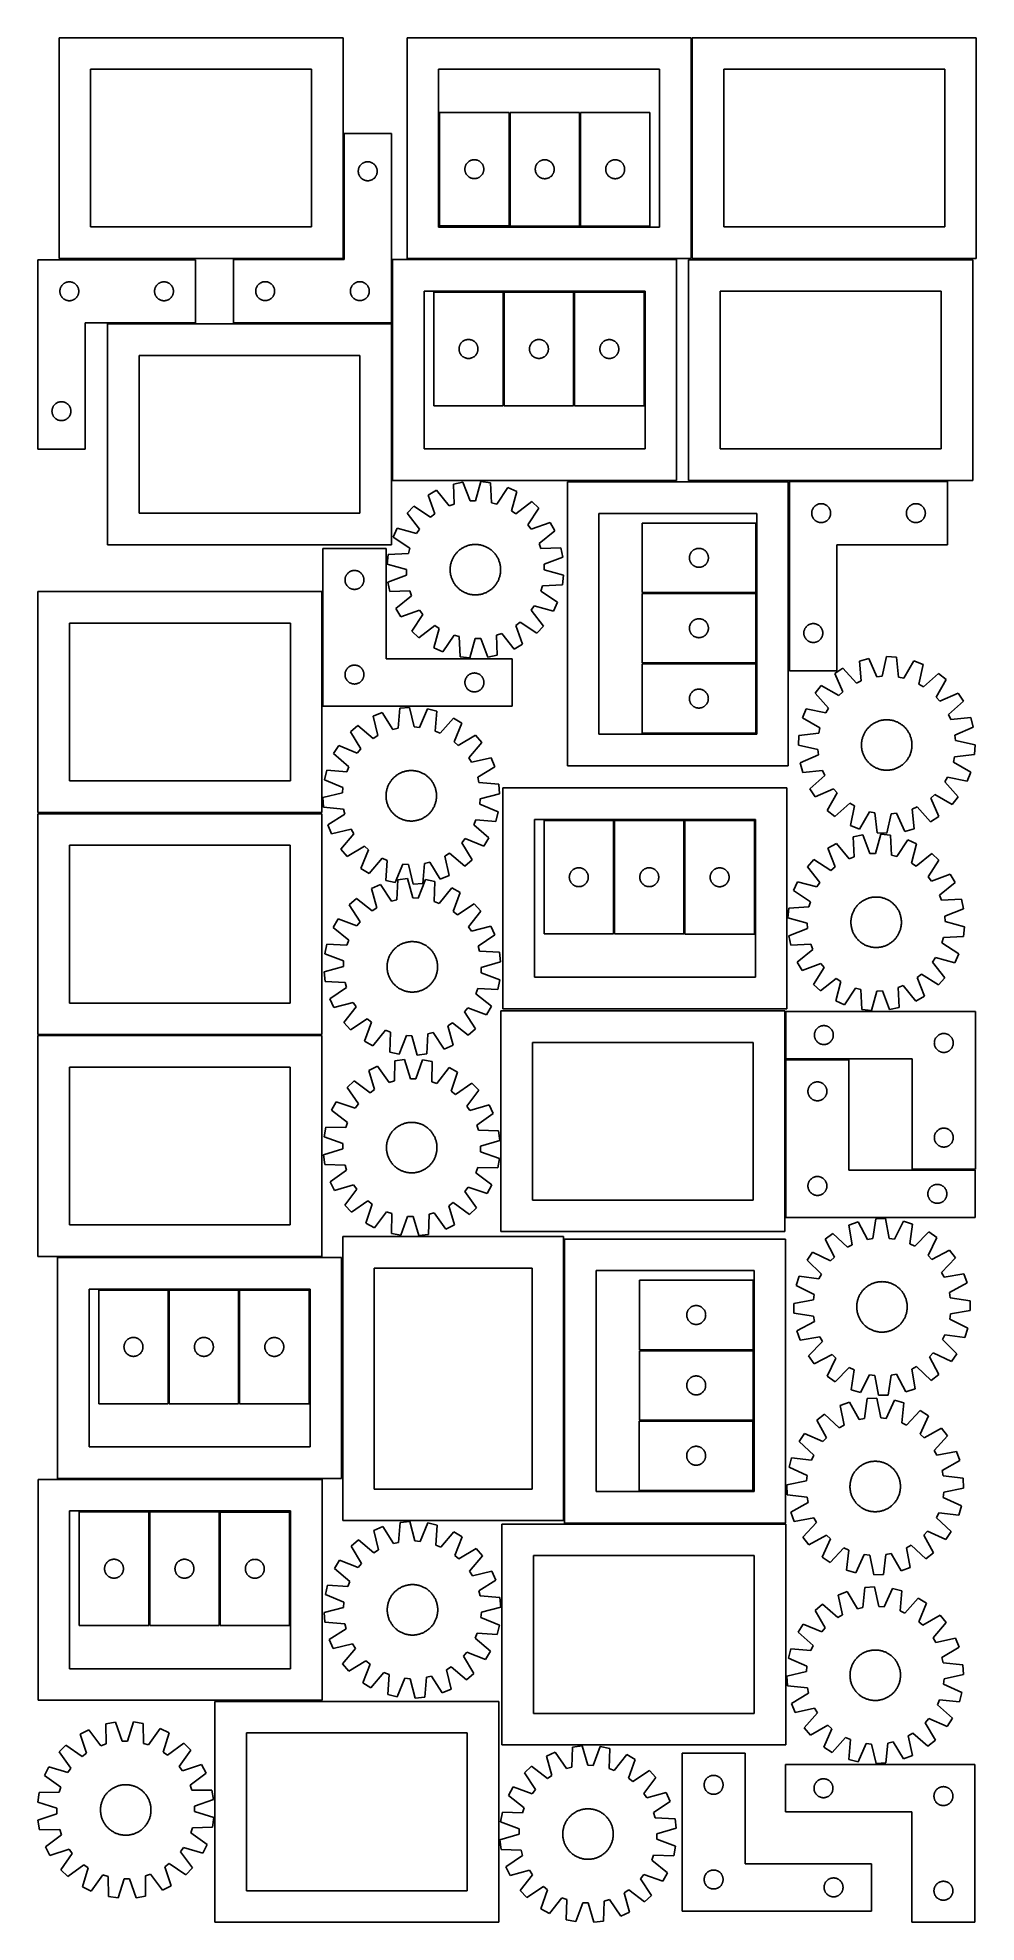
# Model space of a CAD drawing. Header units: millimetres. Extents: x 7 to 1493, y 7 to 2993.
import ezdxf

# ---------------------------------------------------------------- set-up
doc = ezdxf.new("R2010")
doc.units = ezdxf.units.MM
doc.layers.add('CUT', color=7, linetype='CONTINUOUS', true_color=0x000000)

msp = doc.modelspace()

# ---------------------------------------------------------------- linework, layer by layer
at = {"layer": 'CUT'}
for p, q in [((490.337104, 2993.480281), (40.337104, 2993.480281)), ((40.337104, 2993.480281), (40.337104, 2643.480281)), ((490.337104, 2643.480281), (490.337104, 2993.480281)), ((1041.682421, 2993.411634), (591.682421, 2993.411634)), ((591.682421, 2993.411634), (591.682421, 2643.411634)), ((1041.682421, 2643.411634), (1041.682421, 2993.411634)), ((1493.428993, 2993.455867), (1043.428993, 2993.455867)), ((1043.428993, 2993.455867), (1043.428993, 2643.455867)), ((1493.428993, 2643.455867), (1493.428993, 2993.455867)), ((440.337104, 2943.480281), (90.337104, 2943.480281)), ((90.337104, 2943.480281), (90.337104, 2693.480281)), ((440.337104, 2693.480281), (440.337104, 2943.480281)), ((991.682421, 2943.411634), (641.682421, 2943.411634)), ((641.682421, 2943.411634), (641.682421, 2693.411634)), ((991.682421, 2693.411634), (991.682421, 2943.411634)), ((1443.428993, 2943.455867), (1093.428993, 2943.455867)), ((1093.428993, 2943.455867), (1093.428993, 2693.455867)), ((1443.428993, 2693.455867), (1443.428993, 2943.455867)), ((753.254949, 2875.08606), (643.254949, 2875.08606)), ((643.254949, 2875.08606), (643.254949, 2695.08606)), ((753.254949, 2695.08606), (753.254949, 2875.08606)), ((864.775, 2874.982361), (754.775, 2874.982361)), ((754.775, 2874.982361), (754.775, 2694.982361)), ((864.775, 2694.982361), (864.775, 2874.982361)), ((866.377183, 2874.987592), (866.377183, 2694.987592)), ((976.377183, 2874.987592), (866.377183, 2874.987592)), ((976.377183, 2694.987592), (976.377183, 2874.987592)), ((566.854461, 2841.79007), (491.854461, 2841.79007)), ((491.854461, 2841.79007), (491.854461, 2641.79007)), ((566.854461, 2541.79007), (566.854461, 2841.79007)), ((514.359434, 2782.176289), (514.399198, 2782.947702)), ((514.359434, 2781.403851), (514.359434, 2782.176289)), ((514.399198, 2780.632438), (514.359434, 2781.403851)), ((514.399198, 2782.947702), (514.478621, 2783.716045)), ((514.478621, 2779.864095), (514.399198, 2780.632438)), ((514.478621, 2783.716045), (514.597492, 2784.479281)), ((514.597492, 2779.100859), (514.478621, 2779.864095)), ((514.597492, 2784.479281), (514.755496, 2785.235386)), ((514.755496, 2778.344754), (514.597492, 2779.100859)), ((514.755496, 2785.235386), (514.952213, 2785.982355)), ((514.952213, 2777.597785), (514.755496, 2778.344754)), ((514.952213, 2785.982355), (515.187123, 2786.718206)), ((515.187123, 2786.718206), (515.459602, 2787.440988)), ((515.459602, 2787.440988), (515.768927, 2788.148786)), ((515.768927, 2788.148786), (516.114279, 2788.839721)), ((516.114279, 2788.839721), (516.494742, 2789.511962)), ((516.494742, 2789.511962), (516.909306, 2790.163726)), ((516.909306, 2790.163726), (517.356873, 2790.793284)), ((517.356873, 2790.793284), (517.836255, 2791.398968)), ((517.836255, 2791.398968), (518.346181, 2791.97917)), ((518.346181, 2791.97917), (518.885299, 2792.532353)), ((518.885299, 2792.532353), (519.452179, 2793.057049)), ((519.452179, 2793.057049), (520.045319, 2793.551867)), ((520.045319, 2793.551867), (520.663145, 2794.015495)), ((520.663145, 2794.015495), (521.304018, 2794.446703)), ((521.304018, 2794.446703), (521.96624, 2794.844349)), ((521.96624, 2794.844349), (522.648054, 2795.207376)), ((522.648054, 2795.207376), (523.347653, 2795.534824)), ((523.347653, 2795.534824), (524.06318, 2795.825822)), ((524.06318, 2795.825822), (524.792739, 2796.079601)), ((524.792739, 2796.079601), (525.534394, 2796.295486)), ((525.534394, 2796.295486), (526.28618, 2796.472905)), ((526.28618, 2796.472905), (527.046103, 2796.611388)), ((527.046103, 2796.611388), (527.812146, 2796.710568)), ((527.812146, 2796.710568), (528.58228, 2796.770181)), ((528.58228, 2796.770181), (529.354461, 2796.79007)), ((529.354461, 2796.79007), (530.126643, 2796.770181)), ((530.126643, 2796.770181), (530.896776, 2796.710568)), ((530.896776, 2796.710568), (531.66282, 2796.611388)), ((531.66282, 2796.611388), (532.422742, 2796.472905)), ((532.422742, 2796.472905), (533.174528, 2796.295486)), ((533.174528, 2796.295486), (533.916184, 2796.079601)), ((533.916184, 2796.079601), (534.645743, 2795.825822)), ((534.645743, 2795.825822), (535.36127, 2795.534824)), ((535.36127, 2795.534824), (536.060868, 2795.207376)), ((536.060868, 2795.207376), (536.742682, 2794.844349)), ((536.742682, 2794.844349), (537.404904, 2794.446703)), ((537.404904, 2794.446703), (538.045778, 2794.015495)), ((538.045778, 2794.015495), (538.663603, 2793.551867)), ((538.663603, 2793.551867), (539.256743, 2793.057049)), ((539.256743, 2793.057049), (539.823624, 2792.532353)), ((539.823624, 2792.532353), (540.362742, 2791.97917)), ((540.362742, 2791.97917), (540.872668, 2791.398968)), ((540.872668, 2791.398968), (541.35205, 2790.793284)), ((541.35205, 2790.793284), (541.799616, 2790.163726)), ((541.799616, 2790.163726), (542.214181, 2789.511962)), ((542.214181, 2789.511962), (542.594643, 2788.839721)), ((542.594643, 2788.839721), (542.939995, 2788.148786)), ((542.939995, 2788.148786), (543.249321, 2787.440988)), ((543.249321, 2787.440988), (543.5218, 2786.718206)), ((543.5218, 2786.718206), (543.756709, 2785.982355)), ((543.756709, 2785.982355), (543.953427, 2785.235386)), ((543.953427, 2778.344754), (543.756709, 2777.597785)), ((543.953427, 2785.235386), (544.111431, 2784.479281)), ((544.111431, 2779.100859), (543.953427, 2778.344754)), ((544.111431, 2784.479281), (544.230301, 2783.716045)), ((544.230301, 2779.864095), (544.111431, 2779.100859)), ((544.230301, 2783.716045), (544.309724, 2782.947702)), ((544.309724, 2780.632438), (544.230301, 2779.864095)), ((544.309724, 2782.947702), (544.349488, 2782.176289)), ((544.349488, 2781.403851), (544.309724, 2780.632438)), ((544.349488, 2782.176289), (544.349488, 2781.403851)), ((683.259922, 2785.472278), (683.299687, 2786.243692)), ((683.259922, 2784.699841), (683.259922, 2785.472278)), ((683.299687, 2783.928428), (683.259922, 2784.699841)), ((683.299687, 2786.243692), (683.379109, 2787.012035)), ((683.379109, 2783.160084), (683.299687, 2783.928428)), ((683.379109, 2787.012035), (683.49798, 2787.775271)), ((683.49798, 2782.396848), (683.379109, 2783.160084)), ((683.49798, 2787.775271), (683.655984, 2788.531376)), ((683.655984, 2781.640744), (683.49798, 2782.396848)), ((683.655984, 2788.531376), (683.852701, 2789.278344)), ((683.852701, 2780.893775), (683.655984, 2781.640744)), ((683.852701, 2789.278344), (684.087611, 2790.014195)), ((684.087611, 2780.157924), (683.852701, 2780.893775)), ((684.087611, 2790.014195), (684.36009, 2790.736978)), ((684.36009, 2779.435141), (684.087611, 2780.157924)), ((684.36009, 2790.736978), (684.669416, 2791.444776)), ((684.669416, 2778.727344), (684.36009, 2779.435141)), ((684.669416, 2791.444776), (685.014767, 2792.135711)), ((685.014767, 2778.036409), (684.669416, 2778.727344)), ((685.014767, 2792.135711), (685.39523, 2792.807952)), ((685.39523, 2777.364168), (685.014767, 2778.036409)), ((685.39523, 2792.807952), (685.809794, 2793.459716)), ((685.809794, 2793.459716), (686.257361, 2794.089274)), ((686.257361, 2794.089274), (686.736743, 2794.694957)), ((686.736743, 2794.694957), (687.246669, 2795.27516)), ((687.246669, 2795.27516), (687.785787, 2795.828343)), ((687.785787, 2795.828343), (688.352668, 2796.353039)), ((688.352668, 2796.353039), (688.945807, 2796.847857)), ((688.945807, 2796.847857), (689.563633, 2797.311485)), ((689.563633, 2797.311485), (690.204507, 2797.742693)), ((690.204507, 2797.742693), (690.866728, 2798.140338)), ((690.866728, 2798.140338), (691.548543, 2798.503366)), ((691.548543, 2798.503366), (692.248141, 2798.830813)), ((692.248141, 2798.830813), (692.963668, 2799.121812)), ((692.963668, 2799.121812), (693.693227, 2799.37559)), ((693.693227, 2799.37559), (694.434883, 2799.591476)), ((694.434883, 2799.591476), (695.186668, 2799.768895)), ((695.186668, 2799.768895), (695.946591, 2799.907378)), ((695.946591, 2799.907378), (696.712635, 2800.006558)), ((696.712635, 2800.006558), (697.482768, 2800.066171)), ((697.482768, 2800.066171), (698.254949, 2800.08606)), ((698.254949, 2800.08606), (699.027131, 2800.066171)), ((699.027131, 2800.066171), (699.797264, 2800.006558)), ((699.797264, 2800.006558), (700.563308, 2799.907378)), ((700.563308, 2799.907378), (701.32323, 2799.768895)), ((701.32323, 2799.768895), (702.075016, 2799.591476)), ((702.075016, 2799.591476), (702.816672, 2799.37559)), ((702.816672, 2799.37559), (703.546231, 2799.121812)), ((703.546231, 2799.121812), (704.261758, 2798.830813)), ((704.261758, 2798.830813), (704.961356, 2798.503366)), ((704.961356, 2798.503366), (705.64317, 2798.140338)), ((705.64317, 2798.140338), (706.305392, 2797.742693)), ((706.305392, 2797.742693), (706.946266, 2797.311485)), ((706.946266, 2797.311485), (707.564092, 2796.847857)), ((707.564092, 2796.847857), (708.157231, 2796.353039)), ((708.157231, 2796.353039), (708.724112, 2795.828343)), ((708.724112, 2795.828343), (709.26323, 2795.27516)), ((709.26323, 2795.27516), (709.773156, 2794.694957)), ((709.773156, 2794.694957), (710.252538, 2794.089274)), ((710.252538, 2794.089274), (710.700105, 2793.459716)), ((710.700105, 2793.459716), (711.114669, 2792.807952)), ((711.114669, 2792.807952), (711.495131, 2792.135711)), ((711.495131, 2778.036409), (711.114669, 2777.364168)), ((711.495131, 2792.135711), (711.840483, 2791.444776)), ((711.840483, 2778.727344), (711.495131, 2778.036409)), ((711.840483, 2791.444776), (712.149809, 2790.736978)), ((712.149809, 2779.435141), (711.840483, 2778.727344)), ((712.149809, 2790.736978), (712.422288, 2790.014195)), ((712.422288, 2780.157924), (712.149809, 2779.435141)), ((712.422288, 2790.014195), (712.657198, 2789.278344)), ((712.657198, 2780.893775), (712.422288, 2780.157924)), ((712.657198, 2789.278344), (712.853915, 2788.531376)), ((712.853915, 2781.640744), (712.657198, 2780.893775)), ((712.853915, 2788.531376), (713.011919, 2787.775271)), ((713.011919, 2782.396848), (712.853915, 2781.640744)), ((713.011919, 2787.775271), (713.13079, 2787.012035)), ((713.13079, 2783.160084), (713.011919, 2782.396848)), ((713.13079, 2787.012035), (713.210212, 2786.243692)), ((713.210212, 2783.928428), (713.13079, 2783.160084)), ((713.210212, 2786.243692), (713.249976, 2785.472278)), ((713.249976, 2784.699841), (713.210212, 2783.928428)), ((713.249976, 2785.472278), (713.249976, 2784.699841)), ((794.779972, 2785.36858), (794.819737, 2786.139993)), ((794.779972, 2784.596142), (794.779972, 2785.36858)), ((794.819737, 2783.824729), (794.779972, 2784.596142)), ((794.819737, 2786.139993), (794.899159, 2786.908336)), ((794.899159, 2783.056386), (794.819737, 2783.824729)), ((794.899159, 2786.908336), (795.01803, 2787.671572)), ((795.01803, 2782.29315), (794.899159, 2783.056386)), ((795.01803, 2787.671572), (795.176034, 2788.427677)), ((795.176034, 2781.537045), (795.01803, 2782.29315)), ((795.176034, 2788.427677), (795.372751, 2789.174645)), ((795.372751, 2780.790076), (795.176034, 2781.537045)), ((795.372751, 2789.174645), (795.607661, 2789.910497)), ((795.607661, 2780.054225), (795.372751, 2780.790076)), ((795.607661, 2789.910497), (795.88014, 2790.633279)), ((795.88014, 2779.331443), (795.607661, 2780.054225)), ((795.88014, 2790.633279), (796.189466, 2791.341077)), ((796.189466, 2778.623645), (795.88014, 2779.331443)), ((796.189466, 2791.341077), (796.534818, 2792.032012)), ((796.534818, 2777.93271), (796.189466, 2778.623645)), ((796.534818, 2792.032012), (796.91528, 2792.704253)), ((796.91528, 2777.260469), (796.534818, 2777.93271)), ((796.91528, 2792.704253), (797.329844, 2793.356017)), ((797.329844, 2793.356017), (797.777411, 2793.985575)), ((797.777411, 2793.985575), (798.256793, 2794.591259)), ((798.256793, 2794.591259), (798.766719, 2795.171461)), ((798.766719, 2795.171461), (799.305837, 2795.724644)), ((799.305837, 2795.724644), (799.872718, 2796.24934)), ((799.872718, 2796.24934), (800.465857, 2796.744158)), ((800.465857, 2796.744158), (801.083683, 2797.207786)), ((801.083683, 2797.207786), (801.724557, 2797.638994)), ((801.724557, 2797.638994), (802.386778, 2798.03664)), ((802.386778, 2798.03664), (803.068593, 2798.399667)), ((803.068593, 2798.399667), (803.768191, 2798.727115)), ((803.768191, 2798.727115), (804.483718, 2799.018113)), ((804.483718, 2799.018113), (805.213277, 2799.271892)), ((805.213277, 2799.271892), (805.954933, 2799.487777)), ((805.954933, 2799.487777), (806.706719, 2799.665196)), ((806.706719, 2799.665196), (807.466641, 2799.803679)), ((807.466641, 2799.803679), (808.232685, 2799.902859)), ((808.232685, 2799.902859), (809.002818, 2799.962472)), ((809.002818, 2799.962472), (809.775, 2799.982361)), ((809.775, 2799.982361), (810.547181, 2799.962472)), ((810.547181, 2799.962472), (811.317314, 2799.902859)), ((811.317314, 2799.902859), (812.083358, 2799.803679)), ((812.083358, 2799.803679), (812.843281, 2799.665196)), ((812.843281, 2799.665196), (813.595066, 2799.487777)), ((813.595066, 2799.487777), (814.336722, 2799.271892)), ((814.336722, 2799.271892), (815.066281, 2799.018113)), ((815.066281, 2799.018113), (815.781808, 2798.727115)), ((815.781808, 2798.727115), (816.481406, 2798.399667)), ((816.481406, 2798.399667), (817.163221, 2798.03664)), ((817.163221, 2798.03664), (817.825442, 2797.638994)), ((817.825442, 2797.638994), (818.466316, 2797.207786)), ((818.466316, 2797.207786), (819.084142, 2796.744158)), ((819.084142, 2796.744158), (819.677281, 2796.24934)), ((819.677281, 2796.24934), (820.244162, 2795.724644)), ((820.244162, 2795.724644), (820.78328, 2795.171461)), ((820.78328, 2795.171461), (821.293206, 2794.591259)), ((821.293206, 2794.591259), (821.772588, 2793.985575)), ((821.772588, 2793.985575), (822.220155, 2793.356017)), ((822.220155, 2793.356017), (822.634719, 2792.704253)), ((822.634719, 2792.704253), (823.015181, 2792.032012)), ((823.015181, 2777.93271), (822.634719, 2777.260469)), ((823.015181, 2792.032012), (823.360533, 2791.341077)), ((823.360533, 2778.623645), (823.015181, 2777.93271)), ((823.360533, 2791.341077), (823.669859, 2790.633279)), ((823.669859, 2779.331443), (823.360533, 2778.623645)), ((823.669859, 2790.633279), (823.942338, 2789.910497)), ((823.942338, 2780.054225), (823.669859, 2779.331443)), ((823.942338, 2789.910497), (824.177248, 2789.174645)), ((824.177248, 2780.790076), (823.942338, 2780.054225)), ((824.177248, 2789.174645), (824.373965, 2788.427677)), ((824.373965, 2781.537045), (824.177248, 2780.790076)), ((824.373965, 2788.427677), (824.531969, 2787.671572)), ((824.531969, 2782.29315), (824.373965, 2781.537045)), ((824.531969, 2787.671572), (824.65084, 2786.908336)), ((824.65084, 2783.056386), (824.531969, 2782.29315)), ((824.65084, 2786.908336), (824.730262, 2786.139993)), ((824.730262, 2783.824729), (824.65084, 2783.056386)), ((824.730262, 2786.139993), (824.770027, 2785.36858)), ((824.770027, 2784.596142), (824.730262, 2783.824729)), ((824.770027, 2785.36858), (824.770027, 2784.596142)), ((906.382156, 2785.37381), (906.42192, 2786.145224)), ((906.382156, 2784.601373), (906.382156, 2785.37381)), ((906.42192, 2783.82996), (906.382156, 2784.601373)), ((906.42192, 2786.145224), (906.501343, 2786.913567)), ((906.501343, 2783.061616), (906.42192, 2783.82996)), ((906.501343, 2786.913567), (906.620213, 2787.676803)), ((906.620213, 2782.29838), (906.501343, 2783.061616)), ((906.620213, 2787.676803), (906.778217, 2788.432908)), ((906.778217, 2781.542276), (906.620213, 2782.29838)), ((906.778217, 2788.432908), (906.974935, 2789.179876)), ((906.974935, 2780.795307), (906.778217, 2781.542276)), ((906.974935, 2789.179876), (907.209844, 2789.915727)), ((907.209844, 2780.059456), (906.974935, 2780.795307)), ((907.209844, 2789.915727), (907.482323, 2790.63851)), ((907.482323, 2779.336673), (907.209844, 2780.059456)), ((907.482323, 2790.63851), (907.791649, 2791.346308)), ((907.791649, 2778.628876), (907.482323, 2779.336673)), ((907.791649, 2791.346308), (908.137001, 2792.037243)), ((908.137001, 2777.937941), (907.791649, 2778.628876)), ((908.137001, 2792.037243), (908.517463, 2792.709484)), ((908.517463, 2777.2657), (908.137001, 2777.937941)), ((908.517463, 2792.709484), (908.932027, 2793.361248)), ((908.932027, 2793.361248), (909.379594, 2793.990806)), ((909.379594, 2793.990806), (909.858976, 2794.596489)), ((909.858976, 2794.596489), (910.368902, 2795.176692)), ((910.368902, 2795.176692), (910.90802, 2795.729874)), ((910.90802, 2795.729874), (911.474901, 2796.254571)), ((911.474901, 2796.254571), (912.06804, 2796.749389)), ((912.06804, 2796.749389), (912.685866, 2797.213017)), ((912.685866, 2797.213017), (913.32674, 2797.644225)), ((913.32674, 2797.644225), (913.988962, 2798.04187)), ((913.988962, 2798.04187), (914.670776, 2798.404898)), ((914.670776, 2798.404898), (915.370374, 2798.732345)), ((915.370374, 2798.732345), (916.085901, 2799.023344)), ((916.085901, 2799.023344), (916.81546, 2799.277122)), ((916.81546, 2799.277122), (917.557116, 2799.493008)), ((917.557116, 2799.493008), (918.308902, 2799.670427)), ((918.308902, 2799.670427), (919.068824, 2799.80891)), ((919.068824, 2799.80891), (919.834868, 2799.90809)), ((919.834868, 2799.90809), (920.605001, 2799.967703)), ((920.605001, 2799.967703), (921.377183, 2799.987592)), ((921.377183, 2799.987592), (922.149364, 2799.967703)), ((922.149364, 2799.967703), (922.919498, 2799.90809)), ((922.919498, 2799.90809), (923.685541, 2799.80891)), ((923.685541, 2799.80891), (924.445464, 2799.670427)), ((924.445464, 2799.670427), (925.197249, 2799.493008)), ((925.197249, 2799.493008), (925.938905, 2799.277122)), ((925.938905, 2799.277122), (926.668464, 2799.023344)), ((926.668464, 2799.023344), (927.383991, 2798.732345)), ((927.383991, 2798.732345), (928.08359, 2798.404898)), ((928.08359, 2798.404898), (928.765404, 2798.04187)), ((928.765404, 2798.04187), (929.427626, 2797.644225)), ((929.427626, 2797.644225), (930.068499, 2797.213017)), ((930.068499, 2797.213017), (930.686325, 2796.749389)), ((930.686325, 2796.749389), (931.279464, 2796.254571)), ((931.279464, 2796.254571), (931.846345, 2795.729874)), ((931.846345, 2795.729874), (932.385463, 2795.176692)), ((932.385463, 2795.176692), (932.895389, 2794.596489)), ((932.895389, 2794.596489), (933.374771, 2793.990806)), ((933.374771, 2793.990806), (933.822338, 2793.361248)), ((933.822338, 2793.361248), (934.236902, 2792.709484)), ((934.236902, 2792.709484), (934.617365, 2792.037243)), ((934.617365, 2777.937941), (934.236902, 2777.2657)), ((934.617365, 2792.037243), (934.962717, 2791.346308)), ((934.962717, 2778.628876), (934.617365, 2777.937941)), ((934.962717, 2791.346308), (935.272042, 2790.63851)), ((935.272042, 2779.336673), (934.962717, 2778.628876)), ((935.272042, 2790.63851), (935.544521, 2789.915727)), ((935.544521, 2780.059456), (935.272042, 2779.336673)), ((935.544521, 2789.915727), (935.779431, 2789.179876)), ((935.779431, 2780.795307), (935.544521, 2780.059456)), ((935.779431, 2789.179876), (935.976148, 2788.432908)), ((935.976148, 2781.542276), (935.779431, 2780.795307)), ((935.976148, 2788.432908), (936.134152, 2787.676803)), ((936.134152, 2782.29838), (935.976148, 2781.542276)), ((936.134152, 2787.676803), (936.253023, 2786.913567)), ((936.253023, 2783.061616), (936.134152, 2782.29838)), ((936.253023, 2786.913567), (936.332446, 2786.145224)), ((936.332446, 2783.82996), (936.253023, 2783.061616)), ((936.332446, 2786.145224), (936.37221, 2785.37381)), ((936.37221, 2784.601373), (936.332446, 2783.82996)), ((936.37221, 2785.37381), (936.37221, 2784.601373)), ((515.187123, 2776.861934), (514.952213, 2777.597785)), ((515.459602, 2776.139152), (515.187123, 2776.861934)), ((515.768927, 2775.431354), (515.459602, 2776.139152)), ((516.114279, 2774.740419), (515.768927, 2775.431354)), ((516.494742, 2774.068178), (516.114279, 2774.740419)), ((516.909306, 2773.416414), (516.494742, 2774.068178)), ((517.356873, 2772.786856), (516.909306, 2773.416414)), ((517.836255, 2772.181172), (517.356873, 2772.786856)), ((518.346181, 2771.60097), (517.836255, 2772.181172)), ((518.885299, 2771.047787), (518.346181, 2771.60097)), ((519.452179, 2770.523091), (518.885299, 2771.047787)), ((520.045319, 2770.028273), (519.452179, 2770.523091)), ((520.663145, 2769.564645), (520.045319, 2770.028273)), ((521.304018, 2769.133437), (520.663145, 2769.564645)), ((521.96624, 2768.735791), (521.304018, 2769.133437)), ((522.648054, 2768.372764), (521.96624, 2768.735791)), ((523.347653, 2768.045316), (522.648054, 2768.372764)), ((524.06318, 2767.754318), (523.347653, 2768.045316)), ((524.792739, 2767.500539), (524.06318, 2767.754318)), ((525.534394, 2767.284654), (524.792739, 2767.500539)), ((526.28618, 2767.107235), (525.534394, 2767.284654)), ((527.046103, 2766.968752), (526.28618, 2767.107235)), ((527.812146, 2766.869572), (527.046103, 2766.968752)), ((528.58228, 2766.809959), (527.812146, 2766.869572)), ((529.354461, 2766.79007), (528.58228, 2766.809959)), ((530.126643, 2766.809959), (529.354461, 2766.79007)), ((530.896776, 2766.869572), (530.126643, 2766.809959)), ((531.66282, 2766.968752), (530.896776, 2766.869572)), ((532.422742, 2767.107235), (531.66282, 2766.968752)), ((533.174528, 2767.284654), (532.422742, 2767.107235)), ((533.916184, 2767.500539), (533.174528, 2767.284654)), ((534.645743, 2767.754318), (533.916184, 2767.500539)), ((535.36127, 2768.045316), (534.645743, 2767.754318)), ((536.060868, 2768.372764), (535.36127, 2768.045316)), ((536.742682, 2768.735791), (536.060868, 2768.372764)), ((537.404904, 2769.133437), (536.742682, 2768.735791)), ((538.045778, 2769.564645), (537.404904, 2769.133437)), ((538.663603, 2770.028273), (538.045778, 2769.564645)), ((539.256743, 2770.523091), (538.663603, 2770.028273)), ((539.823624, 2771.047787), (539.256743, 2770.523091)), ((540.362742, 2771.60097), (539.823624, 2771.047787)), ((540.872668, 2772.181172), (540.362742, 2771.60097)), ((541.35205, 2772.786856), (540.872668, 2772.181172)), ((541.799616, 2773.416414), (541.35205, 2772.786856)), ((542.214181, 2774.068178), (541.799616, 2773.416414)), ((542.594643, 2774.740419), (542.214181, 2774.068178)), ((542.939995, 2775.431354), (542.594643, 2774.740419)), ((543.249321, 2776.139152), (542.939995, 2775.431354)), ((543.5218, 2776.861934), (543.249321, 2776.139152)), ((543.756709, 2777.597785), (543.5218, 2776.861934)), ((685.809794, 2776.712404), (685.39523, 2777.364168)), ((686.257361, 2776.082845), (685.809794, 2776.712404)), ((686.736743, 2775.477162), (686.257361, 2776.082845)), ((687.246669, 2774.89696), (686.736743, 2775.477162)), ((687.785787, 2774.343777), (687.246669, 2774.89696)), ((688.352668, 2773.819081), (687.785787, 2774.343777)), ((688.945807, 2773.324263), (688.352668, 2773.819081)), ((689.563633, 2772.860635), (688.945807, 2773.324263)), ((690.204507, 2772.429426), (689.563633, 2772.860635)), ((690.866728, 2772.031781), (690.204507, 2772.429426)), ((691.548543, 2771.668753), (690.866728, 2772.031781)), ((692.248141, 2771.341306), (691.548543, 2771.668753)), ((692.963668, 2771.050307), (692.248141, 2771.341306)), ((693.693227, 2770.796529), (692.963668, 2771.050307)), ((694.434883, 2770.580644), (693.693227, 2770.796529)), ((695.186668, 2770.403224), (694.434883, 2770.580644)), ((695.946591, 2770.264741), (695.186668, 2770.403224)), ((696.712635, 2770.165562), (695.946591, 2770.264741)), ((697.482768, 2770.105948), (696.712635, 2770.165562)), ((698.254949, 2770.08606), (697.482768, 2770.105948)), ((699.027131, 2770.105948), (698.254949, 2770.08606)), ((699.797264, 2770.165562), (699.027131, 2770.105948)), ((700.563308, 2770.264741), (699.797264, 2770.165562)), ((701.32323, 2770.403224), (700.563308, 2770.264741)), ((702.075016, 2770.580644), (701.32323, 2770.403224)), ((702.816672, 2770.796529), (702.075016, 2770.580644)), ((703.546231, 2771.050307), (702.816672, 2770.796529)), ((704.261758, 2771.341306), (703.546231, 2771.050307)), ((704.961356, 2771.668753), (704.261758, 2771.341306)), ((705.64317, 2772.031781), (704.961356, 2771.668753)), ((706.305392, 2772.429426), (705.64317, 2772.031781)), ((706.946266, 2772.860635), (706.305392, 2772.429426)), ((707.564092, 2773.324263), (706.946266, 2772.860635)), ((708.157231, 2773.819081), (707.564092, 2773.324263)), ((708.724112, 2774.343777), (708.157231, 2773.819081)), ((709.26323, 2774.89696), (708.724112, 2774.343777)), ((709.773156, 2775.477162), (709.26323, 2774.89696)), ((710.252538, 2776.082845), (709.773156, 2775.477162)), ((710.700105, 2776.712404), (710.252538, 2776.082845)), ((711.114669, 2777.364168), (710.700105, 2776.712404)), ((797.329844, 2776.608705), (796.91528, 2777.260469)), ((797.777411, 2775.979147), (797.329844, 2776.608705)), ((798.256793, 2775.373463), (797.777411, 2775.979147)), ((798.766719, 2774.793261), (798.256793, 2775.373463)), ((799.305837, 2774.240078), (798.766719, 2774.793261)), ((799.872718, 2773.715382), (799.305837, 2774.240078)), ((800.465857, 2773.220564), (799.872718, 2773.715382)), ((801.083683, 2772.756936), (800.465857, 2773.220564)), ((801.724557, 2772.325728), (801.083683, 2772.756936)), ((802.386778, 2771.928082), (801.724557, 2772.325728)), ((803.068593, 2771.565055), (802.386778, 2771.928082)), ((803.768191, 2771.237607), (803.068593, 2771.565055)), ((804.483718, 2770.946609), (803.768191, 2771.237607)), ((805.213277, 2770.69283), (804.483718, 2770.946609)), ((805.954933, 2770.476945), (805.213277, 2770.69283)), ((806.706719, 2770.299526), (805.954933, 2770.476945)), ((807.466641, 2770.161043), (806.706719, 2770.299526)), ((808.232685, 2770.061863), (807.466641, 2770.161043)), ((809.002818, 2770.00225), (808.232685, 2770.061863)), ((809.775, 2769.982361), (809.002818, 2770.00225)), ((810.547181, 2770.00225), (809.775, 2769.982361)), ((811.317314, 2770.061863), (810.547181, 2770.00225)), ((812.083358, 2770.161043), (811.317314, 2770.061863)), ((812.843281, 2770.299526), (812.083358, 2770.161043)), ((813.595066, 2770.476945), (812.843281, 2770.299526)), ((814.336722, 2770.69283), (813.595066, 2770.476945)), ((815.066281, 2770.946609), (814.336722, 2770.69283)), ((815.781808, 2771.237607), (815.066281, 2770.946609)), ((816.481406, 2771.565055), (815.781808, 2771.237607)), ((817.163221, 2771.928082), (816.481406, 2771.565055)), ((817.825442, 2772.325728), (817.163221, 2771.928082)), ((818.466316, 2772.756936), (817.825442, 2772.325728)), ((819.084142, 2773.220564), (818.466316, 2772.756936)), ((819.677281, 2773.715382), (819.084142, 2773.220564)), ((820.244162, 2774.240078), (819.677281, 2773.715382)), ((820.78328, 2774.793261), (820.244162, 2774.240078)), ((821.293206, 2775.373463), (820.78328, 2774.793261)), ((821.772588, 2775.979147), (821.293206, 2775.373463)), ((822.220155, 2776.608705), (821.772588, 2775.979147)), ((822.634719, 2777.260469), (822.220155, 2776.608705)), ((908.932027, 2776.613936), (908.517463, 2777.2657)), ((909.379594, 2775.984377), (908.932027, 2776.613936)), ((909.858976, 2775.378694), (909.379594, 2775.984377)), ((910.368902, 2774.798492), (909.858976, 2775.378694)), ((910.90802, 2774.245309), (910.368902, 2774.798492)), ((911.474901, 2773.720613), (910.90802, 2774.245309)), ((912.06804, 2773.225795), (911.474901, 2773.720613)), ((912.685866, 2772.762167), (912.06804, 2773.225795)), ((913.32674, 2772.330958), (912.685866, 2772.762167)), ((913.988962, 2771.933313), (913.32674, 2772.330958)), ((914.670776, 2771.570285), (913.988962, 2771.933313)), ((915.370374, 2771.242838), (914.670776, 2771.570285)), ((916.085901, 2770.951839), (915.370374, 2771.242838)), ((916.81546, 2770.698061), (916.085901, 2770.951839)), ((917.557116, 2770.482176), (916.81546, 2770.698061)), ((918.308902, 2770.304756), (917.557116, 2770.482176)), ((919.068824, 2770.166273), (918.308902, 2770.304756)), ((919.834868, 2770.067094), (919.068824, 2770.166273)), ((920.605001, 2770.00748), (919.834868, 2770.067094)), ((921.377183, 2769.987592), (920.605001, 2770.00748)), ((922.149364, 2770.00748), (921.377183, 2769.987592)), ((922.919498, 2770.067094), (922.149364, 2770.00748)), ((923.685541, 2770.166273), (922.919498, 2770.067094)), ((924.445464, 2770.304756), (923.685541, 2770.166273)), ((925.197249, 2770.482176), (924.445464, 2770.304756)), ((925.938905, 2770.698061), (925.197249, 2770.482176)), ((926.668464, 2770.951839), (925.938905, 2770.698061)), ((927.383991, 2771.242838), (926.668464, 2770.951839)), ((928.08359, 2771.570285), (927.383991, 2771.242838)), ((928.765404, 2771.933313), (928.08359, 2771.570285)), ((929.427626, 2772.330958), (928.765404, 2771.933313)), ((930.068499, 2772.762167), (929.427626, 2772.330958)), ((930.686325, 2773.225795), (930.068499, 2772.762167)), ((931.279464, 2773.720613), (930.686325, 2773.225795)), ((931.846345, 2774.245309), (931.279464, 2773.720613)), ((932.385463, 2774.798492), (931.846345, 2774.245309)), ((932.895389, 2775.378694), (932.385463, 2774.798492)), ((933.374771, 2775.984377), (932.895389, 2775.378694)), ((933.822338, 2776.613936), (933.374771, 2775.984377)), ((934.236902, 2777.2657), (933.822338, 2776.613936)), ((90.337104, 2693.480281), (440.337104, 2693.480281)), ((641.682421, 2693.411634), (991.682421, 2693.411634)), ((643.254949, 2695.08606), (753.254949, 2695.08606)), ((754.775, 2694.982361), (864.775, 2694.982361)), ((866.377183, 2694.987592), (976.377183, 2694.987592)), ((1093.428993, 2693.455867), (1443.428993, 2693.455867)), ((6.630087, 2641.536156), (6.630087, 2341.536156)), ((256.630087, 2641.536156), (6.630087, 2641.536156)), ((40.337104, 2643.480281), (490.337104, 2643.480281)), ((256.630087, 2541.536156), (256.630087, 2641.536156)), ((491.854461, 2641.79007), (316.854461, 2641.79007)), ((316.854461, 2641.79007), (316.854461, 2541.79007)), ((1018.649299, 2641.687312), (568.649299, 2641.687312)), ((568.649299, 2641.687312), (568.649299, 2291.687312)), ((591.682421, 2643.411634), (1041.682421, 2643.411634)), ((1018.649299, 2291.687312), (1018.649299, 2641.687312)), ((1487.774131, 2641.613093), (1037.774131, 2641.613093)), ((1037.774131, 2641.613093), (1037.774131, 2291.613093)), ((1043.428993, 2643.455867), (1493.428993, 2643.455867)), ((1487.774131, 2291.613093), (1487.774131, 2641.613093)), ((43.389905, 2598.585807), (43.770367, 2599.258048)), ((43.770367, 2599.258048), (44.184932, 2599.909812)), ((44.184932, 2599.909812), (44.632498, 2600.53937)), ((44.632498, 2600.53937), (45.11188, 2601.145053)), ((45.11188, 2601.145053), (45.621806, 2601.725256)), ((45.621806, 2601.725256), (46.160924, 2602.278439)), ((46.160924, 2602.278439), (46.727805, 2602.803135)), ((46.727805, 2602.803135), (47.320945, 2603.297953)), ((47.320945, 2603.297953), (47.93877, 2603.761581)), ((47.93877, 2603.761581), (48.579644, 2604.192789)), ((48.579644, 2604.192789), (49.241866, 2604.590434)), ((49.241866, 2604.590434), (49.92368, 2604.953462)), ((49.92368, 2604.953462), (50.623278, 2605.280909)), ((50.623278, 2605.280909), (51.338805, 2605.571908)), ((51.338805, 2605.571908), (52.068364, 2605.825686)), ((52.068364, 2605.825686), (52.81002, 2606.041572)), ((52.81002, 2606.041572), (53.561806, 2606.218991)), ((53.561806, 2606.218991), (54.321728, 2606.357474)), ((54.321728, 2606.357474), (55.087772, 2606.456654)), ((55.087772, 2606.456654), (55.857905, 2606.516267)), ((55.857905, 2606.516267), (56.630087, 2606.536156)), ((56.630087, 2606.536156), (57.402268, 2606.516267)), ((57.402268, 2606.516267), (58.172402, 2606.456654)), ((58.172402, 2606.456654), (58.938445, 2606.357474)), ((58.938445, 2606.357474), (59.698368, 2606.218991)), ((59.698368, 2606.218991), (60.450154, 2606.041572)), ((60.450154, 2606.041572), (61.191809, 2605.825686)), ((61.191809, 2605.825686), (61.921368, 2605.571908)), ((61.921368, 2605.571908), (62.636895, 2605.280909)), ((62.636895, 2605.280909), (63.336494, 2604.953462)), ((63.336494, 2604.953462), (64.018308, 2604.590434)), ((64.018308, 2604.590434), (64.68053, 2604.192789)), ((64.68053, 2604.192789), (65.321403, 2603.761581)), ((65.321403, 2603.761581), (65.939229, 2603.297953)), ((65.939229, 2603.297953), (66.532369, 2602.803135)), ((66.532369, 2602.803135), (67.099249, 2602.278439)), ((67.099249, 2602.278439), (67.638367, 2601.725256)), ((67.638367, 2601.725256), (68.148293, 2601.145053)), ((68.148293, 2601.145053), (68.627675, 2600.53937)), ((68.627675, 2600.53937), (69.075242, 2599.909812)), ((69.075242, 2599.909812), (69.489806, 2599.258048)), ((69.489806, 2599.258048), (69.870269, 2598.585807)), ((193.389905, 2598.585807), (193.770367, 2599.258048)), ((193.770367, 2599.258048), (194.184932, 2599.909812)), ((194.184932, 2599.909812), (194.632498, 2600.53937)), ((194.632498, 2600.53937), (195.11188, 2601.145053)), ((195.11188, 2601.145053), (195.621806, 2601.725256)), ((195.621806, 2601.725256), (196.160924, 2602.278439)), ((196.160924, 2602.278439), (196.727805, 2602.803135)), ((196.727805, 2602.803135), (197.320945, 2603.297953)), ((197.320945, 2603.297953), (197.93877, 2603.761581)), ((197.93877, 2603.761581), (198.579644, 2604.192789)), ((198.579644, 2604.192789), (199.241866, 2604.590434)), ((199.241866, 2604.590434), (199.92368, 2604.953462)), ((199.92368, 2604.953462), (200.623278, 2605.280909)), ((200.623278, 2605.280909), (201.338805, 2605.571908)), ((201.338805, 2605.571908), (202.068364, 2605.825686)), ((202.068364, 2605.825686), (202.81002, 2606.041572)), ((202.81002, 2606.041572), (203.561806, 2606.218991)), ((203.561806, 2606.218991), (204.321728, 2606.357474)), ((204.321728, 2606.357474), (205.087772, 2606.456654)), ((205.087772, 2606.456654), (205.857905, 2606.516267)), ((205.857905, 2606.516267), (206.630087, 2606.536156)), ((206.630087, 2606.536156), (207.402268, 2606.516267)), ((207.402268, 2606.516267), (208.172402, 2606.456654)), ((208.172402, 2606.456654), (208.938445, 2606.357474)), ((208.938445, 2606.357474), (209.698368, 2606.218991)), ((209.698368, 2606.218991), (210.450154, 2606.041572)), ((210.450154, 2606.041572), (211.191809, 2605.825686)), ((211.191809, 2605.825686), (211.921368, 2605.571908)), ((211.921368, 2605.571908), (212.636895, 2605.280909)), ((212.636895, 2605.280909), (213.336494, 2604.953462)), ((213.336494, 2604.953462), (214.018308, 2604.590434)), ((214.018308, 2604.590434), (214.68053, 2604.192789)), ((214.68053, 2604.192789), (215.321403, 2603.761581)), ((215.321403, 2603.761581), (215.939229, 2603.297953)), ((215.939229, 2603.297953), (216.532369, 2602.803135)), ((216.532369, 2602.803135), (217.099249, 2602.278439)), ((217.099249, 2602.278439), (217.638367, 2601.725256)), ((217.638367, 2601.725256), (218.148293, 2601.145053)), ((218.148293, 2601.145053), (218.627675, 2600.53937)), ((218.627675, 2600.53937), (219.075242, 2599.909812)), ((219.075242, 2599.909812), (219.489806, 2599.258048)), ((219.489806, 2599.258048), (219.870269, 2598.585807)), ((353.268927, 2598.148786), (353.614279, 2598.839721)), ((353.614279, 2598.839721), (353.994742, 2599.511962)), ((353.994742, 2599.511962), (354.409306, 2600.163726)), ((354.409306, 2600.163726), (354.856873, 2600.793284)), ((354.856873, 2600.793284), (355.336255, 2601.398968)), ((355.336255, 2601.398968), (355.846181, 2601.97917)), ((355.846181, 2601.97917), (356.385299, 2602.532353)), ((356.385299, 2602.532353), (356.952179, 2603.057049)), ((356.952179, 2603.057049), (357.545319, 2603.551867)), ((357.545319, 2603.551867), (358.163145, 2604.015495)), ((358.163145, 2604.015495), (358.804018, 2604.446703)), ((358.804018, 2604.446703), (359.46624, 2604.844349)), ((359.46624, 2604.844349), (360.148054, 2605.207376)), ((360.148054, 2605.207376), (360.847653, 2605.534824)), ((360.847653, 2605.534824), (361.56318, 2605.825822)), ((361.56318, 2605.825822), (362.292739, 2606.079601)), ((362.292739, 2606.079601), (363.034394, 2606.295486)), ((363.034394, 2606.295486), (363.78618, 2606.472905)), ((363.78618, 2606.472905), (364.546103, 2606.611388)), ((364.546103, 2606.611388), (365.312146, 2606.710568)), ((365.312146, 2606.710568), (366.08228, 2606.770181)), ((366.08228, 2606.770181), (366.854461, 2606.79007)), ((366.854461, 2606.79007), (367.626643, 2606.770181)), ((367.626643, 2606.770181), (368.396776, 2606.710568)), ((368.396776, 2606.710568), (369.16282, 2606.611388)), ((369.16282, 2606.611388), (369.922742, 2606.472905)), ((369.922742, 2606.472905), (370.674528, 2606.295486)), ((370.674528, 2606.295486), (371.416184, 2606.079601)), ((371.416184, 2606.079601), (372.145743, 2605.825822)), ((372.145743, 2605.825822), (372.86127, 2605.534824)), ((372.86127, 2605.534824), (373.560868, 2605.207376)), ((373.560868, 2605.207376), (374.242682, 2604.844349)), ((374.242682, 2604.844349), (374.904904, 2604.446703)), ((374.904904, 2604.446703), (375.545778, 2604.015495)), ((375.545778, 2604.015495), (376.163603, 2603.551867)), ((376.163603, 2603.551867), (376.756743, 2603.057049)), ((376.756743, 2603.057049), (377.323624, 2602.532353)), ((377.323624, 2602.532353), (377.862742, 2601.97917)), ((377.862742, 2601.97917), (378.372668, 2601.398968)), ((378.372668, 2601.398968), (378.85205, 2600.793284)), ((378.85205, 2600.793284), (379.299616, 2600.163726)), ((379.299616, 2600.163726), (379.714181, 2599.511962)), ((379.714181, 2599.511962), (380.094643, 2598.839721)), ((380.094643, 2598.839721), (380.439995, 2598.148786)), ((503.268927, 2598.148786), (503.614279, 2598.839721)), ((503.614279, 2598.839721), (503.994742, 2599.511962)), ((503.994742, 2599.511962), (504.409306, 2600.163726)), ((504.409306, 2600.163726), (504.856873, 2600.793284)), ((504.856873, 2600.793284), (505.336255, 2601.398968)), ((505.336255, 2601.398968), (505.846181, 2601.97917)), ((505.846181, 2601.97917), (506.385299, 2602.532353)), ((506.385299, 2602.532353), (506.952179, 2603.057049)), ((506.952179, 2603.057049), (507.545319, 2603.551867)), ((507.545319, 2603.551867), (508.163145, 2604.015495)), ((508.163145, 2604.015495), (508.804018, 2604.446703)), ((508.804018, 2604.446703), (509.46624, 2604.844349)), ((509.46624, 2604.844349), (510.148054, 2605.207376)), ((510.148054, 2605.207376), (510.847653, 2605.534824)), ((510.847653, 2605.534824), (511.56318, 2605.825822)), ((511.56318, 2605.825822), (512.292739, 2606.079601)), ((512.292739, 2606.079601), (513.034394, 2606.295486)), ((513.034394, 2606.295486), (513.78618, 2606.472905)), ((513.78618, 2606.472905), (514.546103, 2606.611388)), ((514.546103, 2606.611388), (515.312146, 2606.710568)), ((515.312146, 2606.710568), (516.08228, 2606.770181)), ((516.08228, 2606.770181), (516.854461, 2606.79007)), ((516.854461, 2606.79007), (517.626643, 2606.770181)), ((517.626643, 2606.770181), (518.396776, 2606.710568)), ((518.396776, 2606.710568), (519.16282, 2606.611388)), ((519.16282, 2606.611388), (519.922742, 2606.472905)), ((519.922742, 2606.472905), (520.674528, 2606.295486)), ((520.674528, 2606.295486), (521.416184, 2606.079601)), ((521.416184, 2606.079601), (522.145743, 2605.825822)), ((522.145743, 2605.825822), (522.86127, 2605.534824)), ((522.86127, 2605.534824), (523.560868, 2605.207376)), ((523.560868, 2605.207376), (524.242682, 2604.844349)), ((524.242682, 2604.844349), (524.904904, 2604.446703)), ((524.904904, 2604.446703), (525.545778, 2604.015495)), ((525.545778, 2604.015495), (526.163603, 2603.551867)), ((526.163603, 2603.551867), (526.756743, 2603.057049)), ((526.756743, 2603.057049), (527.323624, 2602.532353)), ((527.323624, 2602.532353), (527.862742, 2601.97917)), ((527.862742, 2601.97917), (528.372668, 2601.398968)), ((528.372668, 2601.398968), (528.85205, 2600.793284)), ((528.85205, 2600.793284), (529.299616, 2600.163726)), ((529.299616, 2600.163726), (529.714181, 2599.511962)), ((529.714181, 2599.511962), (530.094643, 2598.839721)), ((530.094643, 2598.839721), (530.439995, 2598.148786)), ((41.63506, 2591.922374), (41.674824, 2592.693788)), ((41.63506, 2591.149937), (41.63506, 2591.922374)), ((41.674824, 2590.378524), (41.63506, 2591.149937)), ((41.674824, 2592.693788), (41.754247, 2593.462131)), ((41.754247, 2589.61018), (41.674824, 2590.378524)), ((41.754247, 2593.462131), (41.873117, 2594.225367)), ((41.873117, 2588.846944), (41.754247, 2589.61018)), ((41.873117, 2594.225367), (42.031121, 2594.981472)), ((42.031121, 2588.09084), (41.873117, 2588.846944)), ((42.031121, 2594.981472), (42.227839, 2595.72844)), ((42.227839, 2587.343871), (42.031121, 2588.09084)), ((42.227839, 2595.72844), (42.462748, 2596.464291)), ((42.462748, 2586.60802), (42.227839, 2587.343871)), ((42.462748, 2596.464291), (42.735227, 2597.187074)), ((42.735227, 2585.885237), (42.462748, 2586.60802)), ((42.735227, 2597.187074), (43.044553, 2597.894872)), ((43.044553, 2585.17744), (42.735227, 2585.885237)), ((43.044553, 2597.894872), (43.389905, 2598.585807)), ((43.389905, 2584.486505), (43.044553, 2585.17744)), ((43.770367, 2583.814264), (43.389905, 2584.486505)), ((44.184932, 2583.1625), (43.770367, 2583.814264)), ((44.632498, 2582.532941), (44.184932, 2583.1625)), ((45.11188, 2581.927258), (44.632498, 2582.532941)), ((45.621806, 2581.347056), (45.11188, 2581.927258)), ((46.160924, 2580.793873), (45.621806, 2581.347056)), ((46.727805, 2580.269177), (46.160924, 2580.793873)), ((47.320945, 2579.774359), (46.727805, 2580.269177)), ((47.93877, 2579.310731), (47.320945, 2579.774359)), ((48.579644, 2578.879522), (47.93877, 2579.310731)), ((49.241866, 2578.481877), (48.579644, 2578.879522)), ((49.92368, 2578.118849), (49.241866, 2578.481877)), ((50.623278, 2577.791402), (49.92368, 2578.118849)), ((51.338805, 2577.500403), (50.623278, 2577.791402)), ((52.068364, 2577.246625), (51.338805, 2577.500403)), ((52.81002, 2577.03074), (52.068364, 2577.246625)), ((53.561806, 2576.85332), (52.81002, 2577.03074)), ((54.321728, 2576.714837), (53.561806, 2576.85332)), ((55.087772, 2576.615658), (54.321728, 2576.714837)), ((55.857905, 2576.556044), (55.087772, 2576.615658)), ((56.630087, 2576.536156), (55.857905, 2576.556044)), ((57.402268, 2576.556044), (56.630087, 2576.536156)), ((58.172402, 2576.615658), (57.402268, 2576.556044)), ((58.938445, 2576.714837), (58.172402, 2576.615658)), ((59.698368, 2576.85332), (58.938445, 2576.714837)), ((60.450154, 2577.03074), (59.698368, 2576.85332)), ((61.191809, 2577.246625), (60.450154, 2577.03074)), ((61.921368, 2577.500403), (61.191809, 2577.246625)), ((62.636895, 2577.791402), (61.921368, 2577.500403)), ((63.336494, 2578.118849), (62.636895, 2577.791402)), ((64.018308, 2578.481877), (63.336494, 2578.118849)), ((64.68053, 2578.879522), (64.018308, 2578.481877)), ((65.321403, 2579.310731), (64.68053, 2578.879522)), ((65.939229, 2579.774359), (65.321403, 2579.310731)), ((66.532369, 2580.269177), (65.939229, 2579.774359)), ((67.099249, 2580.793873), (66.532369, 2580.269177)), ((67.638367, 2581.347056), (67.099249, 2580.793873)), ((68.148293, 2581.927258), (67.638367, 2581.347056)), ((68.627675, 2582.532941), (68.148293, 2581.927258)), ((69.075242, 2583.1625), (68.627675, 2582.532941)), ((69.489806, 2583.814264), (69.075242, 2583.1625)), ((69.870269, 2584.486505), (69.489806, 2583.814264)), ((69.870269, 2598.585807), (70.215621, 2597.894872)), ((70.215621, 2585.17744), (69.870269, 2584.486505)), ((70.215621, 2597.894872), (70.524946, 2597.187074)), ((70.524946, 2585.885237), (70.215621, 2585.17744)), ((70.524946, 2597.187074), (70.797425, 2596.464291)), ((70.797425, 2586.60802), (70.524946, 2585.885237)), ((70.797425, 2596.464291), (71.032335, 2595.72844)), ((71.032335, 2587.343871), (70.797425, 2586.60802)), ((71.032335, 2595.72844), (71.229052, 2594.981472)), ((71.229052, 2588.09084), (71.032335, 2587.343871)), ((71.229052, 2594.981472), (71.387056, 2594.225367)), ((71.387056, 2588.846944), (71.229052, 2588.09084)), ((71.387056, 2594.225367), (71.505927, 2593.462131)), ((71.505927, 2589.61018), (71.387056, 2588.846944)), ((71.505927, 2593.462131), (71.58535, 2592.693788)), ((71.58535, 2590.378524), (71.505927, 2589.61018)), ((71.58535, 2592.693788), (71.625114, 2591.922374)), ((71.625114, 2591.149937), (71.58535, 2590.378524)), ((71.625114, 2591.922374), (71.625114, 2591.149937)), ((191.63506, 2591.922374), (191.674824, 2592.693788)), ((191.63506, 2591.149937), (191.63506, 2591.922374)), ((191.674824, 2590.378524), (191.63506, 2591.149937)), ((191.674824, 2592.693788), (191.754247, 2593.462131)), ((191.754247, 2589.61018), (191.674824, 2590.378524)), ((191.754247, 2593.462131), (191.873117, 2594.225367)), ((191.873117, 2588.846944), (191.754247, 2589.61018)), ((191.873117, 2594.225367), (192.031121, 2594.981472)), ((192.031121, 2588.09084), (191.873117, 2588.846944)), ((192.031121, 2594.981472), (192.227839, 2595.72844)), ((192.227839, 2587.343871), (192.031121, 2588.09084)), ((192.227839, 2595.72844), (192.462748, 2596.464291)), ((192.462748, 2586.60802), (192.227839, 2587.343871)), ((192.462748, 2596.464291), (192.735227, 2597.187074)), ((192.735227, 2585.885237), (192.462748, 2586.60802)), ((192.735227, 2597.187074), (193.044553, 2597.894872)), ((193.044553, 2585.17744), (192.735227, 2585.885237)), ((193.044553, 2597.894872), (193.389905, 2598.585807)), ((193.389905, 2584.486505), (193.044553, 2585.17744)), ((193.770367, 2583.814264), (193.389905, 2584.486505)), ((194.184932, 2583.1625), (193.770367, 2583.814264)), ((194.632498, 2582.532941), (194.184932, 2583.1625)), ((195.11188, 2581.927258), (194.632498, 2582.532941)), ((195.621806, 2581.347056), (195.11188, 2581.927258)), ((196.160924, 2580.793873), (195.621806, 2581.347056)), ((196.727805, 2580.269177), (196.160924, 2580.793873)), ((197.320945, 2579.774359), (196.727805, 2580.269177)), ((197.93877, 2579.310731), (197.320945, 2579.774359)), ((198.579644, 2578.879522), (197.93877, 2579.310731)), ((199.241866, 2578.481877), (198.579644, 2578.879522)), ((199.92368, 2578.118849), (199.241866, 2578.481877)), ((200.623278, 2577.791402), (199.92368, 2578.118849)), ((201.338805, 2577.500403), (200.623278, 2577.791402)), ((202.068364, 2577.246625), (201.338805, 2577.500403)), ((202.81002, 2577.03074), (202.068364, 2577.246625)), ((203.561806, 2576.85332), (202.81002, 2577.03074)), ((204.321728, 2576.714837), (203.561806, 2576.85332)), ((205.087772, 2576.615658), (204.321728, 2576.714837)), ((205.857905, 2576.556044), (205.087772, 2576.615658)), ((206.630087, 2576.536156), (205.857905, 2576.556044)), ((207.402268, 2576.556044), (206.630087, 2576.536156)), ((208.172402, 2576.615658), (207.402268, 2576.556044)), ((208.938445, 2576.714837), (208.172402, 2576.615658)), ((209.698368, 2576.85332), (208.938445, 2576.714837)), ((210.450154, 2577.03074), (209.698368, 2576.85332)), ((211.191809, 2577.246625), (210.450154, 2577.03074)), ((211.921368, 2577.500403), (211.191809, 2577.246625)), ((212.636895, 2577.791402), (211.921368, 2577.500403)), ((213.336494, 2578.118849), (212.636895, 2577.791402)), ((214.018308, 2578.481877), (213.336494, 2578.118849)), ((214.68053, 2578.879522), (214.018308, 2578.481877)), ((215.321403, 2579.310731), (214.68053, 2578.879522)), ((215.939229, 2579.774359), (215.321403, 2579.310731)), ((216.532369, 2580.269177), (215.939229, 2579.774359)), ((217.099249, 2580.793873), (216.532369, 2580.269177)), ((217.638367, 2581.347056), (217.099249, 2580.793873)), ((218.148293, 2581.927258), (217.638367, 2581.347056)), ((218.627675, 2582.532941), (218.148293, 2581.927258)), ((219.075242, 2583.1625), (218.627675, 2582.532941)), ((219.489806, 2583.814264), (219.075242, 2583.1625)), ((219.870269, 2584.486505), (219.489806, 2583.814264)), ((219.870269, 2598.585807), (220.215621, 2597.894872)), ((220.215621, 2585.17744), (219.870269, 2584.486505)), ((220.215621, 2597.894872), (220.524946, 2597.187074)), ((220.524946, 2585.885237), (220.215621, 2585.17744)), ((220.524946, 2597.187074), (220.797425, 2596.464291)), ((220.797425, 2586.60802), (220.524946, 2585.885237)), ((220.797425, 2596.464291), (221.032335, 2595.72844)), ((221.032335, 2587.343871), (220.797425, 2586.60802)), ((221.032335, 2595.72844), (221.229052, 2594.981472)), ((221.229052, 2588.09084), (221.032335, 2587.343871)), ((221.229052, 2594.981472), (221.387056, 2594.225367)), ((221.387056, 2588.846944), (221.229052, 2588.09084)), ((221.387056, 2594.225367), (221.505927, 2593.462131)), ((221.505927, 2589.61018), (221.387056, 2588.846944)), ((221.505927, 2593.462131), (221.58535, 2592.693788)), ((221.58535, 2590.378524), (221.505927, 2589.61018)), ((221.58535, 2592.693788), (221.625114, 2591.922374)), ((221.625114, 2591.149937), (221.58535, 2590.378524)), ((221.625114, 2591.922374), (221.625114, 2591.149937)), ((351.859434, 2592.176289), (351.899198, 2592.947702)), ((351.859434, 2591.403851), (351.859434, 2592.176289)), ((351.899198, 2590.632438), (351.859434, 2591.403851)), ((351.899198, 2592.947702), (351.978621, 2593.716045)), ((351.978621, 2589.864095), (351.899198, 2590.632438)), ((351.978621, 2593.716045), (352.097492, 2594.479281)), ((352.097492, 2589.100859), (351.978621, 2589.864095)), ((352.097492, 2594.479281), (352.255496, 2595.235386)), ((352.255496, 2588.344754), (352.097492, 2589.100859)), ((352.255496, 2595.235386), (352.452213, 2595.982355)), ((352.452213, 2587.597785), (352.255496, 2588.344754)), ((352.452213, 2595.982355), (352.687123, 2596.718206)), ((352.687123, 2586.861934), (352.452213, 2587.597785)), ((352.687123, 2596.718206), (352.959602, 2597.440988)), ((352.959602, 2586.139152), (352.687123, 2586.861934)), ((352.959602, 2597.440988), (353.268927, 2598.148786)), ((353.268927, 2585.431354), (352.959602, 2586.139152)), ((353.614279, 2584.740419), (353.268927, 2585.431354)), ((353.994742, 2584.068178), (353.614279, 2584.740419)), ((354.409306, 2583.416414), (353.994742, 2584.068178)), ((354.856873, 2582.786856), (354.409306, 2583.416414)), ((355.336255, 2582.181172), (354.856873, 2582.786856)), ((355.846181, 2581.60097), (355.336255, 2582.181172)), ((356.385299, 2581.047787), (355.846181, 2581.60097)), ((356.952179, 2580.523091), (356.385299, 2581.047787)), ((357.545319, 2580.028273), (356.952179, 2580.523091)), ((358.163145, 2579.564645), (357.545319, 2580.028273)), ((358.804018, 2579.133437), (358.163145, 2579.564645)), ((359.46624, 2578.735791), (358.804018, 2579.133437)), ((360.148054, 2578.372764), (359.46624, 2578.735791)), ((360.847653, 2578.045316), (360.148054, 2578.372764)), ((361.56318, 2577.754318), (360.847653, 2578.045316)), ((362.292739, 2577.500539), (361.56318, 2577.754318)), ((363.034394, 2577.284654), (362.292739, 2577.500539)), ((363.78618, 2577.107235), (363.034394, 2577.284654)), ((364.546103, 2576.968752), (363.78618, 2577.107235)), ((365.312146, 2576.869572), (364.546103, 2576.968752)), ((366.08228, 2576.809959), (365.312146, 2576.869572)), ((366.854461, 2576.79007), (366.08228, 2576.809959)), ((367.626643, 2576.809959), (366.854461, 2576.79007)), ((368.396776, 2576.869572), (367.626643, 2576.809959)), ((369.16282, 2576.968752), (368.396776, 2576.869572)), ((369.922742, 2577.107235), (369.16282, 2576.968752)), ((370.674528, 2577.284654), (369.922742, 2577.107235)), ((371.416184, 2577.500539), (370.674528, 2577.284654)), ((372.145743, 2577.754318), (371.416184, 2577.500539)), ((372.86127, 2578.045316), (372.145743, 2577.754318)), ((373.560868, 2578.372764), (372.86127, 2578.045316)), ((374.242682, 2578.735791), (373.560868, 2578.372764)), ((374.904904, 2579.133437), (374.242682, 2578.735791)), ((375.545778, 2579.564645), (374.904904, 2579.133437)), ((376.163603, 2580.028273), (375.545778, 2579.564645)), ((376.756743, 2580.523091), (376.163603, 2580.028273)), ((377.323624, 2581.047787), (376.756743, 2580.523091)), ((377.862742, 2581.60097), (377.323624, 2581.047787)), ((378.372668, 2582.181172), (377.862742, 2581.60097)), ((378.85205, 2582.786856), (378.372668, 2582.181172)), ((379.299616, 2583.416414), (378.85205, 2582.786856)), ((379.714181, 2584.068178), (379.299616, 2583.416414)), ((380.094643, 2584.740419), (379.714181, 2584.068178)), ((380.439995, 2585.431354), (380.094643, 2584.740419)), ((380.439995, 2598.148786), (380.749321, 2597.440988)), ((380.749321, 2586.139152), (380.439995, 2585.431354)), ((380.749321, 2597.440988), (381.0218, 2596.718206)), ((381.0218, 2586.861934), (380.749321, 2586.139152)), ((381.0218, 2596.718206), (381.256709, 2595.982355)), ((381.256709, 2587.597785), (381.0218, 2586.861934)), ((381.256709, 2595.982355), (381.453427, 2595.235386)), ((381.453427, 2588.344754), (381.256709, 2587.597785)), ((381.453427, 2595.235386), (381.611431, 2594.479281)), ((381.611431, 2589.100859), (381.453427, 2588.344754)), ((381.611431, 2594.479281), (381.730301, 2593.716045)), ((381.730301, 2589.864095), (381.611431, 2589.100859)), ((381.730301, 2593.716045), (381.809724, 2592.947702)), ((381.809724, 2590.632438), (381.730301, 2589.864095)), ((381.809724, 2592.947702), (381.849488, 2592.176289)), ((381.849488, 2591.403851), (381.809724, 2590.632438)), ((381.849488, 2592.176289), (381.849488, 2591.403851)), ((501.859434, 2592.176289), (501.899198, 2592.947702)), ((501.859434, 2591.403851), (501.859434, 2592.176289)), ((501.899198, 2590.632438), (501.859434, 2591.403851)), ((501.899198, 2592.947702), (501.978621, 2593.716045)), ((501.978621, 2589.864095), (501.899198, 2590.632438)), ((501.978621, 2593.716045), (502.097492, 2594.479281)), ((502.097492, 2589.100859), (501.978621, 2589.864095)), ((502.097492, 2594.479281), (502.255496, 2595.235386)), ((502.255496, 2588.344754), (502.097492, 2589.100859)), ((502.255496, 2595.235386), (502.452213, 2595.982355)), ((502.452213, 2587.597785), (502.255496, 2588.344754)), ((502.452213, 2595.982355), (502.687123, 2596.718206)), ((502.687123, 2586.861934), (502.452213, 2587.597785)), ((502.687123, 2596.718206), (502.959602, 2597.440988)), ((502.959602, 2586.139152), (502.687123, 2586.861934)), ((502.959602, 2597.440988), (503.268927, 2598.148786)), ((503.268927, 2585.431354), (502.959602, 2586.139152)), ((503.614279, 2584.740419), (503.268927, 2585.431354)), ((503.994742, 2584.068178), (503.614279, 2584.740419)), ((504.409306, 2583.416414), (503.994742, 2584.068178)), ((504.856873, 2582.786856), (504.409306, 2583.416414)), ((505.336255, 2582.181172), (504.856873, 2582.786856)), ((505.846181, 2581.60097), (505.336255, 2582.181172)), ((506.385299, 2581.047787), (505.846181, 2581.60097)), ((506.952179, 2580.523091), (506.385299, 2581.047787)), ((507.545319, 2580.028273), (506.952179, 2580.523091)), ((508.163145, 2579.564645), (507.545319, 2580.028273)), ((508.804018, 2579.133437), (508.163145, 2579.564645)), ((509.46624, 2578.735791), (508.804018, 2579.133437)), ((510.148054, 2578.372764), (509.46624, 2578.735791)), ((510.847653, 2578.045316), (510.148054, 2578.372764)), ((511.56318, 2577.754318), (510.847653, 2578.045316)), ((512.292739, 2577.500539), (511.56318, 2577.754318)), ((513.034394, 2577.284654), (512.292739, 2577.500539)), ((513.78618, 2577.107235), (513.034394, 2577.284654)), ((514.546103, 2576.968752), (513.78618, 2577.107235)), ((515.312146, 2576.869572), (514.546103, 2576.968752)), ((516.08228, 2576.809959), (515.312146, 2576.869572)), ((516.854461, 2576.79007), (516.08228, 2576.809959)), ((517.626643, 2576.809959), (516.854461, 2576.79007)), ((518.396776, 2576.869572), (517.626643, 2576.809959)), ((519.16282, 2576.968752), (518.396776, 2576.869572)), ((519.922742, 2577.107235), (519.16282, 2576.968752)), ((520.674528, 2577.284654), (519.922742, 2577.107235)), ((521.416184, 2577.500539), (520.674528, 2577.284654)), ((522.145743, 2577.754318), (521.416184, 2577.500539)), ((522.86127, 2578.045316), (522.145743, 2577.754318)), ((523.560868, 2578.372764), (522.86127, 2578.045316)), ((524.242682, 2578.735791), (523.560868, 2578.372764)), ((524.904904, 2579.133437), (524.242682, 2578.735791)), ((525.545778, 2579.564645), (524.904904, 2579.133437)), ((526.163603, 2580.028273), (525.545778, 2579.564645)), ((526.756743, 2580.523091), (526.163603, 2580.028273)), ((527.323624, 2581.047787), (526.756743, 2580.523091)), ((527.862742, 2581.60097), (527.323624, 2581.047787)), ((528.372668, 2582.181172), (527.862742, 2581.60097)), ((528.85205, 2582.786856), (528.372668, 2582.181172)), ((529.299616, 2583.416414), (528.85205, 2582.786856)), ((529.714181, 2584.068178), (529.299616, 2583.416414)), ((530.094643, 2584.740419), (529.714181, 2584.068178)), ((530.439995, 2585.431354), (530.094643, 2584.740419)), ((530.439995, 2598.148786), (530.749321, 2597.440988)), ((530.749321, 2586.139152), (530.439995, 2585.431354)), ((530.749321, 2597.440988), (531.0218, 2596.718206)), ((531.0218, 2586.861934), (530.749321, 2586.139152)), ((531.0218, 2596.718206), (531.256709, 2595.982355)), ((531.256709, 2587.597785), (531.0218, 2586.861934)), ((531.256709, 2595.982355), (531.453427, 2595.235386)), ((531.453427, 2588.344754), (531.256709, 2587.597785)), ((531.453427, 2595.235386), (531.611431, 2594.479281)), ((531.611431, 2589.100859), (531.453427, 2588.344754)), ((531.611431, 2594.479281), (531.730301, 2593.716045)), ((531.730301, 2589.864095), (531.611431, 2589.100859)), ((531.730301, 2593.716045), (531.809724, 2592.947702)), ((531.809724, 2590.632438), (531.730301, 2589.864095)), ((531.809724, 2592.947702), (531.849488, 2592.176289)), ((531.849488, 2591.403851), (531.809724, 2590.632438)), ((531.849488, 2592.176289), (531.849488, 2591.403851)), ((968.649299, 2591.687312), (618.649299, 2591.687312)), ((618.649299, 2591.687312), (618.649299, 2341.687312)), ((743.954537, 2590.111354), (633.954537, 2590.111354)), ((633.954537, 2590.111354), (633.954537, 2410.111354)), ((743.954537, 2410.111354), (743.954537, 2590.111354)), ((745.55672, 2590.116585), (745.55672, 2410.116585)), ((855.55672, 2590.116585), (745.55672, 2590.116585)), ((855.55672, 2410.116585), (855.55672, 2590.116585)), ((857.07677, 2590.012886), (857.07677, 2410.012886)), ((967.07677, 2590.012886), (857.07677, 2590.012886)), ((967.07677, 2410.012886), (967.07677, 2590.012886)), ((968.649299, 2341.687312), (968.649299, 2591.687312)), ((1437.774131, 2591.613093), (1087.774131, 2591.613093)), ((1087.774131, 2591.613093), (1087.774131, 2341.613093)), ((1437.774131, 2341.613093), (1437.774131, 2591.613093)), ((81.630087, 2341.536156), (81.630087, 2541.536156)), ((81.630087, 2541.536156), (256.630087, 2541.536156)), ((567.051256, 2539.783949), (117.051256, 2539.783949)), ((117.051256, 2539.783949), (117.051256, 2189.783949)), ((316.854461, 2541.79007), (566.854461, 2541.79007)), ((567.051256, 2189.783949), (567.051256, 2539.783949)), ((676.509382, 2508.48501), (676.956948, 2509.114568)), ((676.956948, 2509.114568), (677.43633, 2509.720252)), ((677.43633, 2509.720252), (677.946257, 2510.300454)), ((677.946257, 2510.300454), (678.485375, 2510.853637)), ((678.485375, 2510.853637), (679.052255, 2511.378333)), ((679.052255, 2511.378333), (679.645395, 2511.873151)), ((679.645395, 2511.873151), (680.263221, 2512.336779)), ((680.263221, 2512.336779), (680.904094, 2512.767988)), ((680.904094, 2512.767988), (681.566316, 2513.165633)), ((681.566316, 2513.165633), (682.24813, 2513.528661)), ((682.24813, 2513.528661), (682.947728, 2513.856108)), ((682.947728, 2513.856108), (683.663256, 2514.147107)), ((683.663256, 2514.147107), (684.392815, 2514.400885)), ((684.392815, 2514.400885), (685.13447, 2514.61677)), ((685.13447, 2514.61677), (685.886256, 2514.79419)), ((685.886256, 2514.79419), (686.646178, 2514.932673)), ((686.646178, 2514.932673), (687.412222, 2515.031852)), ((687.412222, 2515.031852), (688.182356, 2515.091466)), ((688.182356, 2515.091466), (688.954537, 2515.111354)), ((688.954537, 2515.111354), (689.726718, 2515.091466)), ((689.726718, 2515.091466), (690.496852, 2515.031852)), ((690.496852, 2515.031852), (691.262896, 2514.932673)), ((691.262896, 2514.932673), (692.022818, 2514.79419)), ((692.022818, 2514.79419), (692.774604, 2514.61677)), ((692.774604, 2514.61677), (693.51626, 2514.400885)), ((693.51626, 2514.400885), (694.245818, 2514.147107)), ((694.245818, 2514.147107), (694.961346, 2513.856108)), ((694.961346, 2513.856108), (695.660944, 2513.528661)), ((695.660944, 2513.528661), (696.342758, 2513.165633)), ((696.342758, 2513.165633), (697.00498, 2512.767988)), ((697.00498, 2512.767988), (697.645854, 2512.336779)), ((697.645854, 2512.336779), (698.263679, 2511.873151)), ((698.263679, 2511.873151), (698.856819, 2511.378333)), ((698.856819, 2511.378333), (699.423699, 2510.853637)), ((699.423699, 2510.853637), (699.962818, 2510.300454)), ((699.962818, 2510.300454), (700.472744, 2509.720252)), ((700.472744, 2509.720252), (700.952126, 2509.114568)), ((700.952126, 2509.114568), (701.399692, 2508.48501)), ((788.111565, 2508.490241), (788.559132, 2509.119799)), ((788.559132, 2509.119799), (789.038513, 2509.725483)), ((789.038513, 2509.725483), (789.54844, 2510.305685)), ((789.54844, 2510.305685), (790.087558, 2510.858868)), ((790.087558, 2510.858868), (790.654438, 2511.383564)), ((790.654438, 2511.383564), (791.247578, 2511.878382)), ((791.247578, 2511.878382), (791.865404, 2512.34201)), ((791.865404, 2512.34201), (792.506277, 2512.773218)), ((792.506277, 2512.773218), (793.168499, 2513.170864)), ((793.168499, 2513.170864), (793.850313, 2513.533891)), ((793.850313, 2513.533891), (794.549912, 2513.861339)), ((794.549912, 2513.861339), (795.265439, 2514.152337)), ((795.265439, 2514.152337), (795.994998, 2514.406116)), ((795.994998, 2514.406116), (796.736653, 2514.622001)), ((796.736653, 2514.622001), (797.488439, 2514.79942)), ((797.488439, 2514.79942), (798.248362, 2514.937903)), ((798.248362, 2514.937903), (799.014405, 2515.037083)), ((799.014405, 2515.037083), (799.784539, 2515.096696)), ((799.784539, 2515.096696), (800.55672, 2515.116585)), ((800.55672, 2515.116585), (801.328902, 2515.096696)), ((801.328902, 2515.096696), (802.099035, 2515.037083)), ((802.099035, 2515.037083), (802.865079, 2514.937903)), ((802.865079, 2514.937903), (803.625001, 2514.79942)), ((803.625001, 2514.79942), (804.376787, 2514.622001)), ((804.376787, 2514.622001), (805.118443, 2514.406116)), ((805.118443, 2514.406116), (805.848001, 2514.152337)), ((805.848001, 2514.152337), (806.563529, 2513.861339)), ((806.563529, 2513.861339), (807.263127, 2513.533891)), ((807.263127, 2513.533891), (807.944941, 2513.170864)), ((807.944941, 2513.170864), (808.607163, 2512.773218)), ((808.607163, 2512.773218), (809.248037, 2512.34201)), ((809.248037, 2512.34201), (809.865862, 2511.878382)), ((809.865862, 2511.878382), (810.459002, 2511.383564)), ((810.459002, 2511.383564), (811.025883, 2510.858868)), ((811.025883, 2510.858868), (811.565001, 2510.305685)), ((811.565001, 2510.305685), (812.074927, 2509.725483)), ((812.074927, 2509.725483), (812.554309, 2509.119799)), ((812.554309, 2509.119799), (813.001875, 2508.490241)), ((900.079182, 2509.0161), (900.558564, 2509.621784)), ((900.558564, 2509.621784), (901.06849, 2510.201986)), ((901.06849, 2510.201986), (901.607608, 2510.755169)), ((901.607608, 2510.755169), (902.174488, 2511.279865)), ((902.174488, 2511.279865), (902.767628, 2511.774683)), ((902.767628, 2511.774683), (903.385454, 2512.238311)), ((903.385454, 2512.238311), (904.026327, 2512.66952)), ((904.026327, 2512.66952), (904.688549, 2513.067165)), ((904.688549, 2513.067165), (905.370363, 2513.430192)), ((905.370363, 2513.430192), (906.069962, 2513.75764)), ((906.069962, 2513.75764), (906.785489, 2514.048639)), ((906.785489, 2514.048639), (907.515048, 2514.302417)), ((907.515048, 2514.302417), (908.256703, 2514.518302)), ((908.256703, 2514.518302), (909.008489, 2514.695722)), ((909.008489, 2514.695722), (909.768412, 2514.834205)), ((909.768412, 2514.834205), (910.534455, 2514.933384)), ((910.534455, 2514.933384), (911.304589, 2514.992998)), ((911.304589, 2514.992998), (912.07677, 2515.012886)), ((912.07677, 2515.012886), (912.848952, 2514.992998)), ((912.848952, 2514.992998), (913.619085, 2514.933384)), ((913.619085, 2514.933384), (914.385129, 2514.834205)), ((914.385129, 2514.834205), (915.145051, 2514.695722)), ((915.145051, 2514.695722), (915.896837, 2514.518302)), ((915.896837, 2514.518302), (916.638493, 2514.302417)), ((916.638493, 2514.302417), (917.368052, 2514.048639)), ((917.368052, 2514.048639), (918.083579, 2513.75764)), ((918.083579, 2513.75764), (918.783177, 2513.430192)), ((918.783177, 2513.430192), (919.464991, 2513.067165)), ((919.464991, 2513.067165), (920.127213, 2512.66952)), ((920.127213, 2512.66952), (920.768087, 2512.238311)), ((920.768087, 2512.238311), (921.385912, 2511.774683)), ((921.385912, 2511.774683), (921.979052, 2511.279865)), ((921.979052, 2511.279865), (922.545933, 2510.755169)), ((922.545933, 2510.755169), (923.085051, 2510.201986)), ((923.085051, 2510.201986), (923.594977, 2509.621784)), ((923.594977, 2509.621784), (924.074359, 2509.0161)), ((517.051256, 2489.783949), (167.051256, 2489.783949)), ((167.051256, 2489.783949), (167.051256, 2239.783949)), ((517.051256, 2239.783949), (517.051256, 2489.783949)), ((673.95951, 2500.497573), (673.999274, 2501.268986)), ((673.95951, 2499.725136), (673.95951, 2500.497573)), ((673.999274, 2498.953722), (673.95951, 2499.725136)), ((673.999274, 2501.268986), (674.078697, 2502.03733)), ((674.078697, 2498.185379), (673.999274, 2498.953722)), ((674.078697, 2502.03733), (674.197568, 2502.800566)), ((674.197568, 2497.422143), (674.078697, 2498.185379)), ((674.197568, 2502.800566), (674.355571, 2503.55667)), ((674.355571, 2496.666038), (674.197568, 2497.422143)), ((674.355571, 2503.55667), (674.552289, 2504.303639)), ((674.552289, 2495.91907), (674.355571, 2496.666038)), ((674.552289, 2504.303639), (674.787199, 2505.03949)), ((674.787199, 2495.183219), (674.552289, 2495.91907)), ((674.787199, 2505.03949), (675.059678, 2505.762273)), ((675.059678, 2494.460436), (674.787199, 2495.183219)), ((675.059678, 2505.762273), (675.369003, 2506.47007)), ((675.369003, 2493.752638), (675.059678, 2494.460436)), ((675.369003, 2506.47007), (675.714355, 2507.161005)), ((675.714355, 2493.061703), (675.369003, 2493.752638)), ((675.714355, 2507.161005), (676.094818, 2507.833246)), ((676.094818, 2492.389462), (675.714355, 2493.061703)), ((676.094818, 2507.833246), (676.509382, 2508.48501)), ((676.509382, 2491.737698), (676.094818, 2492.389462)), ((676.956948, 2491.10814), (676.509382, 2491.737698)), ((677.43633, 2490.502457), (676.956948, 2491.10814)), ((677.946257, 2489.922254), (677.43633, 2490.502457)), ((678.485375, 2489.369071), (677.946257, 2489.922254)), ((679.052255, 2488.844375), (678.485375, 2489.369071)), ((679.645395, 2488.349557), (679.052255, 2488.844375)), ((680.263221, 2487.885929), (679.645395, 2488.349557)), ((680.904094, 2487.454721), (680.263221, 2487.885929)), ((681.566316, 2487.057076), (680.904094, 2487.454721)), ((682.24813, 2486.694048), (681.566316, 2487.057076)), ((682.947728, 2486.366601), (682.24813, 2486.694048)), ((683.663256, 2486.075602), (682.947728, 2486.366601)), ((684.392815, 2485.821824), (683.663256, 2486.075602)), ((685.13447, 2485.605938), (684.392815, 2485.821824)), ((685.886256, 2485.428519), (685.13447, 2485.605938)), ((686.646178, 2485.290036), (685.886256, 2485.428519)), ((687.412222, 2485.190856), (686.646178, 2485.290036)), ((688.182356, 2485.131243), (687.412222, 2485.190856)), ((688.954537, 2485.111354), (688.182356, 2485.131243)), ((689.726718, 2485.131243), (688.954537, 2485.111354)), ((690.496852, 2485.190856), (689.726718, 2485.131243)), ((691.262896, 2485.290036), (690.496852, 2485.190856)), ((692.022818, 2485.428519), (691.262896, 2485.290036)), ((692.774604, 2485.605938), (692.022818, 2485.428519)), ((693.51626, 2485.821824), (692.774604, 2485.605938)), ((694.245818, 2486.075602), (693.51626, 2485.821824)), ((694.961346, 2486.366601), (694.245818, 2486.075602)), ((695.660944, 2486.694048), (694.961346, 2486.366601)), ((696.342758, 2487.057076), (695.660944, 2486.694048)), ((697.00498, 2487.454721), (696.342758, 2487.057076)), ((697.645854, 2487.885929), (697.00498, 2487.454721)), ((698.263679, 2488.349557), (697.645854, 2487.885929)), ((698.856819, 2488.844375), (698.263679, 2488.349557)), ((699.423699, 2489.369071), (698.856819, 2488.844375)), ((699.962818, 2489.922254), (699.423699, 2489.369071)), ((700.472744, 2490.502457), (699.962818, 2489.922254)), ((700.952126, 2491.10814), (700.472744, 2490.502457)), ((701.399692, 2491.737698), (700.952126, 2491.10814)), ((701.399692, 2508.48501), (701.814257, 2507.833246)), ((701.814257, 2492.389462), (701.399692, 2491.737698)), ((701.814257, 2507.833246), (702.194719, 2507.161005)), ((702.194719, 2493.061703), (701.814257, 2492.389462)), ((702.194719, 2507.161005), (702.540071, 2506.47007)), ((702.540071, 2493.752638), (702.194719, 2493.061703)), ((702.540071, 2506.47007), (702.849397, 2505.762273)), ((702.849397, 2494.460436), (702.540071, 2493.752638)), ((702.849397, 2505.762273), (703.121876, 2505.03949)), ((703.121876, 2495.183219), (702.849397, 2494.460436)), ((703.121876, 2505.03949), (703.356785, 2504.303639)), ((703.356785, 2495.91907), (703.121876, 2495.183219)), ((703.356785, 2504.303639), (703.553503, 2503.55667)), ((703.553503, 2496.666038), (703.356785, 2495.91907)), ((703.553503, 2503.55667), (703.711506, 2502.800566)), ((703.711506, 2497.422143), (703.553503, 2496.666038)), ((703.711506, 2502.800566), (703.830377, 2502.03733)), ((703.830377, 2498.185379), (703.711506, 2497.422143)), ((703.830377, 2502.03733), (703.9098, 2501.268986)), ((703.9098, 2498.953722), (703.830377, 2498.185379)), ((703.9098, 2501.268986), (703.949564, 2500.497573)), ((703.949564, 2499.725136), (703.9098, 2498.953722)), ((703.949564, 2500.497573), (703.949564, 2499.725136)), ((785.561693, 2500.502804), (785.601457, 2501.274217)), ((785.561693, 2499.730366), (785.561693, 2500.502804)), ((785.601457, 2498.958953), (785.561693, 2499.730366)), ((785.601457, 2501.274217), (785.68088, 2502.04256)), ((785.68088, 2498.19061), (785.601457, 2498.958953)), ((785.68088, 2502.04256), (785.799751, 2502.805796)), ((785.799751, 2497.427374), (785.68088, 2498.19061)), ((785.799751, 2502.805796), (785.957755, 2503.561901)), ((785.957755, 2496.671269), (785.799751, 2497.427374)), ((785.957755, 2503.561901), (786.154472, 2504.30887)), ((786.154472, 2495.9243), (785.957755, 2496.671269)), ((786.154472, 2504.30887), (786.389382, 2505.044721)), ((786.389382, 2495.188449), (786.154472, 2495.9243)), ((786.389382, 2505.044721), (786.661861, 2505.767503)), ((786.661861, 2494.465667), (786.389382, 2495.188449)), ((786.661861, 2505.767503), (786.971186, 2506.475301)), ((786.971186, 2493.757869), (786.661861, 2494.465667)), ((786.971186, 2506.475301), (787.316538, 2507.166236)), ((787.316538, 2493.066934), (786.971186, 2493.757869)), ((787.316538, 2507.166236), (787.697001, 2507.838477)), ((787.697001, 2492.394693), (787.316538, 2493.066934)), ((787.697001, 2507.838477), (788.111565, 2508.490241)), ((788.111565, 2491.742929), (787.697001, 2492.394693)), ((788.559132, 2491.113371), (788.111565, 2491.742929)), ((789.038513, 2490.507687), (788.559132, 2491.113371)), ((789.54844, 2489.927485), (789.038513, 2490.507687)), ((790.087558, 2489.374302), (789.54844, 2489.927485)), ((790.654438, 2488.849606), (790.087558, 2489.374302)), ((791.247578, 2488.354788), (790.654438, 2488.849606)), ((791.865404, 2487.89116), (791.247578, 2488.354788)), ((792.506277, 2487.459952), (791.865404, 2487.89116)), ((793.168499, 2487.062306), (792.506277, 2487.459952)), ((793.850313, 2486.699279), (793.168499, 2487.062306)), ((794.549912, 2486.371831), (793.850313, 2486.699279)), ((795.265439, 2486.080833), (794.549912, 2486.371831)), ((795.994998, 2485.827054), (795.265439, 2486.080833)), ((796.736653, 2485.611169), (795.994998, 2485.827054)), ((797.488439, 2485.43375), (796.736653, 2485.611169)), ((798.248362, 2485.295267), (797.488439, 2485.43375)), ((799.014405, 2485.196087), (798.248362, 2485.295267)), ((799.784539, 2485.136474), (799.014405, 2485.196087)), ((800.55672, 2485.116585), (799.784539, 2485.136474)), ((801.328902, 2485.136474), (800.55672, 2485.116585)), ((802.099035, 2485.196087), (801.328902, 2485.136474)), ((802.865079, 2485.295267), (802.099035, 2485.196087)), ((803.625001, 2485.43375), (802.865079, 2485.295267)), ((804.376787, 2485.611169), (803.625001, 2485.43375)), ((805.118443, 2485.827054), (804.376787, 2485.611169)), ((805.848001, 2486.080833), (805.118443, 2485.827054)), ((806.563529, 2486.371831), (805.848001, 2486.080833)), ((807.263127, 2486.699279), (806.563529, 2486.371831)), ((807.944941, 2487.062306), (807.263127, 2486.699279)), ((808.607163, 2487.459952), (807.944941, 2487.062306)), ((809.248037, 2487.89116), (808.607163, 2487.459952)), ((809.865862, 2488.354788), (809.248037, 2487.89116)), ((810.459002, 2488.849606), (809.865862, 2488.354788)), ((811.025883, 2489.374302), (810.459002, 2488.849606)), ((811.565001, 2489.927485), (811.025883, 2489.374302)), ((812.074927, 2490.507687), (811.565001, 2489.927485)), ((812.554309, 2491.113371), (812.074927, 2490.507687)), ((813.001875, 2491.742929), (812.554309, 2491.113371)), ((813.001875, 2508.490241), (813.41644, 2507.838477)), ((813.41644, 2492.394693), (813.001875, 2491.742929)), ((813.41644, 2507.838477), (813.796902, 2507.166236)), ((813.796902, 2493.066934), (813.41644, 2492.394693)), ((813.796902, 2507.166236), (814.142254, 2506.475301)), ((814.142254, 2493.757869), (813.796902, 2493.066934)), ((814.142254, 2506.475301), (814.45158, 2505.767503)), ((814.45158, 2494.465667), (814.142254, 2493.757869)), ((814.45158, 2505.767503), (814.724059, 2505.044721)), ((814.724059, 2495.188449), (814.45158, 2494.465667)), ((814.724059, 2505.044721), (814.958968, 2504.30887)), ((814.958968, 2495.9243), (814.724059, 2495.188449)), ((814.958968, 2504.30887), (815.155686, 2503.561901)), ((815.155686, 2496.671269), (814.958968, 2495.9243)), ((815.155686, 2503.561901), (815.313689, 2502.805796)), ((815.313689, 2497.427374), (815.155686, 2496.671269)), ((815.313689, 2502.805796), (815.43256, 2502.04256)), ((815.43256, 2498.19061), (815.313689, 2497.427374)), ((815.43256, 2502.04256), (815.511983, 2501.274217)), ((815.511983, 2498.958953), (815.43256, 2498.19061)), ((815.511983, 2501.274217), (815.551747, 2500.502804)), ((815.551747, 2499.730366), (815.511983, 2498.958953)), ((815.551747, 2500.502804), (815.551747, 2499.730366)), ((897.081743, 2500.399105), (897.121507, 2501.170518)), ((897.081743, 2499.626668), (897.081743, 2500.399105)), ((897.121507, 2498.855254), (897.081743, 2499.626668)), ((897.121507, 2501.170518), (897.20093, 2501.938862)), ((897.20093, 2498.086911), (897.121507, 2498.855254)), ((897.20093, 2501.938862), (897.319801, 2502.702098)), ((897.319801, 2497.323675), (897.20093, 2498.086911)), ((897.319801, 2502.702098), (897.477805, 2503.458202)), ((897.477805, 2496.56757), (897.319801, 2497.323675)), ((897.477805, 2503.458202), (897.674522, 2504.205171)), ((897.674522, 2495.820602), (897.477805, 2496.56757)), ((897.674522, 2504.205171), (897.909432, 2504.941022)), ((897.909432, 2495.084751), (897.674522, 2495.820602)), ((897.909432, 2504.941022), (898.181911, 2505.663805)), ((898.181911, 2494.361968), (897.909432, 2495.084751)), ((898.181911, 2505.663805), (898.491236, 2506.371602)), ((898.491236, 2493.65417), (898.181911, 2494.361968)), ((898.491236, 2506.371602), (898.836588, 2507.062537)), ((898.836588, 2492.963235), (898.491236, 2493.65417)), ((898.836588, 2507.062537), (899.217051, 2507.734778)), ((899.217051, 2492.290994), (898.836588, 2492.963235)), ((899.217051, 2507.734778), (899.631615, 2508.386542)), ((899.631615, 2491.63923), (899.217051, 2492.290994)), ((899.631615, 2508.386542), (900.079182, 2509.0161)), ((900.079182, 2491.009672), (899.631615, 2491.63923)), ((900.558564, 2490.403989), (900.079182, 2491.009672)), ((901.06849, 2489.823786), (900.558564, 2490.403989)), ((901.607608, 2489.270603), (901.06849, 2489.823786)), ((902.174488, 2488.745907), (901.607608, 2489.270603)), ((902.767628, 2488.251089), (902.174488, 2488.745907)), ((903.385454, 2487.787461), (902.767628, 2488.251089)), ((904.026327, 2487.356253), (903.385454, 2487.787461)), ((904.688549, 2486.958608), (904.026327, 2487.356253)), ((905.370363, 2486.59558), (904.688549, 2486.958608)), ((906.069962, 2486.268133), (905.370363, 2486.59558)), ((906.785489, 2485.977134), (906.069962, 2486.268133)), ((907.515048, 2485.723356), (906.785489, 2485.977134)), ((908.256703, 2485.50747), (907.515048, 2485.723356)), ((909.008489, 2485.330051), (908.256703, 2485.50747)), ((909.768412, 2485.191568), (909.008489, 2485.330051)), ((910.534455, 2485.092388), (909.768412, 2485.191568)), ((911.304589, 2485.032775), (910.534455, 2485.092388)), ((912.07677, 2485.012886), (911.304589, 2485.032775)), ((912.848952, 2485.032775), (912.07677, 2485.012886)), ((913.619085, 2485.092388), (912.848952, 2485.032775)), ((914.385129, 2485.191568), (913.619085, 2485.092388)), ((915.145051, 2485.330051), (914.385129, 2485.191568)), ((915.896837, 2485.50747), (915.145051, 2485.330051)), ((916.638493, 2485.723356), (915.896837, 2485.50747)), ((917.368052, 2485.977134), (916.638493, 2485.723356)), ((918.083579, 2486.268133), (917.368052, 2485.977134)), ((918.783177, 2486.59558), (918.083579, 2486.268133)), ((919.464991, 2486.958608), (918.783177, 2486.59558)), ((920.127213, 2487.356253), (919.464991, 2486.958608)), ((920.768087, 2487.787461), (920.127213, 2487.356253)), ((921.385912, 2488.251089), (920.768087, 2487.787461)), ((921.979052, 2488.745907), (921.385912, 2488.251089)), ((922.545933, 2489.270603), (921.979052, 2488.745907)), ((923.085051, 2489.823786), (922.545933, 2489.270603)), ((923.594977, 2490.403989), (923.085051, 2489.823786)), ((924.074359, 2491.009672), (923.594977, 2490.403989)), ((924.074359, 2509.0161), (924.521925, 2508.386542)), ((924.521925, 2491.63923), (924.074359, 2491.009672)), ((924.521925, 2508.386542), (924.93649, 2507.734778)), ((924.93649, 2492.290994), (924.521925, 2491.63923)), ((924.93649, 2507.734778), (925.316952, 2507.062537)), ((925.316952, 2492.963235), (924.93649, 2492.290994)), ((925.316952, 2507.062537), (925.662304, 2506.371602)), ((925.662304, 2493.65417), (925.316952, 2492.963235)), ((925.662304, 2506.371602), (925.97163, 2505.663805)), ((925.97163, 2494.361968), (925.662304, 2493.65417)), ((925.97163, 2505.663805), (926.244109, 2504.941022)), ((926.244109, 2495.084751), (925.97163, 2494.361968)), ((926.244109, 2504.941022), (926.479018, 2504.205171)), ((926.479018, 2495.820602), (926.244109, 2495.084751)), ((926.479018, 2504.205171), (926.675736, 2503.458202)), ((926.675736, 2496.56757), (926.479018, 2495.820602)), ((926.675736, 2503.458202), (926.83374, 2502.702098)), ((926.83374, 2497.323675), (926.675736, 2496.56757)), ((926.83374, 2502.702098), (926.95261, 2501.938862)), ((926.95261, 2498.086911), (926.83374, 2497.323675)), ((926.95261, 2501.938862), (927.032033, 2501.170518)), ((927.032033, 2498.855254), (926.95261, 2498.086911)), ((927.032033, 2501.170518), (927.071797, 2500.399105)), ((927.071797, 2499.626668), (927.032033, 2498.855254)), ((927.071797, 2500.399105), (927.071797, 2499.626668)), ((29.13506, 2401.922374), (29.174824, 2402.693788)), ((29.13506, 2401.149937), (29.13506, 2401.922374)), ((29.174824, 2400.378524), (29.13506, 2401.149937)), ((29.174824, 2402.693788), (29.254247, 2403.462131)), ((29.254247, 2399.61018), (29.174824, 2400.378524)), ((29.254247, 2403.462131), (29.373117, 2404.225367)), ((29.373117, 2398.846944), (29.254247, 2399.61018)), ((29.373117, 2404.225367), (29.531121, 2404.981472)), ((29.531121, 2398.09084), (29.373117, 2398.846944)), ((29.531121, 2404.981472), (29.727839, 2405.72844)), ((29.727839, 2397.343871), (29.531121, 2398.09084)), ((29.727839, 2405.72844), (29.962748, 2406.464291)), ((29.962748, 2396.60802), (29.727839, 2397.343871)), ((29.962748, 2406.464291), (30.235227, 2407.187074)), ((30.235227, 2395.885237), (29.962748, 2396.60802)), ((30.235227, 2407.187074), (30.544553, 2407.894872)), ((30.544553, 2395.17744), (30.235227, 2395.885237)), ((30.544553, 2407.894872), (30.889905, 2408.585807)), ((30.889905, 2394.486505), (30.544553, 2395.17744)), ((30.889905, 2408.585807), (31.270367, 2409.258048)), ((31.270367, 2393.814264), (30.889905, 2394.486505)), ((31.270367, 2409.258048), (31.684932, 2409.909812)), ((31.684932, 2393.1625), (31.270367, 2393.814264)), ((31.684932, 2409.909812), (32.132498, 2410.53937)), ((32.132498, 2392.532941), (31.684932, 2393.1625)), ((32.132498, 2410.53937), (32.61188, 2411.145053)), ((32.61188, 2391.927258), (32.132498, 2392.532941)), ((32.61188, 2411.145053), (33.121806, 2411.725256)), ((33.121806, 2391.347056), (32.61188, 2391.927258)), ((33.121806, 2411.725256), (33.660924, 2412.278439)), ((33.660924, 2390.793873), (33.121806, 2391.347056)), ((33.660924, 2412.278439), (34.227805, 2412.803135)), ((34.227805, 2390.269177), (33.660924, 2390.793873)), ((34.227805, 2412.803135), (34.820945, 2413.297953)), ((34.820945, 2389.774359), (34.227805, 2390.269177)), ((34.820945, 2413.297953), (35.43877, 2413.761581)), ((35.43877, 2389.310731), (34.820945, 2389.774359)), ((35.43877, 2413.761581), (36.079644, 2414.192789)), ((36.079644, 2414.192789), (36.741866, 2414.590434)), ((36.741866, 2414.590434), (37.42368, 2414.953462)), ((37.42368, 2414.953462), (38.123278, 2415.280909)), ((38.123278, 2415.280909), (38.838805, 2415.571908)), ((38.838805, 2415.571908), (39.568364, 2415.825686)), ((39.568364, 2415.825686), (40.31002, 2416.041572)), ((40.31002, 2416.041572), (41.061806, 2416.218991)), ((41.061806, 2416.218991), (41.821728, 2416.357474)), ((41.821728, 2416.357474), (42.587772, 2416.456654)), ((42.587772, 2416.456654), (43.357905, 2416.516267)), ((43.357905, 2416.516267), (44.130087, 2416.536156)), ((44.130087, 2416.536156), (44.902268, 2416.516267)), ((44.902268, 2416.516267), (45.672402, 2416.456654)), ((45.672402, 2416.456654), (46.438445, 2416.357474)), ((46.438445, 2416.357474), (47.198368, 2416.218991)), ((47.198368, 2416.218991), (47.950154, 2416.041572)), ((47.950154, 2416.041572), (48.691809, 2415.825686)), ((48.691809, 2415.825686), (49.421368, 2415.571908)), ((49.421368, 2415.571908), (50.136895, 2415.280909)), ((50.136895, 2415.280909), (50.836494, 2414.953462)), ((50.836494, 2414.953462), (51.518308, 2414.590434)), ((51.518308, 2414.590434), (52.18053, 2414.192789)), ((52.18053, 2414.192789), (52.821403, 2413.761581)), ((52.821403, 2413.761581), (53.439229, 2413.297953)), ((53.439229, 2389.774359), (52.821403, 2389.310731)), ((53.439229, 2413.297953), (54.032369, 2412.803135)), ((54.032369, 2390.269177), (53.439229, 2389.774359)), ((54.032369, 2412.803135), (54.599249, 2412.278439)), ((54.599249, 2390.793873), (54.032369, 2390.269177)), ((54.599249, 2412.278439), (55.138367, 2411.725256)), ((55.138367, 2391.347056), (54.599249, 2390.793873)), ((55.138367, 2411.725256), (55.648293, 2411.145053)), ((55.648293, 2391.927258), (55.138367, 2391.347056)), ((55.648293, 2411.145053), (56.127675, 2410.53937)), ((56.127675, 2392.532941), (55.648293, 2391.927258)), ((56.127675, 2410.53937), (56.575242, 2409.909812)), ((56.575242, 2393.1625), (56.127675, 2392.532941)), ((56.575242, 2409.909812), (56.989806, 2409.258048)), ((56.989806, 2393.814264), (56.575242, 2393.1625)), ((56.989806, 2409.258048), (57.370269, 2408.585807)), ((57.370269, 2394.486505), (56.989806, 2393.814264)), ((57.370269, 2408.585807), (57.715621, 2407.894872)), ((57.715621, 2395.17744), (57.370269, 2394.486505)), ((57.715621, 2407.894872), (58.024946, 2407.187074)), ((58.024946, 2395.885237), (57.715621, 2395.17744)), ((58.024946, 2407.187074), (58.297425, 2406.464291)), ((58.297425, 2396.60802), (58.024946, 2395.885237)), ((58.297425, 2406.464291), (58.532335, 2405.72844)), ((58.532335, 2397.343871), (58.297425, 2396.60802)), ((58.532335, 2405.72844), (58.729052, 2404.981472)), ((58.729052, 2398.09084), (58.532335, 2397.343871)), ((58.729052, 2404.981472), (58.887056, 2404.225367)), ((58.887056, 2398.846944), (58.729052, 2398.09084)), ((58.887056, 2404.225367), (59.005927, 2403.462131)), ((59.005927, 2399.61018), (58.887056, 2398.846944)), ((59.005927, 2403.462131), (59.08535, 2402.693788)), ((59.08535, 2400.378524), (59.005927, 2399.61018)), ((59.08535, 2402.693788), (59.125114, 2401.922374)), ((59.125114, 2401.149937), (59.08535, 2400.378524)), ((59.125114, 2401.922374), (59.125114, 2401.149937)), ((633.954537, 2410.111354), (743.954537, 2410.111354)), ((745.55672, 2410.116585), (855.55672, 2410.116585)), ((857.07677, 2410.012886), (967.07677, 2410.012886)), ((36.079644, 2388.879522), (35.43877, 2389.310731)), ((36.741866, 2388.481877), (36.079644, 2388.879522)), ((37.42368, 2388.118849), (36.741866, 2388.481877)), ((38.123278, 2387.791402), (37.42368, 2388.118849)), ((38.838805, 2387.500403), (38.123278, 2387.791402)), ((39.568364, 2387.246625), (38.838805, 2387.500403)), ((40.31002, 2387.03074), (39.568364, 2387.246625)), ((41.061806, 2386.85332), (40.31002, 2387.03074)), ((41.821728, 2386.714837), (41.061806, 2386.85332)), ((42.587772, 2386.615658), (41.821728, 2386.714837)), ((43.357905, 2386.556044), (42.587772, 2386.615658)), ((44.130087, 2386.536156), (43.357905, 2386.556044)), ((44.902268, 2386.556044), (44.130087, 2386.536156)), ((45.672402, 2386.615658), (44.902268, 2386.556044)), ((46.438445, 2386.714837), (45.672402, 2386.615658)), ((47.198368, 2386.85332), (46.438445, 2386.714837)), ((47.950154, 2387.03074), (47.198368, 2386.85332)), ((48.691809, 2387.246625), (47.950154, 2387.03074)), ((49.421368, 2387.500403), (48.691809, 2387.246625)), ((50.136895, 2387.791402), (49.421368, 2387.500403)), ((50.836494, 2388.118849), (50.136895, 2387.791402)), ((51.518308, 2388.481877), (50.836494, 2388.118849)), ((52.18053, 2388.879522), (51.518308, 2388.481877)), ((52.821403, 2389.310731), (52.18053, 2388.879522)), ((6.630087, 2341.536156), (81.630087, 2341.536156)), ((618.649299, 2341.687312), (968.649299, 2341.687312)), ((1087.774131, 2341.613093), (1437.774131, 2341.613093)), ((568.649299, 2291.687312), (1018.649299, 2291.687312)), ((638.369964, 2276.105024), (624.939936, 2268.597368)), ((658.153369, 2251.253633), (638.369964, 2276.105024)), ((680.245138, 2288.952373), (665.152429, 2285.962275)), ((665.152429, 2285.962275), (666.200017, 2254.215191)), ((691.380772, 2259.203888), (680.245138, 2288.952373)), ((708.762834, 2290.050939), (699.948761, 2259.533946)), ((724.040844, 2288.230788), (708.762834, 2290.050939)), ((725.438674, 2256.497197), (724.040844, 2288.230788)), ((751.50226, 2280.463133), (733.689309, 2254.163447)), ((765.470054, 2274.010902), (751.50226, 2280.463133)), ((756.99325, 2243.39851), (765.470054, 2274.010902)), ((1195.612289, 2289.436081), (845.612289, 2289.436081)), ((845.612289, 2289.436081), (845.612289, 1839.436081)), ((1037.774131, 2291.613093), (1487.774131, 2291.613093)), ((1195.612289, 1839.436081), (1195.612289, 2289.436081)), ((1197.724157, 2289.930687), (1197.724157, 1989.930687)), ((1447.724157, 2289.930687), (1197.724157, 2289.930687)), ((1447.724157, 2189.930687), (1447.724157, 2289.930687)), ((602.514356, 2250.946328), (592.061635, 2239.656016)), ((629.008995, 2233.424659), (602.514356, 2250.946328)), ((624.939936, 2268.597368), (635.74664, 2238.72782)), ((666.200017, 2254.215191), (658.153369, 2251.253633)), ((699.948761, 2259.533946), (691.380772, 2259.203888)), ((733.689309, 2254.163447), (725.438674, 2256.497197)), ((764.118902, 2238.629396), (756.99325, 2243.39851)), ((789.187075, 2258.13738), (764.118902, 2238.629396)), ((782.955718, 2221.190019), (800.477387, 2247.684658)), ((800.477387, 2247.684658), (789.187075, 2258.13738)), ((1232.72913, 2240.316906), (1232.768894, 2241.088319)), ((1232.72913, 2239.544468), (1232.72913, 2240.316906)), ((1232.768894, 2241.088319), (1232.848317, 2241.856662)), ((1232.848317, 2241.856662), (1232.967188, 2242.619898)), ((1232.967188, 2242.619898), (1233.125192, 2243.376003)), ((1233.125192, 2243.376003), (1233.321909, 2244.122971)), ((1233.321909, 2244.122971), (1233.556819, 2244.858823)), ((1233.556819, 2244.858823), (1233.829298, 2245.581605)), ((1233.829298, 2245.581605), (1234.138623, 2246.289403)), ((1234.138623, 2246.289403), (1234.483975, 2246.980338)), ((1234.483975, 2246.980338), (1234.864438, 2247.652579)), ((1234.864438, 2247.652579), (1235.279002, 2248.304343)), ((1235.279002, 2248.304343), (1235.726569, 2248.933901)), ((1235.726569, 2248.933901), (1236.20595, 2249.539585)), ((1236.20595, 2249.539585), (1236.715877, 2250.119787)), ((1236.715877, 2250.119787), (1237.254995, 2250.67297)), ((1237.254995, 2250.67297), (1237.821875, 2251.197666)), ((1237.821875, 2251.197666), (1238.415015, 2251.692484)), ((1238.415015, 2251.692484), (1239.032841, 2252.156112)), ((1239.032841, 2252.156112), (1239.673714, 2252.58732)), ((1239.673714, 2252.58732), (1240.335936, 2252.984966)), ((1240.335936, 2252.984966), (1241.01775, 2253.347993)), ((1241.01775, 2253.347993), (1241.717349, 2253.67544)), ((1241.717349, 2253.67544), (1242.432876, 2253.966439)), ((1242.432876, 2253.966439), (1243.162435, 2254.220218)), ((1243.162435, 2254.220218), (1243.90409, 2254.436103)), ((1243.90409, 2254.436103), (1244.655876, 2254.613522)), ((1244.655876, 2254.613522), (1245.415799, 2254.752005)), ((1245.415799, 2254.752005), (1246.181842, 2254.851185)), ((1246.181842, 2254.851185), (1246.951976, 2254.910798)), ((1246.951976, 2254.910798), (1247.724157, 2254.930687)), ((1247.724157, 2254.930687), (1248.496338, 2254.910798)), ((1248.496338, 2254.910798), (1249.266472, 2254.851185)), ((1249.266472, 2254.851185), (1250.032516, 2254.752005)), ((1250.032516, 2254.752005), (1250.792438, 2254.613522)), ((1250.792438, 2254.613522), (1251.544224, 2254.436103)), ((1251.544224, 2254.436103), (1252.28588, 2254.220218)), ((1252.28588, 2254.220218), (1253.015438, 2253.966439)), ((1253.015438, 2253.966439), (1253.730966, 2253.67544)), ((1253.730966, 2253.67544), (1254.430564, 2253.347993)), ((1254.430564, 2253.347993), (1255.112378, 2252.984966)), ((1255.112378, 2252.984966), (1255.7746, 2252.58732)), ((1255.7746, 2252.58732), (1256.415474, 2252.156112)), ((1256.415474, 2252.156112), (1257.033299, 2251.692484)), ((1257.033299, 2251.692484), (1257.626439, 2251.197666)), ((1257.626439, 2251.197666), (1258.193319, 2250.67297)), ((1258.193319, 2250.67297), (1258.732438, 2250.119787)), ((1258.732438, 2250.119787), (1259.242364, 2249.539585)), ((1259.242364, 2249.539585), (1259.721746, 2248.933901)), ((1259.721746, 2248.933901), (1260.169312, 2248.304343)), ((1260.169312, 2248.304343), (1260.583877, 2247.652579)), ((1260.583877, 2247.652579), (1260.964339, 2246.980338)), ((1260.964339, 2246.980338), (1261.309691, 2246.289403)), ((1261.309691, 2246.289403), (1261.619017, 2245.581605)), ((1261.619017, 2245.581605), (1261.891496, 2244.858823)), ((1261.891496, 2244.858823), (1262.126405, 2244.122971)), ((1262.126405, 2244.122971), (1262.323123, 2243.376003)), ((1262.323123, 2243.376003), (1262.481126, 2242.619898)), ((1262.481126, 2242.619898), (1262.599997, 2241.856662)), ((1262.599997, 2241.856662), (1262.67942, 2241.088319)), ((1262.67942, 2241.088319), (1262.719184, 2240.316906)), ((1262.719184, 2240.316906), (1262.719184, 2239.544468)), ((1382.72913, 2240.316906), (1382.768894, 2241.088319)), ((1382.72913, 2239.544468), (1382.72913, 2240.316906)), ((1382.768894, 2241.088319), (1382.848317, 2241.856662)), ((1382.848317, 2241.856662), (1382.967188, 2242.619898)), ((1382.967188, 2242.619898), (1383.125192, 2243.376003)), ((1383.125192, 2243.376003), (1383.321909, 2244.122971)), ((1383.321909, 2244.122971), (1383.556819, 2244.858823)), ((1383.556819, 2244.858823), (1383.829298, 2245.581605)), ((1383.829298, 2245.581605), (1384.138623, 2246.289403)), ((1384.138623, 2246.289403), (1384.483975, 2246.980338)), ((1384.483975, 2246.980338), (1384.864438, 2247.652579)), ((1384.864438, 2247.652579), (1385.279002, 2248.304343)), ((1385.279002, 2248.304343), (1385.726569, 2248.933901)), ((1385.726569, 2248.933901), (1386.20595, 2249.539585)), ((1386.20595, 2249.539585), (1386.715877, 2250.119787)), ((1386.715877, 2250.119787), (1387.254995, 2250.67297)), ((1387.254995, 2250.67297), (1387.821875, 2251.197666)), ((1387.821875, 2251.197666), (1388.415015, 2251.692484)), ((1388.415015, 2251.692484), (1389.032841, 2252.156112)), ((1389.032841, 2252.156112), (1389.673714, 2252.58732)), ((1389.673714, 2252.58732), (1390.335936, 2252.984966)), ((1390.335936, 2252.984966), (1391.01775, 2253.347993)), ((1391.01775, 2253.347993), (1391.717349, 2253.67544)), ((1391.717349, 2253.67544), (1392.432876, 2253.966439)), ((1392.432876, 2253.966439), (1393.162435, 2254.220218)), ((1393.162435, 2254.220218), (1393.90409, 2254.436103)), ((1393.90409, 2254.436103), (1394.655876, 2254.613522)), ((1394.655876, 2254.613522), (1395.415799, 2254.752005)), ((1395.415799, 2254.752005), (1396.181842, 2254.851185)), ((1396.181842, 2254.851185), (1396.951976, 2254.910798)), ((1396.951976, 2254.910798), (1397.724157, 2254.930687)), ((1397.724157, 2254.930687), (1398.496338, 2254.910798)), ((1398.496338, 2254.910798), (1399.266472, 2254.851185)), ((1399.266472, 2254.851185), (1400.032516, 2254.752005)), ((1400.032516, 2254.752005), (1400.792438, 2254.613522)), ((1400.792438, 2254.613522), (1401.544224, 2254.436103)), ((1401.544224, 2254.436103), (1402.28588, 2254.220218)), ((1402.28588, 2254.220218), (1403.015438, 2253.966439)), ((1403.015438, 2253.966439), (1403.730966, 2253.67544)), ((1403.730966, 2253.67544), (1404.430564, 2253.347993)), ((1404.430564, 2253.347993), (1405.112378, 2252.984966)), ((1405.112378, 2252.984966), (1405.7746, 2252.58732)), ((1405.7746, 2252.58732), (1406.415474, 2252.156112)), ((1406.415474, 2252.156112), (1407.033299, 2251.692484)), ((1407.033299, 2251.692484), (1407.626439, 2251.197666)), ((1407.626439, 2251.197666), (1408.193319, 2250.67297)), ((1408.193319, 2250.67297), (1408.732438, 2250.119787)), ((1408.732438, 2250.119787), (1409.242364, 2249.539585)), ((1409.242364, 2249.539585), (1409.721746, 2248.933901)), ((1409.721746, 2248.933901), (1410.169312, 2248.304343)), ((1410.169312, 2248.304343), (1410.583877, 2247.652579)), ((1410.583877, 2247.652579), (1410.964339, 2246.980338)), ((1410.964339, 2246.980338), (1411.309691, 2246.289403)), ((1411.309691, 2246.289403), (1411.619017, 2245.581605)), ((1411.619017, 2245.581605), (1411.891496, 2244.858823)), ((1411.891496, 2244.858823), (1412.126405, 2244.122971)), ((1412.126405, 2244.122971), (1412.323123, 2243.376003)), ((1412.323123, 2243.376003), (1412.481126, 2242.619898)), ((1412.481126, 2242.619898), (1412.599997, 2241.856662)), ((1412.599997, 2241.856662), (1412.67942, 2241.088319)), ((1412.67942, 2241.088319), (1412.719184, 2240.316906)), ((1412.719184, 2240.316906), (1412.719184, 2239.544468)), ((167.051256, 2239.783949), (517.051256, 2239.783949)), ((576.188112, 2215.938995), (569.735881, 2201.971201)), ((606.800504, 2207.462191), (576.188112, 2215.938995)), ((592.061635, 2239.656016), (611.569619, 2214.587843)), ((611.569619, 2214.587843), (606.800504, 2207.462191)), ((635.74664, 2238.72782), (629.008995, 2233.424659)), ((788.258878, 2214.452374), (782.955718, 2221.190019)), ((818.128426, 2225.259078), (788.258878, 2214.452374)), ((800.784692, 2192.045645), (825.636083, 2211.82905)), ((825.636083, 2211.82905), (818.128426, 2225.259078)), ((1145.612289, 2239.436081), (895.612289, 2239.436081)), ((895.612289, 2239.436081), (895.612289, 1889.436081)), ((1144.036331, 2224.130843), (964.036331, 2224.130843)), ((964.036331, 2224.130843), (964.036331, 2114.130843)), ((1144.036331, 2114.130843), (1144.036331, 2224.130843)), ((1145.612289, 1889.436081), (1145.612289, 2239.436081)), ((1232.768894, 2238.773055), (1232.72913, 2239.544468)), ((1232.848317, 2238.004712), (1232.768894, 2238.773055)), ((1232.967188, 2237.241476), (1232.848317, 2238.004712)), ((1233.125192, 2236.485371), (1232.967188, 2237.241476)), ((1233.321909, 2235.738402), (1233.125192, 2236.485371)), ((1233.556819, 2235.002551), (1233.321909, 2235.738402)), ((1233.829298, 2234.279769), (1233.556819, 2235.002551)), ((1234.138623, 2233.571971), (1233.829298, 2234.279769)), ((1234.483975, 2232.881036), (1234.138623, 2233.571971)), ((1234.864438, 2232.208795), (1234.483975, 2232.881036)), ((1235.279002, 2231.557031), (1234.864438, 2232.208795)), ((1235.726569, 2230.927473), (1235.279002, 2231.557031)), ((1236.20595, 2230.321789), (1235.726569, 2230.927473)), ((1236.715877, 2229.741587), (1236.20595, 2230.321789)), ((1237.254995, 2229.188404), (1236.715877, 2229.741587)), ((1237.821875, 2228.663708), (1237.254995, 2229.188404)), ((1238.415015, 2228.16889), (1237.821875, 2228.663708)), ((1239.032841, 2227.705262), (1238.415015, 2228.16889)), ((1239.673714, 2227.274054), (1239.032841, 2227.705262)), ((1240.335936, 2226.876408), (1239.673714, 2227.274054)), ((1241.01775, 2226.513381), (1240.335936, 2226.876408)), ((1241.717349, 2226.185933), (1241.01775, 2226.513381)), ((1242.432876, 2225.894935), (1241.717349, 2226.185933)), ((1243.162435, 2225.641156), (1242.432876, 2225.894935)), ((1243.90409, 2225.425271), (1243.162435, 2225.641156)), ((1244.655876, 2225.247852), (1243.90409, 2225.425271)), ((1245.415799, 2225.109368), (1244.655876, 2225.247852)), ((1246.181842, 2225.010189), (1245.415799, 2225.109368)), ((1246.951976, 2224.950576), (1246.181842, 2225.010189)), ((1247.724157, 2224.930687), (1246.951976, 2224.950576)), ((1248.496338, 2224.950576), (1247.724157, 2224.930687)), ((1249.266472, 2225.010189), (1248.496338, 2224.950576)), ((1250.032516, 2225.109368), (1249.266472, 2225.010189)), ((1250.792438, 2225.247852), (1250.032516, 2225.109368)), ((1251.544224, 2225.425271), (1250.792438, 2225.247852)), ((1252.28588, 2225.641156), (1251.544224, 2225.425271)), ((1253.015438, 2225.894935), (1252.28588, 2225.641156)), ((1253.730966, 2226.185933), (1253.015438, 2225.894935)), ((1254.430564, 2226.513381), (1253.730966, 2226.185933)), ((1255.112378, 2226.876408), (1254.430564, 2226.513381)), ((1255.7746, 2227.274054), (1255.112378, 2226.876408)), ((1256.415474, 2227.705262), (1255.7746, 2227.274054)), ((1257.033299, 2228.16889), (1256.415474, 2227.705262)), ((1257.626439, 2228.663708), (1257.033299, 2228.16889)), ((1258.193319, 2229.188404), (1257.626439, 2228.663708)), ((1258.732438, 2229.741587), (1258.193319, 2229.188404)), ((1259.242364, 2230.321789), (1258.732438, 2229.741587)), ((1259.721746, 2230.927473), (1259.242364, 2230.321789)), ((1260.169312, 2231.557031), (1259.721746, 2230.927473)), ((1260.583877, 2232.208795), (1260.169312, 2231.557031)), ((1260.964339, 2232.881036), (1260.583877, 2232.208795)), ((1261.309691, 2233.571971), (1260.964339, 2232.881036)), ((1261.619017, 2234.279769), (1261.309691, 2233.571971)), ((1261.891496, 2235.002551), (1261.619017, 2234.279769)), ((1262.126405, 2235.738402), (1261.891496, 2235.002551)), ((1262.323123, 2236.485371), (1262.126405, 2235.738402)), ((1262.481126, 2237.241476), (1262.323123, 2236.485371)), ((1262.599997, 2238.004712), (1262.481126, 2237.241476)), ((1262.67942, 2238.773055), (1262.599997, 2238.004712)), ((1262.719184, 2239.544468), (1262.67942, 2238.773055)), ((1382.768894, 2238.773055), (1382.72913, 2239.544468)), ((1382.848317, 2238.004712), (1382.768894, 2238.773055)), ((1382.967188, 2237.241476), (1382.848317, 2238.004712)), ((1383.125192, 2236.485371), (1382.967188, 2237.241476)), ((1383.321909, 2235.738402), (1383.125192, 2236.485371)), ((1383.556819, 2235.002551), (1383.321909, 2235.738402)), ((1383.829298, 2234.279769), (1383.556819, 2235.002551)), ((1384.138623, 2233.571971), (1383.829298, 2234.279769)), ((1384.483975, 2232.881036), (1384.138623, 2233.571971)), ((1384.864438, 2232.208795), (1384.483975, 2232.881036)), ((1385.279002, 2231.557031), (1384.864438, 2232.208795)), ((1385.726569, 2230.927473), (1385.279002, 2231.557031)), ((1386.20595, 2230.321789), (1385.726569, 2230.927473)), ((1386.715877, 2229.741587), (1386.20595, 2230.321789)), ((1387.254995, 2229.188404), (1386.715877, 2229.741587)), ((1387.821875, 2228.663708), (1387.254995, 2229.188404)), ((1388.415015, 2228.16889), (1387.821875, 2228.663708)), ((1389.032841, 2227.705262), (1388.415015, 2228.16889)), ((1389.673714, 2227.274054), (1389.032841, 2227.705262)), ((1390.335936, 2226.876408), (1389.673714, 2227.274054)), ((1391.01775, 2226.513381), (1390.335936, 2226.876408)), ((1391.717349, 2226.185933), (1391.01775, 2226.513381)), ((1392.432876, 2225.894935), (1391.717349, 2226.185933)), ((1393.162435, 2225.641156), (1392.432876, 2225.894935)), ((1393.90409, 2225.425271), (1393.162435, 2225.641156)), ((1394.655876, 2225.247852), (1393.90409, 2225.425271)), ((1395.415799, 2225.109368), (1394.655876, 2225.247852)), ((1396.181842, 2225.010189), (1395.415799, 2225.109368)), ((1396.951976, 2224.950576), (1396.181842, 2225.010189)), ((1397.724157, 2224.930687), (1396.951976, 2224.950576)), ((1398.496338, 2224.950576), (1397.724157, 2224.930687)), ((1399.266472, 2225.010189), (1398.496338, 2224.950576)), ((1400.032516, 2225.109368), (1399.266472, 2225.010189)), ((1400.792438, 2225.247852), (1400.032516, 2225.109368)), ((1401.544224, 2225.425271), (1400.792438, 2225.247852)), ((1402.28588, 2225.641156), (1401.544224, 2225.425271)), ((1403.015438, 2225.894935), (1402.28588, 2225.641156)), ((1403.730966, 2226.185933), (1403.015438, 2225.894935)), ((1404.430564, 2226.513381), (1403.730966, 2226.185933)), ((1405.112378, 2226.876408), (1404.430564, 2226.513381)), ((1405.7746, 2227.274054), (1405.112378, 2226.876408)), ((1406.415474, 2227.705262), (1405.7746, 2227.274054)), ((1407.033299, 2228.16889), (1406.415474, 2227.705262)), ((1407.626439, 2228.663708), (1407.033299, 2228.16889)), ((1408.193319, 2229.188404), (1407.626439, 2228.663708)), ((1408.732438, 2229.741587), (1408.193319, 2229.188404)), ((1409.242364, 2230.321789), (1408.732438, 2229.741587)), ((1409.721746, 2230.927473), (1409.242364, 2230.321789)), ((1410.169312, 2231.557031), (1409.721746, 2230.927473)), ((1410.583877, 2232.208795), (1410.169312, 2231.557031)), ((1410.964339, 2232.881036), (1410.583877, 2232.208795)), ((1411.309691, 2233.571971), (1410.964339, 2232.881036)), ((1411.619017, 2234.279769), (1411.309691, 2233.571971)), ((1411.891496, 2235.002551), (1411.619017, 2234.279769)), ((1412.126405, 2235.738402), (1411.891496, 2235.002551)), ((1412.323123, 2236.485371), (1412.126405, 2235.738402)), ((1412.481126, 2237.241476), (1412.323123, 2236.485371)), ((1412.599997, 2238.004712), (1412.481126, 2237.241476)), ((1412.67942, 2238.773055), (1412.599997, 2238.004712)), ((1412.719184, 2239.544468), (1412.67942, 2238.773055)), ((117.051256, 2189.783949), (567.051256, 2189.783949)), ((558.343537, 2184.095977), (458.343537, 2184.095977)), ((458.343537, 2184.095977), (458.343537, 1934.095977)), ((558.343537, 2009.095977), (558.343537, 2184.095977)), ((569.735881, 2201.971201), (596.035568, 2184.15825)), ((596.035568, 2184.15825), (593.701817, 2175.907615)), ((672.967227, 2179.939853), (673.910442, 2180.770125)), ((673.910442, 2180.770125), (674.879272, 2181.57036)), ((674.879272, 2181.57036), (675.872759, 2182.339769)), ((675.872759, 2182.339769), (676.889924, 2183.077591)), ((676.889924, 2183.077591), (677.929763, 2183.7831)), ((677.929763, 2183.7831), (678.991249, 2184.455598)), ((678.991249, 2184.455598), (680.073335, 2185.094423)), ((680.073335, 2185.094423), (681.174953, 2185.698943)), ((681.174953, 2185.698943), (682.295016, 2186.268562)), ((682.295016, 2186.268562), (683.432418, 2186.802719)), ((683.432418, 2186.802719), (684.586037, 2187.300884)), ((684.586037, 2187.300884), (685.754735, 2187.762568)), ((685.754735, 2187.762568), (686.937358, 2188.187315)), ((686.937358, 2188.187315), (688.132739, 2188.574705)), ((688.132739, 2188.574705), (689.339699, 2188.924356)), ((689.339699, 2188.924356), (690.557046, 2189.235923)), ((690.557046, 2189.235923), (691.783578, 2189.509098)), ((691.783578, 2189.509098), (693.018086, 2189.743612)), ((693.018086, 2189.743612), (694.259351, 2189.939234)), ((694.259351, 2189.939234), (695.506148, 2190.09577)), ((695.506148, 2190.09577), (696.757247, 2190.213066)), ((696.757247, 2190.213066), (698.011413, 2190.291006)), ((698.011413, 2190.291006), (699.267408, 2190.329513)), ((699.267408, 2190.329513), (700.523993, 2190.32855)), ((700.523993, 2190.32855), (701.779928, 2190.288116)), ((701.779928, 2190.288116), (703.033973, 2190.208253)), ((703.033973, 2190.208253), (704.284891, 2190.089039)), ((704.284891, 2190.089039), (705.531446, 2189.930591)), ((705.531446, 2189.930591), (706.77241, 2189.733066)), ((706.77241, 2189.733066), (708.006557, 2189.49666)), ((708.006557, 2189.49666), (709.232669, 2189.221604)), ((709.232669, 2189.221604), (710.449537, 2188.908171)), ((710.449537, 2188.908171), (711.655958, 2188.556669)), ((711.655958, 2188.556669), (712.850744, 2188.167447)), ((712.850744, 2188.167447), (714.032714, 2187.740888)), ((714.032714, 2187.740888), (715.200703, 2187.277412)), ((715.200703, 2187.277412), (716.353557, 2186.777478)), ((716.353557, 2186.777478), (717.490139, 2186.241578)), ((717.490139, 2186.241578), (718.609327, 2185.670242)), ((718.609327, 2185.670242), (719.710017, 2185.064033)), ((719.710017, 2185.064033), (720.791122, 2184.42355)), ((720.791122, 2184.42355), (721.851575, 2183.749425)), ((721.851575, 2183.749425), (722.890331, 2183.042322)), ((722.890331, 2183.042322), (723.906363, 2182.302941)), ((723.906363, 2182.302941), (724.89867, 2181.53201)), ((724.89867, 2181.53201), (725.866271, 2180.73029)), ((725.866271, 2180.73029), (726.808212, 2179.898573)), ((803.74625, 2183.998997), (800.784692, 2192.045645)), ((835.493333, 2185.046585), (803.74625, 2183.998997)), ((838.483432, 2169.953876), (835.493333, 2185.046585)), ((1043.847231, 2180.139124), (1044.427434, 2180.64905)), ((1044.427434, 2180.64905), (1045.033117, 2181.128432)), ((1045.033117, 2181.128432), (1045.662676, 2181.575999)), ((1045.662676, 2181.575999), (1046.314439, 2181.990563)), ((1046.314439, 2181.990563), (1046.98668, 2182.371025)), ((1046.98668, 2182.371025), (1047.677616, 2182.716377)), ((1047.677616, 2182.716377), (1048.385413, 2183.025703)), ((1048.385413, 2183.025703), (1049.108196, 2183.298182)), ((1049.108196, 2183.298182), (1049.844047, 2183.533092)), ((1049.844047, 2183.533092), (1050.591015, 2183.729809)), ((1050.591015, 2183.729809), (1051.34712, 2183.887813)), ((1051.34712, 2183.887813), (1052.110356, 2184.006684)), ((1052.110356, 2184.006684), (1052.878699, 2184.086106)), ((1052.878699, 2184.086106), (1053.650113, 2184.12587)), ((1053.650113, 2184.12587), (1054.42255, 2184.12587)), ((1054.42255, 2184.12587), (1055.193963, 2184.086106)), ((1055.193963, 2184.086106), (1055.962307, 2184.006684)), ((1055.962307, 2184.006684), (1056.725543, 2183.887813)), ((1056.725543, 2183.887813), (1057.481648, 2183.729809)), ((1057.481648, 2183.729809), (1058.228616, 2183.533092)), ((1058.228616, 2183.533092), (1058.964467, 2183.298182)), ((1058.964467, 2183.298182), (1059.68725, 2183.025703)), ((1059.68725, 2183.025703), (1060.395047, 2182.716377)), ((1060.395047, 2182.716377), (1061.085983, 2182.371025)), ((1061.085983, 2182.371025), (1061.758223, 2181.990563)), ((1061.758223, 2181.990563), (1062.409987, 2181.575999)), ((1062.409987, 2181.575999), (1063.039546, 2181.128432)), ((1063.039546, 2181.128432), (1063.645229, 2180.64905)), ((1063.645229, 2180.64905), (1064.225432, 2180.139124)), ((1272.724157, 1989.930687), (1272.724157, 2189.930687)), ((1272.724157, 2189.930687), (1447.724157, 2189.930687)), ((561.968226, 2174.509785), (560.148075, 2159.231775)), ((560.148075, 2159.231775), (590.665068, 2150.417702)), ((593.701817, 2175.907615), (561.968226, 2174.509785)), ((659.869501, 2149.73635), (659.870465, 2150.992935)), ((659.870465, 2150.992935), (659.910898, 2152.248869)), ((659.910898, 2152.248869), (659.990761, 2153.502914)), ((659.990761, 2153.502914), (660.109975, 2154.753832)), ((660.109975, 2154.753832), (660.268423, 2156.000388)), ((660.268423, 2156.000388), (660.465948, 2157.241351)), ((660.465948, 2157.241351), (660.702355, 2158.475498)), ((660.702355, 2158.475498), (660.97741, 2159.70161)), ((660.97741, 2159.70161), (661.290844, 2160.918478)), ((661.290844, 2160.918478), (661.642345, 2162.1249)), ((661.642345, 2162.1249), (662.031567, 2163.319685)), ((662.031567, 2163.319685), (662.458127, 2164.501656)), ((662.458127, 2164.501656), (662.921602, 2165.669644)), ((662.921602, 2165.669644), (663.421536, 2166.822498)), ((663.421536, 2166.822498), (663.957436, 2167.95908)), ((663.957436, 2167.95908), (664.528772, 2169.078268)), ((664.528772, 2169.078268), (665.134981, 2170.178958)), ((665.134981, 2170.178958), (665.775464, 2171.260063)), ((665.775464, 2171.260063), (666.449589, 2172.320517)), ((666.449589, 2172.320517), (667.156692, 2173.359272)), ((667.156692, 2173.359272), (667.896073, 2174.375305)), ((667.896073, 2174.375305), (668.667004, 2175.367611)), ((668.667004, 2175.367611), (669.468724, 2176.335212)), ((669.468724, 2176.335212), (670.300441, 2177.277154)), ((670.300441, 2177.277154), (671.161335, 2178.192505)), ((671.161335, 2178.192505), (672.050556, 2179.080364)), ((672.050556, 2179.080364), (672.967227, 2179.939853)), ((726.808212, 2179.898573), (727.723564, 2179.037679)), ((727.723564, 2179.037679), (728.611422, 2178.148458)), ((728.611422, 2178.148458), (729.470912, 2177.231787)), ((729.470912, 2177.231787), (730.301184, 2176.288572)), ((730.301184, 2176.288572), (731.101419, 2175.319742)), ((731.101419, 2175.319742), (731.870827, 2174.326255)), ((731.870827, 2174.326255), (732.60865, 2173.30909)), ((732.60865, 2173.30909), (733.314159, 2172.269251)), ((733.314159, 2172.269251), (733.986657, 2171.207765)), ((733.986657, 2171.207765), (734.625482, 2170.125679)), ((734.625482, 2170.125679), (735.230002, 2169.024061)), ((735.230002, 2169.024061), (735.799621, 2167.903998)), ((735.799621, 2167.903998), (736.333777, 2166.766596)), ((736.333777, 2166.766596), (736.831943, 2165.612977)), ((736.831943, 2165.612977), (737.293627, 2164.444279)), ((737.293627, 2164.444279), (737.718374, 2163.261656)), ((737.718374, 2163.261656), (738.105763, 2162.066275)), ((738.105763, 2162.066275), (738.455414, 2160.859315)), ((738.455414, 2160.859315), (738.766981, 2159.641969)), ((738.766981, 2159.641969), (739.040156, 2158.415436)), ((739.040156, 2158.415436), (739.274671, 2157.180928)), ((739.274671, 2157.180928), (739.470292, 2155.939663)), ((739.470292, 2155.939663), (739.626828, 2154.692866)), ((739.626828, 2154.692866), (739.744124, 2153.441767)), ((739.744124, 2153.441767), (739.822064, 2152.187601)), ((739.822064, 2152.187601), (739.860572, 2150.931606)), ((739.860572, 2150.931606), (739.859608, 2149.675021)), ((808.734946, 2158.818242), (838.483432, 2169.953876)), ((809.065004, 2150.250253), (808.734946, 2158.818242)), ((1039.036331, 2169.130843), (1039.05622, 2169.903025)), ((1039.05622, 2168.358662), (1039.036331, 2169.130843)), ((1039.05622, 2169.903025), (1039.115833, 2170.673158)), ((1039.115833, 2167.588528), (1039.05622, 2168.358662)), ((1039.115833, 2170.673158), (1039.215013, 2171.439202)), ((1039.215013, 2166.822485), (1039.115833, 2167.588528)), ((1039.215013, 2171.439202), (1039.353496, 2172.199124)), ((1039.353496, 2166.062562), (1039.215013, 2166.822485)), ((1039.353496, 2172.199124), (1039.530916, 2172.95091)), ((1039.530916, 2165.310777), (1039.353496, 2166.062562)), ((1039.530916, 2172.95091), (1039.746801, 2173.692566)), ((1039.746801, 2164.569121), (1039.530916, 2165.310777)), ((1039.746801, 2173.692566), (1040.000579, 2174.422125)), ((1040.000579, 2163.839562), (1039.746801, 2164.569121)), ((1040.000579, 2174.422125), (1040.291578, 2175.137652)), ((1040.291578, 2163.124035), (1040.000579, 2163.839562)), ((1040.291578, 2175.137652), (1040.619025, 2175.83725)), ((1040.619025, 2162.424437), (1040.291578, 2163.124035)), ((1040.619025, 2175.83725), (1040.982053, 2176.519064)), ((1040.982053, 2161.742622), (1040.619025, 2162.424437)), ((1040.982053, 2176.519064), (1041.379698, 2177.181286)), ((1041.379698, 2161.080401), (1040.982053, 2161.742622)), ((1041.379698, 2177.181286), (1041.810906, 2177.82216)), ((1041.810906, 2160.439527), (1041.379698, 2161.080401)), ((1041.810906, 2177.82216), (1042.274534, 2178.439986)), ((1042.274534, 2159.821701), (1041.810906, 2160.439527)), ((1042.274534, 2178.439986), (1042.769352, 2179.033125)), ((1042.769352, 2159.228562), (1042.274534, 2159.821701)), ((1042.769352, 2179.033125), (1043.294049, 2179.600006)), ((1043.294049, 2158.661681), (1042.769352, 2159.228562)), ((1043.294049, 2179.600006), (1043.847231, 2180.139124)), ((1043.847231, 2158.122563), (1043.294049, 2158.661681)), ((1044.427434, 2157.612637), (1043.847231, 2158.122563)), ((1045.033117, 2157.133255), (1044.427434, 2157.612637)), ((1045.662676, 2156.685688), (1045.033117, 2157.133255)), ((1046.314439, 2156.271124), (1045.662676, 2156.685688)), ((1046.98668, 2155.890661), (1046.314439, 2156.271124)), ((1047.677616, 2155.54531), (1046.98668, 2155.890661)), ((1048.385413, 2155.235984), (1047.677616, 2155.54531)), ((1049.108196, 2154.963505), (1048.385413, 2155.235984)), ((1049.844047, 2154.728595), (1049.108196, 2154.963505)), ((1050.591015, 2154.531878), (1049.844047, 2154.728595)), ((1051.34712, 2154.373874), (1050.591015, 2154.531878)), ((1052.110356, 2154.255003), (1051.34712, 2154.373874)), ((1052.878699, 2154.175581), (1052.110356, 2154.255003)), ((1053.650113, 2154.135816), (1052.878699, 2154.175581)), ((1054.42255, 2154.135816), (1053.650113, 2154.135816)), ((1055.193963, 2154.175581), (1054.42255, 2154.135816)), ((1055.962307, 2154.255003), (1055.193963, 2154.175581)), ((1056.725543, 2154.373874), (1055.962307, 2154.255003)), ((1057.481648, 2154.531878), (1056.725543, 2154.373874)), ((1058.228616, 2154.728595), (1057.481648, 2154.531878)), ((1058.964467, 2154.963505), (1058.228616, 2154.728595)), ((1059.68725, 2155.235984), (1058.964467, 2154.963505)), ((1060.395047, 2155.54531), (1059.68725, 2155.235984)), ((1061.085983, 2155.890661), (1060.395047, 2155.54531)), ((1061.758223, 2156.271124), (1061.085983, 2155.890661)), ((1062.409987, 2156.685688), (1061.758223, 2156.271124)), ((1063.039546, 2157.133255), (1062.409987, 2156.685688)), ((1063.645229, 2157.612637), (1063.039546, 2157.133255)), ((1064.225432, 2158.122563), (1063.645229, 2157.612637)), ((1064.225432, 2180.139124), (1064.778614, 2179.600006)), ((1064.778614, 2158.661681), (1064.225432, 2158.122563)), ((1064.778614, 2179.600006), (1065.30331, 2179.033125)), ((1065.30331, 2159.228562), (1064.778614, 2158.661681)), ((1065.30331, 2179.033125), (1065.798129, 2178.439986)), ((1065.798129, 2159.821701), (1065.30331, 2159.228562)), ((1065.798129, 2178.439986), (1066.261756, 2177.82216)), ((1066.261756, 2160.439527), (1065.798129, 2159.821701)), ((1066.261756, 2177.82216), (1066.692965, 2177.181286)), ((1066.692965, 2161.080401), (1066.261756, 2160.439527)), ((1066.692965, 2177.181286), (1067.09061, 2176.519064)), ((1067.09061, 2161.742622), (1066.692965, 2161.080401)), ((1067.09061, 2176.519064), (1067.453638, 2175.83725)), ((1067.453638, 2162.424437), (1067.09061, 2161.742622)), ((1067.453638, 2175.83725), (1067.781085, 2175.137652)), ((1067.781085, 2163.124035), (1067.453638, 2162.424437)), ((1067.781085, 2175.137652), (1068.072084, 2174.422125)), ((1068.072084, 2163.839562), (1067.781085, 2163.124035)), ((1068.072084, 2174.422125), (1068.325862, 2173.692566)), ((1068.325862, 2164.569121), (1068.072084, 2163.839562)), ((1068.325862, 2173.692566), (1068.541747, 2172.95091)), ((1068.541747, 2165.310777), (1068.325862, 2164.569121)), ((1068.541747, 2172.95091), (1068.719167, 2172.199124)), ((1068.719167, 2166.062562), (1068.541747, 2165.310777)), ((1068.719167, 2172.199124), (1068.85765, 2171.439202)), ((1068.85765, 2166.822485), (1068.719167, 2166.062562)), ((1068.85765, 2171.439202), (1068.95683, 2170.673158)), ((1068.95683, 2167.588528), (1068.85765, 2166.822485)), ((1068.95683, 2170.673158), (1069.016443, 2169.903025)), ((1069.016443, 2168.358662), (1068.95683, 2167.588528)), ((1069.016443, 2169.903025), (1069.036331, 2169.130843)), ((1069.036331, 2169.130843), (1069.016443, 2168.358662)), ((493.343537, 2134.095977), (493.363426, 2134.868158)), ((493.363426, 2133.323796), (493.343537, 2134.095977)), ((493.363426, 2134.868158), (493.423039, 2135.638292)), ((493.423039, 2132.553662), (493.363426, 2133.323796)), ((493.423039, 2135.638292), (493.522219, 2136.404336)), ((493.522219, 2131.787618), (493.423039, 2132.553662)), ((493.522219, 2136.404336), (493.660702, 2137.164258)), ((493.660702, 2131.027696), (493.522219, 2131.787618)), ((493.660702, 2137.164258), (493.838121, 2137.916044)), ((493.838121, 2130.27591), (493.660702, 2131.027696)), ((493.838121, 2137.916044), (494.054006, 2138.657699)), ((494.054006, 2129.534254), (493.838121, 2130.27591)), ((494.054006, 2138.657699), (494.307785, 2139.387258)), ((494.307785, 2128.804696), (494.054006, 2129.534254)), ((494.307785, 2139.387258), (494.598784, 2140.102786)), ((494.598784, 2128.089168), (494.307785, 2128.804696)), ((494.598784, 2140.102786), (494.926231, 2140.802384)), ((494.926231, 2127.38957), (494.598784, 2128.089168)), ((494.926231, 2140.802384), (495.289258, 2141.484198)), ((495.289258, 2126.707756), (494.926231, 2127.38957)), ((495.289258, 2141.484198), (495.686904, 2142.14642)), ((495.686904, 2126.045534), (495.289258, 2126.707756)), ((495.686904, 2142.14642), (496.118112, 2142.787293)), ((496.118112, 2125.40466), (495.686904, 2126.045534)), ((496.118112, 2142.787293), (496.58174, 2143.405119)), ((496.58174, 2124.786835), (496.118112, 2125.40466)), ((496.58174, 2143.405119), (497.076558, 2143.998259)), ((497.076558, 2124.193695), (496.58174, 2124.786835)), ((497.076558, 2143.998259), (497.601254, 2144.565139)), ((497.601254, 2123.626815), (497.076558, 2124.193695)), ((497.601254, 2144.565139), (498.154437, 2145.104257)), ((498.154437, 2123.087696), (497.601254, 2123.626815)), ((498.154437, 2145.104257), (498.734639, 2145.614184)), ((498.734639, 2122.57777), (498.154437, 2123.087696)), ((498.734639, 2145.614184), (499.340323, 2146.093566)), ((499.340323, 2122.098388), (498.734639, 2122.57777)), ((499.340323, 2146.093566), (499.969881, 2146.541132)), ((499.969881, 2121.650822), (499.340323, 2122.098388)), ((499.969881, 2146.541132), (500.621645, 2146.955696)), ((500.621645, 2121.236258), (499.969881, 2121.650822)), ((500.621645, 2146.955696), (501.293886, 2147.336159)), ((501.293886, 2120.855795), (500.621645, 2121.236258)), ((501.293886, 2147.336159), (501.984821, 2147.681511)), ((501.984821, 2120.510443), (501.293886, 2120.855795)), ((501.984821, 2147.681511), (502.692619, 2147.990836)), ((502.692619, 2147.990836), (503.415401, 2148.263315)), ((503.415401, 2148.263315), (504.151253, 2148.498225)), ((504.151253, 2148.498225), (504.898221, 2148.694943)), ((504.898221, 2148.694943), (505.654326, 2148.852946)), ((505.654326, 2148.852946), (506.417562, 2148.971817)), ((506.417562, 2148.971817), (507.185905, 2149.05124)), ((507.185905, 2149.05124), (507.957318, 2149.091004)), ((507.957318, 2149.091004), (508.729756, 2149.091004)), ((508.729756, 2149.091004), (509.501169, 2149.05124)), ((509.501169, 2149.05124), (510.269512, 2148.971817)), ((510.269512, 2148.971817), (511.032748, 2148.852946)), ((511.032748, 2148.852946), (511.788853, 2148.694943)), ((511.788853, 2148.694943), (512.535822, 2148.498225)), ((512.535822, 2148.498225), (513.271673, 2148.263315)), ((513.271673, 2148.263315), (513.994455, 2147.990836)), ((513.994455, 2147.990836), (514.702253, 2147.681511)), ((514.702253, 2147.681511), (515.393188, 2147.336159)), ((515.393188, 2120.855795), (514.702253, 2120.510443)), ((515.393188, 2147.336159), (516.065429, 2146.955696)), ((516.065429, 2121.236258), (515.393188, 2120.855795)), ((516.065429, 2146.955696), (516.717193, 2146.541132)), ((516.717193, 2121.650822), (516.065429, 2121.236258)), ((516.717193, 2146.541132), (517.346751, 2146.093566)), ((517.346751, 2122.098388), (516.717193, 2121.650822)), ((517.346751, 2146.093566), (517.952435, 2145.614184)), ((517.952435, 2122.57777), (517.346751, 2122.098388)), ((517.952435, 2145.614184), (518.532637, 2145.104257)), ((518.532637, 2123.087696), (517.952435, 2122.57777)), ((518.532637, 2145.104257), (519.08582, 2144.565139)), ((519.08582, 2123.626815), (518.532637, 2123.087696)), ((519.08582, 2144.565139), (519.610516, 2143.998259)), ((519.610516, 2124.193695), (519.08582, 2123.626815)), ((519.610516, 2143.998259), (520.105334, 2143.405119)), ((520.105334, 2124.786835), (519.610516, 2124.193695)), ((520.105334, 2143.405119), (520.568962, 2142.787293)), ((520.568962, 2125.40466), (520.105334, 2124.786835)), ((520.568962, 2142.787293), (521.00017, 2142.14642)), ((521.00017, 2126.045534), (520.568962, 2125.40466)), ((521.00017, 2142.14642), (521.397816, 2141.484198)), ((521.397816, 2126.707756), (521.00017, 2126.045534)), ((521.397816, 2141.484198), (521.760843, 2140.802384)), ((521.760843, 2127.38957), (521.397816, 2126.707756)), ((521.760843, 2140.802384), (522.088291, 2140.102786)), ((522.088291, 2128.089168), (521.760843, 2127.38957)), ((522.088291, 2140.102786), (522.379289, 2139.387258)), ((522.379289, 2128.804696), (522.088291, 2128.089168)), ((522.379289, 2139.387258), (522.633068, 2138.657699)), ((522.633068, 2129.534254), (522.379289, 2128.804696)), ((522.633068, 2138.657699), (522.848953, 2137.916044)), ((522.848953, 2130.27591), (522.633068, 2129.534254)), ((522.848953, 2137.916044), (523.026372, 2137.164258)), ((523.026372, 2131.027696), (522.848953, 2130.27591)), ((523.026372, 2137.164258), (523.164856, 2136.404336)), ((523.164856, 2131.787618), (523.026372, 2131.027696)), ((523.164856, 2136.404336), (523.264035, 2135.638292)), ((523.264035, 2132.553662), (523.164856, 2131.787618)), ((523.264035, 2135.638292), (523.323648, 2134.868158)), ((523.323648, 2133.323796), (523.264035, 2132.553662)), ((523.323648, 2134.868158), (523.343537, 2134.095977)), ((523.343537, 2134.095977), (523.323648, 2133.323796)), ((590.995127, 2141.849713), (561.246641, 2130.714079)), ((561.246641, 2130.714079), (564.23674, 2115.621371)), ((590.665068, 2150.417702), (590.995127, 2141.849713)), ((659.908008, 2148.480355), (659.869501, 2149.73635)), ((659.985949, 2147.226189), (659.908008, 2148.480355)), ((660.103245, 2145.97509), (659.985949, 2147.226189)), ((660.259781, 2144.728292), (660.103245, 2145.97509)), ((660.455402, 2143.487027), (660.259781, 2144.728292)), ((660.689916, 2142.252519), (660.455402, 2143.487027)), ((660.963092, 2141.025987), (660.689916, 2142.252519)), ((661.274658, 2139.80864), (660.963092, 2141.025987)), ((661.624309, 2138.601681), (661.274658, 2139.80864)), ((662.011699, 2137.4063), (661.624309, 2138.601681)), ((662.436446, 2136.223677), (662.011699, 2137.4063)), ((662.89813, 2135.054979), (662.436446, 2136.223677)), ((663.396296, 2133.901359), (662.89813, 2135.054979)), ((663.930452, 2132.763957), (663.396296, 2133.901359)), ((664.500071, 2131.643894), (663.930452, 2132.763957)), ((665.104591, 2130.542276), (664.500071, 2131.643894)), ((665.743416, 2129.46019), (665.104591, 2130.542276)), ((666.415914, 2128.398704), (665.743416, 2129.46019)), ((667.121423, 2127.358866), (666.415914, 2128.398704)), ((667.859246, 2126.341701), (667.121423, 2127.358866)), ((668.628654, 2125.348213), (667.859246, 2126.341701)), ((669.428889, 2124.379384), (668.628654, 2125.348213)), ((670.259161, 2123.436168), (669.428889, 2124.379384)), ((671.11865, 2122.519498), (670.259161, 2123.436168)), ((672.006509, 2121.630277), (671.11865, 2122.519498)), ((672.921861, 2120.769383), (672.006509, 2121.630277)), ((673.863802, 2119.937666), (672.921861, 2120.769383)), ((727.679516, 2121.587592), (726.762846, 2120.728103)), ((728.568737, 2122.47545), (727.679516, 2121.587592)), ((729.429631, 2123.390802), (728.568737, 2122.47545)), ((730.261349, 2124.332743), (729.429631, 2123.390802)), ((731.063068, 2125.300344), (730.261349, 2124.332743)), ((731.833999, 2126.292651), (731.063068, 2125.300344)), ((732.573381, 2127.308683), (731.833999, 2126.292651)), ((733.280483, 2128.347439), (732.573381, 2127.308683)), ((733.954609, 2129.407892), (733.280483, 2128.347439)), ((734.595092, 2130.488997), (733.954609, 2129.407892)), ((735.201301, 2131.589687), (734.595092, 2130.488997)), ((735.772637, 2132.708875), (735.201301, 2131.589687)), ((736.308536, 2133.845457), (735.772637, 2132.708875)), ((736.808471, 2134.998311), (736.308536, 2133.845457)), ((737.271946, 2136.1663), (736.808471, 2134.998311)), ((737.698506, 2137.34827), (737.271946, 2136.1663)), ((738.087728, 2138.543056), (737.698506, 2137.34827)), ((738.439229, 2139.749478), (738.087728, 2138.543056)), ((738.752662, 2140.966345), (738.439229, 2139.749478)), ((739.027718, 2142.192457), (738.752662, 2140.966345)), ((739.264125, 2143.426604), (739.027718, 2142.192457)), ((739.46165, 2144.667568), (739.264125, 2143.426604)), ((739.620098, 2145.914124), (739.46165, 2144.667568)), ((739.739312, 2147.165041), (739.620098, 2145.914124)), ((739.819175, 2148.419086), (739.739312, 2147.165041)), ((739.859608, 2149.675021), (739.819175, 2148.419086)), ((803.694505, 2116.509705), (806.028255, 2124.76034)), ((806.028255, 2124.76034), (837.761847, 2126.15817)), ((839.581997, 2141.43618), (809.065004, 2150.250253)), ((837.761847, 2126.15817), (839.581997, 2141.43618)), ((456.792671, 2115.524714), (6.792671, 2115.524714)), ((6.792671, 2115.524714), (6.792671, 1765.524714)), ((456.792671, 1765.524714), (456.792671, 2115.524714)), ((502.692619, 2120.201117), (501.984821, 2120.510443)), ((503.415401, 2119.928638), (502.692619, 2120.201117)), ((504.151253, 2119.693729), (503.415401, 2119.928638)), ((504.898221, 2119.497011), (504.151253, 2119.693729)), ((505.654326, 2119.339008), (504.898221, 2119.497011)), ((506.417562, 2119.220137), (505.654326, 2119.339008)), ((507.185905, 2119.140714), (506.417562, 2119.220137)), ((507.957318, 2119.10095), (507.185905, 2119.140714)), ((508.729756, 2119.10095), (507.957318, 2119.10095)), ((509.501169, 2119.140714), (508.729756, 2119.10095)), ((510.269512, 2119.220137), (509.501169, 2119.140714)), ((511.032748, 2119.339008), (510.269512, 2119.220137)), ((511.788853, 2119.497011), (511.032748, 2119.339008)), ((512.535822, 2119.693729), (511.788853, 2119.497011)), ((513.271673, 2119.928638), (512.535822, 2119.693729)), ((513.994455, 2120.201117), (513.271673, 2119.928638)), ((514.702253, 2120.510443), (513.994455, 2120.201117)), ((564.23674, 2115.621371), (595.983823, 2116.668959)), ((598.945381, 2108.622311), (574.09399, 2088.838905)), ((595.983823, 2116.668959), (598.945381, 2108.622311)), ((674.831403, 2119.135946), (673.863802, 2119.937666)), ((675.823709, 2118.365015), (674.831403, 2119.135946)), ((676.839742, 2117.625633), (675.823709, 2118.365015)), ((677.878497, 2116.918531), (676.839742, 2117.625633)), ((678.938951, 2116.244405), (677.878497, 2116.918531)), ((680.020056, 2115.603922), (678.938951, 2116.244405)), ((681.120746, 2114.997714), (680.020056, 2115.603922)), ((682.239934, 2114.426377), (681.120746, 2114.997714)), ((683.376516, 2113.890478), (682.239934, 2114.426377)), ((684.52937, 2113.390544), (683.376516, 2113.890478)), ((685.697358, 2112.927068), (684.52937, 2113.390544)), ((686.879329, 2112.500509), (685.697358, 2112.927068)), ((688.074114, 2112.111286), (686.879329, 2112.500509)), ((689.280536, 2111.759785), (688.074114, 2112.111286)), ((690.497404, 2111.446352), (689.280536, 2111.759785)), ((691.723516, 2111.171296), (690.497404, 2111.446352)), ((692.957663, 2110.934889), (691.723516, 2111.171296)), ((694.198626, 2110.737364), (692.957663, 2110.934889)), ((695.445182, 2110.578917), (694.198626, 2110.737364)), ((696.6961, 2110.459702), (695.445182, 2110.578917)), ((697.950145, 2110.379839), (696.6961, 2110.459702)), ((699.206079, 2110.339406), (697.950145, 2110.379839)), ((700.462664, 2110.338442), (699.206079, 2110.339406)), ((701.71866, 2110.37695), (700.462664, 2110.338442)), ((702.972826, 2110.45489), (701.71866, 2110.37695)), ((704.223924, 2110.572186), (702.972826, 2110.45489)), ((705.470722, 2110.728722), (704.223924, 2110.572186)), ((706.711987, 2110.924344), (705.470722, 2110.728722)), ((707.946495, 2111.158858), (706.711987, 2110.924344)), ((709.173027, 2111.432033), (707.946495, 2111.158858)), ((710.390374, 2111.7436), (709.173027, 2111.432033)), ((711.597333, 2112.093251), (710.390374, 2111.7436)), ((712.792714, 2112.480641), (711.597333, 2112.093251)), ((713.975338, 2112.905387), (712.792714, 2112.480641)), ((715.144035, 2113.367071), (713.975338, 2112.905387)), ((716.297655, 2113.865237), (715.144035, 2113.367071)), ((717.435057, 2114.399393), (716.297655, 2113.865237)), ((718.55512, 2114.969012), (717.435057, 2114.399393)), ((719.656738, 2115.573533), (718.55512, 2114.969012)), ((720.738824, 2116.212357), (719.656738, 2115.573533)), ((721.80031, 2116.884856), (720.738824, 2116.212357)), ((722.840148, 2117.590364), (721.80031, 2116.884856)), ((723.857313, 2118.328187), (722.840148, 2117.590364)), ((724.850801, 2119.097596), (723.857313, 2118.328187)), ((725.81963, 2119.897831), (724.850801, 2119.097596)), ((726.762846, 2120.728103), (725.81963, 2119.897831)), ((788.160454, 2086.080113), (792.929569, 2093.205764)), ((792.929569, 2093.205764), (823.541961, 2084.72896)), ((829.994192, 2098.696754), (803.694505, 2116.509705)), ((823.541961, 2084.72896), (829.994192, 2098.696754)), ((964.036331, 2114.130843), (1144.036331, 2114.130843)), ((1144.041562, 2112.52866), (964.041562, 2112.52866)), ((964.041562, 2112.52866), (964.041562, 2002.52866)), ((1144.041562, 2002.52866), (1144.041562, 2112.52866)), ((406.792671, 2065.524714), (56.792671, 2065.524714)), ((56.792671, 2065.524714), (56.792671, 1815.524714)), ((406.792671, 1815.524714), (406.792671, 2065.524714)), ((574.09399, 2088.838905), (581.601646, 2075.408878)), ((581.601646, 2075.408878), (611.471195, 2086.215582)), ((616.774355, 2079.477936), (599.252686, 2052.983298)), ((610.542998, 2042.530576), (635.611171, 2062.03856)), ((611.471195, 2086.215582), (616.774355, 2079.477936)), ((635.611171, 2062.03856), (642.736823, 2057.269445)), ((763.983433, 2061.940136), (770.721078, 2067.243296)), ((774.790136, 2032.070588), (763.983433, 2061.940136)), ((770.721078, 2067.243296), (797.215716, 2049.721627)), ((807.668438, 2061.011939), (788.160454, 2086.080113)), ((797.215716, 2049.721627), (807.668438, 2061.011939)), ((1039.358727, 2060.596941), (1039.536146, 2061.348727)), ((1039.536146, 2061.348727), (1039.752031, 2062.090383)), ((1039.752031, 2062.090383), (1040.00581, 2062.819942)), ((1040.00581, 2062.819942), (1040.296809, 2063.535469)), ((1040.296809, 2063.535469), (1040.624256, 2064.235067)), ((1040.624256, 2064.235067), (1040.987284, 2064.916881)), ((1040.987284, 2064.916881), (1041.384929, 2065.579103)), ((1041.384929, 2065.579103), (1041.816137, 2066.219977)), ((1041.816137, 2066.219977), (1042.279765, 2066.837803)), ((1042.279765, 2066.837803), (1042.774583, 2067.430942)), ((1042.774583, 2067.430942), (1043.299279, 2067.997823)), ((1043.299279, 2067.997823), (1043.852462, 2068.536941)), ((1043.852462, 2068.536941), (1044.432664, 2069.046867)), ((1044.432664, 2069.046867), (1045.038348, 2069.526249)), ((1045.038348, 2069.526249), (1045.667906, 2069.973816)), ((1045.667906, 2069.973816), (1046.31967, 2070.38838)), ((1046.31967, 2070.38838), (1046.991911, 2070.768842)), ((1046.991911, 2070.768842), (1047.682846, 2071.114194)), ((1047.682846, 2071.114194), (1048.390644, 2071.42352)), ((1048.390644, 2071.42352), (1049.113426, 2071.695999)), ((1049.113426, 2071.695999), (1049.849278, 2071.930908)), ((1049.849278, 2071.930908), (1050.596246, 2072.127626)), ((1050.596246, 2072.127626), (1051.352351, 2072.28563)), ((1051.352351, 2072.28563), (1052.115587, 2072.4045)), ((1052.115587, 2072.4045), (1052.88393, 2072.483923)), ((1052.88393, 2072.483923), (1053.655343, 2072.523687)), ((1053.655343, 2072.523687), (1054.427781, 2072.523687)), ((1054.427781, 2072.523687), (1055.199194, 2072.483923)), ((1055.199194, 2072.483923), (1055.967537, 2072.4045)), ((1055.967537, 2072.4045), (1056.730774, 2072.28563)), ((1056.730774, 2072.28563), (1057.486878, 2072.127626)), ((1057.486878, 2072.127626), (1058.233847, 2071.930908)), ((1058.233847, 2071.930908), (1058.969698, 2071.695999)), ((1058.969698, 2071.695999), (1059.692481, 2071.42352)), ((1059.692481, 2071.42352), (1060.400278, 2071.114194)), ((1060.400278, 2071.114194), (1061.091213, 2070.768842)), ((1061.091213, 2070.768842), (1061.763454, 2070.38838)), ((1061.763454, 2070.38838), (1062.415218, 2069.973816)), ((1062.415218, 2069.973816), (1063.044776, 2069.526249)), ((1063.044776, 2069.526249), (1063.65046, 2069.046867)), ((1063.65046, 2069.046867), (1064.230662, 2068.536941)), ((1064.230662, 2068.536941), (1064.783845, 2067.997823)), ((1064.783845, 2067.997823), (1065.308541, 2067.430942)), ((1065.308541, 2067.430942), (1065.803359, 2066.837803)), ((1065.803359, 2066.837803), (1066.266987, 2066.219977)), ((1066.266987, 2066.219977), (1066.698196, 2065.579103)), ((1066.698196, 2065.579103), (1067.095841, 2064.916881)), ((1067.095841, 2064.916881), (1067.458868, 2064.235067)), ((1067.458868, 2064.235067), (1067.786316, 2063.535469)), ((1067.786316, 2063.535469), (1068.077314, 2062.819942)), ((1068.077314, 2062.819942), (1068.331093, 2062.090383)), ((1068.331093, 2062.090383), (1068.546978, 2061.348727)), ((1068.546978, 2061.348727), (1068.724397, 2060.596941)), ((1224.754995, 2060.67297), (1225.321875, 2061.197666)), ((1225.321875, 2061.197666), (1225.915015, 2061.692484)), ((1225.915015, 2061.692484), (1226.532841, 2062.156112)), ((1226.532841, 2062.156112), (1227.173714, 2062.58732)), ((1227.173714, 2062.58732), (1227.835936, 2062.984966)), ((1227.835936, 2062.984966), (1228.51775, 2063.347993)), ((1228.51775, 2063.347993), (1229.217349, 2063.67544)), ((1229.217349, 2063.67544), (1229.932876, 2063.966439)), ((1229.932876, 2063.966439), (1230.662435, 2064.220218)), ((1230.662435, 2064.220218), (1231.40409, 2064.436103)), ((1231.40409, 2064.436103), (1232.155876, 2064.613522)), ((1232.155876, 2064.613522), (1232.915799, 2064.752005)), ((1232.915799, 2064.752005), (1233.681842, 2064.851185)), ((1233.681842, 2064.851185), (1234.451976, 2064.910798)), ((1234.451976, 2064.910798), (1235.224157, 2064.930687)), ((1235.224157, 2064.930687), (1235.996338, 2064.910798)), ((1235.996338, 2064.910798), (1236.766472, 2064.851185)), ((1236.766472, 2064.851185), (1237.532516, 2064.752005)), ((1237.532516, 2064.752005), (1238.292438, 2064.613522)), ((1238.292438, 2064.613522), (1239.044224, 2064.436103)), ((1239.044224, 2064.436103), (1239.78588, 2064.220218)), ((1239.78588, 2064.220218), (1240.515438, 2063.966439)), ((1240.515438, 2063.966439), (1241.230966, 2063.67544)), ((1241.230966, 2063.67544), (1241.930564, 2063.347993)), ((1241.930564, 2063.347993), (1242.612378, 2062.984966)), ((1242.612378, 2062.984966), (1243.2746, 2062.58732)), ((1243.2746, 2062.58732), (1243.915474, 2062.156112)), ((1243.915474, 2062.156112), (1244.533299, 2061.692484)), ((1244.533299, 2061.692484), (1245.126439, 2061.197666)), ((1245.126439, 2061.197666), (1245.693319, 2060.67297)), ((599.252686, 2052.983298), (610.542998, 2042.530576)), ((642.736823, 2057.269445), (634.260019, 2026.657053)), ((648.227813, 2020.204822), (666.040764, 2046.504509)), ((666.040764, 2046.504509), (674.291399, 2044.170759)), ((674.291399, 2044.170759), (675.689229, 2012.437167)), ((690.967239, 2010.617017), (699.781312, 2041.13401)), ((699.781312, 2041.13401), (708.349301, 2041.464068)), ((708.349301, 2041.464068), (719.484935, 2011.715582)), ((733.530056, 2046.452764), (741.576704, 2049.414323)), ((734.577644, 2014.705681), (733.530056, 2046.452764)), ((741.576704, 2049.414323), (761.360109, 2024.562931)), ((761.360109, 2024.562931), (774.790136, 2032.070588)), ((1039.041562, 2057.52866), (1039.061451, 2058.300842)), ((1039.061451, 2056.756479), (1039.041562, 2057.52866)), ((1039.061451, 2058.300842), (1039.121064, 2059.070975)), ((1039.121064, 2055.986345), (1039.061451, 2056.756479)), ((1039.121064, 2059.070975), (1039.220244, 2059.837019)), ((1039.220244, 2055.220302), (1039.121064, 2055.986345)), ((1039.220244, 2059.837019), (1039.358727, 2060.596941)), ((1039.358727, 2054.460379), (1039.220244, 2055.220302)), ((1039.536146, 2053.708594), (1039.358727, 2054.460379)), ((1039.752031, 2052.966938), (1039.536146, 2053.708594)), ((1040.00581, 2052.237379), (1039.752031, 2052.966938)), ((1040.296809, 2051.521852), (1040.00581, 2052.237379)), ((1040.624256, 2050.822253), (1040.296809, 2051.521852)), ((1040.987284, 2050.140439), (1040.624256, 2050.822253)), ((1041.384929, 2049.478217), (1040.987284, 2050.140439)), ((1041.816137, 2048.837344), (1041.384929, 2049.478217)), ((1042.279765, 2048.219518), (1041.816137, 2048.837344)), ((1042.774583, 2047.626379), (1042.279765, 2048.219518)), ((1043.299279, 2047.059498), (1042.774583, 2047.626379)), ((1043.852462, 2046.52038), (1043.299279, 2047.059498)), ((1044.432664, 2046.010454), (1043.852462, 2046.52038)), ((1045.038348, 2045.531072), (1044.432664, 2046.010454)), ((1045.667906, 2045.083505), (1045.038348, 2045.531072)), ((1046.31967, 2044.668941), (1045.667906, 2045.083505)), ((1046.991911, 2044.288478), (1046.31967, 2044.668941)), ((1047.682846, 2043.943126), (1046.991911, 2044.288478)), ((1048.390644, 2043.633801), (1047.682846, 2043.943126)), ((1049.113426, 2043.361322), (1048.390644, 2043.633801)), ((1049.849278, 2043.126412), (1049.113426, 2043.361322)), ((1050.596246, 2042.929695), (1049.849278, 2043.126412)), ((1051.352351, 2042.771691), (1050.596246, 2042.929695)), ((1052.115587, 2042.65282), (1051.352351, 2042.771691)), ((1052.88393, 2042.573397), (1052.115587, 2042.65282)), ((1053.655343, 2042.533633), (1052.88393, 2042.573397)), ((1054.427781, 2042.533633), (1053.655343, 2042.533633)), ((1055.199194, 2042.573397), (1054.427781, 2042.533633)), ((1055.967537, 2042.65282), (1055.199194, 2042.573397)), ((1056.730774, 2042.771691), (1055.967537, 2042.65282)), ((1057.486878, 2042.929695), (1056.730774, 2042.771691)), ((1058.233847, 2043.126412), (1057.486878, 2042.929695)), ((1058.969698, 2043.361322), (1058.233847, 2043.126412)), ((1059.692481, 2043.633801), (1058.969698, 2043.361322)), ((1060.400278, 2043.943126), (1059.692481, 2043.633801)), ((1061.091213, 2044.288478), (1060.400278, 2043.943126)), ((1061.763454, 2044.668941), (1061.091213, 2044.288478)), ((1062.415218, 2045.083505), (1061.763454, 2044.668941)), ((1063.044776, 2045.531072), (1062.415218, 2045.083505)), ((1063.65046, 2046.010454), (1063.044776, 2045.531072)), ((1064.230662, 2046.52038), (1063.65046, 2046.010454)), ((1064.783845, 2047.059498), (1064.230662, 2046.52038)), ((1065.308541, 2047.626379), (1064.783845, 2047.059498)), ((1065.803359, 2048.219518), (1065.308541, 2047.626379)), ((1066.266987, 2048.837344), (1065.803359, 2048.219518)), ((1066.698196, 2049.478217), (1066.266987, 2048.837344)), ((1067.095841, 2050.140439), (1066.698196, 2049.478217)), ((1067.458868, 2050.822253), (1067.095841, 2050.140439)), ((1067.786316, 2051.521852), (1067.458868, 2050.822253)), ((1068.077314, 2052.237379), (1067.786316, 2051.521852)), ((1068.331093, 2052.966938), (1068.077314, 2052.237379)), ((1068.546978, 2053.708594), (1068.331093, 2052.966938)), ((1068.724397, 2054.460379), (1068.546978, 2053.708594)), ((1068.724397, 2060.596941), (1068.862881, 2059.837019)), ((1068.862881, 2055.220302), (1068.724397, 2054.460379)), ((1068.862881, 2059.837019), (1068.96206, 2059.070975)), ((1068.96206, 2055.986345), (1068.862881, 2055.220302)), ((1068.96206, 2059.070975), (1069.021673, 2058.300842)), ((1069.021673, 2056.756479), (1068.96206, 2055.986345)), ((1069.021673, 2058.300842), (1069.041562, 2057.52866)), ((1069.041562, 2057.52866), (1069.021673, 2056.756479)), ((1220.22913, 2050.316906), (1220.268894, 2051.088319)), ((1220.22913, 2049.544468), (1220.22913, 2050.316906)), ((1220.268894, 2048.773055), (1220.22913, 2049.544468)), ((1220.268894, 2051.088319), (1220.348317, 2051.856662)), ((1220.348317, 2048.004712), (1220.268894, 2048.773055)), ((1220.348317, 2051.856662), (1220.467188, 2052.619898)), ((1220.467188, 2047.241476), (1220.348317, 2048.004712)), ((1220.467188, 2052.619898), (1220.625192, 2053.376003)), ((1220.625192, 2046.485371), (1220.467188, 2047.241476)), ((1220.625192, 2053.376003), (1220.821909, 2054.122971)), ((1220.821909, 2045.738402), (1220.625192, 2046.485371)), ((1220.821909, 2054.122971), (1221.056819, 2054.858823)), ((1221.056819, 2045.002551), (1220.821909, 2045.738402)), ((1221.056819, 2054.858823), (1221.329298, 2055.581605)), ((1221.329298, 2044.279769), (1221.056819, 2045.002551)), ((1221.329298, 2055.581605), (1221.638623, 2056.289403)), ((1221.638623, 2043.571971), (1221.329298, 2044.279769)), ((1221.638623, 2056.289403), (1221.983975, 2056.980338)), ((1221.983975, 2042.881036), (1221.638623, 2043.571971)), ((1221.983975, 2056.980338), (1222.364438, 2057.652579)), ((1222.364438, 2042.208795), (1221.983975, 2042.881036)), ((1222.364438, 2057.652579), (1222.779002, 2058.304343)), ((1222.779002, 2041.557031), (1222.364438, 2042.208795)), ((1222.779002, 2058.304343), (1223.226569, 2058.933901)), ((1223.226569, 2040.927473), (1222.779002, 2041.557031)), ((1223.226569, 2058.933901), (1223.70595, 2059.539585)), ((1223.70595, 2040.321789), (1223.226569, 2040.927473)), ((1223.70595, 2059.539585), (1224.215877, 2060.119787)), ((1224.215877, 2039.741587), (1223.70595, 2040.321789)), ((1224.215877, 2060.119787), (1224.754995, 2060.67297)), ((1224.754995, 2039.188404), (1224.215877, 2039.741587)), ((1225.321875, 2038.663708), (1224.754995, 2039.188404)), ((1225.915015, 2038.16889), (1225.321875, 2038.663708)), ((1226.532841, 2037.705262), (1225.915015, 2038.16889)), ((1227.173714, 2037.274054), (1226.532841, 2037.705262)), ((1227.835936, 2036.876408), (1227.173714, 2037.274054)), ((1228.51775, 2036.513381), (1227.835936, 2036.876408)), ((1229.217349, 2036.185933), (1228.51775, 2036.513381)), ((1229.932876, 2035.894935), (1229.217349, 2036.185933)), ((1230.662435, 2035.641156), (1229.932876, 2035.894935)), ((1231.40409, 2035.425271), (1230.662435, 2035.641156)), ((1232.155876, 2035.247852), (1231.40409, 2035.425271)), ((1232.915799, 2035.109368), (1232.155876, 2035.247852)), ((1233.681842, 2035.010189), (1232.915799, 2035.109368)), ((1234.451976, 2034.950576), (1233.681842, 2035.010189)), ((1235.224157, 2034.930687), (1234.451976, 2034.950576)), ((1235.996338, 2034.950576), (1235.224157, 2034.930687)), ((1236.766472, 2035.010189), (1235.996338, 2034.950576)), ((1237.532516, 2035.109368), (1236.766472, 2035.010189)), ((1238.292438, 2035.247852), (1237.532516, 2035.109368)), ((1239.044224, 2035.425271), (1238.292438, 2035.247852)), ((1239.78588, 2035.641156), (1239.044224, 2035.425271)), ((1240.515438, 2035.894935), (1239.78588, 2035.641156)), ((1241.230966, 2036.185933), (1240.515438, 2035.894935)), ((1241.930564, 2036.513381), (1241.230966, 2036.185933)), ((1242.612378, 2036.876408), (1241.930564, 2036.513381)), ((1243.2746, 2037.274054), (1242.612378, 2036.876408)), ((1243.915474, 2037.705262), (1243.2746, 2037.274054)), ((1244.533299, 2038.16889), (1243.915474, 2037.705262)), ((1245.126439, 2038.663708), (1244.533299, 2038.16889)), ((1245.693319, 2039.188404), (1245.126439, 2038.663708)), ((1245.693319, 2060.67297), (1246.232438, 2060.119787)), ((1246.232438, 2039.741587), (1245.693319, 2039.188404)), ((1246.232438, 2060.119787), (1246.742364, 2059.539585)), ((1246.742364, 2040.321789), (1246.232438, 2039.741587)), ((1246.742364, 2059.539585), (1247.221746, 2058.933901)), ((1247.221746, 2040.927473), (1246.742364, 2040.321789)), ((1247.221746, 2058.933901), (1247.669312, 2058.304343)), ((1247.669312, 2041.557031), (1247.221746, 2040.927473)), ((1247.669312, 2058.304343), (1248.083877, 2057.652579)), ((1248.083877, 2042.208795), (1247.669312, 2041.557031)), ((1248.083877, 2057.652579), (1248.464339, 2056.980338)), ((1248.464339, 2042.881036), (1248.083877, 2042.208795)), ((1248.464339, 2056.980338), (1248.809691, 2056.289403)), ((1248.809691, 2043.571971), (1248.464339, 2042.881036)), ((1248.809691, 2056.289403), (1249.119017, 2055.581605)), ((1249.119017, 2044.279769), (1248.809691, 2043.571971)), ((1249.119017, 2055.581605), (1249.391496, 2054.858823)), ((1249.391496, 2045.002551), (1249.119017, 2044.279769)), ((1249.391496, 2054.858823), (1249.626405, 2054.122971)), ((1249.626405, 2045.738402), (1249.391496, 2045.002551)), ((1249.626405, 2054.122971), (1249.823123, 2053.376003)), ((1249.823123, 2046.485371), (1249.626405, 2045.738402)), ((1249.823123, 2053.376003), (1249.981126, 2052.619898)), ((1249.981126, 2047.241476), (1249.823123, 2046.485371)), ((1249.981126, 2052.619898), (1250.099997, 2051.856662)), ((1250.099997, 2048.004712), (1249.981126, 2047.241476)), ((1250.099997, 2051.856662), (1250.17942, 2051.088319)), ((1250.17942, 2048.773055), (1250.099997, 2048.004712)), ((1250.17942, 2051.088319), (1250.219184, 2050.316906)), ((1250.219184, 2049.544468), (1250.17942, 2048.773055)), ((1250.219184, 2050.316906), (1250.219184, 2049.544468)), ((758.343537, 2009.095977), (558.343537, 2009.095977)), ((634.260019, 2026.657053), (648.227813, 2020.204822)), ((675.689229, 2012.437167), (690.967239, 2010.617017)), ((719.484935, 2011.715582), (734.577644, 2014.705681)), ((758.343537, 1934.095977), (758.343537, 2009.095977)), ((964.041562, 2002.52866), (1144.041562, 2002.52866)), ((1323.02289, 2009.527761), (1308.154061, 2005.571944)), ((1308.154061, 2005.571944), (1311.243889, 1973.958218)), ((1336.051121, 1980.558122), (1323.02289, 2009.527761)), ((1351.410649, 2012.460497), (1344.580071, 1981.439247)), ((1366.77416, 2011.627981), (1351.410649, 2012.460497)), ((1370.212633, 1980.050273), (1366.77416, 2011.627981)), ((1394.678789, 2005.644879), (1378.59643, 1978.252682)), ((1409.033094, 2000.105523), (1394.678789, 2005.644879)), ((493.343537, 1984.095977), (493.363426, 1984.868158)), ((493.363426, 1983.323796), (493.343537, 1984.095977)), ((493.363426, 1984.868158), (493.423039, 1985.638292)), ((493.423039, 1982.553662), (493.363426, 1983.323796)), ((493.423039, 1985.638292), (493.522219, 1986.404336)), ((493.522219, 1981.787618), (493.423039, 1982.553662)), ((493.522219, 1986.404336), (493.660702, 1987.164258)), ((493.660702, 1981.027696), (493.522219, 1981.787618)), ((493.660702, 1987.164258), (493.838121, 1987.916044)), ((493.838121, 1980.27591), (493.660702, 1981.027696)), ((493.838121, 1987.916044), (494.054006, 1988.657699)), ((494.054006, 1979.534254), (493.838121, 1980.27591)), ((494.054006, 1988.657699), (494.307785, 1989.387258)), ((494.307785, 1978.804696), (494.054006, 1979.534254)), ((494.307785, 1989.387258), (494.598784, 1990.102786)), ((494.598784, 1978.089168), (494.307785, 1978.804696)), ((494.598784, 1990.102786), (494.926231, 1990.802384)), ((494.926231, 1977.38957), (494.598784, 1978.089168)), ((494.926231, 1990.802384), (495.289258, 1991.484198)), ((495.289258, 1976.707756), (494.926231, 1977.38957)), ((495.289258, 1991.484198), (495.686904, 1992.14642)), ((495.686904, 1976.045534), (495.289258, 1976.707756)), ((495.686904, 1992.14642), (496.118112, 1992.787293)), ((496.118112, 1975.40466), (495.686904, 1976.045534)), ((496.118112, 1992.787293), (496.58174, 1993.405119)), ((496.58174, 1974.786835), (496.118112, 1975.40466)), ((496.58174, 1993.405119), (497.076558, 1993.998259)), ((497.076558, 1974.193695), (496.58174, 1974.786835)), ((497.076558, 1993.998259), (497.601254, 1994.565139)), ((497.601254, 1973.626815), (497.076558, 1974.193695)), ((497.601254, 1994.565139), (498.154437, 1995.104257)), ((498.154437, 1973.087696), (497.601254, 1973.626815)), ((498.154437, 1995.104257), (498.734639, 1995.614184)), ((498.734639, 1972.57777), (498.154437, 1973.087696)), ((498.734639, 1995.614184), (499.340323, 1996.093566)), ((499.340323, 1972.098388), (498.734639, 1972.57777)), ((499.340323, 1996.093566), (499.969881, 1996.541132)), ((499.969881, 1971.650822), (499.340323, 1972.098388)), ((499.969881, 1996.541132), (500.621645, 1996.955696)), ((500.621645, 1971.236258), (499.969881, 1971.650822)), ((500.621645, 1996.955696), (501.293886, 1997.336159)), ((501.293886, 1997.336159), (501.984821, 1997.681511)), ((501.984821, 1997.681511), (502.692619, 1997.990836)), ((502.692619, 1997.990836), (503.415401, 1998.263315)), ((503.415401, 1998.263315), (504.151253, 1998.498225)), ((504.151253, 1998.498225), (504.898221, 1998.694943)), ((504.898221, 1998.694943), (505.654326, 1998.852946)), ((505.654326, 1998.852946), (506.417562, 1998.971817)), ((506.417562, 1998.971817), (507.185905, 1999.05124)), ((507.185905, 1999.05124), (507.957318, 1999.091004)), ((507.957318, 1999.091004), (508.729756, 1999.091004)), ((508.729756, 1999.091004), (509.501169, 1999.05124)), ((509.501169, 1999.05124), (510.269512, 1998.971817)), ((510.269512, 1998.971817), (511.032748, 1998.852946)), ((511.032748, 1998.852946), (511.788853, 1998.694943)), ((511.788853, 1998.694943), (512.535822, 1998.498225)), ((512.535822, 1998.498225), (513.271673, 1998.263315)), ((513.271673, 1998.263315), (513.994455, 1997.990836)), ((513.994455, 1997.990836), (514.702253, 1997.681511)), ((514.702253, 1997.681511), (515.393188, 1997.336159)), ((515.393188, 1997.336159), (516.065429, 1996.955696)), ((516.065429, 1996.955696), (516.717193, 1996.541132)), ((516.717193, 1971.650822), (516.065429, 1971.236258)), ((516.717193, 1996.541132), (517.346751, 1996.093566)), ((517.346751, 1972.098388), (516.717193, 1971.650822)), ((517.346751, 1996.093566), (517.952435, 1995.614184)), ((517.952435, 1972.57777), (517.346751, 1972.098388)), ((517.952435, 1995.614184), (518.532637, 1995.104257)), ((518.532637, 1973.087696), (517.952435, 1972.57777)), ((518.532637, 1995.104257), (519.08582, 1994.565139)), ((519.08582, 1973.626815), (518.532637, 1973.087696)), ((519.08582, 1994.565139), (519.610516, 1993.998259)), ((519.610516, 1974.193695), (519.08582, 1973.626815)), ((519.610516, 1993.998259), (520.105334, 1993.405119)), ((520.105334, 1974.786835), (519.610516, 1974.193695)), ((520.105334, 1993.405119), (520.568962, 1992.787293)), ((520.568962, 1975.40466), (520.105334, 1974.786835)), ((520.568962, 1992.787293), (521.00017, 1992.14642)), ((521.00017, 1976.045534), (520.568962, 1975.40466)), ((521.00017, 1992.14642), (521.397816, 1991.484198)), ((521.397816, 1976.707756), (521.00017, 1976.045534)), ((521.397816, 1991.484198), (521.760843, 1990.802384)), ((521.760843, 1977.38957), (521.397816, 1976.707756)), ((521.760843, 1990.802384), (522.088291, 1990.102786)), ((522.088291, 1978.089168), (521.760843, 1977.38957)), ((522.088291, 1990.102786), (522.379289, 1989.387258)), ((522.379289, 1978.804696), (522.088291, 1978.089168)), ((522.379289, 1989.387258), (522.633068, 1988.657699)), ((522.633068, 1979.534254), (522.379289, 1978.804696)), ((522.633068, 1988.657699), (522.848953, 1987.916044)), ((522.848953, 1980.27591), (522.633068, 1979.534254)), ((522.848953, 1987.916044), (523.026372, 1987.164258)), ((523.026372, 1981.027696), (522.848953, 1980.27591)), ((523.026372, 1987.164258), (523.164856, 1986.404336)), ((523.164856, 1981.787618), (523.026372, 1981.027696)), ((523.164856, 1986.404336), (523.264035, 1985.638292)), ((523.264035, 1982.553662), (523.164856, 1981.787618)), ((523.264035, 1985.638292), (523.323648, 1984.868158)), ((523.323648, 1983.323796), (523.264035, 1982.553662)), ((523.323648, 1984.868158), (523.343537, 1984.095977)), ((523.343537, 1984.095977), (523.323648, 1983.323796)), ((683.343537, 1971.595977), (683.363426, 1972.368158)), ((683.363426, 1970.823796), (683.343537, 1971.595977)), ((683.363426, 1972.368158), (683.423039, 1973.138292)), ((683.423039, 1973.138292), (683.522219, 1973.904336)), ((683.522219, 1973.904336), (683.660702, 1974.664258)), ((683.660702, 1974.664258), (683.838121, 1975.416044)), ((683.838121, 1975.416044), (684.054006, 1976.157699)), ((684.054006, 1976.157699), (684.307785, 1976.887258)), ((684.307785, 1976.887258), (684.598784, 1977.602786)), ((684.598784, 1977.602786), (684.926231, 1978.302384)), ((684.926231, 1978.302384), (685.289258, 1978.984198)), ((685.289258, 1978.984198), (685.686904, 1979.64642)), ((685.686904, 1979.64642), (686.118112, 1980.287293)), ((686.118112, 1980.287293), (686.58174, 1980.905119)), ((686.58174, 1980.905119), (687.076558, 1981.498259)), ((687.076558, 1981.498259), (687.601254, 1982.065139)), ((687.601254, 1982.065139), (688.154437, 1982.604257)), ((688.154437, 1982.604257), (688.734639, 1983.114184)), ((688.734639, 1983.114184), (689.340323, 1983.593566)), ((689.340323, 1983.593566), (689.969881, 1984.041132)), ((689.969881, 1984.041132), (690.621645, 1984.455696)), ((690.621645, 1984.455696), (691.293886, 1984.836159)), ((691.293886, 1984.836159), (691.984821, 1985.181511)), ((691.984821, 1985.181511), (692.692619, 1985.490836)), ((692.692619, 1985.490836), (693.415401, 1985.763315)), ((693.415401, 1985.763315), (694.151253, 1985.998225)), ((694.151253, 1985.998225), (694.898221, 1986.194943)), ((694.898221, 1986.194943), (695.654326, 1986.352946)), ((695.654326, 1986.352946), (696.417562, 1986.471817)), ((696.417562, 1986.471817), (697.185905, 1986.55124)), ((697.185905, 1986.55124), (697.957318, 1986.591004)), ((697.957318, 1986.591004), (698.729756, 1986.591004)), ((698.729756, 1986.591004), (699.501169, 1986.55124)), ((699.501169, 1986.55124), (700.269512, 1986.471817)), ((700.269512, 1986.471817), (701.032748, 1986.352946)), ((701.032748, 1986.352946), (701.788853, 1986.194943)), ((701.788853, 1986.194943), (702.535822, 1985.998225)), ((702.535822, 1985.998225), (703.271673, 1985.763315)), ((703.271673, 1985.763315), (703.994455, 1985.490836)), ((703.994455, 1985.490836), (704.702253, 1985.181511)), ((704.702253, 1985.181511), (705.393188, 1984.836159)), ((705.393188, 1984.836159), (706.065429, 1984.455696)), ((706.065429, 1984.455696), (706.717193, 1984.041132)), ((706.717193, 1984.041132), (707.346751, 1983.593566)), ((707.346751, 1983.593566), (707.952435, 1983.114184)), ((707.952435, 1983.114184), (708.532637, 1982.604257)), ((708.532637, 1982.604257), (709.08582, 1982.065139)), ((709.08582, 1982.065139), (709.610516, 1981.498259)), ((709.610516, 1981.498259), (710.105334, 1980.905119)), ((710.105334, 1980.905119), (710.568962, 1980.287293)), ((710.568962, 1980.287293), (711.00017, 1979.64642)), ((711.00017, 1979.64642), (711.397816, 1978.984198)), ((711.397816, 1978.984198), (711.760843, 1978.302384)), ((711.760843, 1978.302384), (712.088291, 1977.602786)), ((712.088291, 1977.602786), (712.379289, 1976.887258)), ((712.379289, 1976.887258), (712.633068, 1976.157699)), ((712.633068, 1976.157699), (712.848953, 1975.416044)), ((712.848953, 1975.416044), (713.026372, 1974.664258)), ((713.026372, 1974.664258), (713.164856, 1973.904336)), ((713.164856, 1973.904336), (713.264035, 1973.138292)), ((713.264035, 1973.138292), (713.323648, 1972.368158)), ((713.323648, 1972.368158), (713.343537, 1971.595977)), ((713.343537, 1971.595977), (713.323648, 1970.823796)), ((1143.937863, 2001.00861), (963.937863, 2001.00861)), ((963.937863, 2001.00861), (963.937863, 1891.00861)), ((1143.937863, 1891.00861), (1143.937863, 2001.00861)), ((1197.724157, 1989.930687), (1272.724157, 1989.930687)), ((1282.061963, 1994.010446), (1269.143281, 1985.653521)), ((1269.143281, 1985.653521), (1281.851061, 1956.541889)), ((1303.404658, 1970.484628), (1282.061963, 1994.010446)), ((1311.243889, 1973.958218), (1303.404658, 1970.484628)), ((1344.580071, 1981.439247), (1336.051121, 1980.558122)), ((1378.59643, 1978.252682), (1370.212633, 1980.050273)), ((1402.545228, 1969.010791), (1409.033094, 2000.105523)), ((1433.723093, 1985.792251), (1409.963206, 1964.710445)), ((1429.883966, 1948.520299), (1445.663094, 1976.088286)), ((1445.663094, 1976.088286), (1433.723093, 1985.792251)), ((501.293886, 1970.855795), (500.621645, 1971.236258)), ((501.984821, 1970.510443), (501.293886, 1970.855795)), ((502.692619, 1970.201117), (501.984821, 1970.510443)), ((503.415401, 1969.928638), (502.692619, 1970.201117)), ((504.151253, 1969.693729), (503.415401, 1969.928638)), ((504.898221, 1969.497011), (504.151253, 1969.693729)), ((505.654326, 1969.339008), (504.898221, 1969.497011)), ((506.417562, 1969.220137), (505.654326, 1969.339008)), ((507.185905, 1969.140714), (506.417562, 1969.220137)), ((507.957318, 1969.10095), (507.185905, 1969.140714)), ((508.729756, 1969.10095), (507.957318, 1969.10095)), ((509.501169, 1969.140714), (508.729756, 1969.10095)), ((510.269512, 1969.220137), (509.501169, 1969.140714)), ((511.032748, 1969.339008), (510.269512, 1969.220137)), ((511.788853, 1969.497011), (511.032748, 1969.339008)), ((512.535822, 1969.693729), (511.788853, 1969.497011)), ((513.271673, 1969.928638), (512.535822, 1969.693729)), ((513.994455, 1970.201117), (513.271673, 1969.928638)), ((514.702253, 1970.510443), (513.994455, 1970.201117)), ((515.393188, 1970.855795), (514.702253, 1970.510443)), ((516.065429, 1971.236258), (515.393188, 1970.855795)), ((683.423039, 1970.053662), (683.363426, 1970.823796)), ((683.522219, 1969.287618), (683.423039, 1970.053662)), ((683.660702, 1968.527696), (683.522219, 1969.287618)), ((683.838121, 1967.77591), (683.660702, 1968.527696)), ((684.054006, 1967.034254), (683.838121, 1967.77591)), ((684.307785, 1966.304696), (684.054006, 1967.034254)), ((684.598784, 1965.589168), (684.307785, 1966.304696)), ((684.926231, 1964.88957), (684.598784, 1965.589168)), ((685.289258, 1964.207756), (684.926231, 1964.88957)), ((685.686904, 1963.545534), (685.289258, 1964.207756)), ((686.118112, 1962.90466), (685.686904, 1963.545534)), ((686.58174, 1962.286835), (686.118112, 1962.90466)), ((687.076558, 1961.693695), (686.58174, 1962.286835)), ((687.601254, 1961.126815), (687.076558, 1961.693695)), ((688.154437, 1960.587696), (687.601254, 1961.126815)), ((688.734639, 1960.07777), (688.154437, 1960.587696)), ((689.340323, 1959.598388), (688.734639, 1960.07777)), ((689.969881, 1959.150822), (689.340323, 1959.598388)), ((690.621645, 1958.736258), (689.969881, 1959.150822)), ((691.293886, 1958.355795), (690.621645, 1958.736258)), ((691.984821, 1958.010443), (691.293886, 1958.355795)), ((692.692619, 1957.701117), (691.984821, 1958.010443)), ((693.415401, 1957.428638), (692.692619, 1957.701117)), ((694.151253, 1957.193729), (693.415401, 1957.428638)), ((694.898221, 1956.997011), (694.151253, 1957.193729)), ((695.654326, 1956.839008), (694.898221, 1956.997011)), ((696.417562, 1956.720137), (695.654326, 1956.839008)), ((697.185905, 1956.640714), (696.417562, 1956.720137)), ((697.957318, 1956.60095), (697.185905, 1956.640714)), ((698.729756, 1956.60095), (697.957318, 1956.60095)), ((699.501169, 1956.640714), (698.729756, 1956.60095)), ((700.269512, 1956.720137), (699.501169, 1956.640714)), ((701.032748, 1956.839008), (700.269512, 1956.720137)), ((701.788853, 1956.997011), (701.032748, 1956.839008)), ((702.535822, 1957.193729), (701.788853, 1956.997011)), ((703.271673, 1957.428638), (702.535822, 1957.193729)), ((703.994455, 1957.701117), (703.271673, 1957.428638)), ((704.702253, 1958.010443), (703.994455, 1957.701117)), ((705.393188, 1958.355795), (704.702253, 1958.010443)), ((706.065429, 1958.736258), (705.393188, 1958.355795)), ((706.717193, 1959.150822), (706.065429, 1958.736258)), ((707.346751, 1959.598388), (706.717193, 1959.150822)), ((707.952435, 1960.07777), (707.346751, 1959.598388)), ((708.532637, 1960.587696), (707.952435, 1960.07777)), ((709.08582, 1961.126815), (708.532637, 1960.587696)), ((709.610516, 1961.693695), (709.08582, 1961.126815)), ((710.105334, 1962.286835), (709.610516, 1961.693695)), ((710.568962, 1962.90466), (710.105334, 1962.286835)), ((711.00017, 1963.545534), (710.568962, 1962.90466)), ((711.397816, 1964.207756), (711.00017, 1963.545534)), ((711.760843, 1964.88957), (711.397816, 1964.207756)), ((712.088291, 1965.589168), (711.760843, 1964.88957)), ((712.379289, 1966.304696), (712.088291, 1965.589168)), ((712.633068, 1967.034254), (712.379289, 1966.304696)), ((712.848953, 1967.77591), (712.633068, 1967.034254)), ((713.026372, 1968.527696), (712.848953, 1967.77591)), ((713.164856, 1969.287618), (713.026372, 1968.527696)), ((713.264035, 1970.053662), (713.164856, 1969.287618)), ((713.323648, 1970.823796), (713.264035, 1970.053662)), ((1038.937863, 1946.00861), (1038.957752, 1946.780792)), ((1038.957752, 1945.236429), (1038.937863, 1946.00861)), ((1038.957752, 1946.780792), (1039.017365, 1947.550925)), ((1039.017365, 1944.466295), (1038.957752, 1945.236429)), ((1039.017365, 1947.550925), (1039.116545, 1948.316969)), ((1039.116545, 1943.700252), (1039.017365, 1944.466295)), ((1039.116545, 1948.316969), (1039.255028, 1949.076891)), ((1039.255028, 1942.940329), (1039.116545, 1943.700252)), ((1039.255028, 1949.076891), (1039.432448, 1949.828677)), ((1039.432448, 1942.188543), (1039.255028, 1942.940329)), ((1039.432448, 1949.828677), (1039.648333, 1950.570333)), ((1039.648333, 1941.446888), (1039.432448, 1942.188543)), ((1039.648333, 1950.570333), (1039.902111, 1951.299892)), ((1039.902111, 1951.299892), (1040.19311, 1952.015419)), ((1040.19311, 1952.015419), (1040.520557, 1952.715017)), ((1040.520557, 1952.715017), (1040.883585, 1953.396831)), ((1040.883585, 1953.396831), (1041.28123, 1954.059053)), ((1041.28123, 1954.059053), (1041.712438, 1954.699927)), ((1041.712438, 1954.699927), (1042.176066, 1955.317753)), ((1042.176066, 1955.317753), (1042.670884, 1955.910892)), ((1042.670884, 1955.910892), (1043.195581, 1956.477773)), ((1043.195581, 1956.477773), (1043.748763, 1957.016891)), ((1043.748763, 1957.016891), (1044.328966, 1957.526817)), ((1044.328966, 1957.526817), (1044.934649, 1958.006199)), ((1044.934649, 1958.006199), (1045.564208, 1958.453766)), ((1045.564208, 1958.453766), (1046.215971, 1958.86833)), ((1046.215971, 1958.86833), (1046.888212, 1959.248792)), ((1046.888212, 1959.248792), (1047.579148, 1959.594144)), ((1047.579148, 1959.594144), (1048.286945, 1959.90347)), ((1048.286945, 1959.90347), (1049.009728, 1960.175949)), ((1049.009728, 1960.175949), (1049.745579, 1960.410858)), ((1049.745579, 1960.410858), (1050.492547, 1960.607576)), ((1050.492547, 1960.607576), (1051.248652, 1960.76558)), ((1051.248652, 1960.76558), (1052.011888, 1960.88445)), ((1052.011888, 1960.88445), (1052.780231, 1960.963873)), ((1052.780231, 1960.963873), (1053.551645, 1961.003637)), ((1053.551645, 1961.003637), (1054.324082, 1961.003637)), ((1054.324082, 1961.003637), (1055.095495, 1960.963873)), ((1055.095495, 1960.963873), (1055.863839, 1960.88445)), ((1055.863839, 1960.88445), (1056.627075, 1960.76558)), ((1056.627075, 1960.76558), (1057.38318, 1960.607576)), ((1057.38318, 1960.607576), (1058.130148, 1960.410858)), ((1058.130148, 1960.410858), (1058.865999, 1960.175949)), ((1058.865999, 1960.175949), (1059.588782, 1959.90347)), ((1059.588782, 1959.90347), (1060.296579, 1959.594144)), ((1060.296579, 1959.594144), (1060.987515, 1959.248792)), ((1060.987515, 1959.248792), (1061.659755, 1958.86833)), ((1061.659755, 1958.86833), (1062.311519, 1958.453766)), ((1062.311519, 1958.453766), (1062.941078, 1958.006199)), ((1062.941078, 1958.006199), (1063.546761, 1957.526817)), ((1063.546761, 1957.526817), (1064.126963, 1957.016891)), ((1064.126963, 1957.016891), (1064.680146, 1956.477773)), ((1064.680146, 1956.477773), (1065.204842, 1955.910892)), ((1065.204842, 1955.910892), (1065.69966, 1955.317753)), ((1065.69966, 1955.317753), (1066.163288, 1954.699927)), ((1066.163288, 1954.699927), (1066.594497, 1954.059053)), ((1066.594497, 1954.059053), (1066.992142, 1953.396831)), ((1066.992142, 1953.396831), (1067.35517, 1952.715017)), ((1067.35517, 1952.715017), (1067.682617, 1952.015419)), ((1067.682617, 1952.015419), (1067.973616, 1951.299892)), ((1067.973616, 1951.299892), (1068.227394, 1950.570333)), ((1068.227394, 1950.570333), (1068.443279, 1949.828677)), ((1068.443279, 1942.188543), (1068.227394, 1941.446888)), ((1068.443279, 1949.828677), (1068.620699, 1949.076891)), ((1068.620699, 1942.940329), (1068.443279, 1942.188543)), ((1068.620699, 1949.076891), (1068.759182, 1948.316969)), ((1068.759182, 1943.700252), (1068.620699, 1942.940329)), ((1068.759182, 1948.316969), (1068.858362, 1947.550925)), ((1068.858362, 1944.466295), (1068.759182, 1943.700252)), ((1068.858362, 1947.550925), (1068.917975, 1946.780792)), ((1068.917975, 1945.236429), (1068.858362, 1944.466295)), ((1068.917975, 1946.780792), (1068.937863, 1946.00861)), ((1068.937863, 1946.00861), (1068.917975, 1945.236429)), ((1247.900921, 1966.594981), (1238.196956, 1954.65498)), ((1238.196956, 1954.65498), (1259.278761, 1930.895093)), ((1275.468907, 1950.815853), (1247.900921, 1966.594981)), ((1281.851061, 1956.541889), (1275.468907, 1950.815853)), ((1409.963206, 1964.710445), (1402.545228, 1969.010791)), ((1435.610002, 1942.138146), (1429.883966, 1948.520299)), ((1464.721634, 1954.845925), (1435.610002, 1942.138146)), ((1449.552741, 1920.584549), (1473.078559, 1941.927243)), ((1473.078559, 1941.927243), (1464.721634, 1954.845925)), ((458.343537, 1934.095977), (758.343537, 1934.095977)), ((552.310689, 1924.146607), (538.079831, 1918.2974)), ((538.079831, 1918.2974), (545.240202, 1887.35061)), ((568.98304, 1897.109458), (552.310689, 1924.146607)), ((580.079067, 1930.733183), (577.325901, 1899.088359)), ((595.420922, 1931.898533), (580.079067, 1930.733183)), ((602.922332, 1901.032636), (595.420922, 1931.898533)), ((623.865583, 1929.581837), (611.468378, 1900.336597)), ((638.816667, 1925.949257), (623.865583, 1929.581837)), ((636.412845, 1894.275981), (638.816667, 1925.949257)), ((665.153249, 1914.956065), (644.32553, 1890.973135)), ((678.250045, 1906.881137), (665.153249, 1914.956065)), ((1039.902111, 1940.717329), (1039.648333, 1941.446888)), ((1040.19311, 1940.001802), (1039.902111, 1940.717329)), ((1040.520557, 1939.302203), (1040.19311, 1940.001802)), ((1040.883585, 1938.620389), (1040.520557, 1939.302203)), ((1041.28123, 1937.958167), (1040.883585, 1938.620389)), ((1041.712438, 1937.317294), (1041.28123, 1937.958167)), ((1042.176066, 1936.699468), (1041.712438, 1937.317294)), ((1042.670884, 1936.106328), (1042.176066, 1936.699468)), ((1043.195581, 1935.539448), (1042.670884, 1936.106328)), ((1043.748763, 1935.00033), (1043.195581, 1935.539448)), ((1044.328966, 1934.490404), (1043.748763, 1935.00033)), ((1044.934649, 1934.011022), (1044.328966, 1934.490404)), ((1045.564208, 1933.563455), (1044.934649, 1934.011022)), ((1046.215971, 1933.148891), (1045.564208, 1933.563455)), ((1046.888212, 1932.768428), (1046.215971, 1933.148891)), ((1047.579148, 1932.423076), (1046.888212, 1932.768428)), ((1048.286945, 1932.113751), (1047.579148, 1932.423076)), ((1049.009728, 1931.841272), (1048.286945, 1932.113751)), ((1049.745579, 1931.606362), (1049.009728, 1931.841272)), ((1050.492547, 1931.409645), (1049.745579, 1931.606362)), ((1051.248652, 1931.251641), (1050.492547, 1931.409645)), ((1052.011888, 1931.13277), (1051.248652, 1931.251641)), ((1052.780231, 1931.053347), (1052.011888, 1931.13277)), ((1053.551645, 1931.013583), (1052.780231, 1931.053347)), ((1054.324082, 1931.013583), (1053.551645, 1931.013583)), ((1055.095495, 1931.053347), (1054.324082, 1931.013583)), ((1055.863839, 1931.13277), (1055.095495, 1931.053347)), ((1056.627075, 1931.251641), (1055.863839, 1931.13277)), ((1057.38318, 1931.409645), (1056.627075, 1931.251641)), ((1058.130148, 1931.606362), (1057.38318, 1931.409645)), ((1058.865999, 1931.841272), (1058.130148, 1931.606362)), ((1059.588782, 1932.113751), (1058.865999, 1931.841272)), ((1060.296579, 1932.423076), (1059.588782, 1932.113751)), ((1060.987515, 1932.768428), (1060.296579, 1932.423076)), ((1061.659755, 1933.148891), (1060.987515, 1932.768428)), ((1062.311519, 1933.563455), (1061.659755, 1933.148891)), ((1062.941078, 1934.011022), (1062.311519, 1933.563455)), ((1063.546761, 1934.490404), (1062.941078, 1934.011022)), ((1064.126963, 1935.00033), (1063.546761, 1934.490404)), ((1064.680146, 1935.539448), (1064.126963, 1935.00033)), ((1065.204842, 1936.106328), (1064.680146, 1935.539448)), ((1065.69966, 1936.699468), (1065.204842, 1936.106328)), ((1066.163288, 1937.317294), (1065.69966, 1936.699468)), ((1066.594497, 1937.958167), (1066.163288, 1937.317294)), ((1066.992142, 1938.620389), (1066.594497, 1937.958167)), ((1067.35517, 1939.302203), (1066.992142, 1938.620389)), ((1067.682617, 1940.001802), (1067.35517, 1939.302203)), ((1067.973616, 1940.717329), (1067.682617, 1940.001802)), ((1068.227394, 1941.446888), (1067.973616, 1940.717329)), ((1223.883684, 1929.964981), (1218.344328, 1915.610676)), ((1218.344328, 1915.610676), (1245.736525, 1899.528316)), ((1254.978415, 1923.477115), (1223.883684, 1929.964981)), ((1259.278761, 1930.895093), (1254.978415, 1923.477115)), ((1343.384154, 1911.622608), (1344.618283, 1911.859109)), ((1344.618283, 1911.859109), (1345.859232, 1912.056728)), ((1345.859232, 1912.056728), (1347.105775, 1912.215271)), ((1347.105775, 1912.215271), (1348.356684, 1912.334581)), ((1348.356684, 1912.334581), (1349.610723, 1912.414539)), ((1349.610723, 1912.414539), (1350.866654, 1912.455068)), ((1350.866654, 1912.455068), (1352.123239, 1912.456127)), ((1352.123239, 1912.456127), (1353.379237, 1912.417716)), ((1353.379237, 1912.417716), (1354.633409, 1912.339871)), ((1354.633409, 1912.339871), (1355.884517, 1912.222671)), ((1355.884517, 1912.222671), (1357.131326, 1912.06623)), ((1357.131326, 1912.06623), (1358.372606, 1911.870703)), ((1358.372606, 1911.870703), (1359.607132, 1911.636283)), ((1453.026331, 1912.745318), (1449.552741, 1920.584549)), ((1484.640058, 1915.835145), (1453.026331, 1912.745318)), ((1488.595874, 1900.966317), (1484.640058, 1915.835145)), ((513.705897, 1903.452294), (501.979051, 1893.49179)), ((501.979051, 1893.49179), (518.352053, 1866.27232)), ((537.917184, 1882.890477), (513.705897, 1903.452294)), ((545.240202, 1887.35061), (537.917184, 1882.890477)), ((577.325901, 1899.088359), (568.98304, 1897.109458)), ((611.468378, 1900.336597), (602.922332, 1901.032636)), ((644.32553, 1890.973135), (636.412845, 1894.275981)), ((666.176295, 1877.500883), (678.250045, 1906.881137)), ((699.90054, 1888.287538), (672.68107, 1871.914536)), ((709.861044, 1876.560692), (699.90054, 1888.287538)), ((895.612289, 1889.436081), (1145.612289, 1889.436081)), ((963.937863, 1891.00861), (1143.937863, 1891.00861)), ((1212.361226, 1887.706047), (1211.52871, 1872.342536)), ((1243.938934, 1891.14452), (1212.361226, 1887.706047)), ((1245.736525, 1899.528316), (1243.938934, 1891.14452)), ((1312.626006, 1881.765572), (1312.93748, 1882.982943)), ((1312.93748, 1882.982943), (1313.287039, 1884.189929)), ((1313.287039, 1884.189929), (1313.674337, 1885.385339)), ((1313.674337, 1885.385339), (1314.098994, 1886.567995)), ((1314.098994, 1886.567995), (1314.560589, 1887.736728)), ((1314.560589, 1887.736728), (1315.058667, 1888.890385)), ((1315.058667, 1888.890385), (1315.592736, 1890.027828)), ((1315.592736, 1890.027828), (1316.16227, 1891.147934)), ((1316.16227, 1891.147934), (1316.766706, 1892.249599)), ((1316.766706, 1892.249599), (1317.405448, 1893.331733)), ((1317.405448, 1893.331733), (1318.077866, 1894.393271)), ((1318.077866, 1894.393271), (1318.783295, 1895.433163)), ((1318.783295, 1895.433163), (1319.52104, 1896.450384)), ((1319.52104, 1896.450384), (1320.290373, 1897.44393)), ((1320.290373, 1897.44393), (1321.090535, 1898.412821)), ((1321.090535, 1898.412821), (1321.920735, 1899.356099)), ((1321.920735, 1899.356099), (1322.780154, 1900.272835)), ((1322.780154, 1900.272835), (1323.667945, 1901.162124)), ((1323.667945, 1901.162124), (1324.583231, 1902.023088)), ((1324.583231, 1902.023088), (1325.525108, 1902.854877)), ((1325.525108, 1902.854877), (1326.492649, 1903.65667)), ((1326.492649, 1903.65667), (1327.484896, 1904.427677)), ((1327.484896, 1904.427677), (1328.500872, 1905.167136)), ((1328.500872, 1905.167136), (1329.539574, 1905.874318)), ((1329.539574, 1905.874318), (1330.599976, 1906.548524)), ((1330.599976, 1906.548524), (1331.681032, 1907.189089)), ((1331.681032, 1907.189089), (1332.781676, 1907.795382)), ((1332.781676, 1907.795382), (1333.90082, 1908.366803)), ((1333.90082, 1908.366803), (1335.037361, 1908.90279)), ((1335.037361, 1908.90279), (1336.190177, 1909.402812)), ((1336.190177, 1909.402812), (1337.358131, 1909.866376)), ((1337.358131, 1909.866376), (1338.540068, 1910.293026)), ((1338.540068, 1910.293026), (1339.734824, 1910.68234)), ((1339.734824, 1910.68234), (1340.941219, 1911.033933)), ((1340.941219, 1911.033933), (1342.158063, 1911.347459)), ((1342.158063, 1911.347459), (1343.384154, 1911.622608)), ((1359.607132, 1911.636283), (1360.833686, 1911.363201)), ((1360.833686, 1911.363201), (1362.051056, 1911.051727)), ((1362.051056, 1911.051727), (1363.258042, 1910.702168)), ((1363.258042, 1910.702168), (1364.453453, 1910.314869)), ((1364.453453, 1910.314869), (1365.636108, 1909.890213)), ((1365.636108, 1909.890213), (1366.804841, 1909.428618)), ((1366.804841, 1909.428618), (1367.958498, 1908.93054)), ((1367.958498, 1908.93054), (1369.095941, 1908.396471)), ((1369.095941, 1908.396471), (1370.216048, 1907.826937)), ((1370.216048, 1907.826937), (1371.317712, 1907.222501)), ((1371.317712, 1907.222501), (1372.399846, 1906.583758)), ((1372.399846, 1906.583758), (1373.461384, 1905.911341)), ((1373.461384, 1905.911341), (1374.501276, 1905.205911)), ((1374.501276, 1905.205911), (1375.518497, 1904.468166)), ((1375.518497, 1904.468166), (1376.512043, 1903.698833)), ((1376.512043, 1903.698833), (1377.480934, 1902.898672)), ((1377.480934, 1902.898672), (1378.424213, 1902.068472)), ((1378.424213, 1902.068472), (1379.340949, 1901.209053)), ((1379.340949, 1901.209053), (1380.230237, 1900.321262)), ((1380.230237, 1900.321262), (1381.091201, 1899.405976)), ((1381.091201, 1899.405976), (1381.92299, 1898.464098)), ((1381.92299, 1898.464098), (1382.724784, 1897.496558)), ((1382.724784, 1897.496558), (1383.49579, 1896.50431)), ((1383.49579, 1896.50431), (1384.235249, 1895.488335)), ((1384.235249, 1895.488335), (1384.942431, 1894.449633)), ((1384.942431, 1894.449633), (1385.616637, 1893.389231)), ((1385.616637, 1893.389231), (1386.257203, 1892.308174)), ((1386.257203, 1892.308174), (1386.863495, 1891.207531)), ((1386.863495, 1891.207531), (1387.434917, 1890.088386)), ((1387.434917, 1890.088386), (1387.970903, 1888.951845)), ((1387.970903, 1888.951845), (1388.470925, 1887.799029)), ((1388.470925, 1887.799029), (1388.93449, 1886.631076)), ((1388.93449, 1886.631076), (1389.361139, 1885.449138)), ((1389.361139, 1885.449138), (1389.750453, 1884.254382)), ((1389.750453, 1884.254382), (1390.102046, 1883.047987)), ((1390.102046, 1883.047987), (1390.415572, 1881.831144)), ((1390.415572, 1881.831144), (1390.690721, 1880.605052)), ((1459.626235, 1887.938086), (1488.595874, 1900.966317)), ((1460.50736, 1879.409136), (1459.626235, 1887.938086)), ((483.385453, 1871.841295), (475.310525, 1858.744499)), ((475.310525, 1858.744499), (499.293454, 1837.91678)), ((512.765706, 1859.767545), (483.385453, 1871.841295)), ((518.352053, 1866.27232), (512.765706, 1859.767545)), ((672.68107, 1871.914536), (666.176295, 1877.500883)), ((689.299227, 1852.349405), (709.861044, 1876.560692)), ((693.75936, 1845.026387), (689.299227, 1852.349405)), ((724.70615, 1852.186759), (693.75936, 1845.026387)), ((730.555358, 1837.955901), (724.70615, 1852.186759)), ((1211.52871, 1872.342536), (1242.54996, 1865.511958)), ((1243.431085, 1856.983008), (1214.461446, 1843.954777)), ((1242.54996, 1865.511958), (1243.431085, 1856.983008)), ((1311.533079, 1873.055126), (1311.571491, 1874.311124)), ((1311.534139, 1871.798541), (1311.533079, 1873.055126)), ((1311.574667, 1870.54261), (1311.534139, 1871.798541)), ((1311.571491, 1874.311124), (1311.649335, 1875.565296)), ((1311.654626, 1869.288571), (1311.574667, 1870.54261)), ((1311.649335, 1875.565296), (1311.766536, 1876.816404)), ((1311.773936, 1868.037662), (1311.654626, 1869.288571)), ((1311.766536, 1876.816404), (1311.922977, 1878.063213)), ((1311.932479, 1866.791119), (1311.773936, 1868.037662)), ((1311.922977, 1878.063213), (1312.118504, 1879.304493)), ((1312.130098, 1865.55017), (1311.932479, 1866.791119)), ((1312.118504, 1879.304493), (1312.352924, 1880.539019)), ((1312.366599, 1864.316041), (1312.130098, 1865.55017)), ((1312.352924, 1880.539019), (1312.626006, 1881.765572)), ((1312.641748, 1863.08995), (1312.366599, 1864.316041)), ((1312.955274, 1861.873106), (1312.641748, 1863.08995)), ((1313.306867, 1860.666711), (1312.955274, 1861.873106)), ((1313.696181, 1859.471955), (1313.306867, 1860.666711)), ((1314.12283, 1858.290017), (1313.696181, 1859.471955)), ((1314.586395, 1857.122064), (1314.12283, 1858.290017)), ((1315.086417, 1855.969248), (1314.586395, 1857.122064)), ((1315.622403, 1854.832707), (1315.086417, 1855.969248)), ((1316.193825, 1853.713563), (1315.622403, 1854.832707)), ((1316.800117, 1852.612919), (1316.193825, 1853.713563)), ((1317.440683, 1851.531863), (1316.800117, 1852.612919)), ((1386.290614, 1852.671495), (1385.651872, 1851.58936)), ((1386.89505, 1853.773159), (1386.290614, 1852.671495)), ((1387.464584, 1854.893265), (1386.89505, 1853.773159)), ((1387.998653, 1856.030708), (1387.464584, 1854.893265)), ((1388.496731, 1857.184366), (1387.998653, 1856.030708)), ((1388.958326, 1858.353099), (1388.496731, 1857.184366)), ((1389.382983, 1859.535754), (1388.958326, 1858.353099)), ((1389.770281, 1860.731165), (1389.382983, 1859.535754)), ((1390.11984, 1861.938151), (1389.770281, 1860.731165)), ((1390.431314, 1863.155521), (1390.11984, 1861.938151)), ((1390.704396, 1864.382075), (1390.431314, 1863.155521)), ((1390.690721, 1880.605052), (1390.927222, 1879.370924)), ((1390.938816, 1865.6166), (1390.704396, 1864.382075)), ((1390.927222, 1879.370924), (1391.124841, 1878.129975)), ((1391.134343, 1866.85788), (1390.938816, 1865.6166)), ((1391.124841, 1878.129975), (1391.283384, 1876.883431)), ((1391.290784, 1868.10469), (1391.134343, 1866.85788)), ((1391.283384, 1876.883431), (1391.402694, 1875.632523)), ((1391.407985, 1869.355797), (1391.290784, 1868.10469)), ((1391.402694, 1875.632523), (1391.482652, 1874.378484)), ((1391.485829, 1870.609969), (1391.407985, 1869.355797)), ((1391.482652, 1874.378484), (1391.523181, 1873.122552)), ((1391.524241, 1871.865967), (1391.485829, 1870.609969)), ((1391.523181, 1873.122552), (1391.524241, 1871.865967)), ((1457.320795, 1845.392777), (1459.118386, 1853.776573)), ((1459.118386, 1853.776573), (1490.696094, 1857.215047)), ((1491.52861, 1872.578557), (1460.50736, 1879.409136)), ((1490.696094, 1857.215047), (1491.52861, 1872.578557)), ((464.317332, 1832.407917), (460.684752, 1817.456833)), ((495.990608, 1830.004095), (464.317332, 1832.407917)), ((499.293454, 1837.91678), (495.990608, 1830.004095)), ((571.265827, 1821.375741), (572.204132, 1822.211558)), ((572.204132, 1822.211558), (573.168228, 1823.01749)), ((573.168228, 1823.01749), (574.157163, 1823.792741)), ((574.157163, 1823.792741), (575.169962, 1824.536546)), ((575.169962, 1824.536546), (576.205624, 1825.248171)), ((576.205624, 1825.248171), (577.263128, 1825.926915)), ((577.263128, 1825.926915), (578.341429, 1826.572106)), ((578.341429, 1826.572106), (579.439465, 1827.183109)), ((579.439465, 1827.183109), (580.556151, 1827.75932)), ((580.556151, 1827.75932), (581.690385, 1828.300171)), ((581.690385, 1828.300171), (582.841048, 1828.805128)), ((582.841048, 1828.805128), (584.007005, 1829.273692)), ((584.007005, 1829.273692), (585.187104, 1829.705402)), ((585.187104, 1829.705402), (586.380181, 1830.099831)), ((586.380181, 1830.099831), (587.585058, 1830.456589)), ((587.585058, 1830.456589), (588.800547, 1830.775326)), ((588.800547, 1830.775326), (590.025448, 1831.055726)), ((590.025448, 1831.055726), (591.258553, 1831.297512)), ((591.258553, 1831.297512), (592.498643, 1831.500447)), ((592.498643, 1831.500447), (593.744496, 1831.664329)), ((593.744496, 1831.664329), (594.994882, 1831.788997)), ((594.994882, 1831.788997), (596.248567, 1831.874328)), ((596.248567, 1831.874328), (597.504313, 1831.920238)), ((597.504313, 1831.920238), (598.760882, 1831.926681)), ((598.760882, 1831.926681), (600.017033, 1831.893651)), ((600.017033, 1831.893651), (601.271527, 1831.82118)), ((601.271527, 1831.82118), (602.523126, 1831.709341)), ((602.523126, 1831.709341), (603.770594, 1831.558244)), ((603.770594, 1831.558244), (605.0127, 1831.368037)), ((605.0127, 1831.368037), (606.248219, 1831.138908)), ((606.248219, 1831.138908), (607.475931, 1830.871084)), ((607.475931, 1830.871084), (608.694625, 1830.564829)), ((608.694625, 1830.564829), (609.903097, 1830.220444)), ((609.903097, 1830.220444), (611.100156, 1829.838271)), ((611.100156, 1829.838271), (612.28462, 1829.418686)), ((612.28462, 1829.418686), (613.45532, 1828.962102)), ((613.45532, 1828.962102), (614.611101, 1828.468972)), ((614.611101, 1828.468972), (615.750822, 1827.939781)), ((615.750822, 1827.939781), (616.873358, 1827.375051)), ((616.873358, 1827.375051), (617.977602, 1826.775341)), ((617.977602, 1826.775341), (619.062463, 1826.141241)), ((619.062463, 1826.141241), (620.126872, 1825.473378)), ((620.126872, 1825.473378), (621.169777, 1824.77241)), ((621.169777, 1824.77241), (622.19015, 1824.03903)), ((622.19015, 1824.03903), (623.186983, 1823.273961)), ((623.186983, 1823.273961), (624.159293, 1822.477958)), ((624.159293, 1822.477958), (625.10612, 1821.651808)), ((703.518208, 1821.283549), (730.555358, 1837.955901)), ((845.612289, 1839.436081), (1195.612289, 1839.436081)), ((1214.461446, 1843.954777), (1218.417262, 1829.085948)), ((1218.417262, 1829.085948), (1250.030989, 1832.175776)), ((1253.504579, 1824.336545), (1229.978761, 1802.99385)), ((1250.030989, 1832.175776), (1253.504579, 1824.336545)), ((1318.114889, 1850.471461), (1317.440683, 1851.531863)), ((1318.822071, 1849.432759), (1318.114889, 1850.471461)), ((1319.56153, 1848.416783), (1318.822071, 1849.432759)), ((1320.332536, 1847.424535), (1319.56153, 1848.416783)), ((1321.13433, 1846.456995), (1320.332536, 1847.424535)), ((1321.966119, 1845.515117), (1321.13433, 1846.456995)), ((1322.827083, 1844.599832), (1321.966119, 1845.515117)), ((1323.716371, 1843.712041), (1322.827083, 1844.599832)), ((1324.633107, 1842.852621), (1323.716371, 1843.712041)), ((1325.576386, 1842.022421), (1324.633107, 1842.852621)), ((1326.545277, 1841.22226), (1325.576386, 1842.022421)), ((1327.538823, 1840.452927), (1326.545277, 1841.22226)), ((1328.556044, 1839.715182), (1327.538823, 1840.452927)), ((1329.595936, 1839.009753), (1328.556044, 1839.715182)), ((1330.657474, 1838.337335), (1329.595936, 1839.009753)), ((1331.739608, 1837.698593), (1330.657474, 1838.337335)), ((1332.841272, 1837.094157), (1331.739608, 1837.698593)), ((1333.961379, 1836.524623), (1332.841272, 1837.094157)), ((1335.098822, 1835.990554), (1333.961379, 1836.524623)), ((1336.252479, 1835.492476), (1335.098822, 1835.990554)), ((1337.421212, 1835.030881), (1336.252479, 1835.492476)), ((1338.603867, 1834.606224), (1337.421212, 1835.030881)), ((1339.799278, 1834.218926), (1338.603867, 1834.606224)), ((1341.006264, 1833.869367), (1339.799278, 1834.218926)), ((1342.223634, 1833.557893), (1341.006264, 1833.869367)), ((1343.450188, 1833.284811), (1342.223634, 1833.557893)), ((1344.684714, 1833.050391), (1343.450188, 1833.284811)), ((1345.925994, 1832.854864), (1344.684714, 1833.050391)), ((1347.172803, 1832.698423), (1345.925994, 1832.854864)), ((1348.423911, 1832.581222), (1347.172803, 1832.698423)), ((1349.678083, 1832.503378), (1348.423911, 1832.581222)), ((1350.934081, 1832.464966), (1349.678083, 1832.503378)), ((1352.190666, 1832.466025), (1350.934081, 1832.464966)), ((1353.446597, 1832.506554), (1352.190666, 1832.466025)), ((1354.700636, 1832.586513), (1353.446597, 1832.506554)), ((1355.951545, 1832.705823), (1354.700636, 1832.586513)), ((1357.198088, 1832.864365), (1355.951545, 1832.705823)), ((1358.439037, 1833.061985), (1357.198088, 1832.864365)), ((1359.673166, 1833.298486), (1358.439037, 1833.061985)), ((1360.899257, 1833.573635), (1359.673166, 1833.298486)), ((1362.116101, 1833.887161), (1360.899257, 1833.573635)), ((1363.322496, 1834.238754), (1362.116101, 1833.887161)), ((1364.517252, 1834.628068), (1363.322496, 1834.238754)), ((1365.699189, 1835.054717), (1364.517252, 1834.628068)), ((1366.867143, 1835.518282), (1365.699189, 1835.054717)), ((1368.019959, 1836.018304), (1366.867143, 1835.518282)), ((1369.1565, 1836.55429), (1368.019959, 1836.018304)), ((1370.275644, 1837.125711), (1369.1565, 1836.55429)), ((1371.376288, 1837.732004), (1370.275644, 1837.125711)), ((1372.457344, 1838.37257), (1371.376288, 1837.732004)), ((1373.517746, 1839.046776), (1372.457344, 1838.37257)), ((1374.556448, 1839.753957), (1373.517746, 1839.046776)), ((1375.572424, 1840.493416), (1374.556448, 1839.753957)), ((1376.564671, 1841.264423), (1375.572424, 1840.493416)), ((1377.532212, 1842.066217), (1376.564671, 1841.264423)), ((1378.474089, 1842.898006), (1377.532212, 1842.066217)), ((1379.389375, 1843.758969), (1378.474089, 1842.898006)), ((1380.277166, 1844.648258), (1379.389375, 1843.758969)), ((1381.136585, 1845.564994), (1380.277166, 1844.648258)), ((1381.966785, 1846.508273), (1381.136585, 1845.564994)), ((1382.766947, 1847.477163), (1381.966785, 1846.508273)), ((1383.53628, 1848.47071), (1382.766947, 1847.477163)), ((1384.274025, 1849.487931), (1383.53628, 1848.47071)), ((1384.979454, 1850.527823), (1384.274025, 1849.487931)), ((1385.651872, 1851.58936), (1384.979454, 1850.527823)), ((1484.712992, 1829.310418), (1457.320795, 1845.392777)), ((1479.173636, 1814.956112), (1484.712992, 1829.310418)), ((56.792671, 1815.524714), (406.792671, 1815.524714)), ((489.233954, 1796.513582), (458.368057, 1789.012172)), ((460.684752, 1817.456833), (489.929992, 1805.059628)), ((489.929992, 1805.059628), (489.233954, 1796.513582)), ((558.339909, 1792.352132), (558.372939, 1793.608283)), ((558.346352, 1791.095563), (558.339909, 1792.352132)), ((558.372939, 1793.608283), (558.445409, 1794.862777)), ((558.445409, 1794.862777), (558.557248, 1796.114375)), ((558.557248, 1796.114375), (558.708346, 1797.361843)), ((558.708346, 1797.361843), (558.898552, 1798.60395)), ((558.898552, 1798.60395), (559.127681, 1799.839469)), ((559.127681, 1799.839469), (559.395505, 1801.067181)), ((559.395505, 1801.067181), (559.70176, 1802.285875)), ((559.70176, 1802.285875), (560.046145, 1803.494347)), ((560.046145, 1803.494347), (560.428318, 1804.691406)), ((560.428318, 1804.691406), (560.847904, 1805.87587)), ((560.847904, 1805.87587), (561.304487, 1807.04657)), ((561.304487, 1807.04657), (561.797617, 1808.202351)), ((561.797617, 1808.202351), (562.326809, 1809.342072)), ((562.326809, 1809.342072), (562.891538, 1810.464608)), ((562.891538, 1810.464608), (563.491249, 1811.568852)), ((563.491249, 1811.568852), (564.125348, 1812.653713)), ((564.125348, 1812.653713), (564.793212, 1813.718122)), ((564.793212, 1813.718122), (565.494179, 1814.761027)), ((565.494179, 1814.761027), (566.227559, 1815.7814)), ((566.227559, 1815.7814), (566.992628, 1816.778233)), ((566.992628, 1816.778233), (567.788631, 1817.750543)), ((567.788631, 1817.750543), (568.614782, 1818.69737)), ((568.614782, 1818.69737), (569.470265, 1819.61778)), ((569.470265, 1819.61778), (570.354238, 1820.510864)), ((570.354238, 1820.510864), (571.265827, 1821.375741)), ((625.10612, 1821.651808), (626.02653, 1820.796324)), ((626.02653, 1820.796324), (626.919614, 1819.912351)), ((626.919614, 1819.912351), (627.784491, 1819.000763)), ((627.784491, 1819.000763), (628.620308, 1818.062457)), ((628.620308, 1818.062457), (629.42624, 1817.098361)), ((629.42624, 1817.098361), (630.201491, 1816.109426)), ((630.201491, 1816.109426), (630.945296, 1815.096628)), ((630.945296, 1815.096628), (631.656922, 1814.060965)), ((631.656922, 1814.060965), (632.335665, 1813.003462)), ((632.335665, 1813.003462), (632.980856, 1811.92516)), ((632.980856, 1811.92516), (633.591859, 1810.827124)), ((633.591859, 1810.827124), (634.16807, 1809.710438)), ((634.16807, 1809.710438), (634.708921, 1808.576204)), ((634.708921, 1808.576204), (635.213878, 1807.425541)), ((635.213878, 1807.425541), (635.682442, 1806.259585)), ((635.682442, 1806.259585), (636.114152, 1805.079486)), ((636.114152, 1805.079486), (636.508581, 1803.886409)), ((636.508581, 1803.886409), (636.86534, 1802.681531)), ((636.86534, 1802.681531), (637.184076, 1801.466042)), ((637.184076, 1801.466042), (637.464476, 1800.241141)), ((637.464476, 1800.241141), (637.706263, 1799.008037)), ((637.706263, 1799.008037), (637.909197, 1797.767946)), ((637.909197, 1797.767946), (638.073079, 1796.522093)), ((638.073079, 1796.522093), (638.197747, 1795.271707)), ((638.197747, 1795.271707), (638.283078, 1794.018023)), ((638.283078, 1794.018023), (638.328988, 1792.762276)), ((638.328988, 1792.762276), (638.335431, 1791.505707)), ((705.49711, 1812.940688), (703.518208, 1821.283549)), ((737.141933, 1810.187522), (705.49711, 1812.940688)), ((707.441386, 1787.344257), (738.307283, 1794.845667)), ((738.307283, 1794.845667), (737.141933, 1810.187522)), ((1193.413276, 1804.493342), (743.413276, 1804.493342)), ((743.413276, 1804.493342), (743.413276, 1454.493342)), ((1193.413276, 1454.493342), (1193.413276, 1804.493342)), ((1229.978761, 1802.99385), (1238.335686, 1790.075168)), ((1238.335686, 1790.075168), (1267.447318, 1802.782947)), ((1273.173354, 1796.400794), (1257.394226, 1768.832808)), ((1267.447318, 1802.782947), (1273.173354, 1796.400794)), ((1421.206259, 1788.379204), (1427.588413, 1794.10524)), ((1427.588413, 1794.10524), (1455.156399, 1778.326113)), ((1443.778559, 1814.026), (1448.078905, 1821.443978)), ((1464.860364, 1790.266113), (1443.778559, 1814.026)), ((1448.078905, 1821.443978), (1479.173636, 1814.956112)), ((456.664659, 1763.519422), (6.664659, 1763.519422)), ((6.664659, 1763.519422), (6.664659, 1413.519422)), ((6.792671, 1765.524714), (456.792671, 1765.524714)), ((456.664659, 1413.519422), (456.664659, 1763.519422)), ((458.368057, 1789.012172), (459.533407, 1773.670317)), ((459.533407, 1773.670317), (491.17823, 1770.917151)), ((493.157131, 1762.57429), (466.119982, 1745.901938)), ((491.17823, 1770.917151), (493.157131, 1762.57429)), ((558.392261, 1789.839817), (558.346352, 1791.095563)), ((558.477592, 1788.586132), (558.392261, 1789.839817)), ((558.60226, 1787.335746), (558.477592, 1788.586132)), ((558.766142, 1786.089893), (558.60226, 1787.335746)), ((558.969077, 1784.849803), (558.766142, 1786.089893)), ((559.210863, 1783.616698), (558.969077, 1784.849803)), ((559.491263, 1782.391797), (559.210863, 1783.616698)), ((559.81, 1781.176308), (559.491263, 1782.391797)), ((560.166759, 1779.97143), (559.81, 1781.176308)), ((560.561187, 1778.778353), (560.166759, 1779.97143)), ((560.992897, 1777.598254), (560.561187, 1778.778353)), ((561.461462, 1776.432298), (560.992897, 1777.598254)), ((561.966418, 1775.281635), (561.461462, 1776.432298)), ((562.507269, 1774.147401), (561.966418, 1775.281635)), ((563.08348, 1773.030715), (562.507269, 1774.147401)), ((563.694483, 1771.932679), (563.08348, 1773.030715)), ((564.339675, 1770.854377), (563.694483, 1771.932679)), ((565.018418, 1769.796874), (564.339675, 1770.854377)), ((565.730043, 1768.761211), (565.018418, 1769.796874)), ((566.473848, 1767.748413), (565.730043, 1768.761211)), ((567.249099, 1766.759478), (566.473848, 1767.748413)), ((568.055031, 1765.795382), (567.249099, 1766.759478)), ((568.890848, 1764.857076), (568.055031, 1765.795382)), ((569.755725, 1763.945488), (568.890848, 1764.857076)), ((570.64881, 1763.061515), (569.755725, 1763.945488)), ((571.569219, 1762.206032), (570.64881, 1763.061515)), ((625.409513, 1762.482098), (624.471207, 1761.646281)), ((626.321102, 1763.346975), (625.409513, 1762.482098)), ((627.205074, 1764.240059), (626.321102, 1763.346975)), ((628.060558, 1765.160469), (627.205074, 1764.240059)), ((628.886709, 1766.107296), (628.060558, 1765.160469)), ((629.682711, 1767.079606), (628.886709, 1766.107296)), ((630.44778, 1768.076439), (629.682711, 1767.079606)), ((631.18116, 1769.096812), (630.44778, 1768.076439)), ((631.882128, 1770.139717), (631.18116, 1769.096812)), ((632.549991, 1771.204126), (631.882128, 1770.139717)), ((633.184091, 1772.288987), (632.549991, 1771.204126)), ((633.783801, 1773.393231), (633.184091, 1772.288987)), ((634.348531, 1774.515767), (633.783801, 1773.393231)), ((634.877722, 1775.655488), (634.348531, 1774.515767)), ((635.370853, 1776.811269), (634.877722, 1775.655488)), ((635.827436, 1777.981969), (635.370853, 1776.811269)), ((636.247021, 1779.166433), (635.827436, 1777.981969)), ((636.629195, 1780.363492), (636.247021, 1779.166433)), ((636.973579, 1781.571965), (636.629195, 1780.363492)), ((637.279834, 1782.790658), (636.973579, 1781.571965)), ((637.547658, 1784.01837), (637.279834, 1782.790658)), ((637.776787, 1785.253889), (637.547658, 1784.01837)), ((637.966994, 1786.495996), (637.776787, 1785.253889)), ((638.118092, 1787.743464), (637.966994, 1786.495996)), ((638.229931, 1788.995062), (638.118092, 1787.743464)), ((638.302401, 1790.249556), (638.229931, 1788.995062)), ((638.335431, 1791.505707), (638.302401, 1790.249556)), ((706.745347, 1778.798211), (707.441386, 1787.344257)), ((735.990587, 1766.401006), (706.745347, 1778.798211)), ((732.358007, 1751.449922), (735.990587, 1766.401006)), ((1257.394226, 1768.832808), (1269.334226, 1759.128843)), ((1269.334226, 1759.128843), (1293.094114, 1780.210648)), ((1293.094114, 1780.210648), (1300.512092, 1775.910302)), ((1300.512092, 1775.910302), (1294.024226, 1744.81557)), ((1308.378531, 1739.276215), (1324.46089, 1766.668412)), ((1324.46089, 1766.668412), (1332.844687, 1764.870821)), ((1332.844687, 1764.870821), (1336.28316, 1733.293113)), ((1351.646671, 1732.460597), (1358.477249, 1763.481847)), ((1358.477249, 1763.481847), (1367.006199, 1764.362971)), ((1367.006199, 1764.362971), (1380.03443, 1735.393333)), ((1391.813431, 1770.962876), (1399.652662, 1774.436466)), ((1394.903259, 1739.349149), (1391.813431, 1770.962876)), ((1399.652662, 1774.436466), (1420.995357, 1750.910647)), ((1433.914039, 1759.267573), (1421.206259, 1788.379204)), ((1455.156399, 1778.326113), (1464.860364, 1790.266113)), ((466.119982, 1745.901938), (471.969189, 1731.67108)), ((471.969189, 1731.67108), (502.91598, 1738.831452)), ((502.91598, 1738.831452), (507.376112, 1731.508434)), ((572.516047, 1761.379881), (571.569219, 1762.206032)), ((573.488356, 1760.583878), (572.516047, 1761.379881)), ((574.48519, 1759.818809), (573.488356, 1760.583878)), ((575.505562, 1759.085429), (574.48519, 1759.818809)), ((576.548468, 1758.384461), (575.505562, 1759.085429)), ((577.612876, 1757.716598), (576.548468, 1758.384461)), ((578.697738, 1757.082498), (577.612876, 1757.716598)), ((579.801981, 1756.482788), (578.697738, 1757.082498)), ((580.924517, 1755.918058), (579.801981, 1756.482788)), ((582.064238, 1755.388867), (580.924517, 1755.918058)), ((583.220019, 1754.895737), (582.064238, 1755.388867)), ((584.390719, 1754.439153), (583.220019, 1754.895737)), ((585.575183, 1754.019568), (584.390719, 1754.439153)), ((586.772242, 1753.637395), (585.575183, 1754.019568)), ((587.980715, 1753.29301), (586.772242, 1753.637395)), ((589.199408, 1752.986755), (587.980715, 1753.29301)), ((590.427121, 1752.718931), (589.199408, 1752.986755)), ((591.662639, 1752.489802), (590.427121, 1752.718931)), ((592.904746, 1752.299595), (591.662639, 1752.489802)), ((594.152214, 1752.148498), (592.904746, 1752.299595)), ((595.403812, 1752.036659), (594.152214, 1752.148498)), ((596.658306, 1751.964188), (595.403812, 1752.036659)), ((597.914457, 1751.931158), (596.658306, 1751.964188)), ((599.171026, 1751.937602), (597.914457, 1751.931158)), ((600.426773, 1751.983511), (599.171026, 1751.937602)), ((601.680457, 1752.068842), (600.426773, 1751.983511)), ((602.930843, 1752.19351), (601.680457, 1752.068842)), ((604.176696, 1752.357392), (602.930843, 1752.19351)), ((605.416787, 1752.560327), (604.176696, 1752.357392)), ((606.649891, 1752.802113), (605.416787, 1752.560327)), ((607.874792, 1753.082513), (606.649891, 1752.802113)), ((609.090281, 1753.40125), (607.874792, 1753.082513)), ((610.295159, 1753.758008), (609.090281, 1753.40125)), ((611.488236, 1754.152437), (610.295159, 1753.758008)), ((612.668335, 1754.584147), (611.488236, 1754.152437)), ((613.834291, 1755.052711), (612.668335, 1754.584147)), ((614.984954, 1755.557668), (613.834291, 1755.052711)), ((616.119188, 1756.098519), (614.984954, 1755.557668)), ((617.235874, 1756.67473), (616.119188, 1756.098519)), ((618.33391, 1757.285733), (617.235874, 1756.67473)), ((619.412212, 1757.930924), (618.33391, 1757.285733)), ((620.469716, 1758.609668), (619.412212, 1757.930924)), ((621.505378, 1759.321293), (620.469716, 1758.609668)), ((622.518176, 1760.065098), (621.505378, 1759.321293)), ((623.507111, 1760.840349), (622.518176, 1760.065098)), ((624.471207, 1761.646281), (623.507111, 1760.840349)), ((697.381886, 1745.941059), (700.684731, 1753.853744)), ((721.364815, 1725.113341), (697.381886, 1745.941059)), ((700.684731, 1753.853744), (732.358007, 1751.449922)), ((1143.413276, 1754.493342), (793.413276, 1754.493342)), ((793.413276, 1754.493342), (793.413276, 1504.493342)), ((918.718514, 1752.917385), (808.718514, 1752.917385)), ((808.718514, 1752.917385), (808.718514, 1572.917385)), ((918.718514, 1572.917385), (918.718514, 1752.917385)), ((920.320697, 1752.922615), (920.320697, 1572.922615)), ((1030.320697, 1752.922615), (920.320697, 1752.922615)), ((1030.320697, 1572.922615), (1030.320697, 1752.922615)), ((1031.840747, 1752.818917), (1031.840747, 1572.818917)), ((1141.840747, 1752.818917), (1031.840747, 1752.818917)), ((1141.840747, 1572.818917), (1141.840747, 1752.818917)), ((1143.413276, 1504.493342), (1143.413276, 1754.493342)), ((1294.024226, 1744.81557), (1308.378531, 1739.276215)), ((1336.28316, 1733.293113), (1351.646671, 1732.460597)), ((1380.03443, 1735.393333), (1394.903259, 1739.349149)), ((1420.995357, 1750.910647), (1433.914039, 1759.267573)), ((406.664659, 1713.519422), (56.664659, 1713.519422)), ((56.664659, 1713.519422), (56.664659, 1463.519422)), ((406.664659, 1463.519422), (406.664659, 1713.519422)), ((507.376112, 1731.508434), (486.814295, 1707.297147)), ((486.814295, 1707.297147), (496.774799, 1695.570301)), ((496.774799, 1695.570301), (523.99427, 1711.943303)), ((530.499045, 1706.356956), (518.425294, 1676.976702)), ((523.99427, 1711.943303), (530.499045, 1706.356956)), ((678.323286, 1717.585519), (683.909633, 1724.090294)), ((694.696288, 1690.366049), (678.323286, 1717.585519)), ((683.909633, 1724.090294), (713.289887, 1712.016544)), ((713.289887, 1712.016544), (721.364815, 1725.113341)), ((1271.785738, 1716.552246), (1258.448294, 1708.881319)), ((1258.448294, 1708.881319), (1269.618564, 1679.145822)), ((1291.870827, 1691.944037), (1271.785738, 1716.552246)), ((1313.501074, 1729.909465), (1298.445964, 1726.735476)), ((1298.445964, 1726.735476), (1299.880749, 1695.003534)), ((1324.998774, 1700.299033), (1313.501074, 1729.909465)), ((1342.003247, 1731.355829), (1333.562099, 1700.733585)), ((1357.302324, 1729.722186), (1342.003247, 1731.355829)), ((1359.08716, 1698.008008), (1357.302324, 1729.722186)), ((1384.856452, 1722.290104), (1367.36565, 1695.775079)), ((1398.901916, 1716.008743), (1384.856452, 1722.290104)), ((1390.799176, 1685.295223), (1398.901916, 1716.008743)), ((518.425294, 1676.976702), (531.522091, 1668.901775)), ((531.522091, 1668.901775), (552.349809, 1692.884704)), ((552.349809, 1692.884704), (560.262494, 1689.581858)), ((560.262494, 1689.581858), (557.858673, 1657.908582)), ((572.809757, 1654.276002), (585.206961, 1683.521242)), ((585.206961, 1683.521242), (593.753007, 1682.825203)), ((593.753007, 1682.825203), (601.254418, 1651.959306)), ((616.596272, 1653.124657), (619.349439, 1684.76948)), ((619.349439, 1684.76948), (627.692299, 1686.748381)), ((627.692299, 1686.748381), (644.364651, 1659.711232)), ((651.435137, 1696.50723), (658.758155, 1700.967362)), ((658.595509, 1665.560439), (651.435137, 1696.50723)), ((658.758155, 1700.967362), (682.969443, 1680.405545)), ((682.969443, 1680.405545), (694.696288, 1690.366049)), ((852.200307, 1672.526282), (852.710234, 1673.106485)), ((852.710234, 1673.106485), (853.249352, 1673.659667)), ((853.249352, 1673.659667), (853.816232, 1674.184364)), ((853.816232, 1674.184364), (854.409372, 1674.679182)), ((854.409372, 1674.679182), (855.027198, 1675.14281)), ((855.027198, 1675.14281), (855.668071, 1675.574018)), ((855.668071, 1675.574018), (856.330293, 1675.971663)), ((856.330293, 1675.971663), (857.012107, 1676.334691)), ((857.012107, 1676.334691), (857.711706, 1676.662138)), ((857.711706, 1676.662138), (858.427233, 1676.953137)), ((858.427233, 1676.953137), (859.156792, 1677.206915)), ((859.156792, 1677.206915), (859.898447, 1677.4228)), ((859.898447, 1677.4228), (860.650233, 1677.60022)), ((860.650233, 1677.60022), (861.410155, 1677.738703)), ((861.410155, 1677.738703), (862.176199, 1677.837883)), ((862.176199, 1677.837883), (862.946333, 1677.897496)), ((862.946333, 1677.897496), (863.718514, 1677.917385)), ((863.718514, 1677.917385), (864.490695, 1677.897496)), ((864.490695, 1677.897496), (865.260829, 1677.837883)), ((865.260829, 1677.837883), (866.026873, 1677.738703)), ((866.026873, 1677.738703), (866.786795, 1677.60022)), ((866.786795, 1677.60022), (867.538581, 1677.4228)), ((867.538581, 1677.4228), (868.280237, 1677.206915)), ((868.280237, 1677.206915), (869.009795, 1676.953137)), ((869.009795, 1676.953137), (869.725323, 1676.662138)), ((869.725323, 1676.662138), (870.424921, 1676.334691)), ((870.424921, 1676.334691), (871.106735, 1675.971663)), ((871.106735, 1675.971663), (871.768957, 1675.574018)), ((871.768957, 1675.574018), (872.409831, 1675.14281)), ((872.409831, 1675.14281), (873.027656, 1674.679182)), ((873.027656, 1674.679182), (873.620796, 1674.184364)), ((873.620796, 1674.184364), (874.187676, 1673.659667)), ((874.187676, 1673.659667), (874.726795, 1673.106485)), ((874.726795, 1673.106485), (875.236721, 1672.526282)), ((963.802491, 1672.531513), (964.312417, 1673.111715)), ((964.312417, 1673.111715), (964.851535, 1673.664898)), ((964.851535, 1673.664898), (965.418415, 1674.189594)), ((965.418415, 1674.189594), (966.011555, 1674.684412)), ((966.011555, 1674.684412), (966.629381, 1675.14804)), ((966.629381, 1675.14804), (967.270254, 1675.579249)), ((967.270254, 1675.579249), (967.932476, 1675.976894)), ((967.932476, 1675.976894), (968.61429, 1676.339921)), ((968.61429, 1676.339921), (969.313889, 1676.667369)), ((969.313889, 1676.667369), (970.029416, 1676.958368)), ((970.029416, 1676.958368), (970.758975, 1677.212146)), ((970.758975, 1677.212146), (971.50063, 1677.428031)), ((971.50063, 1677.428031), (972.252416, 1677.605451)), ((972.252416, 1677.605451), (973.012339, 1677.743934)), ((973.012339, 1677.743934), (973.778382, 1677.843113)), ((973.778382, 1677.843113), (974.548516, 1677.902727)), ((974.548516, 1677.902727), (975.320697, 1677.922615)), ((975.320697, 1677.922615), (976.092879, 1677.902727)), ((976.092879, 1677.902727), (976.863012, 1677.843113)), ((976.863012, 1677.843113), (977.629056, 1677.743934)), ((977.629056, 1677.743934), (978.388978, 1677.605451)), ((978.388978, 1677.605451), (979.140764, 1677.428031)), ((979.140764, 1677.428031), (979.88242, 1677.212146)), ((979.88242, 1677.212146), (980.611979, 1676.958368)), ((980.611979, 1676.958368), (981.327506, 1676.667369)), ((981.327506, 1676.667369), (982.027104, 1676.339921)), ((982.027104, 1676.339921), (982.708918, 1675.976894)), ((982.708918, 1675.976894), (983.37114, 1675.579249)), ((983.37114, 1675.579249), (984.012014, 1675.14804)), ((984.012014, 1675.14804), (984.629839, 1674.684412)), ((984.629839, 1674.684412), (985.222979, 1674.189594)), ((985.222979, 1674.189594), (985.78986, 1673.664898)), ((985.78986, 1673.664898), (986.328978, 1673.111715)), ((986.328978, 1673.111715), (986.838904, 1672.531513)), ((1075.322541, 1672.427814), (1075.832467, 1673.008017)), ((1075.832467, 1673.008017), (1076.371585, 1673.561199)), ((1076.371585, 1673.561199), (1076.938465, 1674.085895)), ((1076.938465, 1674.085895), (1077.531605, 1674.580714)), ((1077.531605, 1674.580714), (1078.149431, 1675.044342)), ((1078.149431, 1675.044342), (1078.790304, 1675.47555)), ((1078.790304, 1675.47555), (1079.452526, 1675.873195)), ((1079.452526, 1675.873195), (1080.13434, 1676.236223)), ((1080.13434, 1676.236223), (1080.833939, 1676.56367)), ((1080.833939, 1676.56367), (1081.549466, 1676.854669)), ((1081.549466, 1676.854669), (1082.279025, 1677.108447)), ((1082.279025, 1677.108447), (1083.02068, 1677.324332)), ((1083.02068, 1677.324332), (1083.772466, 1677.501752)), ((1083.772466, 1677.501752), (1084.532389, 1677.640235)), ((1084.532389, 1677.640235), (1085.298432, 1677.739415)), ((1085.298432, 1677.739415), (1086.068566, 1677.799028)), ((1086.068566, 1677.799028), (1086.840747, 1677.818917)), ((1086.840747, 1677.818917), (1087.612929, 1677.799028)), ((1087.612929, 1677.799028), (1088.383062, 1677.739415)), ((1088.383062, 1677.739415), (1089.149106, 1677.640235)), ((1089.149106, 1677.640235), (1089.909028, 1677.501752)), ((1089.909028, 1677.501752), (1090.660814, 1677.324332)), ((1090.660814, 1677.324332), (1091.40247, 1677.108447)), ((1091.40247, 1677.108447), (1092.132029, 1676.854669)), ((1092.132029, 1676.854669), (1092.847556, 1676.56367)), ((1092.847556, 1676.56367), (1093.547154, 1676.236223)), ((1093.547154, 1676.236223), (1094.228968, 1675.873195)), ((1094.228968, 1675.873195), (1094.89119, 1675.47555)), ((1094.89119, 1675.47555), (1095.532064, 1675.044342)), ((1095.532064, 1675.044342), (1096.14989, 1674.580714)), ((1096.14989, 1674.580714), (1096.743029, 1674.085895)), ((1096.743029, 1674.085895), (1097.30991, 1673.561199)), ((1097.30991, 1673.561199), (1097.849028, 1673.008017)), ((1097.849028, 1673.008017), (1098.358954, 1672.427814)), ((1236.239703, 1690.958029), (1225.925486, 1679.541047)), ((1225.925486, 1679.541047), (1245.737819, 1654.712712)), ((1262.946112, 1673.760865), (1236.239703, 1690.958029)), ((1269.618564, 1679.145822), (1262.946112, 1673.760865)), ((1299.880749, 1695.003534), (1291.870827, 1691.944037)), ((1333.562099, 1700.733585), (1324.998774, 1700.299033)), ((1367.36565, 1695.775079), (1359.08716, 1698.008008)), ((1397.982475, 1680.613387), (1390.799176, 1685.295223)), ((1422.810809, 1700.425719), (1397.982475, 1680.613387)), ((1417.030628, 1663.405094), (1434.227792, 1690.111503)), ((1434.227792, 1690.111503), (1422.810809, 1700.425719)), ((549.421684, 1651.392967), (535.4019, 1645.054498)), ((535.4019, 1645.054498), (543.629565, 1614.374207)), ((567.020248, 1624.949342), (549.421684, 1651.392967)), ((557.858673, 1657.908582), (572.809757, 1654.276002)), ((576.945338, 1658.937123), (575.289582, 1627.215943)), ((592.23764, 1660.633013), (576.945338, 1658.937123)), ((600.80334, 1630.045376), (592.23764, 1660.633013)), ((601.254418, 1651.959306), (616.596272, 1653.124657)), ((620.745463, 1659.302655), (609.368362, 1629.645677)), ((635.813366, 1656.189961), (620.745463, 1659.302655)), ((634.50773, 1624.452443), (635.813366, 1656.189961)), ((662.514813, 1646.115313), (642.530037, 1621.425569)), ((644.364651, 1659.711232), (658.595509, 1665.560439)), ((675.883365, 1638.498728), (662.514813, 1646.115313)), ((848.723487, 1663.303603), (848.763251, 1664.075016)), ((848.723487, 1662.531166), (848.723487, 1663.303603)), ((848.763251, 1661.759753), (848.723487, 1662.531166)), ((848.763251, 1664.075016), (848.842674, 1664.84336)), ((848.842674, 1660.991409), (848.763251, 1661.759753)), ((848.842674, 1664.84336), (848.961545, 1665.606596)), ((848.961545, 1660.228173), (848.842674, 1660.991409)), ((848.961545, 1665.606596), (849.119549, 1666.362701)), ((849.119549, 1659.472068), (848.961545, 1660.228173)), ((849.119549, 1666.362701), (849.316266, 1667.109669)), ((849.316266, 1658.7251), (849.119549, 1659.472068)), ((849.316266, 1667.109669), (849.551176, 1667.84552)), ((849.551176, 1657.989249), (849.316266, 1658.7251)), ((849.551176, 1667.84552), (849.823655, 1668.568303)), ((849.823655, 1657.266466), (849.551176, 1657.989249)), ((849.823655, 1668.568303), (850.13298, 1669.2761)), ((850.13298, 1656.558669), (849.823655, 1657.266466)), ((850.13298, 1669.2761), (850.478332, 1669.967036)), ((850.478332, 1655.867733), (850.13298, 1656.558669)), ((850.478332, 1669.967036), (850.858795, 1670.639277)), ((850.858795, 1655.195493), (850.478332, 1655.867733)), ((850.858795, 1670.639277), (851.273359, 1671.29104)), ((851.273359, 1654.543729), (850.858795, 1655.195493)), ((851.273359, 1671.29104), (851.720925, 1671.920599)), ((851.720925, 1653.91417), (851.273359, 1654.543729)), ((851.720925, 1671.920599), (852.200307, 1672.526282)), ((852.200307, 1653.308487), (851.720925, 1653.91417)), ((852.710234, 1652.728284), (852.200307, 1653.308487)), ((853.249352, 1652.175102), (852.710234, 1652.728284)), ((853.816232, 1651.650406), (853.249352, 1652.175102)), ((854.409372, 1651.155587), (853.816232, 1651.650406)), ((855.027198, 1650.691959), (854.409372, 1651.155587)), ((855.668071, 1650.260751), (855.027198, 1650.691959)), ((856.330293, 1649.863106), (855.668071, 1650.260751)), ((857.012107, 1649.500078), (856.330293, 1649.863106)), ((857.711706, 1649.172631), (857.012107, 1649.500078)), ((858.427233, 1648.881632), (857.711706, 1649.172631)), ((859.156792, 1648.627854), (858.427233, 1648.881632)), ((859.898447, 1648.411969), (859.156792, 1648.627854)), ((860.650233, 1648.234549), (859.898447, 1648.411969)), ((861.410155, 1648.096066), (860.650233, 1648.234549)), ((862.176199, 1647.996886), (861.410155, 1648.096066)), ((862.946333, 1647.937273), (862.176199, 1647.996886)), ((863.718514, 1647.917385), (862.946333, 1647.937273)), ((864.490695, 1647.937273), (863.718514, 1647.917385)), ((865.260829, 1647.996886), (864.490695, 1647.937273)), ((866.026873, 1648.096066), (865.260829, 1647.996886)), ((866.786795, 1648.234549), (866.026873, 1648.096066)), ((867.538581, 1648.411969), (866.786795, 1648.234549)), ((868.280237, 1648.627854), (867.538581, 1648.411969)), ((869.009795, 1648.881632), (868.280237, 1648.627854)), ((869.725323, 1649.172631), (869.009795, 1648.881632)), ((870.424921, 1649.500078), (869.725323, 1649.172631)), ((871.106735, 1649.863106), (870.424921, 1649.500078)), ((871.768957, 1650.260751), (871.106735, 1649.863106)), ((872.409831, 1650.691959), (871.768957, 1650.260751)), ((873.027656, 1651.155587), (872.409831, 1650.691959)), ((873.620796, 1651.650406), (873.027656, 1651.155587)), ((874.187676, 1652.175102), (873.620796, 1651.650406)), ((874.726795, 1652.728284), (874.187676, 1652.175102)), ((875.236721, 1653.308487), (874.726795, 1652.728284)), ((875.236721, 1672.526282), (875.716103, 1671.920599)), ((875.716103, 1653.91417), (875.236721, 1653.308487)), ((875.716103, 1671.920599), (876.163669, 1671.29104)), ((876.163669, 1654.543729), (875.716103, 1653.91417)), ((876.163669, 1671.29104), (876.578234, 1670.639277)), ((876.578234, 1655.195493), (876.163669, 1654.543729)), ((876.578234, 1670.639277), (876.958696, 1669.967036)), ((876.958696, 1655.867733), (876.578234, 1655.195493)), ((876.958696, 1669.967036), (877.304048, 1669.2761)), ((877.304048, 1656.558669), (876.958696, 1655.867733)), ((877.304048, 1669.2761), (877.613374, 1668.568303)), ((877.613374, 1657.266466), (877.304048, 1656.558669)), ((877.613374, 1668.568303), (877.885853, 1667.84552)), ((877.885853, 1657.989249), (877.613374, 1657.266466)), ((877.885853, 1667.84552), (878.120762, 1667.109669)), ((878.120762, 1658.7251), (877.885853, 1657.989249)), ((878.120762, 1667.109669), (878.31748, 1666.362701)), ((878.31748, 1659.472068), (878.120762, 1658.7251)), ((878.31748, 1666.362701), (878.475483, 1665.606596)), ((878.475483, 1660.228173), (878.31748, 1659.472068)), ((878.475483, 1665.606596), (878.594354, 1664.84336)), ((878.594354, 1660.991409), (878.475483, 1660.228173)), ((878.594354, 1664.84336), (878.673777, 1664.075016)), ((878.673777, 1661.759753), (878.594354, 1660.991409)), ((878.673777, 1664.075016), (878.713541, 1663.303603)), ((878.713541, 1662.531166), (878.673777, 1661.759753)), ((878.713541, 1663.303603), (878.713541, 1662.531166)), ((960.32567, 1663.308834), (960.365434, 1664.080247)), ((960.32567, 1662.536397), (960.32567, 1663.308834)), ((960.365434, 1661.764983), (960.32567, 1662.536397)), ((960.365434, 1664.080247), (960.444857, 1664.848591)), ((960.444857, 1660.99664), (960.365434, 1661.764983)), ((960.444857, 1664.848591), (960.563728, 1665.611827)), ((960.563728, 1660.233404), (960.444857, 1660.99664)), ((960.563728, 1665.611827), (960.721732, 1666.367931)), ((960.721732, 1659.477299), (960.563728, 1660.233404)), ((960.721732, 1666.367931), (960.918449, 1667.1149)), ((960.918449, 1658.730331), (960.721732, 1659.477299)), ((960.918449, 1667.1149), (961.153359, 1667.850751)), ((961.153359, 1657.99448), (960.918449, 1658.730331)), ((961.153359, 1667.850751), (961.425838, 1668.573534)), ((961.425838, 1657.271697), (961.153359, 1657.99448)), ((961.425838, 1668.573534), (961.735163, 1669.281331)), ((961.735163, 1656.563899), (961.425838, 1657.271697)), ((961.735163, 1669.281331), (962.080515, 1669.972266)), ((962.080515, 1655.872964), (961.735163, 1656.563899)), ((962.080515, 1669.972266), (962.460978, 1670.644507)), ((962.460978, 1655.200723), (962.080515, 1655.872964)), ((962.460978, 1670.644507), (962.875542, 1671.296271)), ((962.875542, 1654.548959), (962.460978, 1655.200723)), ((962.875542, 1671.296271), (963.323109, 1671.925829)), ((963.323109, 1653.919401), (962.875542, 1654.548959)), ((963.323109, 1671.925829), (963.802491, 1672.531513)), ((963.802491, 1653.313718), (963.323109, 1653.919401)), ((964.312417, 1652.733515), (963.802491, 1653.313718)), ((964.851535, 1652.180332), (964.312417, 1652.733515)), ((965.418415, 1651.655636), (964.851535, 1652.180332)), ((966.011555, 1651.160818), (965.418415, 1651.655636)), ((966.629381, 1650.69719), (966.011555, 1651.160818)), ((967.270254, 1650.265982), (966.629381, 1650.69719)), ((967.932476, 1649.868337), (967.270254, 1650.265982)), ((968.61429, 1649.505309), (967.932476, 1649.868337)), ((969.313889, 1649.177862), (968.61429, 1649.505309)), ((970.029416, 1648.886863), (969.313889, 1649.177862)), ((970.758975, 1648.633085), (970.029416, 1648.886863)), ((971.50063, 1648.417199), (970.758975, 1648.633085)), ((972.252416, 1648.23978), (971.50063, 1648.417199)), ((973.012339, 1648.101297), (972.252416, 1648.23978)), ((973.778382, 1648.002117), (973.012339, 1648.101297)), ((974.548516, 1647.942504), (973.778382, 1648.002117)), ((975.320697, 1647.922615), (974.548516, 1647.942504)), ((976.092879, 1647.942504), (975.320697, 1647.922615)), ((976.863012, 1648.002117), (976.092879, 1647.942504)), ((977.629056, 1648.101297), (976.863012, 1648.002117)), ((978.388978, 1648.23978), (977.629056, 1648.101297)), ((979.140764, 1648.417199), (978.388978, 1648.23978)), ((979.88242, 1648.633085), (979.140764, 1648.417199)), ((980.611979, 1648.886863), (979.88242, 1648.633085)), ((981.327506, 1649.177862), (980.611979, 1648.886863)), ((982.027104, 1649.505309), (981.327506, 1649.177862)), ((982.708918, 1649.868337), (982.027104, 1649.505309)), ((983.37114, 1650.265982), (982.708918, 1649.868337)), ((984.012014, 1650.69719), (983.37114, 1650.265982)), ((984.629839, 1651.160818), (984.012014, 1650.69719)), ((985.222979, 1651.655636), (984.629839, 1651.160818)), ((985.78986, 1652.180332), (985.222979, 1651.655636)), ((986.328978, 1652.733515), (985.78986, 1652.180332)), ((986.838904, 1653.313718), (986.328978, 1652.733515)), ((986.838904, 1672.531513), (987.318286, 1671.925829)), ((987.318286, 1653.919401), (986.838904, 1653.313718)), ((987.318286, 1671.925829), (987.765852, 1671.296271)), ((987.765852, 1654.548959), (987.318286, 1653.919401)), ((987.765852, 1671.296271), (988.180417, 1670.644507)), ((988.180417, 1655.200723), (987.765852, 1654.548959)), ((988.180417, 1670.644507), (988.560879, 1669.972266)), ((988.560879, 1655.872964), (988.180417, 1655.200723)), ((988.560879, 1669.972266), (988.906231, 1669.281331)), ((988.906231, 1656.563899), (988.560879, 1655.872964)), ((988.906231, 1669.281331), (989.215557, 1668.573534)), ((989.215557, 1657.271697), (988.906231, 1656.563899)), ((989.215557, 1668.573534), (989.488036, 1667.850751)), ((989.488036, 1657.99448), (989.215557, 1657.271697)), ((989.488036, 1667.850751), (989.722945, 1667.1149)), ((989.722945, 1658.730331), (989.488036, 1657.99448)), ((989.722945, 1667.1149), (989.919663, 1666.367931)), ((989.919663, 1659.477299), (989.722945, 1658.730331)), ((989.919663, 1666.367931), (990.077667, 1665.611827)), ((990.077667, 1660.233404), (989.919663, 1659.477299)), ((990.077667, 1665.611827), (990.196537, 1664.848591)), ((990.196537, 1660.99664), (990.077667, 1660.233404)), ((990.196537, 1664.848591), (990.27596, 1664.080247)), ((990.27596, 1661.764983), (990.196537, 1660.99664)), ((990.27596, 1664.080247), (990.315724, 1663.308834)), ((990.315724, 1662.536397), (990.27596, 1661.764983)), ((990.315724, 1663.308834), (990.315724, 1662.536397)), ((1071.84572, 1663.205135), (1071.885484, 1663.976548)), ((1071.84572, 1662.432698), (1071.84572, 1663.205135)), ((1071.885484, 1661.661285), (1071.84572, 1662.432698)), ((1071.885484, 1663.976548), (1071.964907, 1664.744892)), ((1071.964907, 1660.892941), (1071.885484, 1661.661285)), ((1071.964907, 1664.744892), (1072.083778, 1665.508128)), ((1072.083778, 1660.129705), (1071.964907, 1660.892941)), ((1072.083778, 1665.508128), (1072.241782, 1666.264233)), ((1072.241782, 1659.3736), (1072.083778, 1660.129705)), ((1072.241782, 1666.264233), (1072.438499, 1667.011201)), ((1072.438499, 1658.626632), (1072.241782, 1659.3736)), ((1072.438499, 1667.011201), (1072.673409, 1667.747052)), ((1072.673409, 1657.890781), (1072.438499, 1658.626632)), ((1072.673409, 1667.747052), (1072.945888, 1668.469835)), ((1072.945888, 1657.167998), (1072.673409, 1657.890781)), ((1072.945888, 1668.469835), (1073.255213, 1669.177632)), ((1073.255213, 1656.460201), (1072.945888, 1657.167998)), ((1073.255213, 1669.177632), (1073.600565, 1669.868568)), ((1073.600565, 1655.769265), (1073.255213, 1656.460201)), ((1073.600565, 1669.868568), (1073.981028, 1670.540809)), ((1073.981028, 1655.097025), (1073.600565, 1655.769265)), ((1073.981028, 1670.540809), (1074.395592, 1671.192572)), ((1074.395592, 1654.445261), (1073.981028, 1655.097025)), ((1074.395592, 1671.192572), (1074.843159, 1671.822131)), ((1074.843159, 1653.815702), (1074.395592, 1654.445261)), ((1074.843159, 1671.822131), (1075.322541, 1672.427814)), ((1075.322541, 1653.210019), (1074.843159, 1653.815702)), ((1075.832467, 1652.629816), (1075.322541, 1653.210019)), ((1076.371585, 1652.076634), (1075.832467, 1652.629816)), ((1076.938465, 1651.551938), (1076.371585, 1652.076634)), ((1077.531605, 1651.057119), (1076.938465, 1651.551938)), ((1078.149431, 1650.593491), (1077.531605, 1651.057119)), ((1078.790304, 1650.162283), (1078.149431, 1650.593491)), ((1079.452526, 1649.764638), (1078.790304, 1650.162283)), ((1080.13434, 1649.40161), (1079.452526, 1649.764638)), ((1080.833939, 1649.074163), (1080.13434, 1649.40161)), ((1081.549466, 1648.783164), (1080.833939, 1649.074163)), ((1082.279025, 1648.529386), (1081.549466, 1648.783164)), ((1083.02068, 1648.313501), (1082.279025, 1648.529386)), ((1083.772466, 1648.136081), (1083.02068, 1648.313501)), ((1084.532389, 1647.997598), (1083.772466, 1648.136081)), ((1085.298432, 1647.898418), (1084.532389, 1647.997598)), ((1086.068566, 1647.838805), (1085.298432, 1647.898418)), ((1086.840747, 1647.818917), (1086.068566, 1647.838805)), ((1087.612929, 1647.838805), (1086.840747, 1647.818917)), ((1088.383062, 1647.898418), (1087.612929, 1647.838805)), ((1089.149106, 1647.997598), (1088.383062, 1647.898418)), ((1089.909028, 1648.136081), (1089.149106, 1647.997598)), ((1090.660814, 1648.313501), (1089.909028, 1648.136081)), ((1091.40247, 1648.529386), (1090.660814, 1648.313501)), ((1092.132029, 1648.783164), (1091.40247, 1648.529386)), ((1092.847556, 1649.074163), (1092.132029, 1648.783164)), ((1093.547154, 1649.40161), (1092.847556, 1649.074163)), ((1094.228968, 1649.764638), (1093.547154, 1649.40161)), ((1094.89119, 1650.162283), (1094.228968, 1649.764638)), ((1095.532064, 1650.593491), (1094.89119, 1650.162283)), ((1096.14989, 1651.057119), (1095.532064, 1650.593491)), ((1096.743029, 1651.551938), (1096.14989, 1651.057119)), ((1097.30991, 1652.076634), (1096.743029, 1651.551938)), ((1097.849028, 1652.629816), (1097.30991, 1652.076634)), ((1098.358954, 1653.210019), (1097.849028, 1652.629816)), ((1098.358954, 1672.427814), (1098.838336, 1671.822131)), ((1098.838336, 1653.815702), (1098.358954, 1653.210019)), ((1098.838336, 1671.822131), (1099.285902, 1671.192572)), ((1099.285902, 1654.445261), (1098.838336, 1653.815702)), ((1099.285902, 1671.192572), (1099.700467, 1670.540809)), ((1099.700467, 1655.097025), (1099.285902, 1654.445261)), ((1099.700467, 1670.540809), (1100.080929, 1669.868568)), ((1100.080929, 1655.769265), (1099.700467, 1655.097025)), ((1100.080929, 1669.868568), (1100.426281, 1669.177632)), ((1100.426281, 1656.460201), (1100.080929, 1655.769265)), ((1100.426281, 1669.177632), (1100.735607, 1668.469835)), ((1100.735607, 1657.167998), (1100.426281, 1656.460201)), ((1100.735607, 1668.469835), (1101.008086, 1667.747052)), ((1101.008086, 1657.890781), (1100.735607, 1657.167998)), ((1101.008086, 1667.747052), (1101.242995, 1667.011201)), ((1101.242995, 1658.626632), (1101.008086, 1657.890781)), ((1101.242995, 1667.011201), (1101.439713, 1666.264233)), ((1101.439713, 1659.3736), (1101.242995, 1658.626632)), ((1101.439713, 1666.264233), (1101.597717, 1665.508128)), ((1101.597717, 1660.129705), (1101.439713, 1659.3736)), ((1101.597717, 1665.508128), (1101.716587, 1664.744892)), ((1101.716587, 1660.892941), (1101.597717, 1660.129705)), ((1101.716587, 1664.744892), (1101.79601, 1663.976548)), ((1101.79601, 1661.661285), (1101.716587, 1660.892941)), ((1101.79601, 1663.976548), (1101.835774, 1663.205135)), ((1101.835774, 1662.432698), (1101.79601, 1661.661285)), ((1101.835774, 1663.205135), (1101.835774, 1662.432698)), ((1210.342463, 1655.632153), (1204.061102, 1641.586689)), ((1241.055983, 1647.529413), (1210.342463, 1655.632153)), ((1245.737819, 1654.712712), (1241.055983, 1647.529413)), ((1422.415584, 1656.732642), (1417.030628, 1663.405094)), ((1452.151082, 1667.902912), (1422.415584, 1656.732642)), ((1435.2138, 1634.480379), (1459.822009, 1654.565468)), ((1459.822009, 1654.565468), (1452.151082, 1667.902912)), ((511.556621, 1629.374303), (500.181708, 1619.013709)), ((500.181708, 1619.013709), (517.487415, 1592.377507)), ((536.465379, 1609.663177), (511.556621, 1629.374303)), ((543.629565, 1614.374207), (536.465379, 1609.663177)), ((575.289582, 1627.215943), (567.020248, 1624.949342)), ((609.368362, 1629.645677), (600.80334, 1630.045376)), ((642.530037, 1621.425569), (634.50773, 1624.452443)), ((664.834199, 1608.718018), (675.883365, 1638.498728)), ((698.164713, 1620.665967), (671.528511, 1603.360261)), ((708.525307, 1609.291055), (698.164713, 1620.665967)), ((1196.62902, 1614.032561), (1194.995377, 1598.733484)), ((1228.343198, 1615.817397), (1196.62902, 1614.032561)), ((1204.061102, 1641.586689), (1230.576127, 1624.095887)), ((1230.576127, 1624.095887), (1228.343198, 1615.817397)), ((1300.468176, 1612.0494), (1301.129315, 1613.117998)), ((1301.129315, 1613.117998), (1301.823694, 1614.165302)), ((1301.823694, 1614.165302), (1302.550626, 1615.190278)), ((1302.550626, 1615.190278), (1303.309395, 1616.191915)), ((1303.309395, 1616.191915), (1304.099251, 1617.169224)), ((1304.099251, 1617.169224), (1304.919416, 1618.121241)), ((1304.919416, 1618.121241), (1305.76908, 1619.047027)), ((1305.76908, 1619.047027), (1306.647404, 1619.945667)), ((1306.647404, 1619.945667), (1307.553522, 1620.816274)), ((1307.553522, 1620.816274), (1308.486539, 1621.65799)), ((1308.486539, 1621.65799), (1309.445534, 1622.469984)), ((1309.445534, 1622.469984), (1310.429562, 1623.251455)), ((1310.429562, 1623.251455), (1311.437651, 1624.001631)), ((1311.437651, 1624.001631), (1312.468805, 1624.719772)), ((1312.468805, 1624.719772), (1313.522009, 1625.405169)), ((1313.522009, 1625.405169), (1314.596221, 1626.057146)), ((1314.596221, 1626.057146), (1315.690383, 1626.67506)), ((1315.690383, 1626.67506), (1316.803414, 1627.2583)), ((1316.803414, 1627.2583), (1317.934216, 1627.806291)), ((1317.934216, 1627.806291), (1319.081672, 1628.318493)), ((1319.081672, 1628.318493), (1320.244651, 1628.794399)), ((1320.244651, 1628.794399), (1321.422005, 1629.233541)), ((1321.422005, 1629.233541), (1322.612571, 1629.635484)), ((1322.612571, 1629.635484), (1323.815175, 1629.999832)), ((1323.815175, 1629.999832), (1325.028631, 1630.326226)), ((1325.028631, 1630.326226), (1326.25174, 1630.614343)), ((1326.25174, 1630.614343), (1327.483295, 1630.863899)), ((1327.483295, 1630.863899), (1328.722081, 1631.074648)), ((1328.722081, 1631.074648), (1329.966876, 1631.246382)), ((1329.966876, 1631.246382), (1331.216451, 1631.378931)), ((1331.216451, 1631.378931), (1332.469573, 1631.472164)), ((1332.469573, 1631.472164), (1333.725005, 1631.525991)), ((1333.725005, 1631.525991), (1334.981508, 1631.540356)), ((1334.981508, 1631.540356), (1336.237843, 1631.515247)), ((1336.237843, 1631.515247), (1337.492769, 1631.450687)), ((1337.492769, 1631.450687), (1338.745048, 1631.346741)), ((1338.745048, 1631.346741), (1339.993443, 1631.203512)), ((1339.993443, 1631.203512), (1341.236724, 1631.02114)), ((1341.236724, 1631.02114), (1342.473663, 1630.799806)), ((1342.473663, 1630.799806), (1343.703039, 1630.539727)), ((1343.703039, 1630.539727), (1344.92364, 1630.241162)), ((1344.92364, 1630.241162), (1346.13426, 1629.904404)), ((1346.13426, 1629.904404), (1347.333705, 1629.529785)), ((1347.333705, 1629.529785), (1348.520791, 1629.117676)), ((1348.520791, 1629.117676), (1349.694346, 1628.668483)), ((1349.694346, 1628.668483), (1350.853213, 1628.182649)), ((1350.853213, 1628.182649), (1351.996248, 1627.660654)), ((1351.996248, 1627.660654), (1353.122322, 1627.103013)), ((1353.122322, 1627.103013), (1354.230325, 1626.510277)), ((1354.230325, 1626.510277), (1355.319162, 1625.88303)), ((1355.319162, 1625.88303), (1356.387761, 1625.221891)), ((1356.387761, 1625.221891), (1357.435065, 1624.527512)), ((1357.435065, 1624.527512), (1358.460041, 1623.80058)), ((1358.460041, 1623.80058), (1359.461678, 1623.041811)), ((1359.461678, 1623.041811), (1360.438987, 1622.251955)), ((1360.438987, 1622.251955), (1361.391004, 1621.43179)), ((1361.391004, 1621.43179), (1362.316789, 1620.582126)), ((1362.316789, 1620.582126), (1363.215429, 1619.703802)), ((1363.215429, 1619.703802), (1364.086037, 1618.797684)), ((1364.086037, 1618.797684), (1364.927753, 1617.864667)), ((1364.927753, 1617.864667), (1365.739747, 1616.905672)), ((1365.739747, 1616.905672), (1366.521218, 1615.921644)), ((1366.521218, 1615.921644), (1367.271394, 1614.913555)), ((1367.271394, 1614.913555), (1367.989535, 1613.8824)), ((1367.989535, 1613.8824), (1368.674932, 1612.829197)), ((1438.273297, 1626.470457), (1435.2138, 1634.480379)), ((1470.005239, 1627.905242), (1438.273297, 1626.470457)), ((1473.179227, 1612.850132), (1470.005239, 1627.905242)), ((482.348948, 1596.732361), (474.732362, 1583.363809)), ((474.732362, 1583.363809), (499.422107, 1563.379033)), ((512.129658, 1585.683195), (482.348948, 1596.732361)), ((517.487415, 1592.377507), (512.129658, 1585.683195)), ((671.528511, 1603.360261), (664.834199, 1608.718018)), ((688.81418, 1584.382296), (708.525307, 1609.291055)), ((693.525211, 1577.21811), (688.81418, 1584.382296)), ((724.205502, 1585.445776), (693.525211, 1577.21811)), ((730.543971, 1571.425992), (724.205502, 1585.445776)), ((1194.995377, 1598.733484), (1225.61762, 1590.292336)), ((1225.61762, 1590.292336), (1226.052173, 1581.729011)), ((1294.81085, 1591.711746), (1294.835959, 1592.96808)), ((1294.825215, 1590.455242), (1294.81085, 1591.711746)), ((1294.879041, 1589.19981), (1294.825215, 1590.455242)), ((1294.835959, 1592.96808), (1294.900519, 1594.223006)), ((1294.972275, 1587.946688), (1294.879041, 1589.19981)), ((1294.900519, 1594.223006), (1295.004465, 1595.475285)), ((1295.104824, 1586.697114), (1294.972275, 1587.946688)), ((1295.004465, 1595.475285), (1295.147694, 1596.723681)), ((1295.276558, 1585.452319), (1295.104824, 1586.697114)), ((1295.147694, 1596.723681), (1295.330066, 1597.966961)), ((1295.487307, 1584.213532), (1295.276558, 1585.452319)), ((1295.330066, 1597.966961), (1295.5514, 1599.2039)), ((1295.736863, 1582.981977), (1295.487307, 1584.213532)), ((1295.5514, 1599.2039), (1295.811478, 1600.433277)), ((1295.811478, 1600.433277), (1296.110044, 1601.653877)), ((1296.110044, 1601.653877), (1296.446802, 1602.864497)), ((1296.446802, 1602.864497), (1296.821421, 1604.063942)), ((1296.821421, 1604.063942), (1297.23353, 1605.251028)), ((1297.23353, 1605.251028), (1297.682723, 1606.424583)), ((1297.682723, 1606.424583), (1298.168557, 1607.58345)), ((1298.168557, 1607.58345), (1298.690552, 1608.726485)), ((1298.690552, 1608.726485), (1299.248192, 1609.852559)), ((1299.248192, 1609.852559), (1299.840929, 1610.960562)), ((1299.840929, 1610.960562), (1300.468176, 1612.0494)), ((1368.674932, 1612.829197), (1369.326909, 1611.754984)), ((1369.326909, 1611.754984), (1369.944823, 1610.660823)), ((1369.944823, 1610.660823), (1370.528063, 1609.547792)), ((1370.528063, 1609.547792), (1371.076054, 1608.41699)), ((1371.076054, 1608.41699), (1371.588256, 1607.269534)), ((1371.588256, 1607.269534), (1372.064162, 1606.106555)), ((1372.064162, 1606.106555), (1372.503303, 1604.929201)), ((1372.503303, 1604.929201), (1372.905247, 1603.738635)), ((1372.905247, 1603.738635), (1373.269595, 1602.53603)), ((1373.269595, 1602.53603), (1373.595989, 1601.322575)), ((1373.595989, 1601.322575), (1373.884106, 1600.099466)), ((1374.069568, 1583.877543), (1373.80949, 1582.648166)), ((1373.884106, 1600.099466), (1374.133662, 1598.867911)), ((1374.290903, 1585.114482), (1374.069568, 1583.877543)), ((1374.133662, 1598.867911), (1374.344411, 1597.629124)), ((1374.473275, 1586.357763), (1374.290903, 1585.114482)), ((1374.344411, 1597.629124), (1374.516145, 1596.38433)), ((1374.616504, 1587.606158), (1374.473275, 1586.357763)), ((1374.516145, 1596.38433), (1374.648694, 1595.134755)), ((1374.72045, 1588.858437), (1374.616504, 1587.606158)), ((1374.648694, 1595.134755), (1374.741927, 1593.881633)), ((1374.785009, 1590.113363), (1374.72045, 1588.858437)), ((1374.741927, 1593.881633), (1374.795753, 1592.626201)), ((1374.810119, 1591.369697), (1374.785009, 1590.113363)), ((1374.795753, 1592.626201), (1374.810119, 1591.369697)), ((1443.568796, 1601.352432), (1473.179227, 1612.850132)), ((1444.003348, 1592.789107), (1443.568796, 1601.352432)), ((1474.625591, 1584.347959), (1444.003348, 1592.789107)), ((1472.991949, 1569.048882), (1474.625591, 1584.347959)), ((464.657714, 1556.662362), (461.545021, 1541.59446)), ((496.395233, 1555.356726), (464.657714, 1556.662362)), ((499.422107, 1563.379033), (496.395233, 1555.356726)), ((575.716427, 1552.634184), (576.726827, 1553.381245)), ((576.726827, 1553.381245), (577.760194, 1554.096199)), ((577.760194, 1554.096199), (578.815508, 1554.778342)), ((578.815508, 1554.778342), (579.891728, 1555.426999)), ((579.891728, 1555.426999), (580.987792, 1556.041532)), ((580.987792, 1556.041532), (582.102618, 1556.621334)), ((582.102618, 1556.621334), (583.235106, 1557.165831)), ((583.235106, 1557.165831), (584.384138, 1557.674488)), ((584.384138, 1557.674488), (585.548581, 1558.146802)), ((585.548581, 1558.146802), (586.727285, 1558.582307)), ((586.727285, 1558.582307), (587.919086, 1558.980573)), ((587.919086, 1558.980573), (589.12281, 1559.341207)), ((589.12281, 1559.341207), (590.337267, 1559.663853)), ((590.337267, 1559.663853), (591.561259, 1559.948193)), ((591.561259, 1559.948193), (592.793579, 1560.193946)), ((592.793579, 1560.193946), (594.03301, 1560.40087)), ((594.03301, 1560.40087), (595.278329, 1560.56876)), ((595.278329, 1560.56876), (596.528308, 1560.697451)), ((596.528308, 1560.697451), (597.781711, 1560.786815)), ((597.781711, 1560.786815), (599.037303, 1560.836765)), ((599.037303, 1560.836765), (600.293845, 1560.847252)), ((600.293845, 1560.847252), (601.550096, 1560.818264)), ((601.550096, 1560.818264), (602.804817, 1560.749831)), ((602.804817, 1560.749831), (604.056769, 1560.64202)), ((604.056769, 1560.64202), (605.304716, 1560.494937)), ((605.304716, 1560.494937), (606.547428, 1560.308728)), ((606.547428, 1560.308728), (607.783678, 1560.083576)), ((607.783678, 1560.083576), (609.012246, 1559.819704)), ((609.012246, 1559.819704), (610.231919, 1559.517372)), ((610.231919, 1559.517372), (611.441493, 1559.176878)), ((611.441493, 1559.176878), (612.639776, 1558.798558)), ((612.639776, 1558.798558), (613.825584, 1558.382787)), ((613.825584, 1558.382787), (614.997747, 1557.929973)), ((614.997747, 1557.929973), (616.155108, 1557.440564)), ((616.155108, 1557.440564), (617.296526, 1556.915043)), ((617.296526, 1556.915043), (618.420874, 1556.353928)), ((618.420874, 1556.353928), (619.527041, 1555.757774)), ((619.527041, 1555.757774), (620.613938, 1555.127168)), ((620.613938, 1555.127168), (621.68049, 1554.462734)), ((621.68049, 1554.462734), (622.725645, 1553.765126)), ((622.725645, 1553.765126), (623.748372, 1553.035033)), ((704.100346, 1553.827428), (730.543971, 1571.425992)), ((706.366947, 1545.558093), (704.100346, 1553.827428)), ((808.718514, 1572.917385), (918.718514, 1572.917385)), ((920.320697, 1572.922615), (1030.320697, 1572.922615)), ((1031.840747, 1572.818917), (1141.840747, 1572.818917)), ((1226.052173, 1581.729011), (1196.441741, 1570.231311)), ((1196.441741, 1570.231311), (1199.61573, 1555.176201)), ((1199.61573, 1555.176201), (1231.347672, 1556.610986)), ((1231.347672, 1556.610986), (1234.407169, 1548.601064)), ((1296.02498, 1581.758868), (1295.736863, 1582.981977)), ((1296.351374, 1580.545413), (1296.02498, 1581.758868)), ((1296.715722, 1579.342808), (1296.351374, 1580.545413)), ((1297.117665, 1578.152242), (1296.715722, 1579.342808)), ((1297.556807, 1576.974888), (1297.117665, 1578.152242)), ((1298.032713, 1575.811909), (1297.556807, 1576.974888)), ((1298.544915, 1574.664453), (1298.032713, 1575.811909)), ((1299.092906, 1573.533651), (1298.544915, 1574.664453)), ((1299.676146, 1572.42062), (1299.092906, 1573.533651)), ((1300.29406, 1571.326459), (1299.676146, 1572.42062)), ((1300.946037, 1570.252246), (1300.29406, 1571.326459)), ((1301.631434, 1569.199043), (1300.946037, 1570.252246)), ((1302.349575, 1568.167888), (1301.631434, 1569.199043)), ((1303.099751, 1567.159799), (1302.349575, 1568.167888)), ((1303.881221, 1566.175771), (1303.099751, 1567.159799)), ((1304.693216, 1565.216776), (1303.881221, 1566.175771)), ((1305.534932, 1564.283759), (1304.693216, 1565.216776)), ((1306.405539, 1563.377641), (1305.534932, 1564.283759)), ((1307.304179, 1562.499317), (1306.405539, 1563.377641)), ((1308.229964, 1561.649653), (1307.304179, 1562.499317)), ((1309.181981, 1560.829488), (1308.229964, 1561.649653)), ((1310.159291, 1560.039632), (1309.181981, 1560.829488)), ((1311.160928, 1559.280863), (1310.159291, 1560.039632)), ((1312.185904, 1558.553931), (1311.160928, 1559.280863)), ((1313.233208, 1557.859553), (1312.185904, 1558.553931)), ((1314.301806, 1557.198414), (1313.233208, 1557.859553)), ((1315.390644, 1556.571166), (1314.301806, 1557.198414)), ((1316.498647, 1555.97843), (1315.390644, 1556.571166)), ((1317.624721, 1555.420789), (1316.498647, 1555.97843)), ((1318.767756, 1554.898794), (1317.624721, 1555.420789)), ((1319.926623, 1554.41296), (1318.767756, 1554.898794)), ((1321.100178, 1553.963767), (1319.926623, 1554.41296)), ((1322.287264, 1553.551658), (1321.100178, 1553.963767)), ((1323.486709, 1553.177039), (1322.287264, 1553.551658)), ((1347.008398, 1553.445959), (1345.805793, 1553.081611)), ((1348.198964, 1553.847902), (1347.008398, 1553.445959)), ((1349.376318, 1554.287044), (1348.198964, 1553.847902)), ((1350.539297, 1554.76295), (1349.376318, 1554.287044)), ((1351.686753, 1555.275152), (1350.539297, 1554.76295)), ((1352.817555, 1555.823143), (1351.686753, 1555.275152)), ((1353.930586, 1556.406383), (1352.817555, 1555.823143)), ((1355.024747, 1557.024297), (1353.930586, 1556.406383)), ((1356.09896, 1557.676274), (1355.024747, 1557.024297)), ((1357.152163, 1558.361671), (1356.09896, 1557.676274)), ((1358.183318, 1559.079812), (1357.152163, 1558.361671)), ((1359.191407, 1559.829988), (1358.183318, 1559.079812)), ((1360.175435, 1560.611459), (1359.191407, 1559.829988)), ((1361.13443, 1561.423453), (1360.175435, 1560.611459)), ((1362.067447, 1562.265169), (1361.13443, 1561.423453)), ((1362.973565, 1563.135777), (1362.067447, 1562.265169)), ((1363.851889, 1564.034416), (1362.973565, 1563.135777)), ((1364.701553, 1564.960202), (1363.851889, 1564.034416)), ((1365.521717, 1565.912219), (1364.701553, 1564.960202)), ((1366.311574, 1566.889528), (1365.521717, 1565.912219)), ((1367.070343, 1567.891165), (1366.311574, 1566.889528)), ((1367.797275, 1568.916141), (1367.070343, 1567.891165)), ((1368.491653, 1569.963445), (1367.797275, 1568.916141)), ((1369.152792, 1571.032043), (1368.491653, 1569.963445)), ((1369.78004, 1572.120881), (1369.152792, 1571.032043)), ((1370.372776, 1573.228884), (1369.78004, 1572.120881)), ((1370.930417, 1574.354958), (1370.372776, 1573.228884)), ((1371.452412, 1575.497993), (1370.930417, 1574.354958)), ((1371.938246, 1576.65686), (1371.452412, 1575.497993)), ((1372.387439, 1577.830415), (1371.938246, 1576.65686)), ((1372.799548, 1579.017501), (1372.387439, 1577.830415)), ((1373.174166, 1580.216946), (1372.799548, 1579.017501)), ((1373.510925, 1581.427566), (1373.174166, 1580.216946)), ((1373.80949, 1582.648166), (1373.510925, 1581.427566)), ((1439.044841, 1558.985556), (1441.27777, 1567.264046)), ((1465.559867, 1541.494754), (1439.044841, 1558.985556)), ((1441.27777, 1567.264046), (1472.991949, 1569.048882)), ((461.545021, 1541.59446), (491.201999, 1530.217358)), ((491.201999, 1530.217358), (490.802299, 1521.652336)), ((560.029412, 1522.399092), (560.097845, 1523.653813)), ((560.097845, 1523.653813), (560.205656, 1524.905765)), ((560.205656, 1524.905765), (560.352739, 1526.153713)), ((560.352739, 1526.153713), (560.538948, 1527.396425)), ((560.538948, 1527.396425), (560.764099, 1528.632674)), ((560.764099, 1528.632674), (561.027972, 1529.861242)), ((561.027972, 1529.861242), (561.330304, 1531.080915)), ((561.330304, 1531.080915), (561.670798, 1532.290489)), ((561.670798, 1532.290489), (562.049117, 1533.488772)), ((562.049117, 1533.488772), (562.464889, 1534.67458)), ((562.464889, 1534.67458), (562.917703, 1535.846743)), ((562.917703, 1535.846743), (563.407112, 1537.004105)), ((563.407112, 1537.004105), (563.932633, 1538.145523)), ((563.932633, 1538.145523), (564.493747, 1539.26987)), ((564.493747, 1539.26987), (565.089902, 1540.376038)), ((565.089902, 1540.376038), (565.720507, 1541.462934)), ((565.720507, 1541.462934), (566.384942, 1542.529486)), ((566.384942, 1542.529486), (567.08255, 1543.574641)), ((567.08255, 1543.574641), (567.812643, 1544.597369)), ((567.812643, 1544.597369), (568.5745, 1545.596659)), ((568.5745, 1545.596659), (569.36737, 1546.571525)), ((569.36737, 1546.571525), (570.19047, 1547.521005)), ((570.19047, 1547.521005), (571.042988, 1548.444163)), ((571.042988, 1548.444163), (571.924082, 1549.340087)), ((571.924082, 1549.340087), (572.832883, 1550.207894)), ((572.832883, 1550.207894), (573.768494, 1551.046725)), ((573.768494, 1551.046725), (574.729992, 1551.855755)), ((574.729992, 1551.855755), (575.716427, 1552.634184)), ((623.748372, 1553.035033), (624.747662, 1552.273175)), ((624.747662, 1552.273175), (625.722529, 1551.480305)), ((625.722529, 1551.480305), (626.672009, 1550.657206)), ((626.672009, 1550.657206), (627.595167, 1549.804688)), ((627.595167, 1549.804688), (628.491091, 1548.923594)), ((628.491091, 1548.923594), (629.358897, 1548.014793)), ((629.358897, 1548.014793), (630.197729, 1547.079182)), ((630.197729, 1547.079182), (631.006759, 1546.117684)), ((631.006759, 1546.117684), (631.785188, 1545.131249)), ((631.785188, 1545.131249), (632.532248, 1544.120849)), ((632.532248, 1544.120849), (633.247203, 1543.087482)), ((633.247203, 1543.087482), (633.929345, 1542.032168)), ((633.929345, 1542.032168), (634.578003, 1540.955948)), ((634.578003, 1540.955948), (635.192536, 1539.859884)), ((635.192536, 1539.859884), (635.772337, 1538.745058)), ((635.772337, 1538.745058), (636.316835, 1537.61257)), ((636.316835, 1537.61257), (636.825492, 1536.463537)), ((636.825492, 1536.463537), (637.297806, 1535.299095)), ((637.297806, 1535.299095), (637.73331, 1534.120391)), ((637.73331, 1534.120391), (638.131576, 1532.928589)), ((638.131576, 1532.928589), (638.49221, 1531.724866)), ((638.49221, 1531.724866), (638.814857, 1530.510409)), ((638.814857, 1530.510409), (639.099196, 1529.286416)), ((639.099196, 1529.286416), (639.34495, 1528.054096)), ((639.34495, 1528.054096), (639.551873, 1526.814665)), ((639.551873, 1526.814665), (639.719763, 1525.569346)), ((639.719763, 1525.569346), (639.848454, 1524.319368)), ((639.848454, 1524.319368), (639.937819, 1523.065964)), ((738.088126, 1543.902337), (706.366947, 1545.558093)), ((709.19638, 1520.044336), (739.784017, 1528.610035)), ((739.784017, 1528.610035), (738.088126, 1543.902337)), ((1234.407169, 1548.601064), (1209.79896, 1528.515975)), ((1209.79896, 1528.515975), (1217.469887, 1515.178531)), ((1217.469887, 1515.178531), (1247.205384, 1526.348802)), ((1247.205384, 1526.348802), (1252.590341, 1519.67635)), ((1324.697329, 1552.840281), (1323.486709, 1553.177039)), ((1325.917929, 1552.541716), (1324.697329, 1552.840281)), ((1327.147305, 1552.281637), (1325.917929, 1552.541716)), ((1328.384244, 1552.060303), (1327.147305, 1552.281637)), ((1329.627525, 1551.877931), (1328.384244, 1552.060303)), ((1330.875921, 1551.734702), (1329.627525, 1551.877931)), ((1332.1282, 1551.630756), (1330.875921, 1551.734702)), ((1333.383126, 1551.566197), (1332.1282, 1551.630756)), ((1334.63946, 1551.541087), (1333.383126, 1551.566197)), ((1335.895964, 1551.555453), (1334.63946, 1551.541087)), ((1337.151396, 1551.609279), (1335.895964, 1551.555453)), ((1338.404517, 1551.702512), (1337.151396, 1551.609279)), ((1339.654092, 1551.835061), (1338.404517, 1551.702512)), ((1340.898887, 1552.006795), (1339.654092, 1551.835061)), ((1342.137674, 1552.217544), (1340.898887, 1552.006795)), ((1343.369229, 1552.4671), (1342.137674, 1552.217544)), ((1344.592338, 1552.755217), (1343.369229, 1552.4671)), ((1345.805793, 1553.081611), (1344.592338, 1552.755217)), ((1423.883149, 1528.368731), (1428.564985, 1535.55203)), ((1443.695482, 1503.540396), (1423.883149, 1528.368731)), ((1428.564985, 1535.55203), (1459.278506, 1527.44929)), ((1459.278506, 1527.44929), (1465.559867, 1541.494754)), ((490.802299, 1521.652336), (460.214662, 1513.086637)), ((460.214662, 1513.086637), (461.910553, 1497.794335)), ((461.910553, 1497.794335), (493.631732, 1496.138579)), ((493.631732, 1496.138579), (495.898333, 1487.869244)), ((560.000424, 1521.142841), (560.029412, 1522.399092)), ((560.01091, 1519.8863), (560.000424, 1521.142841)), ((560.06086, 1518.630708), (560.01091, 1519.8863)), ((560.150225, 1517.377304), (560.06086, 1518.630708)), ((560.278916, 1516.127326), (560.150225, 1517.377304)), ((560.446806, 1514.882007), (560.278916, 1516.127326)), ((560.65373, 1513.642576), (560.446806, 1514.882007)), ((560.899483, 1512.410256), (560.65373, 1513.642576)), ((561.183823, 1511.186263), (560.899483, 1512.410256)), ((561.506469, 1509.971806), (561.183823, 1511.186263)), ((561.867103, 1508.768083), (561.506469, 1509.971806)), ((562.265369, 1507.576281), (561.867103, 1508.768083)), ((562.700874, 1506.397577), (562.265369, 1507.576281)), ((563.173187, 1505.233135), (562.700874, 1506.397577)), ((563.681844, 1504.084102), (563.173187, 1505.233135)), ((564.226342, 1502.951614), (563.681844, 1504.084102)), ((564.806143, 1501.836788), (564.226342, 1502.951614)), ((565.420676, 1500.740724), (564.806143, 1501.836788)), ((566.069334, 1499.664504), (565.420676, 1500.740724)), ((566.751477, 1498.60919), (566.069334, 1499.664504)), ((567.466431, 1497.575823), (566.751477, 1498.60919)), ((568.213491, 1496.565423), (567.466431, 1497.575823)), ((568.99192, 1495.578988), (568.213491, 1496.565423)), ((569.80095, 1494.61749), (568.99192, 1495.578988)), ((570.639782, 1493.681879), (569.80095, 1494.61749)), ((571.507588, 1492.773078), (570.639782, 1493.681879)), ((629.808209, 1494.175667), (628.955692, 1493.252509)), ((630.631309, 1495.125147), (629.808209, 1494.175667)), ((631.424179, 1496.100013), (630.631309, 1495.125147)), ((632.186036, 1497.099303), (631.424179, 1496.100013)), ((632.916129, 1498.122031), (632.186036, 1497.099303)), ((633.613737, 1499.167186), (632.916129, 1498.122031)), ((634.278172, 1500.233738), (633.613737, 1499.167186)), ((634.908778, 1501.320634), (634.278172, 1500.233738)), ((635.504932, 1502.426802), (634.908778, 1501.320634)), ((636.066046, 1503.551149), (635.504932, 1502.426802)), ((636.591567, 1504.692567), (636.066046, 1503.551149)), ((637.080976, 1505.849929), (636.591567, 1504.692567)), ((637.53379, 1507.022092), (637.080976, 1505.849929)), ((637.949562, 1508.2079), (637.53379, 1507.022092)), ((638.327882, 1509.406183), (637.949562, 1508.2079)), ((638.668375, 1510.615757), (638.327882, 1509.406183)), ((638.970708, 1511.83543), (638.668375, 1510.615757)), ((639.23458, 1513.063998), (638.970708, 1511.83543)), ((639.459732, 1514.300247), (639.23458, 1513.063998)), ((639.645941, 1515.542959), (639.459732, 1514.300247)), ((639.793023, 1516.790907), (639.645941, 1515.542959)), ((639.900835, 1518.042859), (639.793023, 1516.790907)), ((639.969268, 1519.29758), (639.900835, 1518.042859)), ((639.937819, 1523.065964), (639.987769, 1521.810372)), ((639.998255, 1520.553831), (639.969268, 1519.29758)), ((639.987769, 1521.810372), (639.998255, 1520.553831)), ((708.796681, 1511.479314), (709.19638, 1520.044336)), ((738.453658, 1500.102212), (708.796681, 1511.479314)), ((735.340965, 1485.03431), (738.453658, 1500.102212)), ((793.413276, 1504.493342), (1143.413276, 1504.493342)), ((1252.590341, 1519.67635), (1235.393177, 1492.96994)), ((1246.810159, 1482.655724), (1271.638494, 1502.468057)), ((1278.821793, 1497.786221), (1270.719053, 1467.0727)), ((1271.638494, 1502.468057), (1278.821793, 1497.786221)), ((1400.002404, 1503.935621), (1406.674856, 1509.320578)), ((1411.172675, 1474.200124), (1400.002404, 1503.935621)), ((1406.674856, 1509.320578), (1433.381266, 1492.123414)), ((1433.381266, 1492.123414), (1443.695482, 1503.540396)), ((495.898333, 1487.869244), (469.454708, 1470.27068)), ((469.454708, 1470.27068), (475.793177, 1456.250896)), ((475.793177, 1456.250896), (506.473469, 1464.478562)), ((506.473469, 1464.478562), (511.184499, 1457.314376)), ((572.403512, 1491.891984), (571.507588, 1492.773078)), ((573.32667, 1491.039466), (572.403512, 1491.891984)), ((574.276151, 1490.216367), (573.32667, 1491.039466)), ((575.251017, 1489.423497), (574.276151, 1490.216367)), ((576.250307, 1488.661639), (575.251017, 1489.423497)), ((577.273034, 1487.931546), (576.250307, 1488.661639)), ((578.31819, 1487.233938), (577.273034, 1487.931546)), ((579.384742, 1486.569504), (578.31819, 1487.233938)), ((580.471638, 1485.938898), (579.384742, 1486.569504)), ((581.577806, 1485.342744), (580.471638, 1485.938898)), ((582.702153, 1484.781629), (581.577806, 1485.342744)), ((583.843571, 1484.256108), (582.702153, 1484.781629)), ((585.000932, 1483.766699), (583.843571, 1484.256108)), ((586.173096, 1483.313885), (585.000932, 1483.766699)), ((587.358904, 1482.898114), (586.173096, 1483.313885)), ((588.557186, 1482.519794), (587.358904, 1482.898114)), ((589.766761, 1482.1793), (588.557186, 1482.519794)), ((590.986434, 1481.876968), (589.766761, 1482.1793)), ((592.215001, 1481.613096), (590.986434, 1481.876968)), ((593.451251, 1481.387944), (592.215001, 1481.613096)), ((594.693963, 1481.201735), (593.451251, 1481.387944)), ((595.941911, 1481.054652), (594.693963, 1481.201735)), ((597.193863, 1480.946841), (595.941911, 1481.054652)), ((598.448583, 1480.878408), (597.193863, 1480.946841)), ((599.704834, 1480.84942), (598.448583, 1480.878408)), ((600.961376, 1480.859907), (599.704834, 1480.84942)), ((602.216968, 1480.909857), (600.961376, 1480.859907)), ((603.470372, 1480.999221), (602.216968, 1480.909857)), ((604.72035, 1481.127912), (603.470372, 1480.999221)), ((605.965669, 1481.295802), (604.72035, 1481.127912)), ((607.2051, 1481.502726), (605.965669, 1481.295802)), ((608.43742, 1481.748479), (607.2051, 1481.502726)), ((609.661413, 1482.032819), (608.43742, 1481.748479)), ((610.87587, 1482.355465), (609.661413, 1482.032819)), ((612.079593, 1482.716099), (610.87587, 1482.355465)), ((613.271395, 1483.114365), (612.079593, 1482.716099)), ((614.450098, 1483.54987), (613.271395, 1483.114365)), ((615.614541, 1484.022184), (614.450098, 1483.54987)), ((616.763573, 1484.530841), (615.614541, 1484.022184)), ((617.896061, 1485.075338), (616.763573, 1484.530841)), ((619.010887, 1485.65514), (617.896061, 1485.075338)), ((620.106951, 1486.269673), (619.010887, 1485.65514)), ((621.183171, 1486.91833), (620.106951, 1486.269673)), ((622.238486, 1487.600473), (621.183171, 1486.91833)), ((623.271853, 1488.315427), (622.238486, 1487.600473)), ((624.282252, 1489.062488), (623.271853, 1488.315427)), ((625.268688, 1489.840917), (624.282252, 1489.062488)), ((626.230185, 1490.649947), (625.268688, 1489.840917)), ((627.165796, 1491.488778), (626.230185, 1490.649947)), ((628.074597, 1492.356585), (627.165796, 1491.488778)), ((628.955692, 1493.252509), (628.074597, 1492.356585)), ((700.576573, 1478.317639), (703.603447, 1486.339946)), ((725.266317, 1458.332863), (700.576573, 1478.317639)), ((703.603447, 1486.339946), (735.340965, 1485.03431)), ((1235.393177, 1492.96994), (1246.810159, 1482.655724)), ((1270.719053, 1467.0727), (1284.764516, 1460.791339)), ((1284.764516, 1460.791339), (1302.255319, 1487.306365)), ((1302.255319, 1487.306365), (1310.533809, 1485.073435)), ((1310.533809, 1485.073435), (1312.318645, 1453.359257)), ((1327.617722, 1451.725614), (1336.05887, 1482.347858)), ((1336.05887, 1482.347858), (1344.622195, 1482.78241)), ((1344.622195, 1482.78241), (1356.119895, 1453.171979)), ((1369.74022, 1488.077909), (1377.750142, 1491.137406)), ((1371.175005, 1456.345967), (1369.74022, 1488.077909)), ((1377.750142, 1491.137406), (1397.835231, 1466.529197)), ((1397.835231, 1466.529197), (1411.172675, 1474.200124)), ((56.664659, 1463.519422), (406.664659, 1463.519422)), ((511.184499, 1457.314376), (491.473373, 1432.405617)), ((501.833967, 1421.030705), (528.470169, 1438.336411)), ((528.470169, 1438.336411), (535.16448, 1432.978654)), ((682.511264, 1449.319165), (687.869022, 1456.013477)), ((699.816971, 1422.682963), (682.511264, 1449.319165)), ((687.869022, 1456.013477), (717.649732, 1444.964311)), ((717.649732, 1444.964311), (725.266317, 1458.332863)), ((1190.172167, 1451.178968), (740.172167, 1451.178968)), ((740.172167, 1451.178968), (740.172167, 1101.178968)), ((743.413276, 1454.493342), (1193.413276, 1454.493342)), ((1190.172167, 1101.178968), (1190.172167, 1451.178968)), ((1491.954151, 1450.208288), (1191.954151, 1450.208288)), ((1191.954151, 1450.208288), (1191.954151, 1375.208288)), ((1312.318645, 1453.359257), (1327.617722, 1451.725614)), ((1356.119895, 1453.171979), (1371.175005, 1456.345967)), ((1491.954151, 1200.208288), (1491.954151, 1450.208288)), ((6.664659, 1413.519422), (456.664659, 1413.519422)), ((456.714912, 1411.932063), (6.714912, 1411.932063)), ((6.714912, 1411.932063), (6.714912, 1061.932063)), ((456.714912, 1061.932063), (456.714912, 1411.932063)), ((491.473373, 1432.405617), (501.833967, 1421.030705)), ((535.16448, 1432.978654), (524.115315, 1403.197944)), ((537.483866, 1395.581359), (557.468642, 1420.271103)), ((557.468642, 1420.271103), (565.490949, 1417.244229)), ((565.490949, 1417.244229), (564.185314, 1385.506711)), ((579.253216, 1382.394017), (590.630317, 1412.050995)), ((590.630317, 1412.050995), (599.19534, 1411.651296)), ((599.19534, 1411.651296), (607.761039, 1381.063659)), ((623.053341, 1382.759549), (624.709097, 1414.480729)), ((624.709097, 1414.480729), (632.978431, 1416.74733)), ((632.978431, 1416.74733), (650.576995, 1390.303705)), ((656.369114, 1427.322465), (663.5333, 1432.033495)), ((664.59678, 1396.642174), (656.369114, 1427.322465)), ((663.5333, 1432.033495), (688.442058, 1412.322369)), ((688.442058, 1412.322369), (699.816971, 1422.682963)), ((1236.954151, 1412.708288), (1236.974039, 1413.480469)), ((1236.974039, 1411.936106), (1236.954151, 1412.708288)), ((1236.974039, 1413.480469), (1237.033652, 1414.250602)), ((1237.033652, 1411.165973), (1236.974039, 1411.936106)), ((1237.033652, 1414.250602), (1237.132832, 1415.016646)), ((1237.132832, 1410.399929), (1237.033652, 1411.165973)), ((1237.132832, 1415.016646), (1237.271315, 1415.776569)), ((1237.271315, 1409.640007), (1237.132832, 1410.399929)), ((1237.271315, 1415.776569), (1237.448735, 1416.528354)), ((1237.448735, 1408.888221), (1237.271315, 1409.640007)), ((1237.448735, 1416.528354), (1237.66462, 1417.27001)), ((1237.66462, 1408.146565), (1237.448735, 1408.888221)), ((1237.66462, 1417.27001), (1237.918398, 1417.999569)), ((1237.918398, 1407.417006), (1237.66462, 1408.146565)), ((1237.918398, 1417.999569), (1238.209397, 1418.715096)), ((1238.209397, 1406.701479), (1237.918398, 1407.417006)), ((1238.209397, 1418.715096), (1238.536844, 1419.414694)), ((1238.536844, 1406.001881), (1238.209397, 1406.701479)), ((1238.536844, 1419.414694), (1238.899872, 1420.096509)), ((1238.899872, 1405.320067), (1238.536844, 1406.001881)), ((1238.899872, 1420.096509), (1239.297517, 1420.75873)), ((1239.297517, 1404.657845), (1238.899872, 1405.320067)), ((1239.297517, 1420.75873), (1239.728725, 1421.399604)), ((1239.728725, 1404.016971), (1239.297517, 1404.657845)), ((1239.728725, 1421.399604), (1240.192353, 1422.01743)), ((1240.192353, 1403.399145), (1239.728725, 1404.016971)), ((1240.192353, 1422.01743), (1240.687172, 1422.610569)), ((1240.687172, 1422.610569), (1241.211868, 1423.17745)), ((1241.211868, 1423.17745), (1241.76505, 1423.716568)), ((1241.76505, 1423.716568), (1242.345253, 1424.226494)), ((1242.345253, 1424.226494), (1242.950936, 1424.705876)), ((1242.950936, 1424.705876), (1243.580495, 1425.153443)), ((1243.580495, 1425.153443), (1244.232259, 1425.568007)), ((1244.232259, 1425.568007), (1244.904499, 1425.948469)), ((1244.904499, 1425.948469), (1245.595435, 1426.293821)), ((1245.595435, 1426.293821), (1246.303232, 1426.603147)), ((1246.303232, 1426.603147), (1247.026015, 1426.875626)), ((1247.026015, 1426.875626), (1247.761866, 1427.110536)), ((1247.761866, 1427.110536), (1248.508834, 1427.307253)), ((1248.508834, 1427.307253), (1249.264939, 1427.465257)), ((1249.264939, 1427.465257), (1250.028175, 1427.584128)), ((1250.028175, 1427.584128), (1250.796519, 1427.66355)), ((1250.796519, 1427.66355), (1251.567932, 1427.703315)), ((1251.567932, 1427.703315), (1252.340369, 1427.703315)), ((1252.340369, 1427.703315), (1253.111782, 1427.66355)), ((1253.111782, 1427.66355), (1253.880126, 1427.584128)), ((1253.880126, 1427.584128), (1254.643362, 1427.465257)), ((1254.643362, 1427.465257), (1255.399467, 1427.307253)), ((1255.399467, 1427.307253), (1256.146435, 1427.110536)), ((1256.146435, 1427.110536), (1256.882286, 1426.875626)), ((1256.882286, 1426.875626), (1257.605069, 1426.603147)), ((1257.605069, 1426.603147), (1258.312866, 1426.293821)), ((1258.312866, 1426.293821), (1259.003802, 1425.948469)), ((1259.003802, 1425.948469), (1259.676043, 1425.568007)), ((1259.676043, 1425.568007), (1260.327806, 1425.153443)), ((1260.327806, 1425.153443), (1260.957365, 1424.705876)), ((1260.957365, 1424.705876), (1261.563048, 1424.226494)), ((1261.563048, 1424.226494), (1262.143251, 1423.716568)), ((1262.143251, 1423.716568), (1262.696433, 1423.17745)), ((1262.696433, 1423.17745), (1263.221129, 1422.610569)), ((1263.221129, 1422.610569), (1263.715948, 1422.01743)), ((1263.715948, 1422.01743), (1264.179576, 1421.399604)), ((1264.179576, 1404.016971), (1263.715948, 1403.399145)), ((1264.179576, 1421.399604), (1264.610784, 1420.75873)), ((1264.610784, 1404.657845), (1264.179576, 1404.016971)), ((1264.610784, 1420.75873), (1265.008429, 1420.096509)), ((1265.008429, 1405.320067), (1264.610784, 1404.657845)), ((1265.008429, 1420.096509), (1265.371457, 1419.414694)), ((1265.371457, 1406.001881), (1265.008429, 1405.320067)), ((1265.371457, 1419.414694), (1265.698904, 1418.715096)), ((1265.698904, 1406.701479), (1265.371457, 1406.001881)), ((1265.698904, 1418.715096), (1265.989903, 1417.999569)), ((1265.989903, 1407.417006), (1265.698904, 1406.701479)), ((1265.989903, 1417.999569), (1266.243681, 1417.27001)), ((1266.243681, 1408.146565), (1265.989903, 1407.417006)), ((1266.243681, 1417.27001), (1266.459566, 1416.528354)), ((1266.459566, 1408.888221), (1266.243681, 1408.146565)), ((1266.459566, 1416.528354), (1266.636986, 1415.776569)), ((1266.636986, 1409.640007), (1266.459566, 1408.888221)), ((1266.636986, 1415.776569), (1266.775469, 1415.016646)), ((1266.775469, 1410.399929), (1266.636986, 1409.640007)), ((1266.775469, 1415.016646), (1266.874649, 1414.250602)), ((1266.874649, 1411.165973), (1266.775469, 1410.399929)), ((1266.874649, 1414.250602), (1266.934262, 1413.480469)), ((1266.934262, 1411.936106), (1266.874649, 1411.165973)), ((1266.934262, 1413.480469), (1266.954151, 1412.708288)), ((1266.954151, 1412.708288), (1266.934262, 1411.936106)), ((1427.271315, 1403.276569), (1427.448735, 1404.028354)), ((1427.448735, 1404.028354), (1427.66462, 1404.77001)), ((1427.66462, 1404.77001), (1427.918398, 1405.499569)), ((1427.918398, 1405.499569), (1428.209397, 1406.215096)), ((1428.209397, 1406.215096), (1428.536844, 1406.914694)), ((1428.536844, 1406.914694), (1428.899872, 1407.596509)), ((1428.899872, 1407.596509), (1429.297517, 1408.25873)), ((1429.297517, 1408.25873), (1429.728725, 1408.899604)), ((1429.728725, 1408.899604), (1430.192353, 1409.51743)), ((1430.192353, 1409.51743), (1430.687172, 1410.110569)), ((1430.687172, 1410.110569), (1431.211868, 1410.67745)), ((1431.211868, 1410.67745), (1431.76505, 1411.216568)), ((1431.76505, 1411.216568), (1432.345253, 1411.726494)), ((1432.345253, 1411.726494), (1432.950936, 1412.205876)), ((1432.950936, 1412.205876), (1433.580495, 1412.653443)), ((1433.580495, 1412.653443), (1434.232259, 1413.068007)), ((1434.232259, 1413.068007), (1434.904499, 1413.448469)), ((1434.904499, 1413.448469), (1435.595435, 1413.793821)), ((1435.595435, 1413.793821), (1436.303232, 1414.103147)), ((1436.303232, 1414.103147), (1437.026015, 1414.375626)), ((1437.026015, 1414.375626), (1437.761866, 1414.610536)), ((1437.761866, 1414.610536), (1438.508834, 1414.807253)), ((1438.508834, 1414.807253), (1439.264939, 1414.965257)), ((1439.264939, 1414.965257), (1440.028175, 1415.084128)), ((1440.028175, 1415.084128), (1440.796519, 1415.16355)), ((1440.796519, 1415.16355), (1441.567932, 1415.203315)), ((1441.567932, 1415.203315), (1442.340369, 1415.203315)), ((1442.340369, 1415.203315), (1443.111782, 1415.16355)), ((1443.111782, 1415.16355), (1443.880126, 1415.084128)), ((1443.880126, 1415.084128), (1444.643362, 1414.965257)), ((1444.643362, 1414.965257), (1445.399467, 1414.807253)), ((1445.399467, 1414.807253), (1446.146435, 1414.610536)), ((1446.146435, 1414.610536), (1446.882286, 1414.375626)), ((1446.882286, 1414.375626), (1447.605069, 1414.103147)), ((1447.605069, 1414.103147), (1448.312866, 1413.793821)), ((1448.312866, 1413.793821), (1449.003802, 1413.448469)), ((1449.003802, 1413.448469), (1449.676043, 1413.068007)), ((1449.676043, 1413.068007), (1450.327806, 1412.653443)), ((1450.327806, 1412.653443), (1450.957365, 1412.205876)), ((1450.957365, 1412.205876), (1451.563048, 1411.726494)), ((1451.563048, 1411.726494), (1452.143251, 1411.216568)), ((1452.143251, 1411.216568), (1452.696433, 1410.67745)), ((1452.696433, 1410.67745), (1453.221129, 1410.110569)), ((1453.221129, 1410.110569), (1453.715948, 1409.51743)), ((1453.715948, 1409.51743), (1454.179576, 1408.899604)), ((1454.179576, 1408.899604), (1454.610784, 1408.25873)), ((1454.610784, 1408.25873), (1455.008429, 1407.596509)), ((1455.008429, 1407.596509), (1455.371457, 1406.914694)), ((1455.371457, 1406.914694), (1455.698904, 1406.215096)), ((1455.698904, 1406.215096), (1455.989903, 1405.499569)), ((1455.989903, 1405.499569), (1456.243681, 1404.77001)), ((1456.243681, 1404.77001), (1456.459566, 1404.028354)), ((1456.459566, 1404.028354), (1456.636986, 1403.276569)), ((524.115315, 1403.197944), (537.483866, 1395.581359)), ((564.185314, 1385.506711), (579.253216, 1382.394017)), ((607.761039, 1381.063659), (623.053341, 1382.759549)), ((650.576995, 1390.303705), (664.59678, 1396.642174)), ((1140.172167, 1401.178968), (790.172167, 1401.178968)), ((790.172167, 1401.178968), (790.172167, 1151.178968)), ((1140.172167, 1151.178968), (1140.172167, 1401.178968)), ((1191.954151, 1375.208288), (1391.954151, 1375.208288)), ((1240.687172, 1402.806006), (1240.192353, 1403.399145)), ((1241.211868, 1402.239125), (1240.687172, 1402.806006)), ((1241.76505, 1401.700007), (1241.211868, 1402.239125)), ((1242.345253, 1401.190081), (1241.76505, 1401.700007)), ((1242.950936, 1400.710699), (1242.345253, 1401.190081)), ((1243.580495, 1400.263132), (1242.950936, 1400.710699)), ((1244.232259, 1399.848568), (1243.580495, 1400.263132)), ((1244.904499, 1399.468106), (1244.232259, 1399.848568)), ((1245.595435, 1399.122754), (1244.904499, 1399.468106)), ((1246.303232, 1398.813428), (1245.595435, 1399.122754)), ((1247.026015, 1398.540949), (1246.303232, 1398.813428)), ((1247.761866, 1398.306039), (1247.026015, 1398.540949)), ((1248.508834, 1398.109322), (1247.761866, 1398.306039)), ((1249.264939, 1397.951318), (1248.508834, 1398.109322)), ((1250.028175, 1397.832447), (1249.264939, 1397.951318)), ((1250.796519, 1397.753025), (1250.028175, 1397.832447)), ((1251.567932, 1397.713261), (1250.796519, 1397.753025)), ((1252.340369, 1397.713261), (1251.567932, 1397.713261)), ((1253.111782, 1397.753025), (1252.340369, 1397.713261)), ((1253.880126, 1397.832447), (1253.111782, 1397.753025)), ((1254.643362, 1397.951318), (1253.880126, 1397.832447)), ((1255.399467, 1398.109322), (1254.643362, 1397.951318)), ((1256.146435, 1398.306039), (1255.399467, 1398.109322)), ((1256.882286, 1398.540949), (1256.146435, 1398.306039)), ((1257.605069, 1398.813428), (1256.882286, 1398.540949)), ((1258.312866, 1399.122754), (1257.605069, 1398.813428)), ((1259.003802, 1399.468106), (1258.312866, 1399.122754)), ((1259.676043, 1399.848568), (1259.003802, 1399.468106)), ((1260.327806, 1400.263132), (1259.676043, 1399.848568)), ((1260.957365, 1400.710699), (1260.327806, 1400.263132)), ((1261.563048, 1401.190081), (1260.957365, 1400.710699)), ((1262.143251, 1401.700007), (1261.563048, 1401.190081)), ((1262.696433, 1402.239125), (1262.143251, 1401.700007)), ((1263.221129, 1402.806006), (1262.696433, 1402.239125)), ((1263.715948, 1403.399145), (1263.221129, 1402.806006)), ((1391.954151, 1375.208288), (1391.954151, 1200.208288)), ((1426.954151, 1400.208288), (1426.974039, 1400.980469)), ((1426.974039, 1399.436106), (1426.954151, 1400.208288)), ((1426.974039, 1400.980469), (1427.033652, 1401.750602)), ((1427.033652, 1398.665973), (1426.974039, 1399.436106)), ((1427.033652, 1401.750602), (1427.132832, 1402.516646)), ((1427.132832, 1397.899929), (1427.033652, 1398.665973)), ((1427.132832, 1402.516646), (1427.271315, 1403.276569)), ((1427.271315, 1397.140007), (1427.132832, 1397.899929)), ((1427.448735, 1396.388221), (1427.271315, 1397.140007)), ((1427.66462, 1395.646565), (1427.448735, 1396.388221)), ((1427.918398, 1394.917006), (1427.66462, 1395.646565)), ((1428.209397, 1394.201479), (1427.918398, 1394.917006)), ((1428.536844, 1393.501881), (1428.209397, 1394.201479)), ((1428.899872, 1392.820067), (1428.536844, 1393.501881)), ((1429.297517, 1392.157845), (1428.899872, 1392.820067)), ((1429.728725, 1391.516971), (1429.297517, 1392.157845)), ((1430.192353, 1390.899145), (1429.728725, 1391.516971)), ((1430.687172, 1390.306006), (1430.192353, 1390.899145)), ((1431.211868, 1389.739125), (1430.687172, 1390.306006)), ((1431.76505, 1389.200007), (1431.211868, 1389.739125)), ((1432.345253, 1388.690081), (1431.76505, 1389.200007)), ((1432.950936, 1388.210699), (1432.345253, 1388.690081)), ((1433.580495, 1387.763132), (1432.950936, 1388.210699)), ((1434.232259, 1387.348568), (1433.580495, 1387.763132)), ((1434.904499, 1386.968106), (1434.232259, 1387.348568)), ((1435.595435, 1386.622754), (1434.904499, 1386.968106)), ((1436.303232, 1386.313428), (1435.595435, 1386.622754)), ((1437.026015, 1386.040949), (1436.303232, 1386.313428)), ((1437.761866, 1385.806039), (1437.026015, 1386.040949)), ((1438.508834, 1385.609322), (1437.761866, 1385.806039)), ((1439.264939, 1385.451318), (1438.508834, 1385.609322)), ((1440.028175, 1385.332447), (1439.264939, 1385.451318)), ((1440.796519, 1385.253025), (1440.028175, 1385.332447)), ((1441.567932, 1385.213261), (1440.796519, 1385.253025)), ((1442.340369, 1385.213261), (1441.567932, 1385.213261)), ((1443.111782, 1385.253025), (1442.340369, 1385.213261)), ((1443.880126, 1385.332447), (1443.111782, 1385.253025)), ((1444.643362, 1385.451318), (1443.880126, 1385.332447)), ((1445.399467, 1385.609322), (1444.643362, 1385.451318)), ((1446.146435, 1385.806039), (1445.399467, 1385.609322)), ((1446.882286, 1386.040949), (1446.146435, 1385.806039)), ((1447.605069, 1386.313428), (1446.882286, 1386.040949)), ((1448.312866, 1386.622754), (1447.605069, 1386.313428)), ((1449.003802, 1386.968106), (1448.312866, 1386.622754)), ((1449.676043, 1387.348568), (1449.003802, 1386.968106)), ((1450.327806, 1387.763132), (1449.676043, 1387.348568)), ((1450.957365, 1388.210699), (1450.327806, 1387.763132)), ((1451.563048, 1388.690081), (1450.957365, 1388.210699)), ((1452.143251, 1389.200007), (1451.563048, 1388.690081)), ((1452.696433, 1389.739125), (1452.143251, 1389.200007)), ((1453.221129, 1390.306006), (1452.696433, 1389.739125)), ((1453.715948, 1390.899145), (1453.221129, 1390.306006)), ((1454.179576, 1391.516971), (1453.715948, 1390.899145)), ((1454.610784, 1392.157845), (1454.179576, 1391.516971)), ((1455.008429, 1392.820067), (1454.610784, 1392.157845)), ((1455.371457, 1393.501881), (1455.008429, 1392.820067)), ((1455.698904, 1394.201479), (1455.371457, 1393.501881)), ((1455.989903, 1394.917006), (1455.698904, 1394.201479)), ((1456.243681, 1395.646565), (1455.989903, 1394.917006)), ((1456.459566, 1396.388221), (1456.243681, 1395.646565)), ((1456.636986, 1397.140007), (1456.459566, 1396.388221)), ((1456.636986, 1403.276569), (1456.775469, 1402.516646)), ((1456.775469, 1397.899929), (1456.636986, 1397.140007)), ((1456.775469, 1402.516646), (1456.874649, 1401.750602)), ((1456.874649, 1398.665973), (1456.775469, 1397.899929)), ((1456.874649, 1401.750602), (1456.934262, 1400.980469)), ((1456.934262, 1399.436106), (1456.874649, 1398.665973)), ((1456.934262, 1400.980469), (1456.954151, 1400.208288)), ((1456.954151, 1400.208288), (1456.934262, 1399.436106)), ((406.714912, 1361.932063), (56.714912, 1361.932063)), ((56.714912, 1361.932063), (56.714912, 1111.932063)), ((406.714912, 1111.932063), (406.714912, 1361.932063)), ((545.007175, 1363.468291), (531.161541, 1356.757929)), ((531.161541, 1356.757929), (540.205052, 1326.308139)), ((563.305181, 1337.503743), (545.007175, 1363.468291)), ((572.319693, 1371.744293), (571.51108, 1339.990224)), ((587.561289, 1373.84769), (572.319693, 1371.744293)), ((596.94024, 1343.499543), (587.561289, 1373.84769)), ((616.094462, 1373.278604), (605.512879, 1343.328564)), ((631.240067, 1370.569141), (616.094462, 1373.278604)), ((630.781887, 1338.808083), (631.240067, 1370.569141)), ((658.20087, 1361.210672), (638.882116, 1335.996381)), ((671.767927, 1353.953571), (658.20087, 1361.210672)), ((661.517465, 1323.888595), (671.767927, 1353.953571)), ((1291.728699, 1373.550445), (1191.728699, 1373.550445)), ((1191.728699, 1373.550445), (1191.728699, 1123.550445)), ((1291.728699, 1198.550445), (1291.728699, 1373.550445)), ((507.743218, 1340.446951), (496.648854, 1329.786481)), ((496.648854, 1329.786481), (514.659246, 1303.621609)), ((533.169142, 1321.407594), (507.743218, 1340.446951)), ((540.205052, 1326.308139), (533.169142, 1321.407594)), ((571.51108, 1339.990224), (563.305181, 1337.503743)), ((605.512879, 1343.328564), (596.94024, 1343.499543)), ((638.882116, 1335.996381), (630.781887, 1338.808083)), ((668.352376, 1318.711399), (661.517465, 1323.888595)), ((694.517248, 1336.721792), (668.352376, 1318.711399)), ((686.138361, 1300.201503), (705.177718, 1325.627427)), ((705.177718, 1325.627427), (694.517248, 1336.721792)), ((1226.728699, 1323.550445), (1226.748588, 1324.322626)), ((1226.748588, 1322.778263), (1226.728699, 1323.550445)), ((1226.748588, 1324.322626), (1226.808201, 1325.09276)), ((1226.808201, 1322.00813), (1226.748588, 1322.778263)), ((1226.808201, 1325.09276), (1226.907381, 1325.858803)), ((1226.907381, 1321.242086), (1226.808201, 1322.00813)), ((1226.907381, 1325.858803), (1227.045864, 1326.618726)), ((1227.045864, 1320.482164), (1226.907381, 1321.242086)), ((1227.045864, 1326.618726), (1227.223284, 1327.370512)), ((1227.223284, 1319.730378), (1227.045864, 1320.482164)), ((1227.223284, 1327.370512), (1227.439169, 1328.112167)), ((1227.439169, 1318.988722), (1227.223284, 1319.730378)), ((1227.439169, 1328.112167), (1227.692947, 1328.841726)), ((1227.692947, 1318.259163), (1227.439169, 1318.988722)), ((1227.692947, 1328.841726), (1227.983946, 1329.557253)), ((1227.983946, 1317.543636), (1227.692947, 1318.259163)), ((1227.983946, 1329.557253), (1228.311393, 1330.256852)), ((1228.311393, 1316.844038), (1227.983946, 1317.543636)), ((1228.311393, 1330.256852), (1228.674421, 1330.938666)), ((1228.674421, 1316.162224), (1228.311393, 1316.844038)), ((1228.674421, 1330.938666), (1229.072066, 1331.600888)), ((1229.072066, 1315.500002), (1228.674421, 1316.162224)), ((1229.072066, 1331.600888), (1229.503274, 1332.241761)), ((1229.503274, 1314.859128), (1229.072066, 1315.500002)), ((1229.503274, 1332.241761), (1229.966902, 1332.859587)), ((1229.966902, 1314.241302), (1229.503274, 1314.859128)), ((1229.966902, 1332.859587), (1230.46172, 1333.452727)), ((1230.46172, 1333.452727), (1230.986417, 1334.019607)), ((1230.986417, 1334.019607), (1231.539599, 1334.558725)), ((1231.539599, 1334.558725), (1232.119802, 1335.068651)), ((1232.119802, 1335.068651), (1232.725485, 1335.548033)), ((1232.725485, 1335.548033), (1233.355044, 1335.9956)), ((1233.355044, 1335.9956), (1234.006807, 1336.410164)), ((1234.006807, 1336.410164), (1234.679048, 1336.790627)), ((1234.679048, 1336.790627), (1235.369984, 1337.135979)), ((1235.369984, 1337.135979), (1236.077781, 1337.445304)), ((1236.077781, 1337.445304), (1236.800564, 1337.717783)), ((1236.800564, 1337.717783), (1237.536415, 1337.952693)), ((1237.536415, 1337.952693), (1238.283383, 1338.14941)), ((1238.283383, 1338.14941), (1239.039488, 1338.307414)), ((1239.039488, 1338.307414), (1239.802724, 1338.426285)), ((1239.802724, 1338.426285), (1240.571067, 1338.505708)), ((1240.571067, 1338.505708), (1241.342481, 1338.545472)), ((1241.342481, 1338.545472), (1242.114918, 1338.545472)), ((1242.114918, 1338.545472), (1242.886331, 1338.505708)), ((1242.886331, 1338.505708), (1243.654675, 1338.426285)), ((1243.654675, 1338.426285), (1244.417911, 1338.307414)), ((1244.417911, 1338.307414), (1245.174016, 1338.14941)), ((1245.174016, 1338.14941), (1245.920984, 1337.952693)), ((1245.920984, 1337.952693), (1246.656835, 1337.717783)), ((1246.656835, 1337.717783), (1247.379618, 1337.445304)), ((1247.379618, 1337.445304), (1248.087415, 1337.135979)), ((1248.087415, 1337.135979), (1248.778351, 1336.790627)), ((1248.778351, 1336.790627), (1249.450591, 1336.410164)), ((1249.450591, 1336.410164), (1250.102355, 1335.9956)), ((1250.102355, 1335.9956), (1250.731914, 1335.548033)), ((1250.731914, 1335.548033), (1251.337597, 1335.068651)), ((1251.337597, 1335.068651), (1251.9178, 1334.558725)), ((1251.9178, 1334.558725), (1252.470982, 1334.019607)), ((1252.470982, 1334.019607), (1252.995678, 1333.452727)), ((1252.995678, 1333.452727), (1253.490497, 1332.859587)), ((1253.490497, 1332.859587), (1253.954124, 1332.241761)), ((1253.954124, 1314.859128), (1253.490497, 1314.241302)), ((1253.954124, 1332.241761), (1254.385333, 1331.600888)), ((1254.385333, 1315.500002), (1253.954124, 1314.859128)), ((1254.385333, 1331.600888), (1254.782978, 1330.938666)), ((1254.782978, 1316.162224), (1254.385333, 1315.500002)), ((1254.782978, 1330.938666), (1255.146006, 1330.256852)), ((1255.146006, 1316.844038), (1254.782978, 1316.162224)), ((1255.146006, 1330.256852), (1255.473453, 1329.557253)), ((1255.473453, 1317.543636), (1255.146006, 1316.844038)), ((1255.473453, 1329.557253), (1255.764452, 1328.841726)), ((1255.764452, 1318.259163), (1255.473453, 1317.543636)), ((1255.764452, 1328.841726), (1256.01823, 1328.112167)), ((1256.01823, 1318.988722), (1255.764452, 1318.259163)), ((1256.01823, 1328.112167), (1256.234115, 1327.370512)), ((1256.234115, 1319.730378), (1256.01823, 1318.988722)), ((1256.234115, 1327.370512), (1256.411535, 1326.618726)), ((1256.411535, 1320.482164), (1256.234115, 1319.730378)), ((1256.411535, 1326.618726), (1256.550018, 1325.858803)), ((1256.550018, 1321.242086), (1256.411535, 1320.482164)), ((1256.550018, 1325.858803), (1256.649198, 1325.09276)), ((1256.649198, 1322.00813), (1256.550018, 1321.242086)), ((1256.649198, 1325.09276), (1256.708811, 1324.322626)), ((1256.708811, 1322.778263), (1256.649198, 1322.00813)), ((1256.708811, 1324.322626), (1256.728699, 1323.550445)), ((1256.728699, 1323.550445), (1256.708811, 1322.778263)), ((479.417075, 1307.03716), (472.159973, 1293.470103)), ((472.159973, 1293.470103), (497.374264, 1274.151349)), ((509.48205, 1296.786698), (479.417075, 1307.03716)), ((514.659246, 1303.621609), (509.48205, 1296.786698)), ((691.038906, 1293.165593), (686.138361, 1300.201503)), ((721.488696, 1302.209104), (691.038906, 1293.165593)), ((702.23451, 1270.065464), (728.199058, 1288.36347)), ((728.199058, 1288.36347), (721.488696, 1302.209104)), ((1230.46172, 1313.648163), (1229.966902, 1314.241302)), ((1230.986417, 1313.081282), (1230.46172, 1313.648163)), ((1231.539599, 1312.542164), (1230.986417, 1313.081282)), ((1232.119802, 1312.032238), (1231.539599, 1312.542164)), ((1232.725485, 1311.552856), (1232.119802, 1312.032238)), ((1233.355044, 1311.105289), (1232.725485, 1311.552856)), ((1234.006807, 1310.690725), (1233.355044, 1311.105289)), ((1234.679048, 1310.310263), (1234.006807, 1310.690725)), ((1235.369984, 1309.964911), (1234.679048, 1310.310263)), ((1236.077781, 1309.655585), (1235.369984, 1309.964911)), ((1236.800564, 1309.383106), (1236.077781, 1309.655585)), ((1237.536415, 1309.148197), (1236.800564, 1309.383106)), ((1238.283383, 1308.951479), (1237.536415, 1309.148197)), ((1239.039488, 1308.793475), (1238.283383, 1308.951479)), ((1239.802724, 1308.674605), (1239.039488, 1308.793475)), ((1240.571067, 1308.595182), (1239.802724, 1308.674605)), ((1241.342481, 1308.555418), (1240.571067, 1308.595182)), ((1242.114918, 1308.555418), (1241.342481, 1308.555418)), ((1242.886331, 1308.595182), (1242.114918, 1308.555418)), ((1243.654675, 1308.674605), (1242.886331, 1308.595182)), ((1244.417911, 1308.793475), (1243.654675, 1308.674605)), ((1245.174016, 1308.951479), (1244.417911, 1308.793475)), ((1245.920984, 1309.148197), (1245.174016, 1308.951479)), ((1246.656835, 1309.383106), (1245.920984, 1309.148197)), ((1247.379618, 1309.655585), (1246.656835, 1309.383106)), ((1248.087415, 1309.964911), (1247.379618, 1309.655585)), ((1248.778351, 1310.310263), (1248.087415, 1309.964911)), ((1249.450591, 1310.690725), (1248.778351, 1310.310263)), ((1250.102355, 1311.105289), (1249.450591, 1310.690725)), ((1250.731914, 1311.552856), (1250.102355, 1311.105289)), ((1251.337597, 1312.032238), (1250.731914, 1311.552856)), ((1251.9178, 1312.542164), (1251.337597, 1312.032238)), ((1252.470982, 1313.081282), (1251.9178, 1312.542164)), ((1252.995678, 1313.648163), (1252.470982, 1313.081282)), ((1253.490497, 1314.241302), (1252.995678, 1313.648163)), ((462.801504, 1266.509301), (460.092042, 1251.363695)), ((494.562562, 1266.05112), (462.801504, 1266.509301)), ((497.374264, 1274.151349), (494.562562, 1266.05112)), ((564.233934, 1254.012384), (564.869669, 1255.096288)), ((564.869669, 1255.096288), (565.539136, 1256.159688)), ((565.539136, 1256.159688), (566.241675, 1257.201536)), ((566.241675, 1257.201536), (566.976592, 1258.220802)), ((566.976592, 1258.220802), (567.743163, 1259.21648)), ((567.743163, 1259.21648), (568.540631, 1260.187589)), ((568.540631, 1260.187589), (569.368208, 1261.13317)), ((569.368208, 1261.13317), (570.225079, 1262.052289)), ((570.225079, 1262.052289), (571.110397, 1262.944039)), ((571.110397, 1262.944039), (572.023288, 1263.807541)), ((572.023288, 1263.807541), (572.962852, 1264.641943)), ((572.962852, 1264.641943), (573.928162, 1265.44642)), ((573.928162, 1265.44642), (574.918265, 1266.220179)), ((574.918265, 1266.220179), (575.932184, 1266.962456)), ((575.932184, 1266.962456), (576.968918, 1267.67252)), ((576.968918, 1267.67252), (578.027444, 1268.349668)), ((578.027444, 1268.349668), (579.106717, 1268.993233)), ((579.106717, 1268.993233), (580.205673, 1269.60258)), ((580.205673, 1269.60258), (581.323226, 1270.177107)), ((581.323226, 1270.177107), (582.458274, 1270.716247)), ((582.458274, 1270.716247), (583.609697, 1271.219468)), ((583.609697, 1271.219468), (584.776359, 1271.686274)), ((584.776359, 1271.686274), (585.957107, 1272.116204)), ((585.957107, 1272.116204), (587.150777, 1272.508834)), ((587.150777, 1272.508834), (588.356191, 1272.863776)), ((588.356191, 1272.863776), (589.57216, 1273.18068)), ((589.57216, 1273.18068), (590.797482, 1273.459233)), ((590.797482, 1273.459233), (592.03095, 1273.69916)), ((592.03095, 1273.69916), (593.271345, 1273.900224)), ((593.271345, 1273.900224), (594.517443, 1274.062228)), ((594.517443, 1274.062228), (595.768016, 1274.185011)), ((595.768016, 1274.185011), (597.021828, 1274.268452)), ((597.021828, 1274.268452), (598.277642, 1274.312468)), ((598.277642, 1274.312468), (599.534219, 1274.317017)), ((599.534219, 1274.317017), (600.790319, 1274.282093)), ((600.790319, 1274.282093), (602.044702, 1274.207732)), ((602.044702, 1274.207732), (603.296131, 1274.094006)), ((603.296131, 1274.094006), (604.543369, 1273.941028)), ((604.543369, 1273.941028), (605.785188, 1273.748948)), ((605.785188, 1273.748948), (607.02036, 1273.517957)), ((607.02036, 1273.517957), (608.247667, 1273.248283)), ((608.247667, 1273.248283), (609.465897, 1272.94019)), ((609.465897, 1272.94019), (610.673849, 1272.593985)), ((610.673849, 1272.593985), (611.870331, 1272.210007)), ((611.870331, 1272.210007), (613.054161, 1271.788636)), ((613.054161, 1271.788636), (614.224171, 1271.330289)), ((614.224171, 1271.330289), (615.379207, 1270.835416)), ((615.379207, 1270.835416), (616.518129, 1270.304507)), ((616.518129, 1270.304507), (617.639812, 1269.738086)), ((617.639812, 1269.738086), (618.743151, 1269.136711)), ((618.743151, 1269.136711), (619.827055, 1268.500977)), ((619.827055, 1268.500977), (620.890455, 1267.83151)), ((620.890455, 1267.83151), (621.932303, 1267.128971)), ((621.932303, 1267.128971), (622.951569, 1266.394053)), ((622.951569, 1266.394053), (623.947247, 1265.627482)), ((623.947247, 1265.627482), (624.918356, 1264.830015)), ((624.918356, 1264.830015), (625.863936, 1264.002437)), ((625.863936, 1264.002437), (626.783055, 1263.145567)), ((626.783055, 1263.145567), (627.674806, 1262.260249)), ((627.674806, 1262.260249), (628.538308, 1261.347357)), ((628.538308, 1261.347357), (629.37271, 1260.407793)), ((629.37271, 1260.407793), (630.177187, 1259.442483)), ((630.177187, 1259.442483), (630.950946, 1258.45238)), ((630.950946, 1258.45238), (631.693223, 1257.438461)), ((631.693223, 1257.438461), (632.403287, 1256.401728)), ((632.403287, 1256.401728), (633.080435, 1255.343202)), ((633.080435, 1255.343202), (633.724, 1254.263928)), ((704.720991, 1261.859565), (702.23451, 1270.065464)), ((736.47506, 1261.050953), (704.720991, 1261.859565)), ((738.578457, 1245.809356), (736.47506, 1261.050953)), ((1427.448735, 1254.028354), (1427.66462, 1254.77001)), ((1427.66462, 1254.77001), (1427.918398, 1255.499569)), ((1427.918398, 1255.499569), (1428.209397, 1256.215096)), ((1428.209397, 1256.215096), (1428.536844, 1256.914694)), ((1428.536844, 1256.914694), (1428.899872, 1257.596509)), ((1428.899872, 1257.596509), (1429.297517, 1258.25873)), ((1429.297517, 1258.25873), (1429.728725, 1258.899604)), ((1429.728725, 1258.899604), (1430.192353, 1259.51743)), ((1430.192353, 1259.51743), (1430.687172, 1260.110569)), ((1430.687172, 1260.110569), (1431.211868, 1260.67745)), ((1431.211868, 1260.67745), (1431.76505, 1261.216568)), ((1431.76505, 1261.216568), (1432.345253, 1261.726494)), ((1432.345253, 1261.726494), (1432.950936, 1262.205876)), ((1432.950936, 1262.205876), (1433.580495, 1262.653443)), ((1433.580495, 1262.653443), (1434.232259, 1263.068007)), ((1434.232259, 1263.068007), (1434.904499, 1263.448469)), ((1434.904499, 1263.448469), (1435.595435, 1263.793821)), ((1435.595435, 1263.793821), (1436.303232, 1264.103147)), ((1436.303232, 1264.103147), (1437.026015, 1264.375626)), ((1437.026015, 1264.375626), (1437.761866, 1264.610536)), ((1437.761866, 1264.610536), (1438.508834, 1264.807253)), ((1438.508834, 1264.807253), (1439.264939, 1264.965257)), ((1439.264939, 1264.965257), (1440.028175, 1265.084128)), ((1440.028175, 1265.084128), (1440.796519, 1265.16355)), ((1440.796519, 1265.16355), (1441.567932, 1265.203315)), ((1441.567932, 1265.203315), (1442.340369, 1265.203315)), ((1442.340369, 1265.203315), (1443.111782, 1265.16355)), ((1443.111782, 1265.16355), (1443.880126, 1265.084128)), ((1443.880126, 1265.084128), (1444.643362, 1264.965257)), ((1444.643362, 1264.965257), (1445.399467, 1264.807253)), ((1445.399467, 1264.807253), (1446.146435, 1264.610536)), ((1446.146435, 1264.610536), (1446.882286, 1264.375626)), ((1446.882286, 1264.375626), (1447.605069, 1264.103147)), ((1447.605069, 1264.103147), (1448.312866, 1263.793821)), ((1448.312866, 1263.793821), (1449.003802, 1263.448469)), ((1449.003802, 1263.448469), (1449.676043, 1263.068007)), ((1449.676043, 1263.068007), (1450.327806, 1262.653443)), ((1450.327806, 1262.653443), (1450.957365, 1262.205876)), ((1450.957365, 1262.205876), (1451.563048, 1261.726494)), ((1451.563048, 1261.726494), (1452.143251, 1261.216568)), ((1452.143251, 1261.216568), (1452.696433, 1260.67745)), ((1452.696433, 1260.67745), (1453.221129, 1260.110569)), ((1453.221129, 1260.110569), (1453.715948, 1259.51743)), ((1453.715948, 1259.51743), (1454.179576, 1258.899604)), ((1454.179576, 1258.899604), (1454.610784, 1258.25873)), ((1454.610784, 1258.25873), (1455.008429, 1257.596509)), ((1455.008429, 1257.596509), (1455.371457, 1256.914694)), ((1455.371457, 1256.914694), (1455.698904, 1256.215096)), ((1455.698904, 1256.215096), (1455.989903, 1255.499569)), ((1455.989903, 1255.499569), (1456.243681, 1254.77001)), ((1456.243681, 1254.77001), (1456.459566, 1254.028354)), ((489.871102, 1232.209474), (459.522955, 1222.830522)), ((460.092042, 1251.363695), (490.042081, 1240.782112)), ((490.042081, 1240.782112), (489.871102, 1232.209474)), ((559.053629, 1234.803452), (559.088552, 1236.059552)), ((559.058177, 1233.546875), (559.053629, 1234.803452)), ((559.102194, 1232.291061), (559.058177, 1233.546875)), ((559.088552, 1236.059552), (559.162914, 1237.313935)), ((559.185634, 1231.037249), (559.102194, 1232.291061)), ((559.162914, 1237.313935), (559.27664, 1238.565364)), ((559.308417, 1229.786676), (559.185634, 1231.037249)), ((559.27664, 1238.565364), (559.429618, 1239.812602)), ((559.470421, 1228.540578), (559.308417, 1229.786676)), ((559.429618, 1239.812602), (559.621697, 1241.054421)), ((559.671485, 1227.300183), (559.470421, 1228.540578)), ((559.621697, 1241.054421), (559.852688, 1242.289593)), ((559.911413, 1226.066715), (559.671485, 1227.300183)), ((559.852688, 1242.289593), (560.122363, 1243.5169)), ((560.189966, 1224.841393), (559.911413, 1226.066715)), ((560.122363, 1243.5169), (560.430455, 1244.73513)), ((560.506869, 1223.625425), (560.189966, 1224.841393)), ((560.430455, 1244.73513), (560.776661, 1245.943082)), ((560.776661, 1245.943082), (561.160639, 1247.139564)), ((561.160639, 1247.139564), (561.582009, 1248.323394)), ((561.582009, 1248.323394), (562.040357, 1249.493404)), ((562.040357, 1249.493404), (562.535229, 1250.64844)), ((562.535229, 1250.64844), (563.066138, 1251.787362)), ((563.066138, 1251.787362), (563.632559, 1252.909046)), ((563.632559, 1252.909046), (564.233934, 1254.012384)), ((633.724, 1254.263928), (634.333346, 1253.164973)), ((634.333346, 1253.164973), (634.907873, 1252.047419)), ((634.907873, 1252.047419), (635.447014, 1250.912371)), ((635.447014, 1250.912371), (635.950235, 1249.760948)), ((635.950235, 1249.760948), (636.417041, 1248.594287)), ((636.417041, 1248.594287), (636.846971, 1247.413538)), ((636.846971, 1247.413538), (637.239601, 1246.219868)), ((637.239601, 1246.219868), (637.594543, 1245.014454)), ((637.594543, 1245.014454), (637.911447, 1243.798486)), ((637.97905, 1225.122979), (637.670957, 1223.904748)), ((637.911447, 1243.798486), (638.19, 1242.573163)), ((638.248724, 1226.350286), (637.97905, 1225.122979)), ((638.19, 1242.573163), (638.429927, 1241.339696)), ((638.479715, 1227.585458), (638.248724, 1226.350286)), ((638.429927, 1241.339696), (638.630991, 1240.099301)), ((638.671795, 1228.827276), (638.479715, 1227.585458)), ((638.630991, 1240.099301), (638.792995, 1238.853202)), ((638.824773, 1230.074515), (638.671795, 1228.827276)), ((638.792995, 1238.853202), (638.915778, 1237.60263)), ((638.938499, 1231.325943), (638.824773, 1230.074515)), ((638.915778, 1237.60263), (638.999219, 1236.348818)), ((639.01286, 1232.580326), (638.938499, 1231.325943)), ((638.999219, 1236.348818), (639.043235, 1235.093004)), ((639.047784, 1233.836426), (639.01286, 1232.580326)), ((639.043235, 1235.093004), (639.047784, 1233.836426)), ((708.059331, 1227.857766), (708.23031, 1236.430405)), ((738.00937, 1217.276183), (708.059331, 1227.857766)), ((708.23031, 1236.430405), (738.578457, 1245.809356)), ((1426.954151, 1250.208288), (1426.974039, 1250.980469)), ((1426.974039, 1249.436106), (1426.954151, 1250.208288)), ((1426.974039, 1250.980469), (1427.033652, 1251.750602)), ((1427.033652, 1248.665973), (1426.974039, 1249.436106)), ((1427.033652, 1251.750602), (1427.132832, 1252.516646)), ((1427.132832, 1247.899929), (1427.033652, 1248.665973)), ((1427.132832, 1252.516646), (1427.271315, 1253.276569)), ((1427.271315, 1247.140007), (1427.132832, 1247.899929)), ((1427.271315, 1253.276569), (1427.448735, 1254.028354)), ((1427.448735, 1246.388221), (1427.271315, 1247.140007)), ((1427.66462, 1245.646565), (1427.448735, 1246.388221)), ((1427.918398, 1244.917006), (1427.66462, 1245.646565)), ((1428.209397, 1244.201479), (1427.918398, 1244.917006)), ((1428.536844, 1243.501881), (1428.209397, 1244.201479)), ((1428.899872, 1242.820067), (1428.536844, 1243.501881)), ((1429.297517, 1242.157845), (1428.899872, 1242.820067)), ((1429.728725, 1241.516971), (1429.297517, 1242.157845)), ((1430.192353, 1240.899145), (1429.728725, 1241.516971)), ((1430.687172, 1240.306006), (1430.192353, 1240.899145)), ((1431.211868, 1239.739125), (1430.687172, 1240.306006)), ((1431.76505, 1239.200007), (1431.211868, 1239.739125)), ((1432.345253, 1238.690081), (1431.76505, 1239.200007)), ((1432.950936, 1238.210699), (1432.345253, 1238.690081)), ((1433.580495, 1237.763132), (1432.950936, 1238.210699)), ((1434.232259, 1237.348568), (1433.580495, 1237.763132)), ((1434.904499, 1236.968106), (1434.232259, 1237.348568)), ((1435.595435, 1236.622754), (1434.904499, 1236.968106)), ((1436.303232, 1236.313428), (1435.595435, 1236.622754)), ((1437.026015, 1236.040949), (1436.303232, 1236.313428)), ((1437.761866, 1235.806039), (1437.026015, 1236.040949)), ((1438.508834, 1235.609322), (1437.761866, 1235.806039)), ((1439.264939, 1235.451318), (1438.508834, 1235.609322)), ((1440.028175, 1235.332447), (1439.264939, 1235.451318)), ((1440.796519, 1235.253025), (1440.028175, 1235.332447)), ((1441.567932, 1235.213261), (1440.796519, 1235.253025)), ((1442.340369, 1235.213261), (1441.567932, 1235.213261)), ((1443.111782, 1235.253025), (1442.340369, 1235.213261)), ((1443.880126, 1235.332447), (1443.111782, 1235.253025)), ((1444.643362, 1235.451318), (1443.880126, 1235.332447)), ((1445.399467, 1235.609322), (1444.643362, 1235.451318)), ((1446.146435, 1235.806039), (1445.399467, 1235.609322)), ((1446.882286, 1236.040949), (1446.146435, 1235.806039)), ((1447.605069, 1236.313428), (1446.882286, 1236.040949)), ((1448.312866, 1236.622754), (1447.605069, 1236.313428)), ((1449.003802, 1236.968106), (1448.312866, 1236.622754)), ((1449.676043, 1237.348568), (1449.003802, 1236.968106)), ((1450.327806, 1237.763132), (1449.676043, 1237.348568)), ((1450.957365, 1238.210699), (1450.327806, 1237.763132)), ((1451.563048, 1238.690081), (1450.957365, 1238.210699)), ((1452.143251, 1239.200007), (1451.563048, 1238.690081)), ((1452.696433, 1239.739125), (1452.143251, 1239.200007)), ((1453.221129, 1240.306006), (1452.696433, 1239.739125)), ((1453.715948, 1240.899145), (1453.221129, 1240.306006)), ((1454.179576, 1241.516971), (1453.715948, 1240.899145)), ((1454.610784, 1242.157845), (1454.179576, 1241.516971)), ((1455.008429, 1242.820067), (1454.610784, 1242.157845)), ((1455.371457, 1243.501881), (1455.008429, 1242.820067)), ((1455.698904, 1244.201479), (1455.371457, 1243.501881)), ((1455.989903, 1244.917006), (1455.698904, 1244.201479)), ((1456.243681, 1245.646565), (1455.989903, 1244.917006)), ((1456.459566, 1246.388221), (1456.243681, 1245.646565)), ((1456.459566, 1254.028354), (1456.636986, 1253.276569)), ((1456.636986, 1247.140007), (1456.459566, 1246.388221)), ((1456.636986, 1253.276569), (1456.775469, 1252.516646)), ((1456.775469, 1247.899929), (1456.636986, 1247.140007)), ((1456.775469, 1252.516646), (1456.874649, 1251.750602)), ((1456.874649, 1248.665973), (1456.775469, 1247.899929)), ((1456.874649, 1251.750602), (1456.934262, 1250.980469)), ((1456.934262, 1249.436106), (1456.874649, 1248.665973)), ((1456.934262, 1250.980469), (1456.954151, 1250.208288)), ((1456.954151, 1250.208288), (1456.934262, 1249.436106)), ((459.522955, 1222.830522), (461.626353, 1207.588926)), ((461.626353, 1207.588926), (493.380422, 1206.780313)), ((495.866902, 1198.574414), (469.902354, 1180.276408)), ((493.380422, 1206.780313), (495.866902, 1198.574414)), ((560.861811, 1222.420011), (560.506869, 1223.625425)), ((561.254441, 1221.22634), (560.861811, 1222.420011)), ((561.684371, 1220.045592), (561.254441, 1221.22634)), ((562.151177, 1218.87893), (561.684371, 1220.045592)), ((562.654399, 1217.727507), (562.151177, 1218.87893)), ((563.193539, 1216.592459), (562.654399, 1217.727507)), ((563.768066, 1215.474906), (563.193539, 1216.592459)), ((564.377412, 1214.37595), (563.768066, 1215.474906)), ((565.020977, 1213.296677), (564.377412, 1214.37595)), ((565.698126, 1212.238151), (565.020977, 1213.296677)), ((566.408189, 1211.201417), (565.698126, 1212.238151)), ((567.150466, 1210.187498), (566.408189, 1211.201417)), ((567.924226, 1209.197395), (567.150466, 1210.187498)), ((568.728703, 1208.232086), (567.924226, 1209.197395)), ((569.563104, 1207.292521), (568.728703, 1208.232086)), ((570.426606, 1206.37963), (569.563104, 1207.292521)), ((571.318357, 1205.494312), (570.426606, 1206.37963)), ((572.237476, 1204.637441), (571.318357, 1205.494312)), ((573.183056, 1203.809864), (572.237476, 1204.637441)), ((574.154165, 1203.012396), (573.183056, 1203.809864)), ((575.149844, 1202.245825), (574.154165, 1203.012396)), ((576.16911, 1201.510908), (575.149844, 1202.245825)), ((577.210957, 1200.808369), (576.16911, 1201.510908)), ((578.274357, 1200.138902), (577.210957, 1200.808369)), ((579.358262, 1199.503167), (578.274357, 1200.138902)), ((580.4616, 1198.901792), (579.358262, 1199.503167)), ((581.583283, 1198.335371), (580.4616, 1198.901792)), ((582.722205, 1197.804462), (581.583283, 1198.335371)), ((583.877241, 1197.30959), (582.722205, 1197.804462)), ((585.047251, 1196.851242), (583.877241, 1197.30959)), ((586.231081, 1196.429872), (585.047251, 1196.851242)), ((587.427563, 1196.045894), (586.231081, 1196.429872)), ((588.635515, 1195.699688), (587.427563, 1196.045894)), ((589.853746, 1195.391596), (588.635515, 1195.699688)), ((591.081053, 1195.121921), (589.853746, 1195.391596)), ((592.316225, 1194.89093), (591.081053, 1195.121921)), ((593.558043, 1194.698851), (592.316225, 1194.89093)), ((606.070463, 1194.940719), (604.830068, 1194.739654)), ((607.30393, 1195.180646), (606.070463, 1194.940719)), ((608.529252, 1195.459199), (607.30393, 1195.180646)), ((609.745221, 1195.776102), (608.529252, 1195.459199)), ((610.950635, 1196.131044), (609.745221, 1195.776102)), ((612.144305, 1196.523674), (610.950635, 1196.131044)), ((613.325054, 1196.953604), (612.144305, 1196.523674)), ((614.491715, 1197.42041), (613.325054, 1196.953604)), ((615.643138, 1197.923632), (614.491715, 1197.42041)), ((616.778186, 1198.462772), (615.643138, 1197.923632)), ((617.89574, 1199.037299), (616.778186, 1198.462772)), ((618.994695, 1199.646646), (617.89574, 1199.037299)), ((620.073969, 1200.290211), (618.994695, 1199.646646)), ((621.132495, 1200.967359), (620.073969, 1200.290211)), ((622.169228, 1201.677422), (621.132495, 1200.967359)), ((623.183147, 1202.419699), (622.169228, 1201.677422)), ((624.17325, 1203.193459), (623.183147, 1202.419699)), ((625.13856, 1203.997936), (624.17325, 1203.193459)), ((626.078124, 1204.832337), (625.13856, 1203.997936)), ((626.991016, 1205.695839), (626.078124, 1204.832337)), ((627.876334, 1206.58759), (626.991016, 1205.695839)), ((628.733204, 1207.506709), (627.876334, 1206.58759)), ((629.560781, 1208.452289), (628.733204, 1207.506709)), ((630.358249, 1209.423398), (629.560781, 1208.452289)), ((631.12482, 1210.419077), (630.358249, 1209.423398)), ((631.859738, 1211.438343), (631.12482, 1210.419077)), ((632.562277, 1212.48019), (631.859738, 1211.438343)), ((633.231744, 1213.54359), (632.562277, 1212.48019)), ((633.867478, 1214.627495), (633.231744, 1213.54359)), ((634.468853, 1215.730833), (633.867478, 1214.627495)), ((635.035274, 1216.852516), (634.468853, 1215.730833)), ((635.566183, 1217.991438), (635.035274, 1216.852516)), ((636.061055, 1219.146474), (635.566183, 1217.991438)), ((636.519403, 1220.316484), (636.061055, 1219.146474)), ((636.940774, 1221.500315), (636.519403, 1220.316484)), ((637.324751, 1222.696796), (636.940774, 1221.500315)), ((637.670957, 1223.904748), (637.324751, 1222.696796)), ((700.727148, 1194.48853), (703.53885, 1202.588758)), ((703.53885, 1202.588758), (735.299908, 1202.130578)), ((735.299908, 1202.130578), (738.00937, 1217.276183)), ((1491.728699, 1198.550445), (1291.728699, 1198.550445)), ((1391.954151, 1200.208288), (1491.954151, 1200.208288)), ((1491.728699, 1123.550445), (1491.728699, 1198.550445)), ((469.902354, 1180.276408), (476.612717, 1166.430774)), ((476.612717, 1166.430774), (507.062506, 1175.474285)), ((511.963052, 1168.438376), (492.923694, 1143.012451)), ((507.062506, 1175.474285), (511.963052, 1168.438376)), ((594.805282, 1194.545873), (593.558043, 1194.698851)), ((596.05671, 1194.432147), (594.805282, 1194.545873)), ((597.311093, 1194.357785), (596.05671, 1194.432147)), ((598.567193, 1194.322862), (597.311093, 1194.357785)), ((599.82377, 1194.32741), (598.567193, 1194.322862)), ((601.079585, 1194.371427), (599.82377, 1194.32741)), ((602.333397, 1194.454868), (601.079585, 1194.371427)), ((603.583969, 1194.57765), (602.333397, 1194.454868)), ((604.830068, 1194.739654), (603.583969, 1194.57765)), ((683.442166, 1165.018269), (688.619362, 1171.853181)), ((701.452559, 1138.853397), (683.442166, 1165.018269)), ((688.619362, 1171.853181), (718.684338, 1161.602718)), ((725.941439, 1175.169775), (700.727148, 1194.48853)), ((718.684338, 1161.602718), (725.941439, 1175.169775)), ((1226.728699, 1173.550445), (1226.748588, 1174.322626)), ((1226.748588, 1172.778263), (1226.728699, 1173.550445)), ((1226.748588, 1174.322626), (1226.808201, 1175.09276)), ((1226.808201, 1172.00813), (1226.748588, 1172.778263)), ((1226.808201, 1175.09276), (1226.907381, 1175.858803)), ((1226.907381, 1171.242086), (1226.808201, 1172.00813)), ((1226.907381, 1175.858803), (1227.045864, 1176.618726)), ((1227.045864, 1170.482164), (1226.907381, 1171.242086)), ((1227.045864, 1176.618726), (1227.223284, 1177.370512)), ((1227.223284, 1169.730378), (1227.045864, 1170.482164)), ((1227.223284, 1177.370512), (1227.439169, 1178.112167)), ((1227.439169, 1168.988722), (1227.223284, 1169.730378)), ((1227.439169, 1178.112167), (1227.692947, 1178.841726)), ((1227.692947, 1168.259163), (1227.439169, 1168.988722)), ((1227.692947, 1178.841726), (1227.983946, 1179.557253)), ((1227.983946, 1167.543636), (1227.692947, 1168.259163)), ((1227.983946, 1179.557253), (1228.311393, 1180.256852)), ((1228.311393, 1166.844038), (1227.983946, 1167.543636)), ((1228.311393, 1180.256852), (1228.674421, 1180.938666)), ((1228.674421, 1166.162224), (1228.311393, 1166.844038)), ((1228.674421, 1180.938666), (1229.072066, 1181.600888)), ((1229.072066, 1165.500002), (1228.674421, 1166.162224)), ((1229.072066, 1181.600888), (1229.503274, 1182.241761)), ((1229.503274, 1164.859128), (1229.072066, 1165.500002)), ((1229.503274, 1182.241761), (1229.966902, 1182.859587)), ((1229.966902, 1182.859587), (1230.46172, 1183.452727)), ((1230.46172, 1183.452727), (1230.986417, 1184.019607)), ((1230.986417, 1184.019607), (1231.539599, 1184.558725)), ((1231.539599, 1184.558725), (1232.119802, 1185.068651)), ((1232.119802, 1185.068651), (1232.725485, 1185.548033)), ((1232.725485, 1185.548033), (1233.355044, 1185.9956)), ((1233.355044, 1185.9956), (1234.006807, 1186.410164)), ((1234.006807, 1186.410164), (1234.679048, 1186.790627)), ((1234.679048, 1186.790627), (1235.369984, 1187.135979)), ((1235.369984, 1187.135979), (1236.077781, 1187.445304)), ((1236.077781, 1187.445304), (1236.800564, 1187.717783)), ((1236.800564, 1187.717783), (1237.536415, 1187.952693)), ((1237.536415, 1187.952693), (1238.283383, 1188.14941)), ((1238.283383, 1188.14941), (1239.039488, 1188.307414)), ((1239.039488, 1188.307414), (1239.802724, 1188.426285)), ((1239.802724, 1188.426285), (1240.571067, 1188.505708)), ((1240.571067, 1188.505708), (1241.342481, 1188.545472)), ((1241.342481, 1188.545472), (1242.114918, 1188.545472)), ((1242.114918, 1188.545472), (1242.886331, 1188.505708)), ((1242.886331, 1188.505708), (1243.654675, 1188.426285)), ((1243.654675, 1188.426285), (1244.417911, 1188.307414)), ((1244.417911, 1188.307414), (1245.174016, 1188.14941)), ((1245.174016, 1188.14941), (1245.920984, 1187.952693)), ((1245.920984, 1187.952693), (1246.656835, 1187.717783)), ((1246.656835, 1187.717783), (1247.379618, 1187.445304)), ((1247.379618, 1187.445304), (1248.087415, 1187.135979)), ((1248.087415, 1187.135979), (1248.778351, 1186.790627)), ((1248.778351, 1186.790627), (1249.450591, 1186.410164)), ((1249.450591, 1186.410164), (1250.102355, 1185.9956)), ((1250.102355, 1185.9956), (1250.731914, 1185.548033)), ((1250.731914, 1185.548033), (1251.337597, 1185.068651)), ((1251.337597, 1185.068651), (1251.9178, 1184.558725)), ((1251.9178, 1184.558725), (1252.470982, 1184.019607)), ((1252.470982, 1184.019607), (1252.995678, 1183.452727)), ((1252.995678, 1183.452727), (1253.490497, 1182.859587)), ((1253.490497, 1182.859587), (1253.954124, 1182.241761)), ((1253.954124, 1182.241761), (1254.385333, 1181.600888)), ((1254.385333, 1165.500002), (1253.954124, 1164.859128)), ((1254.385333, 1181.600888), (1254.782978, 1180.938666)), ((1254.782978, 1166.162224), (1254.385333, 1165.500002)), ((1254.782978, 1180.938666), (1255.146006, 1180.256852)), ((1255.146006, 1166.844038), (1254.782978, 1166.162224)), ((1255.146006, 1180.256852), (1255.473453, 1179.557253)), ((1255.473453, 1167.543636), (1255.146006, 1166.844038)), ((1255.473453, 1179.557253), (1255.764452, 1178.841726)), ((1255.764452, 1168.259163), (1255.473453, 1167.543636)), ((1255.764452, 1178.841726), (1256.01823, 1178.112167)), ((1256.01823, 1168.988722), (1255.764452, 1168.259163)), ((1256.01823, 1178.112167), (1256.234115, 1177.370512)), ((1256.234115, 1169.730378), (1256.01823, 1168.988722)), ((1256.234115, 1177.370512), (1256.411535, 1176.618726)), ((1256.411535, 1170.482164), (1256.234115, 1169.730378)), ((1256.411535, 1176.618726), (1256.550018, 1175.858803)), ((1256.550018, 1171.242086), (1256.411535, 1170.482164)), ((1256.550018, 1175.858803), (1256.649198, 1175.09276)), ((1256.649198, 1172.00813), (1256.550018, 1171.242086)), ((1256.649198, 1175.09276), (1256.708811, 1174.322626)), ((1256.708811, 1172.778263), (1256.649198, 1172.00813)), ((1256.708811, 1174.322626), (1256.728699, 1173.550445)), ((1256.728699, 1173.550445), (1256.708811, 1172.778263)), ((1417.223284, 1164.870512), (1417.439169, 1165.612167)), ((1417.439169, 1165.612167), (1417.692947, 1166.341726)), ((1417.692947, 1166.341726), (1417.983946, 1167.057253)), ((1417.983946, 1167.057253), (1418.311393, 1167.756852)), ((1418.311393, 1167.756852), (1418.674421, 1168.438666)), ((1418.674421, 1168.438666), (1419.072066, 1169.100888)), ((1419.072066, 1169.100888), (1419.503274, 1169.741761)), ((1419.503274, 1169.741761), (1419.966902, 1170.359587)), ((1419.966902, 1170.359587), (1420.46172, 1170.952727)), ((1420.46172, 1170.952727), (1420.986417, 1171.519607)), ((1420.986417, 1171.519607), (1421.539599, 1172.058725)), ((1421.539599, 1172.058725), (1422.119802, 1172.568651)), ((1422.119802, 1172.568651), (1422.725485, 1173.048033)), ((1422.725485, 1173.048033), (1423.355044, 1173.4956)), ((1423.355044, 1173.4956), (1424.006807, 1173.910164)), ((1424.006807, 1173.910164), (1424.679048, 1174.290627)), ((1424.679048, 1174.290627), (1425.369984, 1174.635979)), ((1425.369984, 1174.635979), (1426.077781, 1174.945304)), ((1426.077781, 1174.945304), (1426.800564, 1175.217783)), ((1426.800564, 1175.217783), (1427.536415, 1175.452693)), ((1427.536415, 1175.452693), (1428.283383, 1175.64941)), ((1428.283383, 1175.64941), (1429.039488, 1175.807414)), ((1429.039488, 1175.807414), (1429.802724, 1175.926285)), ((1429.802724, 1175.926285), (1430.571067, 1176.005708)), ((1430.571067, 1176.005708), (1431.342481, 1176.045472)), ((1431.342481, 1176.045472), (1432.114918, 1176.045472)), ((1432.114918, 1176.045472), (1432.886331, 1176.005708)), ((1432.886331, 1176.005708), (1433.654675, 1175.926285)), ((1433.654675, 1175.926285), (1434.417911, 1175.807414)), ((1434.417911, 1175.807414), (1435.174016, 1175.64941)), ((1435.174016, 1175.64941), (1435.920984, 1175.452693)), ((1435.920984, 1175.452693), (1436.656835, 1175.217783)), ((1436.656835, 1175.217783), (1437.379618, 1174.945304)), ((1437.379618, 1174.945304), (1438.087415, 1174.635979)), ((1438.087415, 1174.635979), (1438.778351, 1174.290627)), ((1438.778351, 1174.290627), (1439.450591, 1173.910164)), ((1439.450591, 1173.910164), (1440.102355, 1173.4956)), ((1440.102355, 1173.4956), (1440.731914, 1173.048033)), ((1440.731914, 1173.048033), (1441.337597, 1172.568651)), ((1441.337597, 1172.568651), (1441.9178, 1172.058725)), ((1441.9178, 1172.058725), (1442.470982, 1171.519607)), ((1442.470982, 1171.519607), (1442.995678, 1170.952727)), ((1442.995678, 1170.952727), (1443.490497, 1170.359587)), ((1443.490497, 1170.359587), (1443.954124, 1169.741761)), ((1443.954124, 1169.741761), (1444.385333, 1169.100888)), ((1444.385333, 1169.100888), (1444.782978, 1168.438666)), ((1444.782978, 1168.438666), (1445.146006, 1167.756852)), ((1445.146006, 1167.756852), (1445.473453, 1167.057253)), ((1445.473453, 1167.057253), (1445.764452, 1166.341726)), ((1445.764452, 1166.341726), (1446.01823, 1165.612167)), ((1446.01823, 1165.612167), (1446.234115, 1164.870512)), ((492.923694, 1143.012451), (503.584164, 1131.918087)), ((503.584164, 1131.918087), (529.749036, 1149.928479)), ((536.583948, 1144.751284), (526.333485, 1114.686308)), ((529.749036, 1149.928479), (536.583948, 1144.751284)), ((657.89636, 1142.331739), (664.93227, 1147.232285)), ((666.939871, 1111.88195), (657.89636, 1142.331739)), ((664.93227, 1147.232285), (690.358194, 1128.192927)), ((690.358194, 1128.192927), (701.452559, 1138.853397)), ((790.172167, 1151.178968), (1140.172167, 1151.178968)), ((1229.966902, 1164.241302), (1229.503274, 1164.859128)), ((1230.46172, 1163.648163), (1229.966902, 1164.241302)), ((1230.986417, 1163.081282), (1230.46172, 1163.648163)), ((1231.539599, 1162.542164), (1230.986417, 1163.081282)), ((1232.119802, 1162.032238), (1231.539599, 1162.542164)), ((1232.725485, 1161.552856), (1232.119802, 1162.032238)), ((1233.355044, 1161.105289), (1232.725485, 1161.552856)), ((1234.006807, 1160.690725), (1233.355044, 1161.105289)), ((1234.679048, 1160.310263), (1234.006807, 1160.690725)), ((1235.369984, 1159.964911), (1234.679048, 1160.310263)), ((1236.077781, 1159.655585), (1235.369984, 1159.964911)), ((1236.800564, 1159.383106), (1236.077781, 1159.655585)), ((1237.536415, 1159.148197), (1236.800564, 1159.383106)), ((1238.283383, 1158.951479), (1237.536415, 1159.148197)), ((1239.039488, 1158.793475), (1238.283383, 1158.951479)), ((1239.802724, 1158.674605), (1239.039488, 1158.793475)), ((1240.571067, 1158.595182), (1239.802724, 1158.674605)), ((1241.342481, 1158.555418), (1240.571067, 1158.595182)), ((1242.114918, 1158.555418), (1241.342481, 1158.555418)), ((1242.886331, 1158.595182), (1242.114918, 1158.555418)), ((1243.654675, 1158.674605), (1242.886331, 1158.595182)), ((1244.417911, 1158.793475), (1243.654675, 1158.674605)), ((1245.174016, 1158.951479), (1244.417911, 1158.793475)), ((1245.920984, 1159.148197), (1245.174016, 1158.951479)), ((1246.656835, 1159.383106), (1245.920984, 1159.148197)), ((1247.379618, 1159.655585), (1246.656835, 1159.383106)), ((1248.087415, 1159.964911), (1247.379618, 1159.655585)), ((1248.778351, 1160.310263), (1248.087415, 1159.964911)), ((1249.450591, 1160.690725), (1248.778351, 1160.310263)), ((1250.102355, 1161.105289), (1249.450591, 1160.690725)), ((1250.731914, 1161.552856), (1250.102355, 1161.105289)), ((1251.337597, 1162.032238), (1250.731914, 1161.552856)), ((1251.9178, 1162.542164), (1251.337597, 1162.032238)), ((1252.470982, 1163.081282), (1251.9178, 1162.542164)), ((1252.995678, 1163.648163), (1252.470982, 1163.081282)), ((1253.490497, 1164.241302), (1252.995678, 1163.648163)), ((1253.954124, 1164.859128), (1253.490497, 1164.241302)), ((1416.728699, 1161.050445), (1416.748588, 1161.822626)), ((1416.748588, 1160.278263), (1416.728699, 1161.050445)), ((1416.748588, 1161.822626), (1416.808201, 1162.59276)), ((1416.808201, 1159.50813), (1416.748588, 1160.278263)), ((1416.808201, 1162.59276), (1416.907381, 1163.358803)), ((1416.907381, 1158.742086), (1416.808201, 1159.50813)), ((1416.907381, 1163.358803), (1417.045864, 1164.118726)), ((1417.045864, 1157.982164), (1416.907381, 1158.742086)), ((1417.045864, 1164.118726), (1417.223284, 1164.870512)), ((1417.223284, 1157.230378), (1417.045864, 1157.982164)), ((1417.439169, 1156.488722), (1417.223284, 1157.230378)), ((1417.692947, 1155.759163), (1417.439169, 1156.488722)), ((1417.983946, 1155.043636), (1417.692947, 1155.759163)), ((1418.311393, 1154.344038), (1417.983946, 1155.043636)), ((1418.674421, 1153.662224), (1418.311393, 1154.344038)), ((1419.072066, 1153.000002), (1418.674421, 1153.662224)), ((1419.503274, 1152.359128), (1419.072066, 1153.000002)), ((1419.966902, 1151.741302), (1419.503274, 1152.359128)), ((1420.46172, 1151.148163), (1419.966902, 1151.741302)), ((1420.986417, 1150.581282), (1420.46172, 1151.148163)), ((1421.539599, 1150.042164), (1420.986417, 1150.581282)), ((1422.119802, 1149.532238), (1421.539599, 1150.042164)), ((1422.725485, 1149.052856), (1422.119802, 1149.532238)), ((1423.355044, 1148.605289), (1422.725485, 1149.052856)), ((1424.006807, 1148.190725), (1423.355044, 1148.605289)), ((1424.679048, 1147.810263), (1424.006807, 1148.190725)), ((1425.369984, 1147.464911), (1424.679048, 1147.810263)), ((1426.077781, 1147.155585), (1425.369984, 1147.464911)), ((1426.800564, 1146.883106), (1426.077781, 1147.155585)), ((1427.536415, 1146.648197), (1426.800564, 1146.883106)), ((1428.283383, 1146.451479), (1427.536415, 1146.648197)), ((1429.039488, 1146.293475), (1428.283383, 1146.451479)), ((1429.802724, 1146.174605), (1429.039488, 1146.293475)), ((1430.571067, 1146.095182), (1429.802724, 1146.174605)), ((1431.342481, 1146.055418), (1430.571067, 1146.095182)), ((1432.114918, 1146.055418), (1431.342481, 1146.055418)), ((1432.886331, 1146.095182), (1432.114918, 1146.055418)), ((1433.654675, 1146.174605), (1432.886331, 1146.095182)), ((1434.417911, 1146.293475), (1433.654675, 1146.174605)), ((1435.174016, 1146.451479), (1434.417911, 1146.293475)), ((1435.920984, 1146.648197), (1435.174016, 1146.451479)), ((1436.656835, 1146.883106), (1435.920984, 1146.648197)), ((1437.379618, 1147.155585), (1436.656835, 1146.883106)), ((1438.087415, 1147.464911), (1437.379618, 1147.155585)), ((1438.778351, 1147.810263), (1438.087415, 1147.464911)), ((1439.450591, 1148.190725), (1438.778351, 1147.810263)), ((1440.102355, 1148.605289), (1439.450591, 1148.190725)), ((1440.731914, 1149.052856), (1440.102355, 1148.605289)), ((1441.337597, 1149.532238), (1440.731914, 1149.052856)), ((1441.9178, 1150.042164), (1441.337597, 1149.532238)), ((1442.470982, 1150.581282), (1441.9178, 1150.042164)), ((1442.995678, 1151.148163), (1442.470982, 1150.581282)), ((1443.490497, 1151.741302), (1442.995678, 1151.148163)), ((1443.954124, 1152.359128), (1443.490497, 1151.741302)), ((1444.385333, 1153.000002), (1443.954124, 1152.359128)), ((1444.782978, 1153.662224), (1444.385333, 1153.000002)), ((1445.146006, 1154.344038), (1444.782978, 1153.662224)), ((1445.473453, 1155.043636), (1445.146006, 1154.344038)), ((1445.764452, 1155.759163), (1445.473453, 1155.043636)), ((1446.01823, 1156.488722), (1445.764452, 1155.759163)), ((1446.234115, 1157.230378), (1446.01823, 1156.488722)), ((1446.234115, 1164.870512), (1446.411535, 1164.118726)), ((1446.411535, 1157.982164), (1446.234115, 1157.230378)), ((1446.411535, 1164.118726), (1446.550018, 1163.358803)), ((1446.550018, 1158.742086), (1446.411535, 1157.982164)), ((1446.550018, 1163.358803), (1446.649198, 1162.59276)), ((1446.649198, 1159.50813), (1446.550018, 1158.742086)), ((1446.649198, 1162.59276), (1446.708811, 1161.822626)), ((1446.708811, 1160.278263), (1446.649198, 1159.50813)), ((1446.708811, 1161.822626), (1446.728699, 1161.050445)), ((1446.728699, 1161.050445), (1446.708811, 1160.278263)), ((56.714912, 1111.932063), (406.714912, 1111.932063)), ((526.333485, 1114.686308), (539.900542, 1107.429206)), ((539.900542, 1107.429206), (559.219297, 1132.643497)), ((559.219297, 1132.643497), (567.319525, 1129.831796)), ((567.319525, 1129.831796), (566.861345, 1098.070737)), ((582.00695, 1095.361275), (592.588533, 1125.311314)), ((592.588533, 1125.311314), (601.161172, 1125.140335)), ((601.161172, 1125.140335), (610.540123, 1094.792188)), ((625.78172, 1096.895586), (626.590332, 1128.649655)), ((626.590332, 1128.649655), (634.796231, 1131.136135)), ((634.796231, 1131.136135), (653.094237, 1105.171588)), ((653.094237, 1105.171588), (666.939871, 1111.88195)), ((1191.728699, 1123.550445), (1491.728699, 1123.550445)), ((1306.110115, 1116.657382), (1291.550014, 1111.68405)), ((1291.550014, 1111.68405), (1296.815965, 1080.359227)), ((1321.108113, 1088.65676), (1306.110115, 1116.657382)), ((1334.227524, 1121.543805), (1329.555838, 1090.12486)), ((1349.611846, 1121.774407), (1334.227524, 1121.543805)), ((1355.223122, 1090.509597), (1349.611846, 1121.774407)), ((1377.863079, 1117.732914), (1363.711054, 1089.295352)), ((1392.565698, 1113.198212), (1377.863079, 1117.732914)), ((1388.240982, 1081.729631), (1392.565698, 1113.198212)), ((839.720199, 1093.266221), (489.720199, 1093.266221)), ((489.720199, 1093.266221), (489.720199, 643.266221)), ((566.861345, 1098.070737), (582.00695, 1095.361275)), ((610.540123, 1094.792188), (625.78172, 1096.895586)), ((740.172167, 1101.178968), (1190.172167, 1101.178968)), ((839.720199, 643.266221), (839.720199, 1093.266221)), ((1191.296341, 1089.3806), (841.296341, 1089.3806)), ((841.296341, 1089.3806), (841.296341, 639.3806)), ((1191.296341, 639.3806), (1191.296341, 1089.3806)), ((1266.318757, 1098.348028), (1254.008123, 1089.118789)), ((1254.008123, 1089.118789), (1268.696243, 1060.954381)), ((1289.235369, 1076.352491), (1266.318757, 1098.348028)), ((1296.815965, 1080.359227), (1289.235369, 1076.352491)), ((1329.555838, 1090.12486), (1321.108113, 1088.65676)), ((1363.711054, 1089.295352), (1355.223122, 1090.509597)), ((1395.938262, 1077.951901), (1388.240982, 1081.729631)), ((1418.185328, 1100.624413), (1395.938262, 1077.951901)), ((1416.929674, 1063.176308), (1430.76705, 1091.768296)), ((1430.76705, 1091.768296), (1418.185328, 1100.624413)), ((6.714912, 1061.932063), (456.714912, 1061.932063)), ((487.903022, 1060.058772), (37.903022, 1060.058772)), ((37.903022, 1060.058772), (37.903022, 710.058772)), ((487.903022, 710.058772), (487.903022, 1060.058772)), ((1234.132829, 1068.638591), (1225.276712, 1056.056869)), ((1225.276712, 1056.056869), (1247.949225, 1033.809804)), ((1262.724817, 1054.801215), (1234.132829, 1068.638591)), ((1268.696243, 1060.954381), (1262.724817, 1054.801215)), ((1423.082839, 1057.204883), (1416.929674, 1063.176308)), ((1451.247248, 1071.893002), (1423.082839, 1057.204883)), ((1438.480949, 1036.665756), (1460.476486, 1059.582368)), ((1460.476486, 1059.582368), (1451.247248, 1071.893002)), ((789.720199, 1043.266221), (539.720199, 1043.266221)), ((539.720199, 1043.266221), (539.720199, 693.266221)), ((789.720199, 693.266221), (789.720199, 1043.266221)), ((1141.296341, 1039.3806), (891.296341, 1039.3806)), ((891.296341, 1039.3806), (891.296341, 689.3806)), ((1139.720383, 1024.075362), (959.720383, 1024.075362)), ((959.720383, 1024.075362), (959.720383, 914.075362)), ((1139.720383, 914.075362), (1139.720383, 1024.075362)), ((1141.296341, 689.3806), (1141.296341, 1039.3806)), ((1212.702913, 1030.43724), (1208.168211, 1015.73462)), ((1208.168211, 1015.73462), (1236.605773, 1001.582595)), ((1244.171494, 1026.112523), (1212.702913, 1030.43724)), ((1247.949225, 1033.809804), (1244.171494, 1026.112523)), ((1321.815925, 1015.161103), (1322.872065, 1015.841967)), ((1322.872065, 1015.841967), (1323.949069, 1016.489321)), ((1323.949069, 1016.489321), (1325.045877, 1017.102527)), ((1325.045877, 1017.102527), (1326.161404, 1017.680977)), ((1326.161404, 1017.680977), (1327.294551, 1018.224103)), ((1327.294551, 1018.224103), (1328.444198, 1018.731368)), ((1328.444198, 1018.731368), (1329.609212, 1019.202272)), ((1329.609212, 1019.202272), (1330.788442, 1019.636349)), ((1330.788442, 1019.636349), (1331.980725, 1020.033171)), ((1331.980725, 1020.033171), (1333.184884, 1020.392347)), ((1333.184884, 1020.392347), (1334.399731, 1020.713522)), ((1334.399731, 1020.713522), (1335.624067, 1020.99638)), ((1335.624067, 1020.99638), (1336.856684, 1021.240641)), ((1336.856684, 1021.240641), (1338.096364, 1021.446063)), ((1338.096364, 1021.446063), (1339.341886, 1021.612445)), ((1339.341886, 1021.612445), (1340.592019, 1021.739622)), ((1340.592019, 1021.739622), (1341.84553, 1021.827469)), ((1341.84553, 1021.827469), (1343.101182, 1021.875899)), ((1343.101182, 1021.875899), (1344.357735, 1021.884863)), ((1344.357735, 1021.884863), (1345.61395, 1021.854354)), ((1345.61395, 1021.854354), (1346.868587, 1021.784402)), ((1346.868587, 1021.784402), (1348.120407, 1021.675075)), ((1348.120407, 1021.675075), (1349.368176, 1021.526481)), ((1349.368176, 1021.526481), (1350.610662, 1021.338767)), ((1350.610662, 1021.338767), (1351.846638, 1021.112118)), ((1351.846638, 1021.112118), (1353.074885, 1020.846758)), ((1353.074885, 1020.846758), (1354.294191, 1020.542949)), ((1354.294191, 1020.542949), (1355.503352, 1020.200991)), ((1355.503352, 1020.200991), (1356.701176, 1019.821221)), ((1356.701176, 1019.821221), (1357.88648, 1019.404013)), ((1357.88648, 1019.404013), (1359.058093, 1018.94978)), ((1359.058093, 1018.94978), (1360.214862, 1018.45897)), ((1360.214862, 1018.45897), (1361.355642, 1017.932067)), ((1361.355642, 1017.932067), (1362.479309, 1017.369592)), ((1362.479309, 1017.369592), (1363.584754, 1016.772098)), ((1363.584754, 1016.772098), (1364.670886, 1016.140177)), ((1364.670886, 1016.140177), (1365.736633, 1015.474451)), ((1442.487686, 1029.08516), (1438.480949, 1036.665756)), ((1473.812508, 1034.351111), (1442.487686, 1029.08516)), ((1450.785219, 1004.793012), (1478.78584, 1019.791011)), ((1478.78584, 1019.791011), (1473.812508, 1034.351111)), ((437.903022, 1010.058772), (87.903022, 1010.058772)), ((87.903022, 1010.058772), (87.903022, 760.058772)), ((213.20826, 1008.482814), (103.20826, 1008.482814)), ((103.20826, 1008.482814), (103.20826, 828.482814)), ((213.20826, 828.482814), (213.20826, 1008.482814)), ((214.810443, 1008.488045), (214.810443, 828.488045)), ((324.810443, 1008.488045), (214.810443, 1008.488045)), ((324.810443, 828.488045), (324.810443, 1008.488045)), ((326.330493, 1008.384346), (326.330493, 828.384346)), ((436.330493, 1008.384346), (326.330493, 1008.384346)), ((436.330493, 828.384346), (436.330493, 1008.384346)), ((437.903022, 760.058772), (437.903022, 1010.058772)), ((1235.391529, 993.094664), (1204.126719, 987.483387)), ((1204.126719, 987.483387), (1204.35732, 972.099065)), ((1236.605773, 1001.582595), (1235.391529, 993.094664)), ((1304.116724, 984.740128), (1304.226051, 985.991949)), ((1304.226051, 985.991949), (1304.374645, 987.239718)), ((1304.374645, 987.239718), (1304.562359, 988.482203)), ((1304.562359, 988.482203), (1304.789007, 989.718179)), ((1304.789007, 989.718179), (1305.054367, 990.946426)), ((1305.054367, 990.946426), (1305.358176, 992.165732)), ((1305.358176, 992.165732), (1305.700134, 993.374894)), ((1305.700134, 993.374894), (1306.079905, 994.572717)), ((1306.079905, 994.572717), (1306.497112, 995.758021)), ((1306.497112, 995.758021), (1306.951345, 996.929635)), ((1306.951345, 996.929635), (1307.442155, 998.086403)), ((1307.442155, 998.086403), (1307.969058, 999.227183)), ((1307.969058, 999.227183), (1308.531534, 1000.350851)), ((1308.531534, 1000.350851), (1309.129027, 1001.456296)), ((1309.129027, 1001.456296), (1309.760949, 1002.542427)), ((1309.760949, 1002.542427), (1310.426674, 1003.608174)), ((1310.426674, 1003.608174), (1311.125548, 1004.652484)), ((1311.125548, 1004.652484), (1311.856879, 1005.674326)), ((1311.856879, 1005.674326), (1312.619946, 1006.672693)), ((1312.619946, 1006.672693), (1313.413995, 1007.646598)), ((1313.413995, 1007.646598), (1314.238244, 1008.595081)), ((1314.238244, 1008.595081), (1315.091879, 1009.517206)), ((1315.091879, 1009.517206), (1315.974058, 1010.412063)), ((1315.974058, 1010.412063), (1316.883909, 1011.278768)), ((1316.883909, 1011.278768), (1317.820535, 1012.116466)), ((1317.820535, 1012.116466), (1318.783012, 1012.924331)), ((1318.783012, 1012.924331), (1319.770389, 1013.701565)), ((1319.770389, 1013.701565), (1320.781693, 1014.447401)), ((1320.781693, 1014.447401), (1321.815925, 1015.161103)), ((1365.736633, 1015.474451), (1366.780942, 1014.775578)), ((1366.780942, 1014.775578), (1367.802785, 1014.044247)), ((1367.802785, 1014.044247), (1368.801151, 1013.28118)), ((1368.801151, 1013.28118), (1369.775057, 1012.48713)), ((1369.775057, 1012.48713), (1370.72354, 1011.662881)), ((1370.72354, 1011.662881), (1371.645665, 1010.809246)), ((1371.645665, 1010.809246), (1372.540521, 1009.927068)), ((1372.540521, 1009.927068), (1373.407226, 1009.017216)), ((1373.407226, 1009.017216), (1374.244924, 1008.08059)), ((1374.244924, 1008.08059), (1375.052789, 1007.118114)), ((1375.052789, 1007.118114), (1375.830023, 1006.130736)), ((1375.830023, 1006.130736), (1376.575859, 1005.119432)), ((1376.575859, 1005.119432), (1377.289562, 1004.085201)), ((1377.289562, 1004.085201), (1377.970426, 1003.029061)), ((1377.970426, 1003.029061), (1378.61778, 1001.952056)), ((1378.61778, 1001.952056), (1379.230985, 1000.855249)), ((1379.230985, 1000.855249), (1379.809436, 999.739721)), ((1379.809436, 999.739721), (1380.352562, 998.606575)), ((1380.352562, 998.606575), (1380.859827, 997.456927)), ((1380.859827, 997.456927), (1381.33073, 996.291914)), ((1381.33073, 996.291914), (1381.764807, 995.112684)), ((1381.764807, 995.112684), (1382.16163, 993.9204)), ((1382.16163, 993.9204), (1382.520806, 992.716241)), ((1382.520806, 992.716241), (1382.841981, 991.501394)), ((1382.841981, 991.501394), (1383.124838, 990.277058)), ((1383.124838, 990.277058), (1383.369099, 989.044442)), ((1383.369099, 989.044442), (1383.574522, 987.804761)), ((1383.574522, 987.804761), (1383.740904, 986.559239)), ((1383.740904, 986.559239), (1383.868081, 985.309106)), ((1452.253319, 996.345288), (1450.785219, 1004.793012)), ((1483.672264, 991.673602), (1452.253319, 996.345288)), ((1483.902865, 976.28928), (1483.672264, 991.673602)), ((1034.720383, 969.075362), (1034.740272, 969.847544)), ((1034.740272, 968.303181), (1034.720383, 969.075362)), ((1034.740272, 969.847544), (1034.799885, 970.617677)), ((1034.799885, 967.533048), (1034.740272, 968.303181)), ((1034.799885, 970.617677), (1034.899064, 971.383721)), ((1034.899064, 966.767004), (1034.799885, 967.533048)), ((1034.899064, 971.383721), (1035.037548, 972.143643)), ((1035.037548, 966.007082), (1034.899064, 966.767004)), ((1035.037548, 972.143643), (1035.214967, 972.895429)), ((1035.214967, 965.255296), (1035.037548, 966.007082)), ((1035.214967, 972.895429), (1035.430852, 973.637085)), ((1035.430852, 964.51364), (1035.214967, 965.255296)), ((1035.430852, 973.637085), (1035.684631, 974.366644)), ((1035.684631, 963.784081), (1035.430852, 964.51364)), ((1035.684631, 974.366644), (1035.975629, 975.082171)), ((1035.975629, 963.068554), (1035.684631, 963.784081)), ((1035.975629, 975.082171), (1036.303077, 975.781769)), ((1036.303077, 962.368956), (1035.975629, 963.068554)), ((1036.303077, 975.781769), (1036.666104, 976.463584)), ((1036.666104, 961.687141), (1036.303077, 962.368956)), ((1036.666104, 976.463584), (1037.06375, 977.125805)), ((1037.06375, 961.02492), (1036.666104, 961.687141)), ((1037.06375, 977.125805), (1037.494958, 977.766679)), ((1037.494958, 960.384046), (1037.06375, 961.02492)), ((1037.494958, 977.766679), (1037.958586, 978.384505)), ((1037.958586, 959.76622), (1037.494958, 960.384046)), ((1037.958586, 978.384505), (1038.453404, 978.977644)), ((1038.453404, 959.173081), (1037.958586, 959.76622)), ((1038.453404, 978.977644), (1038.9781, 979.544525)), ((1038.9781, 958.6062), (1038.453404, 959.173081)), ((1038.9781, 979.544525), (1039.531283, 980.083643)), ((1039.531283, 958.067082), (1038.9781, 958.6062)), ((1039.531283, 980.083643), (1040.111485, 980.593569)), ((1040.111485, 957.557156), (1039.531283, 958.067082)), ((1040.111485, 980.593569), (1040.717169, 981.072951)), ((1040.717169, 957.077774), (1040.111485, 957.557156)), ((1040.717169, 981.072951), (1041.346727, 981.520518)), ((1041.346727, 956.630207), (1040.717169, 957.077774)), ((1041.346727, 981.520518), (1041.998491, 981.935082)), ((1041.998491, 956.215643), (1041.346727, 956.630207)), ((1041.998491, 981.935082), (1042.670732, 982.315544)), ((1042.670732, 955.835181), (1041.998491, 956.215643)), ((1042.670732, 982.315544), (1043.361667, 982.660896)), ((1043.361667, 955.489829), (1042.670732, 955.835181)), ((1043.361667, 982.660896), (1044.069465, 982.970222)), ((1044.069465, 982.970222), (1044.792247, 983.242701)), ((1044.792247, 983.242701), (1045.528098, 983.477611)), ((1045.528098, 983.477611), (1046.275067, 983.674328)), ((1046.275067, 983.674328), (1047.031172, 983.832332)), ((1047.031172, 983.832332), (1047.794408, 983.951203)), ((1047.794408, 983.951203), (1048.562751, 984.030625)), ((1048.562751, 984.030625), (1049.334164, 984.07039)), ((1049.334164, 984.07039), (1050.106602, 984.07039)), ((1050.106602, 984.07039), (1050.878015, 984.030625)), ((1050.878015, 984.030625), (1051.646358, 983.951203)), ((1051.646358, 983.951203), (1052.409594, 983.832332)), ((1052.409594, 983.832332), (1053.165699, 983.674328)), ((1053.165699, 983.674328), (1053.912667, 983.477611)), ((1053.912667, 983.477611), (1054.648519, 983.242701)), ((1054.648519, 983.242701), (1055.371301, 982.970222)), ((1055.371301, 982.970222), (1056.079099, 982.660896)), ((1056.079099, 982.660896), (1056.770034, 982.315544)), ((1056.770034, 955.835181), (1056.079099, 955.489829)), ((1056.770034, 982.315544), (1057.442275, 981.935082)), ((1057.442275, 956.215643), (1056.770034, 955.835181)), ((1057.442275, 981.935082), (1058.094039, 981.520518)), ((1058.094039, 956.630207), (1057.442275, 956.215643)), ((1058.094039, 981.520518), (1058.723597, 981.072951)), ((1058.723597, 957.077774), (1058.094039, 956.630207)), ((1058.723597, 981.072951), (1059.329281, 980.593569)), ((1059.329281, 957.557156), (1058.723597, 957.077774)), ((1059.329281, 980.593569), (1059.909483, 980.083643)), ((1059.909483, 958.067082), (1059.329281, 957.557156)), ((1059.909483, 980.083643), (1060.462666, 979.544525)), ((1060.462666, 958.6062), (1059.909483, 958.067082)), ((1060.462666, 979.544525), (1060.987362, 978.977644)), ((1060.987362, 959.173081), (1060.462666, 958.6062)), ((1060.987362, 978.977644), (1061.48218, 978.384505)), ((1061.48218, 959.76622), (1060.987362, 959.173081)), ((1061.48218, 978.384505), (1061.945808, 977.766679)), ((1061.945808, 960.384046), (1061.48218, 959.76622)), ((1061.945808, 977.766679), (1062.377016, 977.125805)), ((1062.377016, 961.02492), (1061.945808, 960.384046)), ((1062.377016, 977.125805), (1062.774662, 976.463584)), ((1062.774662, 961.687141), (1062.377016, 961.02492)), ((1062.774662, 976.463584), (1063.137689, 975.781769)), ((1063.137689, 962.368956), (1062.774662, 961.687141)), ((1063.137689, 975.781769), (1063.465137, 975.082171)), ((1063.465137, 963.068554), (1063.137689, 962.368956)), ((1063.465137, 975.082171), (1063.756135, 974.366644)), ((1063.756135, 963.784081), (1063.465137, 963.068554)), ((1063.756135, 974.366644), (1064.009914, 973.637085)), ((1064.009914, 964.51364), (1063.756135, 963.784081)), ((1064.009914, 973.637085), (1064.225799, 972.895429)), ((1064.225799, 965.255296), (1064.009914, 964.51364)), ((1064.225799, 972.895429), (1064.403218, 972.143643)), ((1064.403218, 966.007082), (1064.225799, 965.255296)), ((1064.403218, 972.143643), (1064.541701, 971.383721)), ((1064.541701, 966.767004), (1064.403218, 966.007082)), ((1064.541701, 971.383721), (1064.640881, 970.617677)), ((1064.640881, 967.533048), (1064.541701, 966.767004)), ((1064.640881, 970.617677), (1064.700494, 969.847544)), ((1064.700494, 968.303181), (1064.640881, 967.533048)), ((1064.700494, 969.847544), (1064.720383, 969.075362)), ((1064.720383, 969.075362), (1064.700494, 968.303181)), ((1204.35732, 972.099065), (1235.776265, 967.427379)), ((1237.244365, 958.979655), (1209.243744, 943.981656)), ((1235.776265, 967.427379), (1237.244365, 958.979655)), ((1304.016262, 982.229277), (1304.046771, 983.485492)), ((1304.025227, 980.972723), (1304.016262, 982.229277)), ((1304.073657, 979.717072), (1304.025227, 980.972723)), ((1304.046771, 983.485492), (1304.116724, 984.740128)), ((1304.161503, 978.463561), (1304.073657, 979.717072)), ((1304.28868, 977.213427), (1304.161503, 978.463561)), ((1304.455062, 975.967906), (1304.28868, 977.213427)), ((1304.660485, 974.728225), (1304.455062, 975.967906)), ((1304.904746, 973.495609), (1304.660485, 974.728225)), ((1305.187603, 972.271273), (1304.904746, 973.495609)), ((1305.508778, 971.056426), (1305.187603, 972.271273)), ((1305.867954, 969.852266), (1305.508778, 971.056426)), ((1306.264777, 968.659983), (1305.867954, 969.852266)), ((1306.698854, 967.480753), (1306.264777, 968.659983)), ((1307.169757, 966.315739), (1306.698854, 967.480753)), ((1307.677022, 965.166092), (1307.169757, 966.315739)), ((1308.220148, 964.032946), (1307.677022, 965.166092)), ((1308.798599, 962.917418), (1308.220148, 964.032946)), ((1309.411804, 961.820611), (1308.798599, 962.917418)), ((1310.059158, 960.743606), (1309.411804, 961.820611)), ((1310.740022, 959.687466), (1310.059158, 960.743606)), ((1311.453725, 958.653234), (1310.740022, 959.687466)), ((1312.199561, 957.641931), (1311.453725, 958.653234)), ((1312.976795, 956.654553), (1312.199561, 957.641931)), ((1313.78466, 955.692077), (1312.976795, 956.654553)), ((1374.615589, 956.126069), (1373.79134, 955.177586)), ((1375.409639, 957.099974), (1374.615589, 956.126069)), ((1376.172705, 958.098341), (1375.409639, 957.099974)), ((1376.904036, 959.120183), (1376.172705, 958.098341)), ((1377.60291, 960.164493), (1376.904036, 959.120183)), ((1378.268635, 961.23024), (1377.60291, 960.164493)), ((1378.900557, 962.316371), (1378.268635, 961.23024)), ((1379.49805, 963.421816), (1378.900557, 962.316371)), ((1380.060526, 964.545483), (1379.49805, 963.421816)), ((1380.587429, 965.686264), (1380.060526, 964.545483)), ((1381.078239, 966.843032), (1380.587429, 965.686264)), ((1381.532472, 968.014646), (1381.078239, 966.843032)), ((1381.949679, 969.19995), (1381.532472, 968.014646)), ((1382.32945, 970.397773), (1381.949679, 969.19995)), ((1382.671408, 971.606935), (1382.32945, 970.397773)), ((1382.975217, 972.82624), (1382.671408, 971.606935)), ((1383.240577, 974.054488), (1382.975217, 972.82624)), ((1383.467225, 975.290464), (1383.240577, 974.054488)), ((1383.654939, 976.532949), (1383.467225, 975.290464)), ((1383.803533, 977.780718), (1383.654939, 976.532949)), ((1383.91286, 979.032538), (1383.803533, 977.780718)), ((1383.868081, 985.309106), (1383.955927, 984.055595)), ((1383.982813, 980.287175), (1383.91286, 979.032538)), ((1383.955927, 984.055595), (1384.004357, 982.799944)), ((1384.013322, 981.54339), (1383.982813, 980.287175)), ((1384.004357, 982.799944), (1384.013322, 981.54339)), ((1451.423811, 962.190072), (1452.638055, 970.678003)), ((1479.861373, 948.038047), (1451.423811, 962.190072)), ((1452.638055, 970.678003), (1483.902865, 976.28928)), ((144.968078, 925.532465), (145.348541, 926.204706)), ((145.348541, 926.204706), (145.763105, 926.85647)), ((145.763105, 926.85647), (146.210672, 927.486028)), ((146.210672, 927.486028), (146.690054, 928.091712)), ((146.690054, 928.091712), (147.19998, 928.671914)), ((147.19998, 928.671914), (147.739098, 929.225097)), ((147.739098, 929.225097), (148.305978, 929.749793)), ((148.305978, 929.749793), (148.899118, 930.244611)), ((148.899118, 930.244611), (149.516944, 930.708239)), ((149.516944, 930.708239), (150.157817, 931.139448)), ((150.157817, 931.139448), (150.820039, 931.537093)), ((150.820039, 931.537093), (151.501853, 931.90012)), ((151.501853, 931.90012), (152.201452, 932.227568)), ((152.201452, 932.227568), (152.916979, 932.518567)), ((152.916979, 932.518567), (153.646538, 932.772345)), ((153.646538, 932.772345), (154.388193, 932.98823)), ((154.388193, 932.98823), (155.139979, 933.16565)), ((155.139979, 933.16565), (155.899902, 933.304133)), ((155.899902, 933.304133), (156.665945, 933.403312)), ((156.665945, 933.403312), (157.436079, 933.462926)), ((157.436079, 933.462926), (158.20826, 933.482814)), ((158.20826, 933.482814), (158.980442, 933.462926)), ((158.980442, 933.462926), (159.750575, 933.403312)), ((159.750575, 933.403312), (160.516619, 933.304133)), ((160.516619, 933.304133), (161.276541, 933.16565)), ((161.276541, 933.16565), (162.028327, 932.98823)), ((162.028327, 932.98823), (162.769983, 932.772345)), ((162.769983, 932.772345), (163.499542, 932.518567)), ((163.499542, 932.518567), (164.215069, 932.227568)), ((164.215069, 932.227568), (164.914667, 931.90012)), ((164.914667, 931.90012), (165.596481, 931.537093)), ((165.596481, 931.537093), (166.258703, 931.139448)), ((166.258703, 931.139448), (166.899577, 930.708239)), ((166.899577, 930.708239), (167.517402, 930.244611)), ((167.517402, 930.244611), (168.110542, 929.749793)), ((168.110542, 929.749793), (168.677423, 929.225097)), ((168.677423, 929.225097), (169.216541, 928.671914)), ((169.216541, 928.671914), (169.726467, 928.091712)), ((169.726467, 928.091712), (170.205849, 927.486028)), ((170.205849, 927.486028), (170.653415, 926.85647)), ((170.653415, 926.85647), (171.06798, 926.204706)), ((171.06798, 926.204706), (171.448442, 925.532465)), ((256.570261, 925.537696), (256.950724, 926.209937)), ((256.950724, 926.209937), (257.365288, 926.861701)), ((257.365288, 926.861701), (257.812855, 927.491259)), ((257.812855, 927.491259), (258.292237, 928.096943)), ((258.292237, 928.096943), (258.802163, 928.677145)), ((258.802163, 928.677145), (259.341281, 929.230328)), ((259.341281, 929.230328), (259.908162, 929.755024)), ((259.908162, 929.755024), (260.501301, 930.249842)), ((260.501301, 930.249842), (261.119127, 930.71347)), ((261.119127, 930.71347), (261.76, 931.144678)), ((261.76, 931.144678), (262.422222, 931.542324)), ((262.422222, 931.542324), (263.104036, 931.905351)), ((263.104036, 931.905351), (263.803635, 932.232799)), ((263.803635, 932.232799), (264.519162, 932.523797)), ((264.519162, 932.523797), (265.248721, 932.777576)), ((265.248721, 932.777576), (265.990377, 932.993461)), ((265.990377, 932.993461), (266.742162, 933.17088)), ((266.742162, 933.17088), (267.502085, 933.309363)), ((267.502085, 933.309363), (268.268128, 933.408543)), ((268.268128, 933.408543), (269.038262, 933.468156)), ((269.038262, 933.468156), (269.810443, 933.488045)), ((269.810443, 933.488045), (270.582625, 933.468156)), ((270.582625, 933.468156), (271.352758, 933.408543)), ((271.352758, 933.408543), (272.118802, 933.309363)), ((272.118802, 933.309363), (272.878724, 933.17088)), ((272.878724, 933.17088), (273.63051, 932.993461)), ((273.63051, 932.993461), (274.372166, 932.777576)), ((274.372166, 932.777576), (275.101725, 932.523797)), ((275.101725, 932.523797), (275.817252, 932.232799)), ((275.817252, 932.232799), (276.51685, 931.905351)), ((276.51685, 931.905351), (277.198664, 931.542324)), ((277.198664, 931.542324), (277.860886, 931.144678)), ((277.860886, 931.144678), (278.50176, 930.71347)), ((278.50176, 930.71347), (279.119586, 930.249842)), ((279.119586, 930.249842), (279.712725, 929.755024)), ((279.712725, 929.755024), (280.279606, 929.230328)), ((280.279606, 929.230328), (280.818724, 928.677145)), ((280.818724, 928.677145), (281.32865, 928.096943)), ((281.32865, 928.096943), (281.808032, 927.491259)), ((281.808032, 927.491259), (282.255599, 926.861701)), ((282.255599, 926.861701), (282.670163, 926.209937)), ((282.670163, 926.209937), (283.050625, 925.537696)), ((368.090311, 925.433997), (368.470774, 926.106238)), ((368.470774, 926.106238), (368.885338, 926.758002)), ((368.885338, 926.758002), (369.332905, 927.38756)), ((369.332905, 927.38756), (369.812287, 927.993244)), ((369.812287, 927.993244), (370.322213, 928.573446)), ((370.322213, 928.573446), (370.861331, 929.126629)), ((370.861331, 929.126629), (371.428212, 929.651325)), ((371.428212, 929.651325), (372.021351, 930.146143)), ((372.021351, 930.146143), (372.639177, 930.609771)), ((372.639177, 930.609771), (373.28005, 931.04098)), ((373.28005, 931.04098), (373.942272, 931.438625)), ((373.942272, 931.438625), (374.624086, 931.801652)), ((374.624086, 931.801652), (375.323685, 932.1291)), ((375.323685, 932.1291), (376.039212, 932.420099)), ((376.039212, 932.420099), (376.768771, 932.673877)), ((376.768771, 932.673877), (377.510427, 932.889762)), ((377.510427, 932.889762), (378.262212, 933.067181)), ((378.262212, 933.067181), (379.022135, 933.205665)), ((379.022135, 933.205665), (379.788178, 933.304844)), ((379.788178, 933.304844), (380.558312, 933.364458)), ((380.558312, 933.364458), (381.330493, 933.384346)), ((381.330493, 933.384346), (382.102675, 933.364458)), ((382.102675, 933.364458), (382.872808, 933.304844)), ((382.872808, 933.304844), (383.638852, 933.205665)), ((383.638852, 933.205665), (384.398774, 933.067181)), ((384.398774, 933.067181), (385.15056, 932.889762)), ((385.15056, 932.889762), (385.892216, 932.673877)), ((385.892216, 932.673877), (386.621775, 932.420099)), ((386.621775, 932.420099), (387.337302, 932.1291)), ((387.337302, 932.1291), (388.0369, 931.801652)), ((388.0369, 931.801652), (388.718714, 931.438625)), ((388.718714, 931.438625), (389.380936, 931.04098)), ((389.380936, 931.04098), (390.02181, 930.609771)), ((390.02181, 930.609771), (390.639636, 930.146143)), ((390.639636, 930.146143), (391.232775, 929.651325)), ((391.232775, 929.651325), (391.799656, 929.126629)), ((391.799656, 929.126629), (392.338774, 928.573446)), ((392.338774, 928.573446), (392.8487, 927.993244)), ((392.8487, 927.993244), (393.328082, 927.38756)), ((393.328082, 927.38756), (393.775649, 926.758002)), ((393.775649, 926.758002), (394.190213, 926.106238)), ((394.190213, 926.106238), (394.570675, 925.433997)), ((1044.069465, 955.180503), (1043.361667, 955.489829)), ((1044.792247, 954.908024), (1044.069465, 955.180503)), ((1045.528098, 954.673114), (1044.792247, 954.908024)), ((1046.275067, 954.476397), (1045.528098, 954.673114)), ((1047.031172, 954.318393), (1046.275067, 954.476397)), ((1047.794408, 954.199522), (1047.031172, 954.318393)), ((1048.562751, 954.1201), (1047.794408, 954.199522)), ((1049.334164, 954.080335), (1048.562751, 954.1201)), ((1050.106602, 954.080335), (1049.334164, 954.080335)), ((1050.878015, 954.1201), (1050.106602, 954.080335)), ((1051.646358, 954.199522), (1050.878015, 954.1201)), ((1052.409594, 954.318393), (1051.646358, 954.199522)), ((1053.165699, 954.476397), (1052.409594, 954.318393)), ((1053.912667, 954.673114), (1053.165699, 954.476397)), ((1054.648519, 954.908024), (1053.912667, 954.673114)), ((1055.371301, 955.180503), (1054.648519, 954.908024)), ((1056.079099, 955.489829), (1055.371301, 955.180503)), ((1209.243744, 943.981656), (1214.217076, 929.421556)), ((1214.217076, 929.421556), (1245.541898, 934.687507)), ((1249.548635, 927.106911), (1227.553098, 904.190299)), ((1245.541898, 934.687507), (1249.548635, 927.106911)), ((1314.622358, 954.75545), (1313.78466, 955.692077)), ((1315.489063, 953.845599), (1314.622358, 954.75545)), ((1316.383919, 952.963421), (1315.489063, 953.845599)), ((1317.306044, 952.109786), (1316.383919, 952.963421)), ((1318.254527, 951.285537), (1317.306044, 952.109786)), ((1319.228433, 950.491487), (1318.254527, 951.285537)), ((1320.226799, 949.72842), (1319.228433, 950.491487)), ((1321.248642, 948.997089), (1320.226799, 949.72842)), ((1322.292951, 948.298216), (1321.248642, 948.997089)), ((1323.358698, 947.63249), (1322.292951, 948.298216)), ((1324.44483, 947.000569), (1323.358698, 947.63249)), ((1325.550275, 946.403075), (1324.44483, 947.000569)), ((1326.673942, 945.8406), (1325.550275, 946.403075)), ((1327.814722, 945.313697), (1326.673942, 945.8406)), ((1328.971491, 944.822887), (1327.814722, 945.313697)), ((1330.143104, 944.368654), (1328.971491, 944.822887)), ((1331.328408, 943.951446), (1330.143104, 944.368654)), ((1332.526232, 943.571676), (1331.328408, 943.951446)), ((1333.735393, 943.229717), (1332.526232, 943.571676)), ((1334.954699, 942.925908), (1333.735393, 943.229717)), ((1336.182946, 942.660549), (1334.954699, 942.925908)), ((1337.418922, 942.4339), (1336.182946, 942.660549)), ((1338.661408, 942.246186), (1337.418922, 942.4339)), ((1339.909177, 942.097592), (1338.661408, 942.246186)), ((1341.160997, 941.988265), (1339.909177, 942.097592)), ((1342.415634, 941.918313), (1341.160997, 941.988265)), ((1343.671849, 941.887804), (1342.415634, 941.918313)), ((1344.928402, 941.896768), (1343.671849, 941.887804)), ((1346.184054, 941.945198), (1344.928402, 941.896768)), ((1347.437565, 942.033045), (1346.184054, 941.945198)), ((1348.687698, 942.160222), (1347.437565, 942.033045)), ((1349.93322, 942.326604), (1348.687698, 942.160222)), ((1351.1729, 942.532026), (1349.93322, 942.326604)), ((1352.405517, 942.776287), (1351.1729, 942.532026)), ((1353.629853, 943.059144), (1352.405517, 942.776287)), ((1354.8447, 943.38032), (1353.629853, 943.059144)), ((1356.048859, 943.739496), (1354.8447, 943.38032)), ((1357.241142, 944.136318), (1356.048859, 943.739496)), ((1358.420372, 944.570395), (1357.241142, 944.136318)), ((1359.585386, 945.041298), (1358.420372, 944.570395)), ((1360.735033, 945.548563), (1359.585386, 945.041298)), ((1361.86818, 946.091689), (1360.735033, 945.548563)), ((1362.983707, 946.67014), (1361.86818, 946.091689)), ((1364.080515, 947.283345), (1362.983707, 946.67014)), ((1365.157519, 947.9307), (1364.080515, 947.283345)), ((1366.213659, 948.611564), (1365.157519, 947.9307)), ((1367.247891, 949.325266), (1366.213659, 948.611564)), ((1368.259195, 950.071102), (1367.247891, 949.325266)), ((1369.246572, 950.848336), (1368.259195, 950.071102)), ((1370.209049, 951.656201), (1369.246572, 950.848336)), ((1371.145675, 952.493899), (1370.209049, 951.656201)), ((1372.055526, 953.360604), (1371.145675, 952.493899)), ((1372.937705, 954.255461), (1372.055526, 953.360604)), ((1373.79134, 955.177586), (1372.937705, 954.255461)), ((1440.080359, 929.962863), (1443.85809, 937.660144)), ((1462.752872, 907.715798), (1440.080359, 929.962863)), ((1443.85809, 937.660144), (1475.326671, 933.335427)), ((1475.326671, 933.335427), (1479.861373, 948.038047)), ((143.213233, 918.869033), (143.252997, 919.640446)), ((143.213233, 918.096596), (143.213233, 918.869033)), ((143.252997, 917.325182), (143.213233, 918.096596)), ((143.252997, 919.640446), (143.33242, 920.40879)), ((143.33242, 916.556839), (143.252997, 917.325182)), ((143.33242, 920.40879), (143.451291, 921.172026)), ((143.451291, 915.793603), (143.33242, 916.556839)), ((143.451291, 921.172026), (143.609295, 921.92813)), ((143.609295, 915.037498), (143.451291, 915.793603)), ((143.609295, 921.92813), (143.806012, 922.675099)), ((143.806012, 914.29053), (143.609295, 915.037498)), ((143.806012, 922.675099), (144.040922, 923.41095)), ((144.040922, 913.554679), (143.806012, 914.29053)), ((144.040922, 923.41095), (144.313401, 924.133733)), ((144.313401, 912.831896), (144.040922, 913.554679)), ((144.313401, 924.133733), (144.622726, 924.84153)), ((144.622726, 912.124098), (144.313401, 912.831896)), ((144.622726, 924.84153), (144.968078, 925.532465)), ((144.968078, 911.433163), (144.622726, 912.124098)), ((145.348541, 910.760922), (144.968078, 911.433163)), ((145.763105, 910.109158), (145.348541, 910.760922)), ((146.210672, 909.4796), (145.763105, 910.109158)), ((146.690054, 908.873917), (146.210672, 909.4796)), ((147.19998, 908.293714), (146.690054, 908.873917)), ((147.739098, 907.740531), (147.19998, 908.293714)), ((148.305978, 907.215835), (147.739098, 907.740531)), ((148.899118, 906.721017), (148.305978, 907.215835)), ((149.516944, 906.257389), (148.899118, 906.721017)), ((150.157817, 905.826181), (149.516944, 906.257389)), ((150.820039, 905.428536), (150.157817, 905.826181)), ((151.501853, 905.065508), (150.820039, 905.428536)), ((152.201452, 904.738061), (151.501853, 905.065508)), ((152.916979, 904.447062), (152.201452, 904.738061)), ((153.646538, 904.193284), (152.916979, 904.447062)), ((154.388193, 903.977398), (153.646538, 904.193284)), ((155.139979, 903.799979), (154.388193, 903.977398)), ((155.899902, 903.661496), (155.139979, 903.799979)), ((156.665945, 903.562316), (155.899902, 903.661496)), ((157.436079, 903.502703), (156.665945, 903.562316)), ((158.20826, 903.482814), (157.436079, 903.502703)), ((158.980442, 903.502703), (158.20826, 903.482814)), ((159.750575, 903.562316), (158.980442, 903.502703)), ((160.516619, 903.661496), (159.750575, 903.562316)), ((161.276541, 903.799979), (160.516619, 903.661496)), ((162.028327, 903.977398), (161.276541, 903.799979)), ((162.769983, 904.193284), (162.028327, 903.977398)), ((163.499542, 904.447062), (162.769983, 904.193284)), ((164.215069, 904.738061), (163.499542, 904.447062)), ((164.914667, 905.065508), (164.215069, 904.738061)), ((165.596481, 905.428536), (164.914667, 905.065508)), ((166.258703, 905.826181), (165.596481, 905.428536)), ((166.899577, 906.257389), (166.258703, 905.826181)), ((167.517402, 906.721017), (166.899577, 906.257389)), ((168.110542, 907.215835), (167.517402, 906.721017)), ((168.677423, 907.740531), (168.110542, 907.215835)), ((169.216541, 908.293714), (168.677423, 907.740531)), ((169.726467, 908.873917), (169.216541, 908.293714)), ((170.205849, 909.4796), (169.726467, 908.873917)), ((170.653415, 910.109158), (170.205849, 909.4796)), ((171.06798, 910.760922), (170.653415, 910.109158)), ((171.448442, 911.433163), (171.06798, 910.760922)), ((171.448442, 925.532465), (171.793794, 924.84153)), ((171.793794, 912.124098), (171.448442, 911.433163)), ((171.793794, 924.84153), (172.10312, 924.133733)), ((172.10312, 912.831896), (171.793794, 912.124098)), ((172.10312, 924.133733), (172.375599, 923.41095)), ((172.375599, 913.554679), (172.10312, 912.831896)), ((172.375599, 923.41095), (172.610508, 922.675099)), ((172.610508, 914.29053), (172.375599, 913.554679)), ((172.610508, 922.675099), (172.807226, 921.92813)), ((172.807226, 915.037498), (172.610508, 914.29053)), ((172.807226, 921.92813), (172.96523, 921.172026)), ((172.96523, 915.793603), (172.807226, 915.037498)), ((172.96523, 921.172026), (173.0841, 920.40879)), ((173.0841, 916.556839), (172.96523, 915.793603)), ((173.0841, 920.40879), (173.163523, 919.640446)), ((173.163523, 917.325182), (173.0841, 916.556839)), ((173.163523, 919.640446), (173.203287, 918.869033)), ((173.203287, 918.096596), (173.163523, 917.325182)), ((173.203287, 918.869033), (173.203287, 918.096596)), ((254.815416, 918.874264), (254.85518, 919.645677)), ((254.815416, 918.101826), (254.815416, 918.874264)), ((254.85518, 917.330413), (254.815416, 918.101826)), ((254.85518, 919.645677), (254.934603, 920.41402)), ((254.934603, 916.56207), (254.85518, 917.330413)), ((254.934603, 920.41402), (255.053474, 921.177256)), ((255.053474, 915.798834), (254.934603, 916.56207)), ((255.053474, 921.177256), (255.211478, 921.933361)), ((255.211478, 915.042729), (255.053474, 915.798834)), ((255.211478, 921.933361), (255.408195, 922.680329)), ((255.408195, 914.29576), (255.211478, 915.042729)), ((255.408195, 922.680329), (255.643105, 923.416181)), ((255.643105, 913.559909), (255.408195, 914.29576)), ((255.643105, 923.416181), (255.915584, 924.138963)), ((255.915584, 912.837127), (255.643105, 913.559909)), ((255.915584, 924.138963), (256.224909, 924.846761)), ((256.224909, 912.129329), (255.915584, 912.837127)), ((256.224909, 924.846761), (256.570261, 925.537696)), ((256.570261, 911.438394), (256.224909, 912.129329)), ((256.950724, 910.766153), (256.570261, 911.438394)), ((257.365288, 910.114389), (256.950724, 910.766153)), ((257.812855, 909.484831), (257.365288, 910.114389)), ((258.292237, 908.879147), (257.812855, 909.484831)), ((258.802163, 908.298945), (258.292237, 908.879147)), ((259.341281, 907.745762), (258.802163, 908.298945)), ((259.908162, 907.221066), (259.341281, 907.745762)), ((260.501301, 906.726248), (259.908162, 907.221066)), ((261.119127, 906.26262), (260.501301, 906.726248)), ((261.76, 905.831412), (261.119127, 906.26262)), ((262.422222, 905.433766), (261.76, 905.831412)), ((263.104036, 905.070739), (262.422222, 905.433766)), ((263.803635, 904.743291), (263.104036, 905.070739)), ((264.519162, 904.452293), (263.803635, 904.743291)), ((265.248721, 904.198514), (264.519162, 904.452293)), ((265.990377, 903.982629), (265.248721, 904.198514)), ((266.742162, 903.80521), (265.990377, 903.982629)), ((267.502085, 903.666727), (266.742162, 903.80521)), ((268.268128, 903.567547), (267.502085, 903.666727)), ((269.038262, 903.507934), (268.268128, 903.567547)), ((269.810443, 903.488045), (269.038262, 903.507934)), ((270.582625, 903.507934), (269.810443, 903.488045)), ((271.352758, 903.567547), (270.582625, 903.507934)), ((272.118802, 903.666727), (271.352758, 903.567547)), ((272.878724, 903.80521), (272.118802, 903.666727)), ((273.63051, 903.982629), (272.878724, 903.80521)), ((274.372166, 904.198514), (273.63051, 903.982629)), ((275.101725, 904.452293), (274.372166, 904.198514)), ((275.817252, 904.743291), (275.101725, 904.452293)), ((276.51685, 905.070739), (275.817252, 904.743291)), ((277.198664, 905.433766), (276.51685, 905.070739)), ((277.860886, 905.831412), (277.198664, 905.433766)), ((278.50176, 906.26262), (277.860886, 905.831412)), ((279.119586, 906.726248), (278.50176, 906.26262)), ((279.712725, 907.221066), (279.119586, 906.726248)), ((280.279606, 907.745762), (279.712725, 907.221066)), ((280.818724, 908.298945), (280.279606, 907.745762)), ((281.32865, 908.879147), (280.818724, 908.298945)), ((281.808032, 909.484831), (281.32865, 908.879147)), ((282.255599, 910.114389), (281.808032, 909.484831)), ((282.670163, 910.766153), (282.255599, 910.114389)), ((283.050625, 911.438394), (282.670163, 910.766153)), ((283.050625, 925.537696), (283.395977, 924.846761)), ((283.395977, 912.129329), (283.050625, 911.438394)), ((283.395977, 924.846761), (283.705303, 924.138963)), ((283.705303, 912.837127), (283.395977, 912.129329)), ((283.705303, 924.138963), (283.977782, 923.416181)), ((283.977782, 913.559909), (283.705303, 912.837127)), ((283.977782, 923.416181), (284.212691, 922.680329)), ((284.212691, 914.29576), (283.977782, 913.559909)), ((284.212691, 922.680329), (284.409409, 921.933361)), ((284.409409, 915.042729), (284.212691, 914.29576)), ((284.409409, 921.933361), (284.567413, 921.177256)), ((284.567413, 915.798834), (284.409409, 915.042729)), ((284.567413, 921.177256), (284.686283, 920.41402)), ((284.686283, 916.56207), (284.567413, 915.798834)), ((284.686283, 920.41402), (284.765706, 919.645677)), ((284.765706, 917.330413), (284.686283, 916.56207)), ((284.765706, 919.645677), (284.80547, 918.874264)), ((284.80547, 918.101826), (284.765706, 917.330413)), ((284.80547, 918.874264), (284.80547, 918.101826)), ((366.335466, 918.770565), (366.37523, 919.541978)), ((366.335466, 917.998128), (366.335466, 918.770565)), ((366.37523, 917.226714), (366.335466, 917.998128)), ((366.37523, 919.541978), (366.454653, 920.310322)), ((366.454653, 916.458371), (366.37523, 917.226714)), ((366.454653, 920.310322), (366.573524, 921.073558)), ((366.573524, 915.695135), (366.454653, 916.458371)), ((366.573524, 921.073558), (366.731528, 921.829662)), ((366.731528, 914.93903), (366.573524, 915.695135)), ((366.731528, 921.829662), (366.928245, 922.576631)), ((366.928245, 914.192062), (366.731528, 914.93903)), ((366.928245, 922.576631), (367.163155, 923.312482)), ((367.163155, 913.45621), (366.928245, 914.192062)), ((367.163155, 923.312482), (367.435634, 924.035265)), ((367.435634, 912.733428), (367.163155, 913.45621)), ((367.435634, 924.035265), (367.744959, 924.743062)), ((367.744959, 912.02563), (367.435634, 912.733428)), ((367.744959, 924.743062), (368.090311, 925.433997)), ((368.090311, 911.334695), (367.744959, 912.02563)), ((368.470774, 910.662454), (368.090311, 911.334695)), ((368.885338, 910.01069), (368.470774, 910.662454)), ((369.332905, 909.381132), (368.885338, 910.01069)), ((369.812287, 908.775449), (369.332905, 909.381132)), ((370.322213, 908.195246), (369.812287, 908.775449)), ((370.861331, 907.642063), (370.322213, 908.195246)), ((371.428212, 907.117367), (370.861331, 907.642063)), ((372.021351, 906.622549), (371.428212, 907.117367)), ((372.639177, 906.158921), (372.021351, 906.622549)), ((373.28005, 905.727713), (372.639177, 906.158921)), ((373.942272, 905.330068), (373.28005, 905.727713)), ((374.624086, 904.96704), (373.942272, 905.330068)), ((375.323685, 904.639593), (374.624086, 904.96704)), ((376.039212, 904.348594), (375.323685, 904.639593)), ((376.768771, 904.094816), (376.039212, 904.348594)), ((377.510427, 903.87893), (376.768771, 904.094816)), ((378.262212, 903.701511), (377.510427, 903.87893)), ((379.022135, 903.563028), (378.262212, 903.701511)), ((379.788178, 903.463848), (379.022135, 903.563028)), ((380.558312, 903.404235), (379.788178, 903.463848)), ((381.330493, 903.384346), (380.558312, 903.404235)), ((382.102675, 903.404235), (381.330493, 903.384346)), ((382.872808, 903.463848), (382.102675, 903.404235)), ((383.638852, 903.563028), (382.872808, 903.463848)), ((384.398774, 903.701511), (383.638852, 903.563028)), ((385.15056, 903.87893), (384.398774, 903.701511)), ((385.892216, 904.094816), (385.15056, 903.87893)), ((386.621775, 904.348594), (385.892216, 904.094816)), ((387.337302, 904.639593), (386.621775, 904.348594)), ((388.0369, 904.96704), (387.337302, 904.639593)), ((388.718714, 905.330068), (388.0369, 904.96704)), ((389.380936, 905.727713), (388.718714, 905.330068)), ((390.02181, 906.158921), (389.380936, 905.727713)), ((390.639636, 906.622549), (390.02181, 906.158921)), ((391.232775, 907.117367), (390.639636, 906.622549)), ((391.799656, 907.642063), (391.232775, 907.117367)), ((392.338774, 908.195246), (391.799656, 907.642063)), ((392.8487, 908.775449), (392.338774, 908.195246)), ((393.328082, 909.381132), (392.8487, 908.775449)), ((393.775649, 910.01069), (393.328082, 909.381132)), ((394.190213, 910.662454), (393.775649, 910.01069)), ((394.570675, 911.334695), (394.190213, 910.662454)), ((394.570675, 925.433997), (394.916027, 924.743062)), ((394.916027, 912.02563), (394.570675, 911.334695)), ((394.916027, 924.743062), (395.225353, 924.035265)), ((395.225353, 912.733428), (394.916027, 912.02563)), ((395.225353, 924.035265), (395.497832, 923.312482)), ((395.497832, 913.45621), (395.225353, 912.733428)), ((395.497832, 923.312482), (395.732741, 922.576631)), ((395.732741, 914.192062), (395.497832, 913.45621)), ((395.732741, 922.576631), (395.929459, 921.829662)), ((395.929459, 914.93903), (395.732741, 914.192062)), ((395.929459, 921.829662), (396.087463, 921.073558)), ((396.087463, 915.695135), (395.929459, 914.93903)), ((396.087463, 921.073558), (396.206333, 920.310322)), ((396.206333, 916.458371), (396.087463, 915.695135)), ((396.206333, 920.310322), (396.285756, 919.541978)), ((396.285756, 917.226714), (396.206333, 916.458371)), ((396.285756, 919.541978), (396.32552, 918.770565)), ((396.32552, 917.998128), (396.285756, 917.226714)), ((396.32552, 918.770565), (396.32552, 917.998128)), ((959.720383, 914.075362), (1139.720383, 914.075362)), ((1139.725614, 912.473179), (959.725614, 912.473179)), ((959.725614, 912.473179), (959.725614, 802.473179)), ((1139.725614, 802.473179), (1139.725614, 912.473179)), ((1227.553098, 904.190299), (1236.782336, 891.879665)), ((1236.782336, 891.879665), (1264.946745, 906.567784)), ((1271.09991, 900.596359), (1257.262534, 872.004371)), ((1264.946745, 906.567784), (1271.09991, 900.596359)), ((1419.333341, 902.818286), (1425.304767, 908.971452)), ((1434.021461, 874.653878), (1419.333341, 902.818286)), ((1425.304767, 908.971452), (1453.896755, 895.134075)), ((1453.896755, 895.134075), (1462.752872, 907.715798)), ((1037.500189, 866.164496), (1037.963817, 866.782322)), ((1037.963817, 866.782322), (1038.458635, 867.375461)), ((1038.458635, 867.375461), (1038.983331, 867.942342)), ((1038.983331, 867.942342), (1039.536514, 868.48146)), ((1039.536514, 868.48146), (1040.116716, 868.991386)), ((1040.116716, 868.991386), (1040.722399, 869.470768)), ((1040.722399, 869.470768), (1041.351958, 869.918335)), ((1041.351958, 869.918335), (1042.003722, 870.332899)), ((1042.003722, 870.332899), (1042.675962, 870.713361)), ((1042.675962, 870.713361), (1043.366898, 871.058713)), ((1043.366898, 871.058713), (1044.074695, 871.368039)), ((1044.074695, 871.368039), (1044.797478, 871.640518)), ((1044.797478, 871.640518), (1045.533329, 871.875427)), ((1045.533329, 871.875427), (1046.280298, 872.072145)), ((1046.280298, 872.072145), (1047.036402, 872.230149)), ((1047.036402, 872.230149), (1047.799638, 872.34902)), ((1047.799638, 872.34902), (1048.567982, 872.428442)), ((1048.567982, 872.428442), (1049.339395, 872.468206)), ((1049.339395, 872.468206), (1050.111832, 872.468206)), ((1050.111832, 872.468206), (1050.883246, 872.428442)), ((1050.883246, 872.428442), (1051.651589, 872.34902)), ((1051.651589, 872.34902), (1052.414825, 872.230149)), ((1052.414825, 872.230149), (1053.17093, 872.072145)), ((1053.17093, 872.072145), (1053.917898, 871.875427)), ((1053.917898, 871.875427), (1054.653749, 871.640518)), ((1054.653749, 871.640518), (1055.376532, 871.368039)), ((1055.376532, 871.368039), (1056.08433, 871.058713)), ((1056.08433, 871.058713), (1056.775265, 870.713361)), ((1056.775265, 870.713361), (1057.447506, 870.332899)), ((1057.447506, 870.332899), (1058.099269, 869.918335)), ((1058.099269, 869.918335), (1058.728828, 869.470768)), ((1058.728828, 869.470768), (1059.334511, 868.991386)), ((1059.334511, 868.991386), (1059.914714, 868.48146)), ((1059.914714, 868.48146), (1060.467896, 867.942342)), ((1060.467896, 867.942342), (1060.992593, 867.375461)), ((1060.992593, 867.375461), (1061.487411, 866.782322)), ((1061.487411, 866.782322), (1061.951039, 866.164496)), ((1257.262534, 872.004371), (1269.844256, 863.148253)), ((1269.844256, 863.148253), (1292.091322, 885.820766)), ((1292.091322, 885.820766), (1299.788602, 882.043036)), ((1299.788602, 882.043036), (1295.463886, 850.574455)), ((1310.166505, 846.039753), (1324.31853, 874.477315)), ((1324.31853, 874.477315), (1332.806462, 873.26307)), ((1332.806462, 873.26307), (1338.417738, 841.99826)), ((1353.80206, 842.228862), (1358.473746, 873.647807)), ((1358.473746, 873.647807), (1366.921471, 875.115907)), ((1366.921471, 875.115907), (1381.919469, 847.115285)), ((1391.213619, 883.41344), (1398.794215, 887.420176)), ((1396.47957, 852.088617), (1391.213619, 883.41344)), ((1398.794215, 887.420176), (1421.710827, 865.424639)), ((1421.710827, 865.424639), (1434.021461, 874.653878)), ((1034.725614, 857.473179), (1034.745502, 858.245361)), ((1034.745502, 856.700998), (1034.725614, 857.473179)), ((1034.745502, 858.245361), (1034.805116, 859.015494)), ((1034.805116, 855.930864), (1034.745502, 856.700998)), ((1034.805116, 859.015494), (1034.904295, 859.781538)), ((1034.904295, 855.164821), (1034.805116, 855.930864)), ((1034.904295, 859.781538), (1035.042778, 860.54146)), ((1035.042778, 854.404898), (1034.904295, 855.164821)), ((1035.042778, 860.54146), (1035.220198, 861.293246)), ((1035.220198, 853.653113), (1035.042778, 854.404898)), ((1035.220198, 861.293246), (1035.436083, 862.034902)), ((1035.436083, 852.911457), (1035.220198, 853.653113)), ((1035.436083, 862.034902), (1035.689861, 862.764461)), ((1035.689861, 852.181898), (1035.436083, 852.911457)), ((1035.689861, 862.764461), (1035.98086, 863.479988)), ((1035.98086, 851.466371), (1035.689861, 852.181898)), ((1035.98086, 863.479988), (1036.308307, 864.179586)), ((1036.308307, 850.766772), (1035.98086, 851.466371)), ((1036.308307, 864.179586), (1036.671335, 864.8614)), ((1036.671335, 850.084958), (1036.308307, 850.766772)), ((1036.671335, 864.8614), (1037.06898, 865.523622)), ((1037.06898, 849.422736), (1036.671335, 850.084958)), ((1037.06898, 865.523622), (1037.500189, 866.164496)), ((1037.500189, 848.781863), (1037.06898, 849.422736)), ((1037.963817, 848.164037), (1037.500189, 848.781863)), ((1038.458635, 847.570898), (1037.963817, 848.164037)), ((1038.983331, 847.004017), (1038.458635, 847.570898)), ((1039.536514, 846.464899), (1038.983331, 847.004017)), ((1040.116716, 845.954973), (1039.536514, 846.464899)), ((1040.722399, 845.475591), (1040.116716, 845.954973)), ((1041.351958, 845.028024), (1040.722399, 845.475591)), ((1042.003722, 844.61346), (1041.351958, 845.028024)), ((1042.675962, 844.232997), (1042.003722, 844.61346)), ((1043.366898, 843.887645), (1042.675962, 844.232997)), ((1044.074695, 843.57832), (1043.366898, 843.887645)), ((1044.797478, 843.305841), (1044.074695, 843.57832)), ((1045.533329, 843.070931), (1044.797478, 843.305841)), ((1046.280298, 842.874214), (1045.533329, 843.070931)), ((1047.036402, 842.71621), (1046.280298, 842.874214)), ((1047.799638, 842.597339), (1047.036402, 842.71621)), ((1048.567982, 842.517916), (1047.799638, 842.597339)), ((1049.339395, 842.478152), (1048.567982, 842.517916)), ((1050.111832, 842.478152), (1049.339395, 842.478152)), ((1050.883246, 842.517916), (1050.111832, 842.478152)), ((1051.651589, 842.597339), (1050.883246, 842.517916)), ((1052.414825, 842.71621), (1051.651589, 842.597339)), ((1053.17093, 842.874214), (1052.414825, 842.71621)), ((1053.917898, 843.070931), (1053.17093, 842.874214)), ((1054.653749, 843.305841), (1053.917898, 843.070931)), ((1055.376532, 843.57832), (1054.653749, 843.305841)), ((1056.08433, 843.887645), (1055.376532, 843.57832)), ((1056.775265, 844.232997), (1056.08433, 843.887645)), ((1057.447506, 844.61346), (1056.775265, 844.232997)), ((1058.099269, 845.028024), (1057.447506, 844.61346)), ((1058.728828, 845.475591), (1058.099269, 845.028024)), ((1059.334511, 845.954973), (1058.728828, 845.475591)), ((1059.914714, 846.464899), (1059.334511, 845.954973)), ((1060.467896, 847.004017), (1059.914714, 846.464899)), ((1060.992593, 847.570898), (1060.467896, 847.004017)), ((1061.487411, 848.164037), (1060.992593, 847.570898)), ((1061.951039, 848.781863), (1061.487411, 848.164037)), ((1061.951039, 866.164496), (1062.382247, 865.523622)), ((1062.382247, 849.422736), (1061.951039, 848.781863)), ((1062.382247, 865.523622), (1062.779892, 864.8614)), ((1062.779892, 850.084958), (1062.382247, 849.422736)), ((1062.779892, 864.8614), (1063.14292, 864.179586)), ((1063.14292, 850.766772), (1062.779892, 850.084958)), ((1063.14292, 864.179586), (1063.470367, 863.479988)), ((1063.470367, 851.466371), (1063.14292, 850.766772)), ((1063.470367, 863.479988), (1063.761366, 862.764461)), ((1063.761366, 852.181898), (1063.470367, 851.466371)), ((1063.761366, 862.764461), (1064.015144, 862.034902)), ((1064.015144, 852.911457), (1063.761366, 852.181898)), ((1064.015144, 862.034902), (1064.23103, 861.293246)), ((1064.23103, 853.653113), (1064.015144, 852.911457)), ((1064.23103, 861.293246), (1064.408449, 860.54146)), ((1064.408449, 854.404898), (1064.23103, 853.653113)), ((1064.408449, 860.54146), (1064.546932, 859.781538)), ((1064.546932, 855.164821), (1064.408449, 854.404898)), ((1064.546932, 859.781538), (1064.646112, 859.015494)), ((1064.646112, 855.930864), (1064.546932, 855.164821)), ((1064.646112, 859.015494), (1064.705725, 858.245361)), ((1064.705725, 856.700998), (1064.646112, 855.930864)), ((1064.705725, 858.245361), (1064.725614, 857.473179)), ((1064.725614, 857.473179), (1064.705725, 856.700998)), ((1295.463886, 850.574455), (1310.166505, 846.039753)), ((1320.371018, 836.640259), (1316.411961, 805.123587)), ((1335.746174, 837.219155), (1320.371018, 836.640259)), ((1342.063953, 806.089419), (1335.746174, 837.219155)), ((1338.417738, 841.99826), (1353.80206, 842.228862)), ((1381.919469, 847.115285), (1396.47957, 852.088617)), ((103.20826, 828.482814), (213.20826, 828.482814)), ((214.810443, 828.488045), (324.810443, 828.488045)), ((326.330493, 828.384346), (436.330493, 828.384346)), ((1253.004894, 811.912745), (1240.906398, 802.407119)), ((1276.413684, 790.441757), (1253.004894, 811.912745)), ((1292.371463, 831.118416), (1277.92771, 825.816669)), ((1277.92771, 825.816669), (1283.90161, 794.619117)), ((1307.999645, 803.464579), (1292.371463, 831.118416)), ((1364.081677, 833.818402), (1350.577203, 805.067681)), ((1378.883208, 829.617779), (1364.081677, 833.818402)), ((1375.272155, 798.059341), (1378.883208, 829.617779)), ((1404.780982, 817.627319), (1383.053002, 794.456871)), ((1404.373601, 780.160383), (1417.56001, 809.058365)), ((1417.56001, 809.058365), (1404.780982, 817.627319)), ((1139.621915, 800.953129), (959.621915, 800.953129)), ((959.621915, 800.953129), (959.621915, 690.953129)), ((959.725614, 802.473179), (1139.725614, 802.473179)), ((1139.621915, 690.953129), (1139.621915, 800.953129)), ((1221.49994, 781.482128), (1212.930986, 768.7031)), ((1250.397922, 768.295719), (1221.49994, 781.482128)), ((1240.906398, 802.407119), (1256.228488, 774.58252)), ((1283.90161, 794.619117), (1276.413684, 790.441757)), ((1316.411961, 805.123587), (1307.999645, 803.464579)), ((1350.577203, 805.067681), (1342.063953, 806.089419)), ((1383.053002, 794.456871), (1375.272155, 798.059341)), ((1410.660403, 774.329817), (1404.373601, 780.160383)), ((1438.485001, 789.651908), (1410.660403, 774.329817)), ((1426.519639, 754.144622), (1447.990627, 777.553411)), ((1447.990627, 777.553411), (1438.485001, 789.651908)), ((87.903022, 760.058772), (437.903022, 760.058772)), ((1034.641804, 746.725311), (1034.701417, 747.495444)), ((1034.701417, 747.495444), (1034.800596, 748.261488)), ((1034.800596, 748.261488), (1034.93908, 749.02141)), ((1034.93908, 749.02141), (1035.116499, 749.773196)), ((1035.116499, 749.773196), (1035.332384, 750.514852)), ((1035.332384, 750.514852), (1035.586163, 751.244411)), ((1035.586163, 751.244411), (1035.877161, 751.959938)), ((1035.877161, 751.959938), (1036.204609, 752.659536)), ((1036.204609, 752.659536), (1036.567636, 753.34135)), ((1036.567636, 753.34135), (1036.965282, 754.003572)), ((1036.965282, 754.003572), (1037.39649, 754.644446)), ((1037.39649, 754.644446), (1037.860118, 755.262272)), ((1037.860118, 755.262272), (1038.354936, 755.855411)), ((1038.354936, 755.855411), (1038.879632, 756.422292)), ((1038.879632, 756.422292), (1039.432815, 756.96141)), ((1039.432815, 756.96141), (1040.013017, 757.471336)), ((1040.013017, 757.471336), (1040.618701, 757.950718)), ((1040.618701, 757.950718), (1041.248259, 758.398285)), ((1041.248259, 758.398285), (1041.900023, 758.812849)), ((1041.900023, 758.812849), (1042.572264, 759.193311)), ((1042.572264, 759.193311), (1043.263199, 759.538663)), ((1043.263199, 759.538663), (1043.970997, 759.847989)), ((1043.970997, 759.847989), (1044.693779, 760.120468)), ((1044.693779, 760.120468), (1045.42963, 760.355377)), ((1045.42963, 760.355377), (1046.176599, 760.552095)), ((1046.176599, 760.552095), (1046.932704, 760.710099)), ((1046.932704, 760.710099), (1047.69594, 760.828969)), ((1047.69594, 760.828969), (1048.464283, 760.908392)), ((1048.464283, 760.908392), (1049.235696, 760.948156)), ((1049.235696, 760.948156), (1050.008134, 760.948156)), ((1050.008134, 760.948156), (1050.779547, 760.908392)), ((1050.779547, 760.908392), (1051.54789, 760.828969)), ((1051.54789, 760.828969), (1052.311126, 760.710099)), ((1052.311126, 760.710099), (1053.067231, 760.552095)), ((1053.067231, 760.552095), (1053.814199, 760.355377)), ((1053.814199, 760.355377), (1054.550051, 760.120468)), ((1054.550051, 760.120468), (1055.272833, 759.847989)), ((1055.272833, 759.847989), (1055.980631, 759.538663)), ((1055.980631, 759.538663), (1056.671566, 759.193311)), ((1056.671566, 759.193311), (1057.343807, 758.812849)), ((1057.343807, 758.812849), (1057.995571, 758.398285)), ((1057.995571, 758.398285), (1058.625129, 757.950718)), ((1058.625129, 757.950718), (1059.230813, 757.471336)), ((1059.230813, 757.471336), (1059.811015, 756.96141)), ((1059.811015, 756.96141), (1060.364198, 756.422292)), ((1060.364198, 756.422292), (1060.888894, 755.855411)), ((1060.888894, 755.855411), (1061.383712, 755.262272)), ((1061.383712, 755.262272), (1061.84734, 754.644446)), ((1061.84734, 754.644446), (1062.278548, 754.003572)), ((1062.278548, 754.003572), (1062.676194, 753.34135)), ((1062.676194, 753.34135), (1063.039221, 752.659536)), ((1063.039221, 752.659536), (1063.366668, 751.959938)), ((1063.366668, 751.959938), (1063.657667, 751.244411)), ((1063.657667, 751.244411), (1063.911446, 750.514852)), ((1063.911446, 750.514852), (1064.127331, 749.773196)), ((1064.127331, 749.773196), (1064.30475, 749.02141)), ((1064.30475, 749.02141), (1064.443233, 748.261488)), ((1064.443233, 748.261488), (1064.542413, 747.495444)), ((1064.542413, 747.495444), (1064.602026, 746.725311)), ((1212.930986, 768.7031), (1236.101434, 746.97512)), ((1236.101434, 746.97512), (1232.498965, 739.194273)), ((1256.228488, 774.58252), (1250.397922, 768.295719)), ((1430.696999, 746.656696), (1426.519639, 754.144622)), ((1461.894551, 752.630596), (1430.696999, 746.656696)), ((1467.196298, 738.186842), (1461.894551, 752.630596)), ((1034.621915, 745.953129), (1034.641804, 746.725311)), ((1034.641804, 745.180948), (1034.621915, 745.953129)), ((1034.701417, 744.410814), (1034.641804, 745.180948)), ((1034.800596, 743.644771), (1034.701417, 744.410814)), ((1034.93908, 742.884848), (1034.800596, 743.644771)), ((1035.116499, 742.133063), (1034.93908, 742.884848)), ((1035.332384, 741.391407), (1035.116499, 742.133063)), ((1035.586163, 740.661848), (1035.332384, 741.391407)), ((1035.877161, 739.946321), (1035.586163, 740.661848)), ((1036.204609, 739.246722), (1035.877161, 739.946321)), ((1036.567636, 738.564908), (1036.204609, 739.246722)), ((1036.965282, 737.902686), (1036.567636, 738.564908)), ((1037.39649, 737.261813), (1036.965282, 737.902686)), ((1037.860118, 736.643987), (1037.39649, 737.261813)), ((1038.354936, 736.050848), (1037.860118, 736.643987)), ((1038.879632, 735.483967), (1038.354936, 736.050848)), ((1039.432815, 734.944849), (1038.879632, 735.483967)), ((1040.013017, 734.434923), (1039.432815, 734.944849)), ((1040.618701, 733.955541), (1040.013017, 734.434923)), ((1041.248259, 733.507974), (1040.618701, 733.955541)), ((1041.900023, 733.09341), (1041.248259, 733.507974)), ((1042.572264, 732.712947), (1041.900023, 733.09341)), ((1043.263199, 732.367595), (1042.572264, 732.712947)), ((1043.970997, 732.05827), (1043.263199, 732.367595)), ((1044.693779, 731.785791), (1043.970997, 732.05827)), ((1045.42963, 731.550881), (1044.693779, 731.785791)), ((1046.176599, 731.354164), (1045.42963, 731.550881)), ((1046.932704, 731.19616), (1046.176599, 731.354164)), ((1047.69594, 731.077289), (1046.932704, 731.19616)), ((1048.464283, 730.997866), (1047.69594, 731.077289)), ((1049.235696, 730.958102), (1048.464283, 730.997866)), ((1050.008134, 730.958102), (1049.235696, 730.958102)), ((1050.779547, 730.997866), (1050.008134, 730.958102)), ((1051.54789, 731.077289), (1050.779547, 730.997866)), ((1052.311126, 731.19616), (1051.54789, 731.077289)), ((1053.067231, 731.354164), (1052.311126, 731.19616)), ((1053.814199, 731.550881), (1053.067231, 731.354164)), ((1054.550051, 731.785791), (1053.814199, 731.550881)), ((1055.272833, 732.05827), (1054.550051, 731.785791)), ((1055.980631, 732.367595), (1055.272833, 732.05827)), ((1056.671566, 732.712947), (1055.980631, 732.367595)), ((1057.343807, 733.09341), (1056.671566, 732.712947)), ((1057.995571, 733.507974), (1057.343807, 733.09341)), ((1058.625129, 733.955541), (1057.995571, 733.507974)), ((1059.230813, 734.434923), (1058.625129, 733.955541)), ((1059.811015, 734.944849), (1059.230813, 734.434923)), ((1060.364198, 735.483967), (1059.811015, 734.944849)), ((1060.888894, 736.050848), (1060.364198, 735.483967)), ((1061.383712, 736.643987), (1060.888894, 736.050848)), ((1061.84734, 737.261813), (1061.383712, 736.643987)), ((1062.278548, 737.902686), (1061.84734, 737.261813)), ((1062.676194, 738.564908), (1062.278548, 737.902686)), ((1063.039221, 739.246722), (1062.676194, 738.564908)), ((1063.366668, 739.946321), (1063.039221, 739.246722)), ((1063.657667, 740.661848), (1063.366668, 739.946321)), ((1063.911446, 741.391407), (1063.657667, 740.661848)), ((1064.127331, 742.133063), (1063.911446, 741.391407)), ((1064.30475, 742.884848), (1064.127331, 742.133063)), ((1064.443233, 743.644771), (1064.30475, 742.884848)), ((1064.542413, 744.410814), (1064.443233, 743.644771)), ((1064.602026, 745.180948), (1064.542413, 744.410814)), ((1064.602026, 746.725311), (1064.621915, 745.953129)), ((1064.621915, 745.953129), (1064.602026, 745.180948)), ((1200.940526, 742.805326), (1196.739904, 728.003795)), ((1196.739904, 728.003795), (1225.490624, 714.499321)), ((1232.498965, 739.194273), (1200.940526, 742.805326)), ((1297.998144, 716.015225), (1298.605309, 717.115387)), ((1298.605309, 717.115387), (1299.246732, 718.195935)), ((1299.246732, 718.195935), (1299.92178, 719.255802)), ((1299.92178, 719.255802), (1300.629785, 720.293942)), ((1300.629785, 720.293942), (1301.37005, 721.309331)), ((1301.37005, 721.309331), (1302.141844, 722.300966)), ((1302.141844, 722.300966), (1302.944405, 723.26787)), ((1302.944405, 723.26787), (1303.776941, 724.209088)), ((1303.776941, 724.209088), (1304.63863, 725.12369)), ((1304.63863, 725.12369), (1305.528623, 726.010775)), ((1305.528623, 726.010775), (1306.446041, 726.869467)), ((1306.446041, 726.869467), (1307.389978, 727.698918)), ((1307.389978, 727.698918), (1308.359503, 728.498311)), ((1308.359503, 728.498311), (1309.353659, 729.266855)), ((1309.353659, 729.266855), (1310.371465, 730.003793)), ((1310.371465, 730.003793), (1311.411917, 730.708397)), ((1311.411917, 730.708397), (1312.473987, 731.379972)), ((1312.473987, 731.379972), (1313.556629, 732.017855)), ((1313.556629, 732.017855), (1314.658772, 732.621417)), ((1314.658772, 732.621417), (1315.77933, 733.190062)), ((1315.77933, 733.190062), (1316.917196, 733.723229)), ((1316.917196, 733.723229), (1318.071248, 734.220392)), ((1318.071248, 734.220392), (1319.240347, 734.681059)), ((1319.240347, 734.681059), (1320.423339, 735.104777)), ((1320.423339, 735.104777), (1321.619057, 735.491127)), ((1321.619057, 735.491127), (1322.82632, 735.839728)), ((1322.82632, 735.839728), (1324.043937, 736.150236)), ((1324.043937, 736.150236), (1325.270706, 736.422345)), ((1325.270706, 736.422345), (1326.505418, 736.655785)), ((1326.505418, 736.655785), (1327.746853, 736.850327)), ((1327.746853, 736.850327), (1328.993785, 737.005779)), ((1328.993785, 737.005779), (1330.244986, 737.121987)), ((1330.244986, 737.121987), (1331.499219, 737.198837)), ((1331.499219, 737.198837), (1332.755247, 737.236252)), ((1332.755247, 737.236252), (1334.011831, 737.234195)), ((1334.011831, 737.234195), (1335.26773, 737.19267)), ((1335.26773, 737.19267), (1336.521705, 737.111716)), ((1336.521705, 737.111716), (1337.772519, 736.991414)), ((1337.772519, 736.991414), (1339.018936, 736.831883)), ((1339.018936, 736.831883), (1340.259727, 736.633279)), ((1340.259727, 736.633279), (1341.493668, 736.395799)), ((1341.493668, 736.395799), (1342.719541, 736.119677)), ((1342.719541, 736.119677), (1343.936135, 735.805185)), ((1343.936135, 735.805185), (1345.142251, 735.452635)), ((1345.142251, 735.452635), (1346.336698, 735.062374)), ((1346.336698, 735.062374), (1347.518297, 734.634787)), ((1347.518297, 734.634787), (1348.685882, 734.170296)), ((1348.685882, 734.170296), (1349.838301, 733.669359)), ((1349.838301, 733.669359), (1350.974416, 733.132471)), ((1350.974416, 733.132471), (1352.093107, 732.560162)), ((1352.093107, 732.560162), (1353.193269, 731.952996)), ((1353.193269, 731.952996), (1354.273817, 731.311573)), ((1354.273817, 731.311573), (1355.333684, 730.636526)), ((1355.333684, 730.636526), (1356.371824, 729.92852)), ((1356.371824, 729.92852), (1357.387213, 729.188256)), ((1357.387213, 729.188256), (1358.378848, 728.416462)), ((1358.378848, 728.416462), (1359.345752, 727.613901)), ((1359.345752, 727.613901), (1360.28697, 726.781365)), ((1360.28697, 726.781365), (1361.201572, 725.919675)), ((1361.201572, 725.919675), (1362.088657, 725.029682)), ((1362.088657, 725.029682), (1362.947349, 724.112265)), ((1362.947349, 724.112265), (1363.7768, 723.168328)), ((1363.7768, 723.168328), (1364.576193, 722.198803)), ((1364.576193, 722.198803), (1365.344737, 721.204646)), ((1365.344737, 721.204646), (1366.081675, 720.18684)), ((1366.081675, 720.18684), (1366.786279, 719.146388)), ((1366.786279, 719.146388), (1367.457854, 718.084318)), ((1367.457854, 718.084318), (1368.095737, 717.001677)), ((1368.095737, 717.001677), (1368.699299, 715.899534)), ((1439.542461, 722.55866), (1467.196298, 738.186842)), ((1441.201469, 714.146344), (1439.542461, 722.55866)), ((457.080879, 708.494258), (7.080879, 708.494258)), ((7.080879, 708.494258), (7.080879, 358.494258)), ((37.903022, 710.058772), (487.903022, 710.058772)), ((457.080879, 358.494258), (457.080879, 708.494258)), ((539.720199, 693.266221), (789.720199, 693.266221)), ((891.296341, 689.3806), (1141.296341, 689.3806)), ((959.621915, 690.953129), (1139.621915, 690.953129)), ((1224.468886, 705.986071), (1193.339151, 699.668292)), ((1193.339151, 699.668292), (1193.918046, 684.293136)), ((1225.490624, 714.499321), (1224.468886, 705.986071)), ((1293.322054, 696.677365), (1293.32411, 697.933949)), ((1293.359469, 695.421337), (1293.322054, 696.677365)), ((1293.32411, 697.933949), (1293.365636, 699.189848)), ((1293.436318, 694.167104), (1293.359469, 695.421337)), ((1293.365636, 699.189848), (1293.446589, 700.443823)), ((1293.552526, 692.915903), (1293.436318, 694.167104)), ((1293.446589, 700.443823), (1293.566891, 701.694637)), ((1293.707978, 691.668971), (1293.552526, 692.915903)), ((1293.566891, 701.694637), (1293.726423, 702.941054)), ((1293.90252, 690.427536), (1293.707978, 691.668971)), ((1293.726423, 702.941054), (1293.925027, 704.181845)), ((1294.135961, 689.192824), (1293.90252, 690.427536)), ((1293.925027, 704.181845), (1294.162507, 705.415786)), ((1294.408069, 687.966055), (1294.135961, 689.192824)), ((1294.162507, 705.415786), (1294.438629, 706.641659)), ((1294.718577, 686.748438), (1294.408069, 687.966055)), ((1294.438629, 706.641659), (1294.75312, 707.858253)), ((1294.75312, 707.858253), (1295.10567, 709.064369)), ((1295.10567, 709.064369), (1295.495932, 710.258816)), ((1295.495932, 710.258816), (1295.923519, 711.440415)), ((1295.923519, 711.440415), (1296.38801, 712.608)), ((1296.38801, 712.608), (1296.888947, 713.760419)), ((1296.888947, 713.760419), (1297.425834, 714.896534)), ((1297.425834, 714.896534), (1297.998144, 716.015225)), ((1368.699299, 715.899534), (1369.267944, 714.778976)), ((1369.267944, 714.778976), (1369.801111, 713.641109)), ((1369.801111, 713.641109), (1370.298274, 712.487057)), ((1370.298274, 712.487057), (1370.758941, 711.317958)), ((1370.758941, 711.317958), (1371.182659, 710.134966)), ((1371.182659, 710.134966), (1371.569009, 708.939249)), ((1371.569009, 708.939249), (1371.91761, 707.731986)), ((1372.197559, 687.838765), (1371.883067, 686.62217)), ((1371.91761, 707.731986), (1372.228118, 706.514369)), ((1372.473681, 689.064637), (1372.197559, 687.838765)), ((1372.228118, 706.514369), (1372.500227, 705.287599)), ((1372.711161, 690.298578), (1372.473681, 689.064637)), ((1372.500227, 705.287599), (1372.733667, 704.052888)), ((1372.909765, 691.539369), (1372.711161, 690.298578)), ((1372.733667, 704.052888), (1372.92821, 702.811453)), ((1373.069296, 692.785787), (1372.909765, 691.539369)), ((1372.92821, 702.811453), (1373.083661, 701.56452)), ((1373.189598, 694.0366), (1373.069296, 692.785787)), ((1373.083661, 701.56452), (1373.199869, 700.31332)), ((1373.270552, 695.290575), (1373.189598, 694.0366)), ((1373.199869, 700.31332), (1373.276719, 699.059086)), ((1373.312077, 696.546474), (1373.270552, 695.290575)), ((1373.276719, 699.059086), (1373.314134, 697.803058)), ((1373.314134, 697.803058), (1373.312077, 696.546474)), ((1441.145563, 679.981103), (1442.167301, 688.494353)), ((1472.718141, 710.187287), (1441.201469, 714.146344)), ((1442.167301, 688.494353), (1473.297037, 694.812131)), ((1473.297037, 694.812131), (1472.718141, 710.187287)), ((407.080879, 658.494258), (57.080879, 658.494258)), ((57.080879, 658.494258), (57.080879, 408.494258)), ((407.080879, 408.494258), (407.080879, 658.494258)), ((1193.918046, 684.293136), (1225.434718, 680.334079)), ((1227.093727, 671.921763), (1199.43989, 656.293581)), ((1225.434718, 680.334079), (1227.093727, 671.921763)), ((1295.067178, 685.541174), (1294.718577, 686.748438)), ((1295.453529, 684.345457), (1295.067178, 685.541174)), ((1295.877246, 683.162465), (1295.453529, 684.345457)), ((1296.337914, 681.993366), (1295.877246, 683.162465)), ((1296.835076, 680.839314), (1296.337914, 681.993366)), ((1297.368243, 679.701448), (1296.835076, 680.839314)), ((1297.936888, 678.58089), (1297.368243, 679.701448)), ((1298.54045, 677.478747), (1297.936888, 678.58089)), ((1299.178333, 676.396105), (1298.54045, 677.478747)), ((1299.849909, 675.334035), (1299.178333, 676.396105)), ((1300.554513, 674.293583), (1299.849909, 675.334035)), ((1301.291451, 673.275777), (1300.554513, 674.293583)), ((1302.059995, 672.281621), (1301.291451, 673.275777)), ((1302.859387, 671.312096), (1302.059995, 672.281621)), ((1303.688839, 670.368159), (1302.859387, 671.312096)), ((1304.54753, 669.450741), (1303.688839, 670.368159)), ((1305.434615, 668.560748), (1304.54753, 669.450741)), ((1306.349218, 667.699059), (1305.434615, 668.560748)), ((1307.290435, 666.866522), (1306.349218, 667.699059)), ((1308.257339, 666.063962), (1307.290435, 666.866522)), ((1309.248975, 665.292168), (1308.257339, 666.063962)), ((1310.264364, 664.551903), (1309.248975, 665.292168)), ((1311.302504, 663.843898), (1310.264364, 664.551903)), ((1312.362371, 663.16885), (1311.302504, 663.843898)), ((1313.442919, 662.527427), (1312.362371, 663.16885)), ((1314.543081, 661.920262), (1313.442919, 662.527427)), ((1315.661771, 661.347952), (1314.543081, 661.920262)), ((1316.797887, 660.811065), (1315.661771, 661.347952)), ((1317.950306, 660.310128), (1316.797887, 660.811065)), ((1319.117891, 659.845637), (1317.950306, 660.310128)), ((1320.29949, 659.41805), (1319.117891, 659.845637)), ((1321.493936, 659.027788), (1320.29949, 659.41805)), ((1322.700052, 658.675238), (1321.493936, 659.027788)), ((1323.916647, 658.360747), (1322.700052, 658.675238)), ((1325.142519, 658.084625), (1323.916647, 658.360747)), ((1326.37646, 657.847145), (1325.142519, 658.084625)), ((1327.617251, 657.648541), (1326.37646, 657.847145)), ((1328.863669, 657.489009), (1327.617251, 657.648541)), ((1330.114482, 657.368707), (1328.863669, 657.489009)), ((1331.368457, 657.287754), (1330.114482, 657.368707)), ((1332.624356, 657.246228), (1331.368457, 657.287754)), ((1333.88094, 657.244172), (1332.624356, 657.246228)), ((1335.136968, 657.281587), (1333.88094, 657.244172)), ((1336.391202, 657.358436), (1335.136968, 657.281587)), ((1337.642402, 657.474644), (1336.391202, 657.358436)), ((1338.889335, 657.630096), (1337.642402, 657.474644)), ((1340.13077, 657.824638), (1338.889335, 657.630096)), ((1341.365481, 658.058079), (1340.13077, 657.824638)), ((1342.592251, 658.330187), (1341.365481, 658.058079)), ((1343.809868, 658.640695), (1342.592251, 658.330187)), ((1345.017131, 658.989296), (1343.809868, 658.640695)), ((1346.212849, 659.375646), (1345.017131, 658.989296)), ((1347.39584, 659.799364), (1346.212849, 659.375646)), ((1348.564939, 660.260032), (1347.39584, 659.799364)), ((1349.718991, 660.757194), (1348.564939, 660.260032)), ((1350.856858, 661.290361), (1349.718991, 660.757194)), ((1351.977416, 661.859006), (1350.856858, 661.290361)), ((1353.079559, 662.462568), (1351.977416, 661.859006)), ((1354.1622, 663.100451), (1353.079559, 662.462568)), ((1355.224271, 663.772027), (1354.1622, 663.100451)), ((1356.264722, 664.476631), (1355.224271, 663.772027)), ((1357.282528, 665.213569), (1356.264722, 664.476631)), ((1358.276685, 665.982113), (1357.282528, 665.213569)), ((1359.24621, 666.781505), (1358.276685, 665.982113)), ((1360.190147, 667.610956), (1359.24621, 666.781505)), ((1361.107564, 668.469648), (1360.190147, 667.610956)), ((1361.997557, 669.356733), (1361.107564, 668.469648)), ((1362.859247, 670.271336), (1361.997557, 669.356733)), ((1363.691783, 671.212553), (1362.859247, 670.271336)), ((1364.494344, 672.179457), (1363.691783, 671.212553)), ((1365.266138, 673.171093), (1364.494344, 672.179457)), ((1366.006403, 674.186482), (1365.266138, 673.171093)), ((1366.714408, 675.224622), (1366.006403, 674.186482)), ((1367.389455, 676.284489), (1366.714408, 675.224622)), ((1368.030878, 677.365037), (1367.389455, 676.284489)), ((1368.638044, 678.465199), (1368.030878, 677.365037)), ((1369.210353, 679.583889), (1368.638044, 678.465199)), ((1369.747241, 680.720005), (1369.210353, 679.583889)), ((1370.248178, 681.872424), (1369.747241, 680.720005)), ((1370.712669, 683.040009), (1370.248178, 681.872424)), ((1371.140256, 684.221608), (1370.712669, 683.040009)), ((1371.530517, 685.416054), (1371.140256, 684.221608)), ((1371.883067, 686.62217), (1371.530517, 685.416054)), ((1469.896284, 666.476629), (1441.145563, 679.981103)), ((1465.695661, 651.675098), (1469.896284, 666.476629)), ((182.386117, 656.9183), (72.386117, 656.9183)), ((72.386117, 656.9183), (72.386117, 476.9183)), ((182.386117, 476.9183), (182.386117, 656.9183)), ((183.9883, 656.923531), (183.9883, 476.923531)), ((293.9883, 656.923531), (183.9883, 656.923531)), ((293.9883, 476.923531), (293.9883, 656.923531)), ((295.50835, 656.819832), (295.50835, 476.819832)), ((405.50835, 656.819832), (295.50835, 656.819832)), ((405.50835, 476.819832), (405.50835, 656.819832)), ((489.720199, 643.266221), (839.720199, 643.266221)), ((553.071292, 633.580404), (538.891882, 627.607561)), ((538.891882, 627.607561), (546.321325, 596.724263)), ((569.978329, 606.689386), (553.071292, 633.580404)), ((580.781294, 640.40841), (578.30365, 608.740824)), ((596.112425, 641.707243), (580.781294, 640.40841)), ((603.88219, 610.907803), (596.112425, 641.707243)), ((624.576172, 639.638201), (612.43397, 610.286171)), ((639.558305, 636.135885), (624.576172, 639.638201)), ((637.430241, 604.442887), (639.558305, 636.135885)), ((1191.746345, 637.652339), (741.746345, 637.652339)), ((741.746345, 637.652339), (741.746345, 287.652339)), ((841.296341, 639.3806), (1191.296341, 639.3806)), ((1191.746345, 287.652339), (1191.746345, 637.652339)), ((1199.43989, 656.293581), (1204.741637, 641.849827)), ((1204.741637, 641.849827), (1235.939189, 647.823728)), ((1240.116548, 640.335802), (1218.64556, 616.927012)), ((1235.939189, 647.823728), (1240.116548, 640.335802)), ((1430.534753, 647.505303), (1434.137223, 655.286151)), ((1453.705201, 625.777324), (1430.534753, 647.505303)), ((1434.137223, 655.286151), (1465.695661, 651.675098)), ((514.648075, 612.55088), (503.008364, 602.48869)), ((503.008364, 602.48869), (519.617649, 575.412752)), ((539.037403, 592.200564), (514.648075, 612.55088)), ((578.30365, 608.740824), (569.978329, 606.689386)), ((612.43397, 610.286171), (603.88219, 610.907803)), ((645.371372, 601.209034), (637.430241, 604.442887)), ((665.989568, 625.372328), (645.371372, 601.209034)), ((679.156148, 617.411693), (665.989568, 625.372328)), ((667.338564, 587.927469), (679.156148, 617.411693)), ((700.967651, 599.007232), (673.891713, 582.397947)), ((711.029842, 587.367521), (700.967651, 599.007232)), ((1218.64556, 616.927012), (1228.151186, 604.828516)), ((1228.151186, 604.828516), (1255.975785, 620.150606)), ((1262.262586, 614.32004), (1249.076177, 585.422058)), ((1255.975785, 620.150606), (1262.262586, 614.32004)), ((1261.855206, 576.853104), (1283.583185, 600.023552)), ((1283.583185, 600.023552), (1291.364033, 596.421083)), ((1382.734578, 599.861307), (1390.222504, 604.038666)), ((1388.708478, 568.663755), (1382.734578, 599.861307)), ((1390.222504, 604.038666), (1413.631293, 582.567678)), ((1410.407699, 619.897903), (1416.238265, 626.184704)), ((1425.72979, 592.073304), (1410.407699, 619.897903)), ((1416.238265, 626.184704), (1445.136247, 612.998295)), ((1445.136247, 612.998295), (1453.705201, 625.777324)), ((112.39109, 567.304519), (112.430854, 568.075932)), ((112.430854, 568.075932), (112.510277, 568.844275)), ((112.510277, 568.844275), (112.629147, 569.607511)), ((112.629147, 569.607511), (112.787151, 570.363616)), ((112.787151, 570.363616), (112.983869, 571.110585)), ((112.983869, 571.110585), (113.218778, 571.846436)), ((113.218778, 571.846436), (113.491257, 572.569218)), ((113.491257, 572.569218), (113.800583, 573.277016)), ((113.800583, 573.277016), (114.145935, 573.967951)), ((114.145935, 573.967951), (114.526397, 574.640192)), ((114.526397, 574.640192), (114.940961, 575.291956)), ((114.940961, 575.291956), (115.388528, 575.921514)), ((115.388528, 575.921514), (115.86791, 576.527198)), ((115.86791, 576.527198), (116.377836, 577.1074)), ((116.377836, 577.1074), (116.916954, 577.660583)), ((116.916954, 577.660583), (117.483835, 578.185279)), ((117.483835, 578.185279), (118.076974, 578.680097)), ((118.076974, 578.680097), (118.6948, 579.143725)), ((118.6948, 579.143725), (119.335674, 579.574933)), ((119.335674, 579.574933), (119.997896, 579.972579)), ((119.997896, 579.972579), (120.67971, 580.335606)), ((120.67971, 580.335606), (121.379308, 580.663054)), ((121.379308, 580.663054), (122.094835, 580.954052)), ((122.094835, 580.954052), (122.824394, 581.207831)), ((122.824394, 581.207831), (123.56605, 581.423716)), ((123.56605, 581.423716), (124.317836, 581.601135)), ((124.317836, 581.601135), (125.077758, 581.739619)), ((125.077758, 581.739619), (125.843802, 581.838798)), ((125.843802, 581.838798), (126.613935, 581.898411)), ((126.613935, 581.898411), (127.386117, 581.9183)), ((127.386117, 581.9183), (128.158298, 581.898411)), ((128.158298, 581.898411), (128.928432, 581.838798)), ((128.928432, 581.838798), (129.694475, 581.739619)), ((129.694475, 581.739619), (130.454398, 581.601135)), ((130.454398, 581.601135), (131.206183, 581.423716)), ((131.206183, 581.423716), (131.947839, 581.207831)), ((131.947839, 581.207831), (132.677398, 580.954052)), ((132.677398, 580.954052), (133.392925, 580.663054)), ((133.392925, 580.663054), (134.092524, 580.335606)), ((134.092524, 580.335606), (134.774338, 579.972579)), ((134.774338, 579.972579), (135.43656, 579.574933)), ((135.43656, 579.574933), (136.077433, 579.143725)), ((136.077433, 579.143725), (136.695259, 578.680097)), ((136.695259, 578.680097), (137.288398, 578.185279)), ((137.288398, 578.185279), (137.855279, 577.660583)), ((137.855279, 577.660583), (138.394397, 577.1074)), ((138.394397, 577.1074), (138.904323, 576.527198)), ((138.904323, 576.527198), (139.383705, 575.921514)), ((139.383705, 575.921514), (139.831272, 575.291956)), ((139.831272, 575.291956), (140.245836, 574.640192)), ((140.245836, 574.640192), (140.626299, 573.967951)), ((140.626299, 573.967951), (140.971651, 573.277016)), ((140.971651, 573.277016), (141.280976, 572.569218)), ((141.280976, 572.569218), (141.553455, 571.846436)), ((141.553455, 571.846436), (141.788365, 571.110585)), ((141.788365, 571.110585), (141.985082, 570.363616)), ((141.985082, 570.363616), (142.143086, 569.607511)), ((142.143086, 569.607511), (142.261957, 568.844275)), ((142.261957, 568.844275), (142.34138, 568.075932)), ((142.34138, 568.075932), (142.381144, 567.304519)), ((223.993273, 567.309749), (224.033037, 568.081163)), ((224.033037, 568.081163), (224.11246, 568.849506)), ((224.11246, 568.849506), (224.231331, 569.612742)), ((224.231331, 569.612742), (224.389334, 570.368847)), ((224.389334, 570.368847), (224.586052, 571.115815)), ((224.586052, 571.115815), (224.820961, 571.851667)), ((224.820961, 571.851667), (225.09344, 572.574449)), ((225.09344, 572.574449), (225.402766, 573.282247)), ((225.402766, 573.282247), (225.748118, 573.973182)), ((225.748118, 573.973182), (226.12858, 574.645423)), ((226.12858, 574.645423), (226.543145, 575.297187)), ((226.543145, 575.297187), (226.990711, 575.926745)), ((226.990711, 575.926745), (227.470093, 576.532428)), ((227.470093, 576.532428), (227.980019, 577.112631)), ((227.980019, 577.112631), (228.519137, 577.665814)), ((228.519137, 577.665814), (229.086018, 578.19051)), ((229.086018, 578.19051), (229.679158, 578.685328)), ((229.679158, 578.685328), (230.296983, 579.148956)), ((230.296983, 579.148956), (230.937857, 579.580164)), ((230.937857, 579.580164), (231.600079, 579.977809)), ((231.600079, 579.977809), (232.281893, 580.340837)), ((232.281893, 580.340837), (232.981491, 580.668284)), ((232.981491, 580.668284), (233.697018, 580.959283)), ((233.697018, 580.959283), (234.426577, 581.213061)), ((234.426577, 581.213061), (235.168233, 581.428947)), ((235.168233, 581.428947), (235.920019, 581.606366)), ((235.920019, 581.606366), (236.679941, 581.744849)), ((236.679941, 581.744849), (237.445985, 581.844029)), ((237.445985, 581.844029), (238.216118, 581.903642)), ((238.216118, 581.903642), (238.9883, 581.923531)), ((238.9883, 581.923531), (239.760481, 581.903642)), ((239.760481, 581.903642), (240.530615, 581.844029)), ((240.530615, 581.844029), (241.296658, 581.744849)), ((241.296658, 581.744849), (242.056581, 581.606366)), ((242.056581, 581.606366), (242.808367, 581.428947)), ((242.808367, 581.428947), (243.550022, 581.213061)), ((243.550022, 581.213061), (244.279581, 580.959283)), ((244.279581, 580.959283), (244.995108, 580.668284)), ((244.995108, 580.668284), (245.694707, 580.340837)), ((245.694707, 580.340837), (246.376521, 579.977809)), ((246.376521, 579.977809), (247.038743, 579.580164)), ((247.038743, 579.580164), (247.679616, 579.148956)), ((247.679616, 579.148956), (248.297442, 578.685328)), ((248.297442, 578.685328), (248.890582, 578.19051)), ((248.890582, 578.19051), (249.457462, 577.665814)), ((249.457462, 577.665814), (249.99658, 577.112631)), ((249.99658, 577.112631), (250.506506, 576.532428)), ((250.506506, 576.532428), (250.985888, 575.926745)), ((250.985888, 575.926745), (251.433455, 575.297187)), ((251.433455, 575.297187), (251.848019, 574.645423)), ((251.848019, 574.645423), (252.228482, 573.973182)), ((252.228482, 573.973182), (252.573834, 573.282247)), ((252.573834, 573.282247), (252.883159, 572.574449)), ((252.883159, 572.574449), (253.155638, 571.851667)), ((253.155638, 571.851667), (253.390548, 571.115815)), ((253.390548, 571.115815), (253.587265, 570.368847)), ((253.587265, 570.368847), (253.745269, 569.612742)), ((253.745269, 569.612742), (253.86414, 568.849506)), ((253.86414, 568.849506), (253.943563, 568.081163)), ((253.943563, 568.081163), (253.983327, 567.309749)), ((335.513323, 567.206051), (335.553087, 567.977464)), ((335.553087, 567.977464), (335.63251, 568.745807)), ((335.63251, 568.745807), (335.751381, 569.509043)), ((335.751381, 569.509043), (335.909384, 570.265148)), ((335.909384, 570.265148), (336.106102, 571.012117)), ((336.106102, 571.012117), (336.341011, 571.747968)), ((336.341011, 571.747968), (336.61349, 572.47075)), ((336.61349, 572.47075), (336.922816, 573.178548)), ((336.922816, 573.178548), (337.268168, 573.869483)), ((337.268168, 573.869483), (337.64863, 574.541724)), ((337.64863, 574.541724), (338.063195, 575.193488)), ((338.063195, 575.193488), (338.510761, 575.823046)), ((338.510761, 575.823046), (338.990143, 576.42873)), ((338.990143, 576.42873), (339.500069, 577.008932)), ((339.500069, 577.008932), (340.039188, 577.562115)), ((340.039188, 577.562115), (340.606068, 578.086811)), ((340.606068, 578.086811), (341.199208, 578.581629)), ((341.199208, 578.581629), (341.817033, 579.045257)), ((341.817033, 579.045257), (342.457907, 579.476465)), ((342.457907, 579.476465), (343.120129, 579.874111)), ((343.120129, 579.874111), (343.801943, 580.237138)), ((343.801943, 580.237138), (344.501541, 580.564586)), ((344.501541, 580.564586), (345.217069, 580.855584)), ((345.217069, 580.855584), (345.946627, 581.109363)), ((345.946627, 581.109363), (346.688283, 581.325248)), ((346.688283, 581.325248), (347.440069, 581.502667)), ((347.440069, 581.502667), (348.199991, 581.64115)), ((348.199991, 581.64115), (348.966035, 581.74033)), ((348.966035, 581.74033), (349.736169, 581.799943)), ((349.736169, 581.799943), (350.50835, 581.819832)), ((350.50835, 581.819832), (351.280531, 581.799943)), ((351.280531, 581.799943), (352.050665, 581.74033)), ((352.050665, 581.74033), (352.816708, 581.64115)), ((352.816708, 581.64115), (353.576631, 581.502667)), ((353.576631, 581.502667), (354.328417, 581.325248)), ((354.328417, 581.325248), (355.070072, 581.109363)), ((355.070072, 581.109363), (355.799631, 580.855584)), ((355.799631, 580.855584), (356.515158, 580.564586)), ((356.515158, 580.564586), (357.214757, 580.237138)), ((357.214757, 580.237138), (357.896571, 579.874111)), ((357.896571, 579.874111), (358.558793, 579.476465)), ((358.558793, 579.476465), (359.199666, 579.045257)), ((359.199666, 579.045257), (359.817492, 578.581629)), ((359.817492, 578.581629), (360.410632, 578.086811)), ((360.410632, 578.086811), (360.977512, 577.562115)), ((360.977512, 577.562115), (361.51663, 577.008932)), ((361.51663, 577.008932), (362.026557, 576.42873)), ((362.026557, 576.42873), (362.505938, 575.823046)), ((362.505938, 575.823046), (362.953505, 575.193488)), ((362.953505, 575.193488), (363.368069, 574.541724)), ((363.368069, 574.541724), (363.748532, 573.869483)), ((363.748532, 573.869483), (364.093884, 573.178548)), ((364.093884, 573.178548), (364.403209, 572.47075)), ((364.403209, 572.47075), (364.675688, 571.747968)), ((364.675688, 571.747968), (364.910598, 571.012117)), ((364.910598, 571.012117), (365.107315, 570.265148)), ((365.107315, 570.265148), (365.265319, 569.509043)), ((365.265319, 569.509043), (365.38419, 568.745807)), ((365.38419, 568.745807), (365.463613, 567.977464)), ((365.463613, 567.977464), (365.503377, 567.206051)), ((484.603903, 580.677187), (476.643268, 567.510607)), ((514.088127, 568.859603), (484.603903, 580.677187)), ((519.617649, 575.412752), (514.088127, 568.859603)), ((546.321325, 596.724263), (539.037403, 592.200564)), ((673.891713, 582.397947), (667.338564, 587.927469)), ((690.679525, 562.978192), (711.029842, 587.367521)), ((1141.746345, 587.652339), (791.746345, 587.652339)), ((791.746345, 587.652339), (791.746345, 337.652339)), ((1141.746345, 337.652339), (1141.746345, 587.652339)), ((1249.076177, 585.422058), (1261.855206, 576.853104)), ((1291.364033, 596.421083), (1287.75298, 564.862644)), ((1302.554511, 560.662022), (1316.058985, 589.412742)), ((1316.058985, 589.412742), (1324.572235, 588.391004)), ((1324.572235, 588.391004), (1330.890013, 557.261269)), ((1346.265169, 557.840164), (1350.224226, 589.356836)), ((1350.224226, 589.356836), (1358.636542, 591.015845)), ((1358.636542, 591.015845), (1374.264724, 563.362008)), ((1374.264724, 563.362008), (1388.708478, 568.663755)), ((1413.631293, 582.567678), (1425.72979, 592.073304)), ((112.39109, 566.532081), (112.39109, 567.304519)), ((112.430854, 565.760668), (112.39109, 566.532081)), ((112.510277, 564.992325), (112.430854, 565.760668)), ((112.629147, 564.229089), (112.510277, 564.992325)), ((112.787151, 563.472984), (112.629147, 564.229089)), ((112.983869, 562.726016), (112.787151, 563.472984)), ((113.218778, 561.990164), (112.983869, 562.726016)), ((113.491257, 561.267382), (113.218778, 561.990164)), ((113.800583, 560.559584), (113.491257, 561.267382)), ((114.145935, 559.868649), (113.800583, 560.559584)), ((114.526397, 559.196408), (114.145935, 559.868649)), ((114.940961, 558.544644), (114.526397, 559.196408)), ((115.388528, 557.915086), (114.940961, 558.544644)), ((115.86791, 557.309402), (115.388528, 557.915086)), ((116.377836, 556.7292), (115.86791, 557.309402)), ((116.916954, 556.176017), (116.377836, 556.7292)), ((117.483835, 555.651321), (116.916954, 556.176017)), ((118.076974, 555.156503), (117.483835, 555.651321)), ((118.6948, 554.692875), (118.076974, 555.156503)), ((119.335674, 554.261667), (118.6948, 554.692875)), ((119.997896, 553.864021), (119.335674, 554.261667)), ((120.67971, 553.500994), (119.997896, 553.864021)), ((121.379308, 553.173547), (120.67971, 553.500994)), ((122.094835, 552.882548), (121.379308, 553.173547)), ((122.824394, 552.628769), (122.094835, 552.882548)), ((123.56605, 552.412884), (122.824394, 552.628769)), ((124.317836, 552.235465), (123.56605, 552.412884)), ((125.077758, 552.096982), (124.317836, 552.235465)), ((125.843802, 551.997802), (125.077758, 552.096982)), ((126.613935, 551.938189), (125.843802, 551.997802)), ((127.386117, 551.9183), (126.613935, 551.938189)), ((128.158298, 551.938189), (127.386117, 551.9183)), ((128.928432, 551.997802), (128.158298, 551.938189)), ((129.694475, 552.096982), (128.928432, 551.997802)), ((130.454398, 552.235465), (129.694475, 552.096982)), ((131.206183, 552.412884), (130.454398, 552.235465)), ((131.947839, 552.628769), (131.206183, 552.412884)), ((132.677398, 552.882548), (131.947839, 552.628769)), ((133.392925, 553.173547), (132.677398, 552.882548)), ((134.092524, 553.500994), (133.392925, 553.173547)), ((134.774338, 553.864021), (134.092524, 553.500994)), ((135.43656, 554.261667), (134.774338, 553.864021)), ((136.077433, 554.692875), (135.43656, 554.261667)), ((136.695259, 555.156503), (136.077433, 554.692875)), ((137.288398, 555.651321), (136.695259, 555.156503)), ((137.855279, 556.176017), (137.288398, 555.651321)), ((138.394397, 556.7292), (137.855279, 556.176017)), ((138.904323, 557.309402), (138.394397, 556.7292)), ((139.383705, 557.915086), (138.904323, 557.309402)), ((139.831272, 558.544644), (139.383705, 557.915086)), ((140.245836, 559.196408), (139.831272, 558.544644)), ((140.626299, 559.868649), (140.245836, 559.196408)), ((140.971651, 560.559584), (140.626299, 559.868649)), ((141.280976, 561.267382), (140.971651, 560.559584)), ((141.553455, 561.990164), (141.280976, 561.267382)), ((141.788365, 562.726016), (141.553455, 561.990164)), ((141.985082, 563.472984), (141.788365, 562.726016)), ((142.143086, 564.229089), (141.985082, 563.472984)), ((142.261957, 564.992325), (142.143086, 564.229089)), ((142.34138, 565.760668), (142.261957, 564.992325)), ((142.381144, 566.532081), (142.34138, 565.760668)), ((142.381144, 567.304519), (142.381144, 566.532081)), ((223.993273, 566.537312), (223.993273, 567.309749)), ((224.033037, 565.765899), (223.993273, 566.537312)), ((224.11246, 564.997555), (224.033037, 565.765899)), ((224.231331, 564.234319), (224.11246, 564.997555)), ((224.389334, 563.478215), (224.231331, 564.234319)), ((224.586052, 562.731246), (224.389334, 563.478215)), ((224.820961, 561.995395), (224.586052, 562.731246)), ((225.09344, 561.272612), (224.820961, 561.995395)), ((225.402766, 560.564815), (225.09344, 561.272612)), ((225.748118, 559.87388), (225.402766, 560.564815)), ((226.12858, 559.201639), (225.748118, 559.87388)), ((226.543145, 558.549875), (226.12858, 559.201639)), ((226.990711, 557.920317), (226.543145, 558.549875)), ((227.470093, 557.314633), (226.990711, 557.920317)), ((227.980019, 556.734431), (227.470093, 557.314633)), ((228.519137, 556.181248), (227.980019, 556.734431)), ((229.086018, 555.656552), (228.519137, 556.181248)), ((229.679158, 555.161734), (229.086018, 555.656552)), ((230.296983, 554.698106), (229.679158, 555.161734)), ((230.937857, 554.266897), (230.296983, 554.698106)), ((231.600079, 553.869252), (230.937857, 554.266897)), ((232.281893, 553.506225), (231.600079, 553.869252)), ((232.981491, 553.178777), (232.281893, 553.506225)), ((233.697018, 552.887779), (232.981491, 553.178777)), ((234.426577, 552.634), (233.697018, 552.887779)), ((235.168233, 552.418115), (234.426577, 552.634)), ((235.920019, 552.240696), (235.168233, 552.418115)), ((236.679941, 552.102212), (235.920019, 552.240696)), ((237.445985, 552.003033), (236.679941, 552.102212)), ((238.216118, 551.943419), (237.445985, 552.003033)), ((238.9883, 551.923531), (238.216118, 551.943419)), ((239.760481, 551.943419), (238.9883, 551.923531)), ((240.530615, 552.003033), (239.760481, 551.943419)), ((241.296658, 552.102212), (240.530615, 552.003033)), ((242.056581, 552.240696), (241.296658, 552.102212)), ((242.808367, 552.418115), (242.056581, 552.240696)), ((243.550022, 552.634), (242.808367, 552.418115)), ((244.279581, 552.887779), (243.550022, 552.634)), ((244.995108, 553.178777), (244.279581, 552.887779)), ((245.694707, 553.506225), (244.995108, 553.178777)), ((246.376521, 553.869252), (245.694707, 553.506225)), ((247.038743, 554.266897), (246.376521, 553.869252)), ((247.679616, 554.698106), (247.038743, 554.266897)), ((248.297442, 555.161734), (247.679616, 554.698106)), ((248.890582, 555.656552), (248.297442, 555.161734)), ((249.457462, 556.181248), (248.890582, 555.656552)), ((249.99658, 556.734431), (249.457462, 556.181248)), ((250.506506, 557.314633), (249.99658, 556.734431)), ((250.985888, 557.920317), (250.506506, 557.314633)), ((251.433455, 558.549875), (250.985888, 557.920317)), ((251.848019, 559.201639), (251.433455, 558.549875)), ((252.228482, 559.87388), (251.848019, 559.201639)), ((252.573834, 560.564815), (252.228482, 559.87388)), ((252.883159, 561.272612), (252.573834, 560.564815)), ((253.155638, 561.995395), (252.883159, 561.272612)), ((253.390548, 562.731246), (253.155638, 561.995395)), ((253.587265, 563.478215), (253.390548, 562.731246)), ((253.745269, 564.234319), (253.587265, 563.478215)), ((253.86414, 564.997555), (253.745269, 564.234319)), ((253.943563, 565.765899), (253.86414, 564.997555)), ((253.983327, 566.537312), (253.943563, 565.765899)), ((253.983327, 567.309749), (253.983327, 566.537312)), ((335.513323, 566.433613), (335.513323, 567.206051)), ((335.553087, 565.6622), (335.513323, 566.433613)), ((335.63251, 564.893857), (335.553087, 565.6622)), ((335.751381, 564.130621), (335.63251, 564.893857)), ((335.909384, 563.374516), (335.751381, 564.130621)), ((336.106102, 562.627548), (335.909384, 563.374516)), ((336.341011, 561.891696), (336.106102, 562.627548)), ((336.61349, 561.168914), (336.341011, 561.891696)), ((336.922816, 560.461116), (336.61349, 561.168914)), ((337.268168, 559.770181), (336.922816, 560.461116)), ((337.64863, 559.09794), (337.268168, 559.770181)), ((338.063195, 558.446176), (337.64863, 559.09794)), ((338.510761, 557.816618), (338.063195, 558.446176)), ((338.990143, 557.210934), (338.510761, 557.816618)), ((339.500069, 556.630732), (338.990143, 557.210934)), ((340.039188, 556.077549), (339.500069, 556.630732)), ((340.606068, 555.552853), (340.039188, 556.077549)), ((341.199208, 555.058035), (340.606068, 555.552853)), ((341.817033, 554.594407), (341.199208, 555.058035)), ((342.457907, 554.163199), (341.817033, 554.594407)), ((343.120129, 553.765553), (342.457907, 554.163199)), ((343.801943, 553.402526), (343.120129, 553.765553)), ((344.501541, 553.075078), (343.801943, 553.402526)), ((345.217069, 552.78408), (344.501541, 553.075078)), ((345.946627, 552.530301), (345.217069, 552.78408)), ((346.688283, 552.314416), (345.946627, 552.530301)), ((347.440069, 552.136997), (346.688283, 552.314416)), ((348.199991, 551.998514), (347.440069, 552.136997)), ((348.966035, 551.899334), (348.199991, 551.998514)), ((349.736169, 551.839721), (348.966035, 551.899334)), ((350.50835, 551.819832), (349.736169, 551.839721)), ((351.280531, 551.839721), (350.50835, 551.819832)), ((352.050665, 551.899334), (351.280531, 551.839721)), ((352.816708, 551.998514), (352.050665, 551.899334)), ((353.576631, 552.136997), (352.816708, 551.998514)), ((354.328417, 552.314416), (353.576631, 552.136997)), ((355.070072, 552.530301), (354.328417, 552.314416)), ((355.799631, 552.78408), (355.070072, 552.530301)), ((356.515158, 553.075078), (355.799631, 552.78408)), ((357.214757, 553.402526), (356.515158, 553.075078)), ((357.896571, 553.765553), (357.214757, 553.402526)), ((358.558793, 554.163199), (357.896571, 553.765553)), ((359.199666, 554.594407), (358.558793, 554.163199)), ((359.817492, 555.058035), (359.199666, 554.594407)), ((360.410632, 555.552853), (359.817492, 555.058035)), ((360.977512, 556.077549), (360.410632, 555.552853)), ((361.51663, 556.630732), (360.977512, 556.077549)), ((362.026557, 557.210934), (361.51663, 556.630732)), ((362.505938, 557.816618), (362.026557, 557.210934)), ((362.953505, 558.446176), (362.505938, 557.816618)), ((363.368069, 559.09794), (362.953505, 558.446176)), ((363.748532, 559.770181), (363.368069, 559.09794)), ((364.093884, 560.461116), (363.748532, 559.770181)), ((364.403209, 561.168914), (364.093884, 560.461116)), ((364.675688, 561.891696), (364.403209, 561.168914)), ((364.910598, 562.627548), (364.675688, 561.891696)), ((365.107315, 563.374516), (364.910598, 562.627548)), ((365.265319, 564.130621), (365.107315, 563.374516)), ((365.38419, 564.893857), (365.265319, 564.130621)), ((365.463613, 565.6622), (365.38419, 564.893857)), ((365.503377, 566.433613), (365.463613, 565.6622)), ((365.503377, 567.206051), (365.503377, 566.433613)), ((465.879711, 541.079344), (462.377394, 526.09721)), ((497.572709, 538.95128), (465.879711, 541.079344)), ((476.643268, 567.510607), (500.806562, 546.892411)), ((500.806562, 546.892411), (497.572709, 538.95128)), ((582.154586, 537.4426), (583.28407, 537.993302)), ((583.28407, 537.993302), (584.430294, 538.508255)), ((584.430294, 538.508255), (585.592128, 538.986949)), ((585.592128, 538.986949), (586.768425, 539.428914)), ((586.768425, 539.428914), (587.958024, 539.833711)), ((587.958024, 539.833711), (589.159751, 540.200943)), ((589.159751, 540.200943), (590.37242, 540.530247)), ((590.37242, 540.530247), (591.594834, 540.821297)), ((591.594834, 540.821297), (592.825788, 541.073806)), ((592.825788, 541.073806), (594.064065, 541.287526)), ((594.064065, 541.287526), (595.308444, 541.462245)), ((595.308444, 541.462245), (596.557698, 541.597791)), ((596.557698, 541.597791), (597.810592, 541.69403)), ((597.810592, 541.69403), (599.065892, 541.750868)), ((599.065892, 541.750868), (600.322357, 541.768247)), ((600.322357, 541.768247), (601.578748, 541.746151)), ((601.578748, 541.746151), (602.833825, 541.684602)), ((602.833825, 541.684602), (604.08635, 541.58366)), ((604.08635, 541.58366), (605.335085, 541.443426)), ((605.335085, 541.443426), (606.5788, 541.264036)), ((606.5788, 541.264036), (607.816266, 541.04567)), ((607.816266, 541.04567), (609.046263, 540.788541)), ((609.046263, 540.788541), (610.267576, 540.492904)), ((610.267576, 540.492904), (611.479, 540.159051)), ((611.479, 540.159051), (612.67934, 539.78731)), ((612.67934, 539.78731), (613.867411, 539.37805)), ((613.867411, 539.37805), (615.042041, 538.931673)), ((615.042041, 538.931673), (616.20207, 538.44862)), ((616.20207, 538.44862), (617.346353, 537.929369)), ((617.346353, 537.929369), (618.473762, 537.374431)), ((695.203224, 555.69427), (690.679525, 562.978192)), ((726.086522, 563.123714), (695.203224, 555.69427)), ((705.168347, 532.037267), (732.059366, 548.944303)), ((732.059366, 548.944303), (726.086522, 563.123714)), ((1287.75298, 564.862644), (1302.554511, 560.662022)), ((1332.011555, 538.073384), (1316.657578, 537.080437)), ((1330.890013, 557.261269), (1346.265169, 557.840164)), ((1339.165786, 507.125173), (1332.011555, 538.073384)), ((462.377394, 526.09721), (491.729425, 513.955009)), ((491.729425, 513.955009), (491.107793, 505.403229)), ((560.57217, 506.856124), (560.751559, 508.099839)), ((560.751559, 508.099839), (560.969926, 509.337305)), ((560.969926, 509.337305), (561.227055, 510.567302)), ((561.227055, 510.567302), (561.522692, 511.788615)), ((561.522692, 511.788615), (561.856545, 513.000039)), ((561.856545, 513.000039), (562.228285, 514.200379)), ((562.228285, 514.200379), (562.637546, 515.38845)), ((562.637546, 515.38845), (563.083923, 516.56308)), ((563.083923, 516.56308), (563.566975, 517.723108)), ((563.566975, 517.723108), (564.086227, 518.867392)), ((564.086227, 518.867392), (564.641165, 519.994801)), ((564.641165, 519.994801), (565.231242, 521.104222)), ((565.231242, 521.104222), (565.855876, 522.194561)), ((565.855876, 522.194561), (566.51445, 523.264742)), ((566.51445, 523.264742), (567.206314, 524.313709)), ((567.206314, 524.313709), (567.930786, 525.340426)), ((567.930786, 525.340426), (568.68715, 526.34388)), ((568.68715, 526.34388), (569.47466, 527.323081)), ((569.47466, 527.323081), (570.292539, 528.277062)), ((570.292539, 528.277062), (571.139979, 529.204883)), ((571.139979, 529.204883), (572.016146, 530.105627)), ((572.016146, 530.105627), (572.920172, 530.978406)), ((572.920172, 530.978406), (573.851168, 531.822357)), ((573.851168, 531.822357), (574.808213, 532.636649)), ((574.808213, 532.636649), (575.790363, 533.420478)), ((575.790363, 533.420478), (576.79665, 534.17307)), ((576.79665, 534.17307), (577.826079, 534.893682)), ((577.826079, 534.893682), (578.877635, 535.581604)), ((578.877635, 535.581604), (579.950281, 536.236156)), ((579.950281, 536.236156), (581.042957, 536.856692)), ((581.042957, 536.856692), (582.154586, 537.4426)), ((618.473762, 537.374431), (619.583183, 536.784353)), ((619.583183, 536.784353), (620.673522, 536.15972)), ((620.673522, 536.15972), (621.743703, 535.501146)), ((621.743703, 535.501146), (622.79267, 534.809282)), ((622.79267, 534.809282), (623.819387, 534.08481)), ((623.819387, 534.08481), (624.822841, 533.328446)), ((624.822841, 533.328446), (625.802042, 532.540936)), ((625.802042, 532.540936), (626.756024, 531.723057)), ((626.756024, 531.723057), (627.683844, 530.875616)), ((627.683844, 530.875616), (628.584588, 529.99945)), ((628.584588, 529.99945), (629.457367, 529.095423)), ((629.457367, 529.095423), (630.301319, 528.164428)), ((630.301319, 528.164428), (631.115611, 527.207383)), ((631.115611, 527.207383), (631.899439, 526.225233)), ((631.899439, 526.225233), (632.652031, 525.218946)), ((632.652031, 525.218946), (633.372644, 524.189517)), ((633.372644, 524.189517), (634.060565, 523.137961)), ((634.060565, 523.137961), (634.715117, 522.065315)), ((634.715117, 522.065315), (635.335653, 520.972639)), ((635.335653, 520.972639), (635.921562, 519.86101)), ((635.921562, 519.86101), (636.472264, 518.731526)), ((636.472264, 518.731526), (636.987216, 517.585301)), ((636.987216, 517.585301), (637.465911, 516.423467)), ((637.465911, 516.423467), (637.907875, 515.24717)), ((637.907875, 515.24717), (638.312673, 514.057572)), ((638.312673, 514.057572), (638.679905, 512.855845)), ((638.679905, 512.855845), (639.009208, 511.643176)), ((639.009208, 511.643176), (639.300258, 510.420761)), ((639.300258, 510.420761), (639.552768, 509.189808)), ((639.552768, 509.189808), (639.766487, 507.951531)), ((639.766487, 507.951531), (639.941207, 506.707151)), ((707.219785, 523.711946), (705.168347, 532.037267)), ((738.887372, 521.234302), (707.219785, 523.711946)), ((740.186204, 505.903171), (738.887372, 521.234302)), ((1249.982159, 510.546815), (1238.14417, 500.718663)), ((1273.960955, 489.714339), (1249.982159, 510.546815)), ((1288.816967, 530.80619), (1274.521305, 525.117201)), ((1274.521305, 525.117201), (1281.33361, 494.091933)), ((1305.184568, 503.583471), (1288.816967, 530.80619)), ((1316.657578, 537.080437), (1313.549131, 505.468535)), ((1360.428399, 535.437325), (1347.703475, 506.333184)), ((1375.337736, 531.637034), (1360.428399, 535.437325)), ((1372.578291, 499.992758), (1375.337736, 531.637034)), ((1401.549174, 520.348706), (1380.453377, 496.60124)), ((1414.554441, 512.127176), (1401.549174, 520.348706)), ((1402.151435, 482.884396), (1414.554441, 512.127176)), ((491.107793, 505.403229), (460.308353, 497.633463)), ((460.308353, 497.633463), (461.607185, 482.302332)), ((461.607185, 482.302332), (493.274772, 479.824689)), ((493.274772, 479.824689), (495.32621, 471.499368)), ((560.247349, 501.843396), (560.269445, 503.099787)), ((560.264728, 500.58693), (560.247349, 501.843396)), ((560.321566, 499.331631), (560.264728, 500.58693)), ((560.269445, 503.099787), (560.330994, 504.354864)), ((560.417805, 498.078737), (560.321566, 499.331631)), ((560.330994, 504.354864), (560.431936, 505.607388)), ((560.553351, 496.829483), (560.417805, 498.078737)), ((560.431936, 505.607388), (560.57217, 506.856124)), ((560.72807, 495.585104), (560.553351, 496.829483)), ((560.941789, 494.346826), (560.72807, 495.585104)), ((561.194299, 493.115873), (560.941789, 494.346826)), ((561.485349, 491.893459), (561.194299, 493.115873)), ((561.814653, 490.68079), (561.485349, 491.893459)), ((562.181884, 489.479063), (561.814653, 490.68079)), ((562.586682, 488.289464), (562.181884, 489.479063)), ((563.028646, 487.113167), (562.586682, 488.289464)), ((563.507341, 485.951333), (563.028646, 487.113167)), ((564.022293, 484.805109), (563.507341, 485.951333)), ((564.572996, 483.675625), (564.022293, 484.805109)), ((565.158904, 482.563996), (564.572996, 483.675625)), ((565.77944, 481.47132), (565.158904, 482.563996)), ((566.433992, 480.398674), (565.77944, 481.47132)), ((567.121914, 479.347118), (566.433992, 480.398674)), ((567.842526, 478.317688), (567.121914, 479.347118)), ((568.595118, 477.311402), (567.842526, 478.317688)), ((632.563771, 478.196209), (631.807407, 477.192755)), ((633.288243, 479.222926), (632.563771, 478.196209)), ((633.980107, 480.271892), (633.288243, 479.222926)), ((634.638681, 481.342073), (633.980107, 480.271892)), ((635.263315, 482.432413), (634.638681, 481.342073)), ((635.853392, 483.541834), (635.263315, 482.432413)), ((636.40833, 484.669243), (635.853392, 483.541834)), ((636.927582, 485.813526), (636.40833, 484.669243)), ((637.410634, 486.973555), (636.927582, 485.813526)), ((637.857011, 488.148185), (637.410634, 486.973555)), ((638.266272, 489.336255), (637.857011, 488.148185)), ((638.638012, 490.536595), (638.266272, 489.336255)), ((638.971866, 491.74802), (638.638012, 490.536595)), ((639.267502, 492.969333), (638.971866, 491.74802)), ((639.524631, 494.199329), (639.267502, 492.969333)), ((639.742998, 495.436796), (639.524631, 494.199329)), ((639.922387, 496.68051), (639.742998, 495.436796)), ((640.062622, 497.929246), (639.922387, 496.68051)), ((639.941207, 506.707151), (640.076752, 505.457898)), ((640.163563, 499.181771), (640.062622, 497.929246)), ((640.076752, 505.457898), (640.172992, 504.205003)), ((640.225112, 500.436848), (640.163563, 499.181771)), ((640.172992, 504.205003), (640.229829, 502.949704)), ((640.247208, 501.693239), (640.225112, 500.436848)), ((640.229829, 502.949704), (640.247208, 501.693239)), ((708.765132, 489.581625), (709.386765, 498.133406)), ((738.117163, 477.439424), (708.765132, 489.581625)), ((709.386765, 498.133406), (740.186204, 505.903171)), ((1219.308552, 479.27839), (1211.087022, 466.273122)), ((1248.551332, 466.875383), (1219.308552, 479.27839)), ((1238.14417, 500.718663), (1254.210392, 473.316998)), ((1281.33361, 494.091933), (1273.960955, 489.714339)), ((1313.549131, 505.468535), (1305.184568, 503.583471)), ((1347.703475, 506.333184), (1339.165786, 507.125173)), ((1380.453377, 496.60124), (1372.578291, 499.992758)), ((1408.59305, 477.225335), (1402.151435, 482.884396)), ((1435.994715, 493.291558), (1408.59305, 477.225335)), ((1424.99039, 457.474773), (1445.822867, 481.453569)), ((1445.822867, 481.453569), (1435.994715, 493.291558)), ((72.386117, 476.9183), (182.386117, 476.9183)), ((183.9883, 476.923531), (293.9883, 476.923531)), ((295.50835, 476.819832), (405.50835, 476.819832)), ((495.32621, 471.499368), (468.435191, 454.592331)), ((468.435191, 454.592331), (474.408035, 440.41292)), ((569.378946, 476.329251), (568.595118, 477.311402)), ((570.193238, 475.372206), (569.378946, 476.329251)), ((571.03719, 474.441211), (570.193238, 475.372206)), ((571.909969, 473.537184), (571.03719, 474.441211)), ((572.810713, 472.661018), (571.909969, 473.537184)), ((573.738533, 471.813578), (572.810713, 472.661018)), ((574.692515, 470.995699), (573.738533, 471.813578)), ((575.671716, 470.208188), (574.692515, 470.995699)), ((576.67517, 469.451824), (575.671716, 470.208188)), ((577.701887, 468.727353), (576.67517, 469.451824)), ((578.750854, 468.035489), (577.701887, 468.727353)), ((579.821035, 467.376915), (578.750854, 468.035489)), ((580.911374, 466.752281), (579.821035, 467.376915)), ((582.020795, 466.162204), (580.911374, 466.752281)), ((583.148204, 465.607266), (582.020795, 466.162204)), ((584.292487, 465.088014), (583.148204, 465.607266)), ((585.452516, 464.604962), (584.292487, 465.088014)), ((586.627146, 464.158585), (585.452516, 464.604962)), ((587.815217, 463.749324), (586.627146, 464.158585)), ((589.015557, 463.377584), (587.815217, 463.749324)), ((590.226981, 463.04373), (589.015557, 463.377584)), ((591.448294, 462.748093), (590.226981, 463.04373)), ((592.678291, 462.490965), (591.448294, 462.748093)), ((593.915757, 462.272598), (592.678291, 462.490965)), ((595.159472, 462.093209), (593.915757, 462.272598)), ((596.408208, 461.952974), (595.159472, 462.093209)), ((597.660732, 461.852033), (596.408208, 461.952974)), ((598.915809, 461.790484), (597.660732, 461.852033)), ((600.1722, 461.768388), (598.915809, 461.790484)), ((601.428665, 461.785767), (600.1722, 461.768388)), ((602.683965, 461.842604), (601.428665, 461.785767)), ((603.936859, 461.938843), (602.683965, 461.842604)), ((605.186113, 462.074389), (603.936859, 461.938843)), ((606.430492, 462.249108), (605.186113, 462.074389)), ((607.668769, 462.462828), (606.430492, 462.249108)), ((608.899723, 462.715338), (607.668769, 462.462828)), ((610.122137, 463.006388), (608.899723, 462.715338)), ((611.334806, 463.335691), (610.122137, 463.006388)), ((612.536533, 463.702923), (611.334806, 463.335691)), ((613.726132, 464.107721), (612.536533, 463.702923)), ((614.902429, 464.549685), (613.726132, 464.107721)), ((616.064263, 465.02838), (614.902429, 464.549685)), ((617.210487, 465.543332), (616.064263, 465.02838)), ((618.339971, 466.094034), (617.210487, 465.543332)), ((619.4516, 466.679943), (618.339971, 466.094034)), ((620.544276, 467.300479), (619.4516, 466.679943)), ((621.616922, 467.955031), (620.544276, 467.300479)), ((622.668478, 468.642952), (621.616922, 467.955031)), ((623.697908, 469.363565), (622.668478, 468.642952)), ((624.704194, 470.116156), (623.697908, 469.363565)), ((625.686344, 470.899985), (624.704194, 470.116156)), ((626.643389, 471.714277), (625.686344, 470.899985)), ((627.574385, 472.558229), (626.643389, 471.714277)), ((628.478412, 473.431007), (627.574385, 472.558229)), ((629.354578, 474.331751), (628.478412, 473.431007)), ((630.202018, 475.259572), (629.354578, 474.331751)), ((631.019897, 476.213554), (630.202018, 475.259572)), ((631.807407, 477.192755), (631.019897, 476.213554)), ((699.687995, 456.644224), (702.921849, 464.585355)), ((723.851289, 436.026028), (699.687995, 456.644224)), ((702.921849, 464.585355), (734.614846, 462.457291)), ((734.614846, 462.457291), (738.117163, 477.439424)), ((1211.087022, 466.273122), (1234.834488, 445.177326)), ((1254.210392, 473.316998), (1248.551332, 466.875383)), ((1429.367985, 450.102118), (1424.99039, 457.474773)), ((1460.393253, 456.914423), (1429.367985, 450.102118)), ((1466.082241, 442.618761), (1460.393253, 456.914423)), ((474.408035, 440.41292), (505.291333, 447.842364)), ((509.815032, 440.558442), (489.464716, 416.169113)), ((499.526906, 404.529402), (526.602844, 421.138687)), ((505.291333, 447.842364), (509.815032, 440.558442)), ((526.602844, 421.138687), (533.155993, 415.609166)), ((680.876909, 428.123883), (686.40643, 434.677032)), ((697.486193, 401.047945), (680.876909, 428.123883)), ((686.40643, 434.677032), (715.890654, 422.859448)), ((715.890654, 422.859448), (723.851289, 436.026028)), ((1199.798694, 440.061684), (1195.998403, 425.152347)), ((1195.998403, 425.152347), (1225.102544, 412.427423)), ((1231.44297, 437.30224), (1199.798694, 440.061684)), ((1234.834488, 445.177326), (1231.44297, 437.30224)), ((1298.732275, 418.109949), (1299.378521, 419.187619)), ((1299.378521, 419.187619), (1300.058298, 420.244459)), ((1300.058298, 420.244459), (1300.770936, 421.279424)), ((1300.770936, 421.279424), (1301.515731, 422.291495)), ((1301.515731, 422.291495), (1302.291949, 423.279671)), ((1302.291949, 423.279671), (1303.098823, 424.242979)), ((1303.098823, 424.242979), (1303.935557, 425.180466)), ((1303.935557, 425.180466), (1304.801326, 426.091209)), ((1304.801326, 426.091209), (1305.695274, 426.974307)), ((1305.695274, 426.974307), (1306.61652, 427.828891)), ((1306.61652, 427.828891), (1307.564155, 428.654115)), ((1307.564155, 428.654115), (1308.537243, 429.449167)), ((1308.537243, 429.449167), (1309.534824, 430.21326)), ((1309.534824, 430.21326), (1310.555913, 430.945642)), ((1310.555913, 430.945642), (1311.599503, 431.645589)), ((1311.599503, 431.645589), (1312.664565, 432.312411)), ((1312.664565, 432.312411), (1313.750046, 432.94545)), ((1313.750046, 432.94545), (1314.854875, 433.54408)), ((1314.854875, 433.54408), (1315.977963, 434.107712)), ((1315.977963, 434.107712), (1317.118201, 434.635788)), ((1317.118201, 434.635788), (1318.274463, 435.127788)), ((1318.274463, 435.127788), (1319.445609, 435.583226)), ((1319.445609, 435.583226), (1320.630483, 436.001653)), ((1320.630483, 436.001653), (1321.827915, 436.382655)), ((1321.827915, 436.382655), (1323.036724, 436.725858)), ((1323.036724, 436.725858), (1324.255717, 437.030921)), ((1324.255717, 437.030921), (1325.48369, 437.297544)), ((1325.48369, 437.297544), (1326.719433, 437.525465)), ((1326.719433, 437.525465), (1327.961725, 437.714457)), ((1327.961725, 437.714457), (1329.20934, 437.864334)), ((1329.20934, 437.864334), (1330.461047, 437.974949)), ((1330.461047, 437.974949), (1331.715611, 438.046193)), ((1331.715611, 438.046193), (1332.971794, 438.077994)), ((1332.971794, 438.077994), (1334.228356, 438.070322)), ((1334.228356, 438.070322), (1335.484057, 438.023184)), ((1335.484057, 438.023184), (1336.737658, 437.936627)), ((1336.737658, 437.936627), (1337.987921, 437.810737)), ((1337.987921, 437.810737), (1339.233613, 437.645636)), ((1339.233613, 437.645636), (1340.473504, 437.441489)), ((1340.473504, 437.441489), (1341.706372, 437.198497)), ((1341.706372, 437.198497), (1342.930998, 436.916899)), ((1342.930998, 436.916899), (1344.146175, 436.596974)), ((1344.146175, 436.596974), (1345.350703, 436.239037)), ((1345.350703, 436.239037), (1346.543394, 435.843442)), ((1346.543394, 435.843442), (1347.72307, 435.410578)), ((1347.72307, 435.410578), (1348.888567, 434.940873)), ((1348.888567, 434.940873), (1350.038736, 434.434792)), ((1350.038736, 434.434792), (1351.172441, 433.892832)), ((1351.172441, 433.892832), (1352.288563, 433.315529)), ((1352.288563, 433.315529), (1353.386, 432.703452)), ((1353.386, 432.703452), (1354.463671, 432.057207)), ((1354.463671, 432.057207), (1355.52051, 431.37743)), ((1355.52051, 431.37743), (1356.555476, 430.664792)), ((1356.555476, 430.664792), (1357.567546, 429.919996)), ((1357.567546, 429.919996), (1358.555723, 429.143779)), ((1358.555723, 429.143779), (1359.51903, 428.336905)), ((1359.51903, 428.336905), (1360.456518, 427.50017)), ((1360.456518, 427.50017), (1361.36726, 426.634402)), ((1361.36726, 426.634402), (1362.250359, 425.740454)), ((1362.250359, 425.740454), (1363.104942, 424.819208)), ((1363.104942, 424.819208), (1363.930167, 423.871573)), ((1363.930167, 423.871573), (1364.725218, 422.898485)), ((1364.725218, 422.898485), (1365.489312, 421.900904)), ((1365.489312, 421.900904), (1366.221694, 420.879815)), ((1366.221694, 420.879815), (1366.921641, 419.836224)), ((1366.921641, 419.836224), (1367.588463, 418.771163)), ((1367.588463, 418.771163), (1368.221501, 417.685682)), ((1438.859523, 426.25116), (1466.082241, 442.618761)), ((1440.744587, 417.886597), (1438.859523, 426.25116)), ((57.080879, 408.494258), (407.080879, 408.494258)), ((489.464716, 416.169113), (499.526906, 404.529402)), ((533.155993, 415.609166), (521.338409, 386.124942)), ((534.504989, 378.164307), (555.123185, 402.3276)), ((555.123185, 402.3276), (563.064316, 399.093747)), ((563.064316, 399.093747), (560.936252, 367.40075)), ((575.918386, 363.898433), (588.060587, 393.250464)), ((588.060587, 393.250464), (596.612367, 392.628831)), ((596.612367, 392.628831), (604.382133, 361.829391)), ((619.713264, 363.128224), (622.190907, 394.795811)), ((622.190907, 394.795811), (630.516228, 396.847248)), ((630.516228, 396.847248), (647.423265, 369.95623)), ((654.173232, 406.812372), (661.457154, 411.336071)), ((661.602675, 375.929073), (654.173232, 406.812372)), ((661.457154, 411.336071), (685.846483, 390.985754)), ((685.846483, 390.985754), (697.486193, 401.047945)), ((1224.310555, 403.889735), (1193.362344, 396.735503)), ((1193.362344, 396.735503), (1194.355291, 381.381527)), ((1225.102544, 412.427423), (1224.310555, 403.889735)), ((1293.357734, 397.695743), (1293.365406, 398.952304)), ((1293.389535, 396.43956), (1293.357734, 397.695743)), ((1293.365406, 398.952304), (1293.412544, 400.208005)), ((1293.460779, 395.184995), (1293.389535, 396.43956)), ((1293.412544, 400.208005), (1293.4991, 401.461606)), ((1293.571394, 393.933288), (1293.460779, 395.184995)), ((1293.4991, 401.461606), (1293.624991, 402.711869)), ((1293.721271, 392.685673), (1293.571394, 393.933288)), ((1293.624991, 402.711869), (1293.790092, 403.957561)), ((1293.910263, 391.443381), (1293.721271, 392.685673)), ((1293.790092, 403.957561), (1293.994239, 405.197453)), ((1294.138184, 390.207639), (1293.910263, 391.443381)), ((1293.994239, 405.197453), (1294.237231, 406.43032)), ((1294.404807, 388.979665), (1294.138184, 390.207639)), ((1294.237231, 406.43032), (1294.518829, 407.654946)), ((1294.70987, 387.760673), (1294.404807, 388.979665)), ((1294.518829, 407.654946), (1294.838754, 408.870123)), ((1294.838754, 408.870123), (1295.196691, 410.074651)), ((1295.196691, 410.074651), (1295.592286, 411.267342)), ((1295.592286, 411.267342), (1296.02515, 412.447018)), ((1296.02515, 412.447018), (1296.494854, 413.612516)), ((1296.494854, 413.612516), (1297.000936, 414.762685)), ((1297.000936, 414.762685), (1297.542896, 415.896389)), ((1297.542896, 415.896389), (1298.120199, 417.012511)), ((1298.120199, 417.012511), (1298.732275, 418.109949)), ((1368.221501, 417.685682), (1368.820132, 416.580853)), ((1368.820132, 416.580853), (1369.383763, 415.457765)), ((1369.383763, 415.457765), (1369.911839, 414.317527)), ((1369.911839, 414.317527), (1370.403839, 413.161264)), ((1370.403839, 413.161264), (1370.859278, 411.990118)), ((1370.859278, 411.990118), (1371.277704, 410.805245)), ((1371.277704, 410.805245), (1371.658707, 409.607813)), ((1371.658707, 409.607813), (1372.001909, 408.399004)), ((1372.192951, 388.50473), (1371.873025, 387.289553)), ((1372.001909, 408.399004), (1372.306973, 407.180011)), ((1372.474548, 389.729356), (1372.192951, 388.50473)), ((1372.306973, 407.180011), (1372.573596, 405.952037)), ((1372.717541, 390.962223), (1372.474548, 389.729356)), ((1372.573596, 405.952037), (1372.801516, 404.716295)), ((1372.921688, 392.202115), (1372.717541, 390.962223)), ((1372.801516, 404.716295), (1372.990508, 403.474003)), ((1373.086788, 393.447807), (1372.921688, 392.202115)), ((1372.990508, 403.474003), (1373.140386, 402.226388)), ((1373.212679, 394.69807), (1373.086788, 393.447807)), ((1373.140386, 402.226388), (1373.251001, 400.974681)), ((1373.299236, 395.951671), (1373.212679, 394.69807)), ((1373.251001, 400.974681), (1373.322244, 399.720117)), ((1373.346374, 397.207372), (1373.299236, 395.951671)), ((1373.322244, 399.720117), (1373.354046, 398.463934)), ((1373.354046, 398.463934), (1373.346374, 397.207372)), ((1472.356488, 414.77815), (1440.744587, 417.886597)), ((1441.609235, 383.732253), (1442.401225, 392.269942)), ((1442.401225, 392.269942), (1473.349435, 399.424173)), ((1473.349435, 399.424173), (1472.356488, 414.77815)), ((7.080879, 358.494258), (457.080879, 358.494258)), ((521.338409, 386.124942), (534.504989, 378.164307)), ((560.936252, 367.40075), (575.918386, 363.898433)), ((604.382133, 361.829391), (619.713264, 363.128224)), ((647.423265, 369.95623), (661.602675, 375.929073)), ((1194.355291, 381.381527), (1225.967192, 378.273079)), ((1227.852256, 369.908517), (1200.629538, 353.540915)), ((1225.967192, 378.273079), (1227.852256, 369.908517)), ((1295.053072, 386.551864), (1294.70987, 387.760673)), ((1295.434075, 385.354432), (1295.053072, 386.551864)), ((1295.852502, 384.169558), (1295.434075, 385.354432)), ((1296.30794, 382.998412), (1295.852502, 384.169558)), ((1296.79994, 381.842149), (1296.30794, 382.998412)), ((1297.328016, 380.701912), (1296.79994, 381.842149)), ((1297.891648, 379.578824), (1297.328016, 380.701912)), ((1298.490278, 378.473994), (1297.891648, 379.578824)), ((1299.123317, 377.388513), (1298.490278, 378.473994)), ((1299.790138, 376.323452), (1299.123317, 377.388513)), ((1300.490086, 375.279862), (1299.790138, 376.323452)), ((1301.222468, 374.258772), (1300.490086, 375.279862)), ((1301.986561, 373.261191), (1301.222468, 374.258772)), ((1302.781613, 372.288103), (1301.986561, 373.261191)), ((1303.606837, 371.340469), (1302.781613, 372.288103)), ((1304.46142, 370.419223), (1303.606837, 371.340469)), ((1305.344519, 369.525274), (1304.46142, 370.419223)), ((1306.255262, 368.659506), (1305.344519, 369.525274)), ((1307.192749, 367.822772), (1306.255262, 368.659506)), ((1308.156056, 367.015898), (1307.192749, 367.822772)), ((1309.144233, 366.23968), (1308.156056, 367.015898)), ((1310.156303, 365.494885), (1309.144233, 366.23968)), ((1311.191269, 364.782247), (1310.156303, 365.494885)), ((1312.248109, 364.102469), (1311.191269, 364.782247)), ((1313.325779, 363.456224), (1312.248109, 364.102469)), ((1314.423217, 362.844148), (1313.325779, 363.456224)), ((1315.539339, 362.266845), (1314.423217, 362.844148)), ((1316.673043, 361.724885), (1315.539339, 362.266845)), ((1317.823212, 361.218803), (1316.673043, 361.724885)), ((1318.98871, 360.749098), (1317.823212, 361.218803)), ((1320.168386, 360.316235), (1318.98871, 360.749098)), ((1321.361076, 359.920639), (1320.168386, 360.316235)), ((1322.565605, 359.562702), (1321.361076, 359.920639)), ((1323.780781, 359.242777), (1322.565605, 359.562702)), ((1325.005408, 358.96118), (1323.780781, 359.242777)), ((1326.238275, 358.718187), (1325.005408, 358.96118)), ((1327.478166, 358.51404), (1326.238275, 358.718187)), ((1328.723858, 358.34894), (1327.478166, 358.51404)), ((1338.750055, 358.44522), (1337.50244, 358.295342)), ((1339.992347, 358.634212), (1338.750055, 358.44522)), ((1341.228089, 358.862132), (1339.992347, 358.634212)), ((1342.456062, 359.128755), (1341.228089, 358.862132)), ((1343.675055, 359.433819), (1342.456062, 359.128755)), ((1344.883864, 359.777021), (1343.675055, 359.433819)), ((1346.081296, 360.158024), (1344.883864, 359.777021)), ((1347.26617, 360.57645), (1346.081296, 360.158024)), ((1348.437316, 361.031888), (1347.26617, 360.57645)), ((1349.593578, 361.523888), (1348.437316, 361.031888)), ((1350.733816, 362.051965), (1349.593578, 361.523888)), ((1351.856904, 362.615596), (1350.733816, 362.051965)), ((1352.961734, 363.214227), (1351.856904, 362.615596)), ((1354.047215, 363.847265), (1352.961734, 363.214227)), ((1355.112276, 364.514087), (1354.047215, 363.847265)), ((1356.155866, 365.214034), (1355.112276, 364.514087)), ((1357.176956, 365.946416), (1356.155866, 365.214034)), ((1358.174537, 366.71051), (1357.176956, 365.946416)), ((1359.147625, 367.505561), (1358.174537, 366.71051)), ((1360.095259, 368.330786), (1359.147625, 367.505561)), ((1361.016505, 369.185369), (1360.095259, 368.330786)), ((1361.910454, 370.068468), (1361.016505, 369.185369)), ((1362.776222, 370.97921), (1361.910454, 370.068468)), ((1363.612956, 371.916698), (1362.776222, 370.97921)), ((1364.41983, 372.880005), (1363.612956, 371.916698)), ((1365.196048, 373.868181), (1364.41983, 372.880005)), ((1365.940843, 374.880252), (1365.196048, 373.868181)), ((1366.653481, 375.915218), (1365.940843, 374.880252)), ((1367.333258, 376.972057), (1366.653481, 375.915218)), ((1367.979504, 378.049728), (1367.333258, 376.972057)), ((1368.59158, 379.147165), (1367.979504, 378.049728)), ((1369.168883, 380.263287), (1368.59158, 379.147165)), ((1369.710843, 381.396992), (1369.168883, 380.263287)), ((1370.216925, 382.547161), (1369.710843, 381.396992)), ((1370.68663, 383.712658), (1370.216925, 382.547161)), ((1371.119493, 384.892334), (1370.68663, 383.712658)), ((1371.515089, 386.085025), (1371.119493, 384.892334)), ((1371.873025, 387.289553), (1371.515089, 386.085025)), ((1431.877292, 350.98235), (1435.268809, 358.857436)), ((1435.268809, 358.857436), (1466.913086, 356.097992)), ((1470.713377, 371.007329), (1441.609235, 383.732253)), ((1466.913086, 356.097992), (1470.713377, 371.007329)), ((737.129442, 356.565092), (287.129442, 356.565092)), ((287.129442, 356.565092), (287.129442, 6.565092)), ((737.129442, 6.565092), (737.129442, 356.565092)), ((791.746345, 337.652339), (1141.746345, 337.652339)), ((1200.629538, 353.540915), (1206.318527, 339.245253)), ((1206.318527, 339.245253), (1237.343795, 346.057558)), ((1241.721389, 338.684904), (1220.888912, 314.706107)), ((1237.343795, 346.057558), (1241.721389, 338.684904)), ((1329.974122, 358.223049), (1328.723858, 358.34894)), ((1331.227722, 358.136492), (1329.974122, 358.223049)), ((1332.483423, 358.089354), (1331.227722, 358.136492)), ((1333.739985, 358.081682), (1332.483423, 358.089354)), ((1334.996168, 358.113484), (1333.739985, 358.081682)), ((1336.250732, 358.184727), (1334.996168, 358.113484)), ((1337.50244, 358.295342), (1336.250732, 358.184727)), ((1412.501387, 322.842678), (1418.160447, 329.284293)), ((1418.160447, 329.284293), (1447.403227, 316.881286)), ((1455.624757, 329.886554), (1431.877292, 350.98235)), ((1447.403227, 316.881286), (1455.624757, 329.886554)), ((87.511694, 311.782396), (73.906971, 304.596156)), ((73.906971, 304.596156), (84.000482, 274.478125)), ((106.698674, 286.467686), (87.511694, 311.782396)), ((129.680473, 323.630547), (114.520942, 321.000117)), ((114.520942, 321.000117), (114.813458, 289.237101)), ((140.1057, 293.625724), (129.680473, 323.630547)), ((158.216226, 324.050804), (148.679114, 293.751988)), ((173.446644, 321.867939), (158.216226, 324.050804)), ((174.089624, 290.110084), (173.446644, 321.867939)), ((200.715625, 313.449594), (182.282443, 287.580837)), ((214.526071, 306.667107), (200.715625, 313.449594)), ((205.323864, 276.264901), (214.526071, 306.667107)), ((687.129442, 306.565092), (337.129442, 306.565092)), ((337.129442, 306.565092), (337.129442, 56.565092)), ((687.129442, 56.565092), (687.129442, 306.565092)), ((1220.888912, 314.706107), (1230.717064, 302.868119)), ((1230.717064, 302.868119), (1258.11873, 318.934341)), ((1264.560345, 313.275281), (1252.157338, 284.032501)), ((1258.11873, 318.934341), (1264.560345, 313.275281)), ((1265.162606, 275.81097), (1286.258402, 299.558436)), ((1286.258402, 299.558436), (1294.133488, 296.166918)), ((1385.37817, 302.067743), (1392.750824, 306.445337)), ((1392.190475, 271.042475), (1385.37817, 302.067743)), ((1392.750824, 306.445337), (1416.729621, 285.612861)), ((1428.567609, 295.441013), (1412.501387, 322.842678)), ((51.068082, 287.483266), (40.349892, 276.444655)), ((40.349892, 276.444655), (59.256375, 250.919772)), ((77.13866, 269.336649), (51.068082, 287.483266)), ((84.000482, 274.478125), (77.13866, 269.336649)), ((114.813458, 289.237101), (106.698674, 286.467686)), ((148.679114, 293.751988), (140.1057, 293.625724)), ((182.282443, 287.580837), (174.089624, 290.110084)), ((212.334118, 271.327725), (205.323864, 276.264901)), ((237.859001, 290.234208), (212.334118, 271.327725)), ((230.750995, 253.445439), (248.897612, 279.516017)), ((248.897612, 279.516017), (237.859001, 290.234208)), ((741.746345, 287.652339), (1191.746345, 287.652339)), ((826.493528, 276.410352), (812.536389, 269.935106)), ((812.536389, 269.935106), (821.063642, 239.336729)), ((844.349806, 250.140063), (826.493528, 276.410352)), ((853.942103, 284.223263), (852.596584, 252.48741)), ((869.217092, 286.068594), (853.942103, 284.223263)), ((878.081456, 255.566172), (869.217092, 286.068594)), ((897.73656, 285.017038), (886.649977, 255.250237)), ((912.834177, 282.051821), (897.73656, 285.017038)), ((911.838921, 250.303054), (912.834177, 282.051821)), ((939.632854, 272.238731), (919.89044, 247.354764)), ((953.075239, 264.753223), (939.632854, 272.238731)), ((1127.310731, 274.355567), (1027.310731, 274.355567)), ((1027.310731, 274.355567), (1027.310731, 24.355567)), ((1127.310731, 99.355567), (1127.310731, 274.355567)), ((1252.157338, 284.032501), (1265.162606, 275.81097)), ((1294.133488, 296.166918), (1291.374043, 264.522642)), ((1306.28338, 260.722351), (1319.008305, 289.826493)), ((1319.008305, 289.826493), (1327.545993, 289.034503)), ((1327.545993, 289.034503), (1334.700224, 258.086293)), ((1350.054201, 259.07924), (1353.162649, 290.691141)), ((1353.162649, 290.691141), (1361.527211, 292.576205)), ((1361.527211, 292.576205), (1377.894813, 265.353487)), ((1377.894813, 265.353487), (1392.190475, 271.042475)), ((1416.729621, 285.612861), (1428.567609, 295.441013)), ((23.916992, 253.111725), (17.134506, 239.301279)), ((17.134506, 239.301279), (43.003262, 220.868097)), ((54.319198, 243.909518), (23.916992, 253.111725)), ((59.256375, 250.919772), (54.319198, 243.909518)), ((235.892471, 246.583617), (230.750995, 253.445439)), ((266.010502, 256.677129), (235.892471, 246.583617)), ((247.882032, 223.885425), (273.196742, 243.072405)), ((273.196742, 243.072405), (266.010502, 256.677129)), ((788.845565, 254.022511), (777.572498, 243.551193)), ((777.572498, 243.551193), (795.137816, 217.085472)), ((813.945861, 234.555875), (788.845565, 254.022511)), ((821.063642, 239.336729), (813.945861, 234.555875)), ((852.596584, 252.48741), (844.349806, 250.140063)), ((886.649977, 255.250237), (878.081456, 255.566172)), ((919.89044, 247.354764), (911.838921, 250.303054)), ((942.317786, 234.865902), (953.075239, 264.753223)), ((975.529884, 247.139173), (949.064163, 229.573855)), ((986.001202, 235.866105), (975.529884, 247.139173)), ((1073.865415, 238.954533), (1074.621519, 239.112536)), ((1074.621519, 239.112536), (1075.384755, 239.231407)), ((1075.384755, 239.231407), (1076.153099, 239.31083)), ((1076.153099, 239.31083), (1076.924512, 239.350594)), ((1076.924512, 239.350594), (1077.696949, 239.350594)), ((1077.696949, 239.350594), (1078.468363, 239.31083)), ((1078.468363, 239.31083), (1079.236706, 239.231407)), ((1079.236706, 239.231407), (1079.999942, 239.112536)), ((1079.999942, 239.112536), (1080.756047, 238.954533)), ((1491.355892, 256.51653), (1191.355892, 256.51653)), ((1191.355892, 256.51653), (1191.355892, 181.51653)), ((1291.374043, 264.522642), (1306.28338, 260.722351)), ((1334.700224, 258.086293), (1350.054201, 259.07924)), ((1491.355892, 6.51653), (1491.355892, 256.51653)), ((8.716161, 212.032298), (6.533296, 196.80188)), ((40.474016, 212.675278), (8.716161, 212.032298)), ((43.003262, 220.868097), (40.474016, 212.675278)), ((113.847541, 208.381292), (114.61087, 209.379459)), ((114.61087, 209.379459), (115.405175, 210.353156)), ((115.405175, 210.353156), (116.229672, 211.301423)), ((116.229672, 211.301423), (117.083549, 212.223325)), ((117.083549, 212.223325), (117.965962, 213.11795)), ((117.965962, 213.11795), (118.87604, 213.984417)), ((118.87604, 213.984417), (119.812885, 214.821869)), ((119.812885, 214.821869), (120.775574, 215.629482)), ((120.775574, 215.629482), (121.763155, 216.406457)), ((121.763155, 216.406457), (122.774654, 217.152029)), ((122.774654, 217.152029), (123.809072, 217.86546)), ((123.809072, 217.86546), (124.86539, 218.546048)), ((124.86539, 218.546048), (125.942565, 219.19312)), ((125.942565, 219.19312), (127.039533, 219.806037)), ((127.039533, 219.806037), (128.155212, 220.384196)), ((128.155212, 220.384196), (129.2885, 220.927025)), ((129.2885, 220.927025), (130.438281, 221.433989)), ((130.438281, 221.433989), (131.603417, 221.904587)), ((131.603417, 221.904587), (132.782761, 222.338355)), ((132.782761, 222.338355), (133.975148, 222.734865)), ((133.975148, 222.734865), (135.179402, 223.093726)), ((135.179402, 223.093726), (136.394333, 223.414583)), ((136.394333, 223.414583), (137.618743, 223.69712)), ((137.618743, 223.69712), (138.851423, 223.941057)), ((138.851423, 223.941057), (140.091158, 224.146155)), ((140.091158, 224.146155), (141.336723, 224.312211)), ((141.336723, 224.312211), (142.586889, 224.439061)), ((142.586889, 224.439061), (143.840423, 224.526579)), ((143.840423, 224.526579), (145.096088, 224.57468)), ((145.096088, 224.57468), (146.352643, 224.583315)), ((146.352643, 224.583315), (147.60885, 224.552477)), ((147.60885, 224.552477), (148.863469, 224.482196)), ((148.863469, 224.482196), (150.11526, 224.372541)), ((150.11526, 224.372541), (151.36299, 224.22362)), ((151.36299, 224.22362), (152.605426, 224.035581)), ((152.605426, 224.035581), (153.841343, 223.808609)), ((153.841343, 223.808609), (155.069521, 223.542927)), ((155.069521, 223.542927), (156.288747, 223.238799)), ((156.288747, 223.238799), (157.497819, 222.896524)), ((157.497819, 222.896524), (158.695543, 222.51644)), ((158.695543, 222.51644), (159.880737, 222.098922)), ((159.880737, 222.098922), (161.052232, 221.644382)), ((161.052232, 221.644382), (162.208872, 221.153269)), ((162.208872, 221.153269), (163.349514, 220.626067)), ((163.349514, 220.626067), (164.473034, 220.063297)), ((164.473034, 220.063297), (165.578322, 219.465514)), ((165.578322, 219.465514), (166.664288, 218.833308)), ((166.664288, 218.833308), (167.729861, 218.167303)), ((167.729861, 218.167303), (168.773987, 217.468157)), ((168.773987, 217.468157), (169.795638, 216.736558)), ((169.795638, 216.736558), (170.793805, 215.97323)), ((170.793805, 215.97323), (171.767502, 215.178925)), ((171.767502, 215.178925), (172.715769, 214.354427)), ((172.715769, 214.354427), (173.637671, 213.500551)), ((173.637671, 213.500551), (174.532296, 212.618138)), ((174.532296, 212.618138), (175.398763, 211.70806)), ((175.398763, 211.70806), (176.236216, 210.771214)), ((176.236216, 210.771214), (177.043828, 209.808526)), ((177.043828, 209.808526), (177.820803, 208.820945)), ((250.651447, 215.770642), (247.882032, 223.885425)), ((282.414463, 216.063158), (250.651447, 215.770642)), ((285.044893, 200.903627), (282.414463, 216.063158)), ((759.958448, 221.096548), (752.47294, 207.654163)), ((789.845769, 210.339095), (759.958448, 221.096548)), ((795.137816, 217.085472), (789.845769, 210.339095)), ((949.064163, 229.573855), (942.317786, 234.865902)), ((966.534566, 210.76581), (986.001202, 235.866105)), ((971.31542, 203.648029), (966.534566, 210.76581)), ((1001.913797, 212.175282), (971.31542, 203.648029)), ((1008.389043, 198.218143), (1001.913797, 212.175282)), ((1062.310731, 224.355567), (1062.330619, 225.127748)), ((1062.330619, 223.583386), (1062.310731, 224.355567)), ((1062.330619, 225.127748), (1062.390233, 225.897882)), ((1062.390233, 222.813252), (1062.330619, 223.583386)), ((1062.390233, 225.897882), (1062.489412, 226.663926)), ((1062.489412, 222.047208), (1062.390233, 222.813252)), ((1062.489412, 226.663926), (1062.627895, 227.423848)), ((1062.627895, 221.287286), (1062.489412, 222.047208)), ((1062.627895, 227.423848), (1062.805315, 228.175634)), ((1062.805315, 220.5355), (1062.627895, 221.287286)), ((1062.805315, 228.175634), (1063.0212, 228.91729)), ((1063.0212, 219.793845), (1062.805315, 220.5355)), ((1063.0212, 228.91729), (1063.274978, 229.646848)), ((1063.274978, 219.064286), (1063.0212, 219.793845)), ((1063.274978, 229.646848), (1063.565977, 230.362376)), ((1063.565977, 218.348758), (1063.274978, 219.064286)), ((1063.565977, 230.362376), (1063.893424, 231.061974)), ((1063.893424, 217.64916), (1063.565977, 218.348758)), ((1063.893424, 231.061974), (1064.256452, 231.743788)), ((1064.256452, 216.967346), (1063.893424, 217.64916)), ((1064.256452, 231.743788), (1064.654097, 232.40601)), ((1064.654097, 216.305124), (1064.256452, 216.967346)), ((1064.654097, 232.40601), (1065.085306, 233.046884)), ((1065.085306, 215.664251), (1064.654097, 216.305124)), ((1065.085306, 233.046884), (1065.548934, 233.664709)), ((1065.548934, 215.046425), (1065.085306, 215.664251)), ((1065.548934, 233.664709), (1066.043752, 234.257849)), ((1066.043752, 214.453285), (1065.548934, 215.046425)), ((1066.043752, 234.257849), (1066.568448, 234.824729)), ((1066.568448, 213.886405), (1066.043752, 214.453285)), ((1066.568448, 234.824729), (1067.121631, 235.363848)), ((1067.121631, 213.347287), (1066.568448, 213.886405)), ((1067.121631, 235.363848), (1067.701833, 235.873774)), ((1067.701833, 212.83736), (1067.121631, 213.347287)), ((1067.701833, 235.873774), (1068.307516, 236.353156)), ((1068.307516, 212.357978), (1067.701833, 212.83736)), ((1068.307516, 236.353156), (1068.937075, 236.800722)), ((1068.937075, 211.910412), (1068.307516, 212.357978)), ((1068.937075, 236.800722), (1069.588839, 237.215286)), ((1069.588839, 211.495848), (1068.937075, 211.910412)), ((1069.588839, 237.215286), (1070.26108, 237.595749)), ((1070.26108, 211.115385), (1069.588839, 211.495848)), ((1070.26108, 237.595749), (1070.952015, 237.941101)), ((1070.952015, 210.770033), (1070.26108, 211.115385)), ((1070.952015, 237.941101), (1071.659812, 238.250427)), ((1071.659812, 210.460708), (1070.952015, 210.770033)), ((1071.659812, 238.250427), (1072.382595, 238.522906)), ((1072.382595, 210.188229), (1071.659812, 210.460708)), ((1072.382595, 238.522906), (1073.118446, 238.757815)), ((1073.118446, 209.953319), (1072.382595, 210.188229)), ((1073.118446, 238.757815), (1073.865415, 238.954533)), ((1073.865415, 209.756601), (1073.118446, 209.953319)), ((1074.621519, 209.598598), (1073.865415, 209.756601)), ((1075.384755, 209.479727), (1074.621519, 209.598598)), ((1076.153099, 209.400304), (1075.384755, 209.479727)), ((1076.924512, 209.36054), (1076.153099, 209.400304)), ((1077.696949, 209.36054), (1076.924512, 209.36054)), ((1078.468363, 209.400304), (1077.696949, 209.36054)), ((1079.236706, 209.479727), (1078.468363, 209.400304)), ((1079.999942, 209.598598), (1079.236706, 209.479727)), ((1080.756047, 209.756601), (1079.999942, 209.598598)), ((1080.756047, 238.954533), (1081.503015, 238.757815)), ((1081.503015, 209.953319), (1080.756047, 209.756601)), ((1081.503015, 238.757815), (1082.238866, 238.522906)), ((1082.238866, 210.188229), (1081.503015, 209.953319)), ((1082.238866, 238.522906), (1082.961649, 238.250427)), ((1082.961649, 210.460708), (1082.238866, 210.188229)), ((1082.961649, 238.250427), (1083.669447, 237.941101)), ((1083.669447, 210.770033), (1082.961649, 210.460708)), ((1083.669447, 237.941101), (1084.360382, 237.595749)), ((1084.360382, 211.115385), (1083.669447, 210.770033)), ((1084.360382, 237.595749), (1085.032623, 237.215286)), ((1085.032623, 211.495848), (1084.360382, 211.115385)), ((1085.032623, 237.215286), (1085.684387, 236.800722)), ((1085.684387, 211.910412), (1085.032623, 211.495848)), ((1085.684387, 236.800722), (1086.313945, 236.353156)), ((1086.313945, 212.357978), (1085.684387, 211.910412)), ((1086.313945, 236.353156), (1086.919628, 235.873774)), ((1086.919628, 212.83736), (1086.313945, 212.357978)), ((1086.919628, 235.873774), (1087.499831, 235.363848)), ((1087.499831, 213.347287), (1086.919628, 212.83736)), ((1087.499831, 235.363848), (1088.053013, 234.824729)), ((1088.053013, 213.886405), (1087.499831, 213.347287)), ((1088.053013, 234.824729), (1088.57771, 234.257849)), ((1088.57771, 214.453285), (1088.053013, 213.886405)), ((1088.57771, 234.257849), (1089.072528, 233.664709)), ((1089.072528, 215.046425), (1088.57771, 214.453285)), ((1089.072528, 233.664709), (1089.536156, 233.046884)), ((1089.536156, 215.664251), (1089.072528, 215.046425)), ((1089.536156, 233.046884), (1089.967364, 232.40601)), ((1089.967364, 216.305124), (1089.536156, 215.664251)), ((1089.967364, 232.40601), (1090.365009, 231.743788)), ((1090.365009, 216.967346), (1089.967364, 216.305124)), ((1090.365009, 231.743788), (1090.728037, 231.061974)), ((1090.728037, 217.64916), (1090.365009, 216.967346)), ((1090.728037, 231.061974), (1091.055484, 230.362376)), ((1091.055484, 218.348758), (1090.728037, 217.64916)), ((1091.055484, 230.362376), (1091.346483, 229.646848)), ((1091.346483, 219.064286), (1091.055484, 218.348758)), ((1091.346483, 229.646848), (1091.600261, 228.91729)), ((1091.600261, 219.793845), (1091.346483, 219.064286)), ((1091.600261, 228.91729), (1091.816147, 228.175634)), ((1091.816147, 220.5355), (1091.600261, 219.793845)), ((1091.816147, 228.175634), (1091.993566, 227.423848)), ((1091.993566, 221.287286), (1091.816147, 220.5355)), ((1091.993566, 227.423848), (1092.132049, 226.663926)), ((1092.132049, 222.047208), (1091.993566, 221.287286)), ((1092.132049, 226.663926), (1092.231229, 225.897882)), ((1092.231229, 222.813252), (1092.132049, 222.047208)), ((1092.231229, 225.897882), (1092.290842, 225.127748)), ((1092.290842, 223.583386), (1092.231229, 222.813252)), ((1092.290842, 225.127748), (1092.310731, 224.355567)), ((1092.310731, 224.355567), (1092.290842, 223.583386)), ((1236.355892, 219.01653), (1236.37578, 219.788712)), ((1236.37578, 218.244349), (1236.355892, 219.01653)), ((1236.37578, 219.788712), (1236.435393, 220.558845)), ((1236.435393, 217.474215), (1236.37578, 218.244349)), ((1236.435393, 220.558845), (1236.534573, 221.324889)), ((1236.534573, 216.708172), (1236.435393, 217.474215)), ((1236.534573, 221.324889), (1236.673056, 222.084811)), ((1236.673056, 215.948249), (1236.534573, 216.708172)), ((1236.673056, 222.084811), (1236.850476, 222.836597)), ((1236.850476, 215.196464), (1236.673056, 215.948249)), ((1236.850476, 222.836597), (1237.066361, 223.578253)), ((1237.066361, 214.454808), (1236.850476, 215.196464)), ((1237.066361, 223.578253), (1237.320139, 224.307812)), ((1237.320139, 213.725249), (1237.066361, 214.454808)), ((1237.320139, 224.307812), (1237.611138, 225.023339)), ((1237.611138, 213.009722), (1237.320139, 213.725249)), ((1237.611138, 225.023339), (1237.938585, 225.722937)), ((1237.938585, 212.310123), (1237.611138, 213.009722)), ((1237.938585, 225.722937), (1238.301613, 226.404751)), ((1238.301613, 211.628309), (1237.938585, 212.310123)), ((1238.301613, 226.404751), (1238.699258, 227.066973)), ((1238.699258, 210.966087), (1238.301613, 211.628309)), ((1238.699258, 227.066973), (1239.130466, 227.707847)), ((1239.130466, 210.325214), (1238.699258, 210.966087)), ((1239.130466, 227.707847), (1239.594094, 228.325673)), ((1239.594094, 209.707388), (1239.130466, 210.325214)), ((1239.594094, 228.325673), (1240.088913, 228.918812)), ((1240.088913, 209.114249), (1239.594094, 209.707388)), ((1240.088913, 228.918812), (1240.613609, 229.485693)), ((1240.613609, 208.547368), (1240.088913, 209.114249)), ((1240.613609, 229.485693), (1241.166791, 230.024811)), ((1241.166791, 230.024811), (1241.746994, 230.534737)), ((1241.746994, 230.534737), (1242.352677, 231.014119)), ((1242.352677, 231.014119), (1242.982236, 231.461686)), ((1242.982236, 231.461686), (1243.634, 231.87625)), ((1243.634, 231.87625), (1244.30624, 232.256712)), ((1244.30624, 232.256712), (1244.997176, 232.602064)), ((1244.997176, 232.602064), (1245.704973, 232.91139)), ((1245.704973, 232.91139), (1246.427756, 233.183869)), ((1246.427756, 233.183869), (1247.163607, 233.418778)), ((1247.163607, 233.418778), (1247.910575, 233.615496)), ((1247.910575, 233.615496), (1248.66668, 233.7735)), ((1248.66668, 233.7735), (1249.429916, 233.89237)), ((1249.429916, 233.89237), (1250.19826, 233.971793)), ((1250.19826, 233.971793), (1250.969673, 234.011557)), ((1250.969673, 234.011557), (1251.74211, 234.011557)), ((1251.74211, 234.011557), (1252.513523, 233.971793)), ((1252.513523, 233.971793), (1253.281867, 233.89237)), ((1253.281867, 233.89237), (1254.045103, 233.7735)), ((1254.045103, 233.7735), (1254.801208, 233.615496)), ((1254.801208, 233.615496), (1255.548176, 233.418778)), ((1255.548176, 233.418778), (1256.284027, 233.183869)), ((1256.284027, 233.183869), (1257.00681, 232.91139)), ((1257.00681, 232.91139), (1257.714607, 232.602064)), ((1257.714607, 232.602064), (1258.405543, 232.256712)), ((1258.405543, 232.256712), (1259.077784, 231.87625)), ((1259.077784, 231.87625), (1259.729547, 231.461686)), ((1259.729547, 231.461686), (1260.359106, 231.014119)), ((1260.359106, 231.014119), (1260.964789, 230.534737)), ((1260.964789, 230.534737), (1261.544992, 230.024811)), ((1261.544992, 230.024811), (1262.098174, 229.485693)), ((1262.098174, 229.485693), (1262.622871, 228.918812)), ((1262.622871, 209.114249), (1262.098174, 208.547368)), ((1262.622871, 228.918812), (1263.117689, 228.325673)), ((1263.117689, 209.707388), (1262.622871, 209.114249)), ((1263.117689, 228.325673), (1263.581317, 227.707847)), ((1263.581317, 210.325214), (1263.117689, 209.707388)), ((1263.581317, 227.707847), (1264.012525, 227.066973)), ((1264.012525, 210.966087), (1263.581317, 210.325214)), ((1264.012525, 227.066973), (1264.41017, 226.404751)), ((1264.41017, 211.628309), (1264.012525, 210.966087)), ((1264.41017, 226.404751), (1264.773198, 225.722937)), ((1264.773198, 212.310123), (1264.41017, 211.628309)), ((1264.773198, 225.722937), (1265.100645, 225.023339)), ((1265.100645, 213.009722), (1264.773198, 212.310123)), ((1265.100645, 225.023339), (1265.391644, 224.307812)), ((1265.391644, 213.725249), (1265.100645, 213.009722)), ((1265.391644, 224.307812), (1265.645422, 223.578253)), ((1265.645422, 214.454808), (1265.391644, 213.725249)), ((1265.645422, 223.578253), (1265.861307, 222.836597)), ((1265.861307, 215.196464), (1265.645422, 214.454808)), ((1265.861307, 222.836597), (1266.038727, 222.084811)), ((1266.038727, 215.948249), (1265.861307, 215.196464)), ((1266.038727, 222.084811), (1266.17721, 221.324889)), ((1266.17721, 216.708172), (1266.038727, 215.948249)), ((1266.17721, 221.324889), (1266.27639, 220.558845)), ((1266.27639, 217.474215), (1266.17721, 216.708172)), ((1266.27639, 220.558845), (1266.336003, 219.788712)), ((1266.336003, 218.244349), (1266.27639, 217.474215)), ((1266.336003, 219.788712), (1266.355892, 219.01653)), ((1266.355892, 219.01653), (1266.336003, 218.244349)), ((1426.534573, 208.824889), (1426.673056, 209.584811)), ((1426.673056, 209.584811), (1426.850476, 210.336597)), ((1426.850476, 210.336597), (1427.066361, 211.078253)), ((1427.066361, 211.078253), (1427.320139, 211.807812)), ((1427.320139, 211.807812), (1427.611138, 212.523339)), ((1427.611138, 212.523339), (1427.938585, 213.222937)), ((1427.938585, 213.222937), (1428.301613, 213.904751)), ((1428.301613, 213.904751), (1428.699258, 214.566973)), ((1428.699258, 214.566973), (1429.130466, 215.207847)), ((1429.130466, 215.207847), (1429.594094, 215.825673)), ((1429.594094, 215.825673), (1430.088913, 216.418812)), ((1430.088913, 216.418812), (1430.613609, 216.985693)), ((1430.613609, 216.985693), (1431.166791, 217.524811)), ((1431.166791, 217.524811), (1431.746994, 218.034737)), ((1431.746994, 218.034737), (1432.352677, 218.514119)), ((1432.352677, 218.514119), (1432.982236, 218.961686)), ((1432.982236, 218.961686), (1433.634, 219.37625)), ((1433.634, 219.37625), (1434.30624, 219.756712)), ((1434.30624, 219.756712), (1434.997176, 220.102064)), ((1434.997176, 220.102064), (1435.704973, 220.41139)), ((1435.704973, 220.41139), (1436.427756, 220.683869)), ((1436.427756, 220.683869), (1437.163607, 220.918778)), ((1437.163607, 220.918778), (1437.910575, 221.115496)), ((1437.910575, 221.115496), (1438.66668, 221.2735)), ((1438.66668, 221.2735), (1439.429916, 221.39237)), ((1439.429916, 221.39237), (1440.19826, 221.471793)), ((1440.19826, 221.471793), (1440.969673, 221.511557)), ((1440.969673, 221.511557), (1441.74211, 221.511557)), ((1441.74211, 221.511557), (1442.513523, 221.471793)), ((1442.513523, 221.471793), (1443.281867, 221.39237)), ((1443.281867, 221.39237), (1444.045103, 221.2735)), ((1444.045103, 221.2735), (1444.801208, 221.115496)), ((1444.801208, 221.115496), (1445.548176, 220.918778)), ((1445.548176, 220.918778), (1446.284027, 220.683869)), ((1446.284027, 220.683869), (1447.00681, 220.41139)), ((1447.00681, 220.41139), (1447.714607, 220.102064)), ((1447.714607, 220.102064), (1448.405543, 219.756712)), ((1448.405543, 219.756712), (1449.077784, 219.37625)), ((1449.077784, 219.37625), (1449.729547, 218.961686)), ((1449.729547, 218.961686), (1450.359106, 218.514119)), ((1450.359106, 218.514119), (1450.964789, 218.034737)), ((1450.964789, 218.034737), (1451.544992, 217.524811)), ((1451.544992, 217.524811), (1452.098174, 216.985693)), ((1452.098174, 216.985693), (1452.622871, 216.418812)), ((1452.622871, 216.418812), (1453.117689, 215.825673)), ((1453.117689, 215.825673), (1453.581317, 215.207847)), ((1453.581317, 215.207847), (1454.012525, 214.566973)), ((1454.012525, 214.566973), (1454.41017, 213.904751)), ((1454.41017, 213.904751), (1454.773198, 213.222937)), ((1454.773198, 213.222937), (1455.100645, 212.523339)), ((1455.100645, 212.523339), (1455.391644, 211.807812)), ((1455.391644, 211.807812), (1455.645422, 211.078253)), ((1455.645422, 211.078253), (1455.861307, 210.336597)), ((1455.861307, 210.336597), (1456.038727, 209.584811)), ((1456.038727, 209.584811), (1456.17721, 208.824889)), ((6.533296, 196.80188), (36.832111, 187.264768)), ((36.832111, 187.264768), (36.958375, 178.691354)), ((106.000784, 184.938297), (106.031622, 186.194504)), ((106.00942, 183.681742), (106.000784, 184.938297)), ((106.05752, 182.426077), (106.00942, 183.681742)), ((106.031622, 186.194504), (106.101903, 187.449123)), ((106.145039, 181.172543), (106.05752, 182.426077)), ((106.101903, 187.449123), (106.211558, 188.700914)), ((106.271888, 179.922377), (106.145039, 181.172543)), ((106.211558, 188.700914), (106.360479, 189.948644)), ((106.437944, 178.676812), (106.271888, 179.922377)), ((106.360479, 189.948644), (106.548518, 191.19108)), ((106.548518, 191.19108), (106.775491, 192.426997)), ((106.775491, 192.426997), (107.041172, 193.655175)), ((107.041172, 193.655175), (107.345301, 194.874401)), ((107.345301, 194.874401), (107.687576, 196.083473)), ((107.687576, 196.083473), (108.06766, 197.281197)), ((108.06766, 197.281197), (108.485178, 198.466391)), ((108.485178, 198.466391), (108.939718, 199.637886)), ((108.939718, 199.637886), (109.430831, 200.794526)), ((109.430831, 200.794526), (109.958033, 201.935168)), ((109.958033, 201.935168), (110.520803, 203.058688)), ((110.520803, 203.058688), (111.118585, 204.163976)), ((111.118585, 204.163976), (111.750791, 205.249942)), ((111.750791, 205.249942), (112.416796, 206.315515)), ((112.416796, 206.315515), (113.115943, 207.359641)), ((113.115943, 207.359641), (113.847541, 208.381292)), ((177.820803, 208.820945), (178.566375, 207.809446)), ((178.566375, 207.809446), (179.279806, 206.775027)), ((179.279806, 206.775027), (179.960394, 205.718709)), ((179.960394, 205.718709), (180.607466, 204.641535)), ((180.607466, 204.641535), (181.220383, 203.544567)), ((181.220383, 203.544567), (181.798542, 202.428888)), ((181.798542, 202.428888), (182.341371, 201.295599)), ((182.341371, 201.295599), (182.848335, 200.145819)), ((182.848335, 200.145819), (183.318933, 198.980682)), ((183.318933, 198.980682), (183.752701, 197.801338)), ((183.752701, 197.801338), (184.149211, 196.608951)), ((184.149211, 196.608951), (184.508072, 195.404698)), ((184.508072, 195.404698), (184.828929, 194.189767)), ((184.828929, 194.189767), (185.111466, 192.965357)), ((185.111466, 192.965357), (185.355403, 191.732676)), ((185.355403, 191.732676), (185.560501, 190.492942)), ((185.637966, 179.221109), (185.449927, 177.978673)), ((185.560501, 190.492942), (185.726557, 189.247377)), ((185.786887, 180.468839), (185.637966, 179.221109)), ((185.726557, 189.247377), (185.853407, 187.99721)), ((185.896542, 181.720631), (185.786887, 180.468839)), ((185.853407, 187.99721), (185.940925, 186.743676)), ((185.966823, 182.975249), (185.896542, 181.720631)), ((185.940925, 186.743676), (185.989026, 185.488012)), ((185.997661, 184.231456), (185.966823, 182.975249)), ((185.989026, 185.488012), (185.997661, 184.231456)), ((255.04007, 190.4784), (285.044893, 200.903627)), ((255.166334, 181.904986), (255.04007, 190.4784)), ((285.46515, 172.367874), (255.166334, 181.904986)), ((742.65985, 180.855486), (739.694633, 165.757869)), ((774.408617, 179.86023), (742.65985, 180.855486)), ((752.47294, 207.654163), (777.356907, 187.911749)), ((777.356907, 187.911749), (774.408617, 179.86023)), ((854.755686, 178.670294), (855.782013, 179.395318)), ((855.782013, 179.395318), (856.830607, 180.087746)), ((856.830607, 180.087746), (857.900434, 180.746896)), ((857.900434, 180.746896), (858.990437, 181.372116)), ((858.990437, 181.372116), (860.09954, 181.96279)), ((860.09954, 181.96279), (861.22665, 182.518335)), ((861.22665, 182.518335), (862.370654, 183.038202)), ((862.370654, 183.038202), (863.530423, 183.521879)), ((863.530423, 183.521879), (864.704812, 183.968888)), ((864.704812, 183.968888), (865.892663, 184.378788)), ((865.892663, 184.378788), (867.092803, 184.751174)), ((867.092803, 184.751174), (868.304047, 185.085679)), ((868.304047, 185.085679), (869.525201, 185.381973)), ((869.525201, 185.381973), (870.755059, 185.639764)), ((870.755059, 185.639764), (871.992407, 185.858796)), ((871.992407, 185.858796), (873.236025, 186.038855)), ((873.236025, 186.038855), (874.484686, 186.179761)), ((874.484686, 186.179761), (875.737156, 186.281377)), ((875.737156, 186.281377), (876.992199, 186.343601)), ((876.992199, 186.343601), (878.248578, 186.366373)), ((878.248578, 186.366373), (879.505053, 186.34967)), ((879.505053, 186.34967), (880.760383, 186.293508)), ((880.760383, 186.293508), (882.013329, 186.197944)), ((882.013329, 186.197944), (883.262655, 186.06307)), ((883.262655, 186.06307), (884.507128, 185.88902)), ((884.507128, 185.88902), (885.74552, 185.675967)), ((885.74552, 185.675967), (886.976609, 185.42412)), ((886.976609, 185.42412), (888.19918, 185.133727)), ((888.19918, 185.133727), (889.412026, 184.805077)), ((889.412026, 184.805077), (890.61395, 184.438491)), ((890.61395, 184.438491), (891.803767, 184.034334)), ((891.803767, 184.034334), (892.980301, 183.593003)), ((892.980301, 183.593003), (894.142393, 183.114933)), ((894.142393, 183.114933), (895.288894, 182.600598)), ((895.288894, 182.600598), (896.418675, 182.050504)), ((896.418675, 182.050504), (897.530618, 181.465194)), ((897.530618, 181.465194), (898.623628, 180.845245)), ((898.623628, 180.845245), (899.696626, 180.191271)), ((899.696626, 180.191271), (900.748552, 179.503915)), ((900.748552, 179.503915), (901.778369, 178.783857)), ((982.118754, 180.361865), (1008.389043, 198.218143)), ((984.466101, 172.115087), (982.118754, 180.361865)), ((1191.355892, 181.51653), (1391.355892, 181.51653)), ((1241.166791, 208.00825), (1240.613609, 208.547368)), ((1241.746994, 207.498324), (1241.166791, 208.00825)), ((1242.352677, 207.018942), (1241.746994, 207.498324)), ((1242.982236, 206.571375), (1242.352677, 207.018942)), ((1243.634, 206.156811), (1242.982236, 206.571375)), ((1244.30624, 205.776348), (1243.634, 206.156811)), ((1244.997176, 205.430996), (1244.30624, 205.776348)), ((1245.704973, 205.121671), (1244.997176, 205.430996)), ((1246.427756, 204.849192), (1245.704973, 205.121671)), ((1247.163607, 204.614282), (1246.427756, 204.849192)), ((1247.910575, 204.417565), (1247.163607, 204.614282)), ((1248.66668, 204.259561), (1247.910575, 204.417565)), ((1249.429916, 204.14069), (1248.66668, 204.259561)), ((1250.19826, 204.061267), (1249.429916, 204.14069)), ((1250.969673, 204.021503), (1250.19826, 204.061267)), ((1251.74211, 204.021503), (1250.969673, 204.021503)), ((1252.513523, 204.061267), (1251.74211, 204.021503)), ((1253.281867, 204.14069), (1252.513523, 204.061267)), ((1254.045103, 204.259561), (1253.281867, 204.14069)), ((1254.801208, 204.417565), (1254.045103, 204.259561)), ((1255.548176, 204.614282), (1254.801208, 204.417565)), ((1256.284027, 204.849192), (1255.548176, 204.614282)), ((1257.00681, 205.121671), (1256.284027, 204.849192)), ((1257.714607, 205.430996), (1257.00681, 205.121671)), ((1258.405543, 205.776348), (1257.714607, 205.430996)), ((1259.077784, 206.156811), (1258.405543, 205.776348)), ((1259.729547, 206.571375), (1259.077784, 206.156811)), ((1260.359106, 207.018942), (1259.729547, 206.571375)), ((1260.964789, 207.498324), (1260.359106, 207.018942)), ((1261.544992, 208.00825), (1260.964789, 207.498324)), ((1262.098174, 208.547368), (1261.544992, 208.00825)), ((1391.355892, 181.51653), (1391.355892, 6.51653)), ((1426.355892, 206.51653), (1426.37578, 207.288712)), ((1426.37578, 205.744349), (1426.355892, 206.51653)), ((1426.37578, 207.288712), (1426.435393, 208.058845)), ((1426.435393, 204.974215), (1426.37578, 205.744349)), ((1426.435393, 208.058845), (1426.534573, 208.824889)), ((1426.534573, 204.208172), (1426.435393, 204.974215)), ((1426.673056, 203.448249), (1426.534573, 204.208172)), ((1426.850476, 202.696464), (1426.673056, 203.448249)), ((1427.066361, 201.954808), (1426.850476, 202.696464)), ((1427.320139, 201.225249), (1427.066361, 201.954808)), ((1427.611138, 200.509722), (1427.320139, 201.225249)), ((1427.938585, 199.810123), (1427.611138, 200.509722)), ((1428.301613, 199.128309), (1427.938585, 199.810123)), ((1428.699258, 198.466087), (1428.301613, 199.128309)), ((1429.130466, 197.825214), (1428.699258, 198.466087)), ((1429.594094, 197.207388), (1429.130466, 197.825214)), ((1430.088913, 196.614249), (1429.594094, 197.207388)), ((1430.613609, 196.047368), (1430.088913, 196.614249)), ((1431.166791, 195.50825), (1430.613609, 196.047368)), ((1431.746994, 194.998324), (1431.166791, 195.50825)), ((1432.352677, 194.518942), (1431.746994, 194.998324)), ((1432.982236, 194.071375), (1432.352677, 194.518942)), ((1433.634, 193.656811), (1432.982236, 194.071375)), ((1434.30624, 193.276348), (1433.634, 193.656811)), ((1434.997176, 192.930996), (1434.30624, 193.276348)), ((1435.704973, 192.621671), (1434.997176, 192.930996)), ((1436.427756, 192.349192), (1435.704973, 192.621671)), ((1437.163607, 192.114282), (1436.427756, 192.349192)), ((1437.910575, 191.917565), (1437.163607, 192.114282)), ((1438.66668, 191.759561), (1437.910575, 191.917565)), ((1439.429916, 191.64069), (1438.66668, 191.759561)), ((1440.19826, 191.561267), (1439.429916, 191.64069)), ((1440.969673, 191.521503), (1440.19826, 191.561267)), ((1441.74211, 191.521503), (1440.969673, 191.521503)), ((1442.513523, 191.561267), (1441.74211, 191.521503)), ((1443.281867, 191.64069), (1442.513523, 191.561267)), ((1444.045103, 191.759561), (1443.281867, 191.64069)), ((1444.801208, 191.917565), (1444.045103, 191.759561)), ((1445.548176, 192.114282), (1444.801208, 191.917565)), ((1446.284027, 192.349192), (1445.548176, 192.114282)), ((1447.00681, 192.621671), (1446.284027, 192.349192)), ((1447.714607, 192.930996), (1447.00681, 192.621671)), ((1448.405543, 193.276348), (1447.714607, 192.930996)), ((1449.077784, 193.656811), (1448.405543, 193.276348)), ((1449.729547, 194.071375), (1449.077784, 193.656811)), ((1450.359106, 194.518942), (1449.729547, 194.071375)), ((1450.964789, 194.998324), (1450.359106, 194.518942)), ((1451.544992, 195.50825), (1450.964789, 194.998324)), ((1452.098174, 196.047368), (1451.544992, 195.50825)), ((1452.622871, 196.614249), (1452.098174, 196.047368)), ((1453.117689, 197.207388), (1452.622871, 196.614249)), ((1453.581317, 197.825214), (1453.117689, 197.207388)), ((1454.012525, 198.466087), (1453.581317, 197.825214)), ((1454.41017, 199.128309), (1454.012525, 198.466087)), ((1454.773198, 199.810123), (1454.41017, 199.128309)), ((1455.100645, 200.509722), (1454.773198, 199.810123)), ((1455.391644, 201.225249), (1455.100645, 200.509722)), ((1455.645422, 201.954808), (1455.391644, 201.225249)), ((1455.861307, 202.696464), (1455.645422, 201.954808)), ((1456.038727, 203.448249), (1455.861307, 202.696464)), ((1456.17721, 204.208172), (1456.038727, 203.448249)), ((1456.17721, 208.824889), (1456.27639, 208.058845)), ((1456.27639, 204.974215), (1456.17721, 204.208172)), ((1456.27639, 208.058845), (1456.336003, 207.288712)), ((1456.336003, 205.744349), (1456.27639, 204.974215)), ((1456.336003, 207.288712), (1456.355892, 206.51653)), ((1456.355892, 206.51653), (1456.336003, 205.744349)), ((36.958375, 178.691354), (6.953553, 168.266127)), ((6.953553, 168.266127), (9.583982, 153.106596)), ((9.583982, 153.106596), (41.346998, 153.399112)), ((41.346998, 153.399112), (44.116413, 145.284328)), ((106.643042, 177.437077), (106.437944, 178.676812)), ((106.88698, 176.204397), (106.643042, 177.437077)), ((107.169517, 174.979987), (106.88698, 176.204397)), ((107.490374, 173.765056), (107.169517, 174.979987)), ((107.849234, 172.560802), (107.490374, 173.765056)), ((108.245744, 171.368415), (107.849234, 172.560802)), ((108.679512, 170.189071), (108.245744, 171.368415)), ((109.15011, 169.023934), (108.679512, 170.189071)), ((109.657074, 167.874154), (109.15011, 169.023934)), ((110.199903, 166.740866), (109.657074, 167.874154)), ((110.778062, 165.625187), (110.199903, 166.740866)), ((111.39098, 164.528219), (110.778062, 165.625187)), ((112.038052, 163.451044), (111.39098, 164.528219)), ((112.718639, 162.394726), (112.038052, 163.451044)), ((113.432071, 161.360308), (112.718639, 162.394726)), ((114.177642, 160.348809), (113.432071, 161.360308)), ((114.954617, 159.361228), (114.177642, 160.348809)), ((115.76223, 158.398539), (114.954617, 159.361228)), ((116.599683, 157.461694), (115.76223, 158.398539)), ((117.46615, 156.551616), (116.599683, 157.461694)), ((118.360775, 155.669203), (117.46615, 156.551616)), ((119.282676, 154.815326), (118.360775, 155.669203)), ((120.230943, 153.990829), (119.282676, 154.815326)), ((121.204641, 153.196524), (120.230943, 153.990829)), ((122.202807, 152.433195), (121.204641, 153.196524)), ((123.224458, 151.701597), (122.202807, 152.433195)), ((124.268585, 151.00245), (123.224458, 151.701597)), ((125.334157, 150.336445), (124.268585, 151.00245)), ((126.420123, 149.704239), (125.334157, 150.336445)), ((127.525412, 149.106456), (126.420123, 149.704239)), ((164.958913, 149.363716), (163.843234, 148.785557)), ((166.055881, 149.976634), (164.958913, 149.363716)), ((167.133055, 150.623706), (166.055881, 149.976634)), ((168.189373, 151.304293), (167.133055, 150.623706)), ((169.223792, 152.017725), (168.189373, 151.304293)), ((170.235291, 152.763296), (169.223792, 152.017725)), ((171.222872, 153.540271), (170.235291, 152.763296)), ((172.18556, 154.347884), (171.222872, 153.540271)), ((173.122406, 155.185337), (172.18556, 154.347884)), ((174.032484, 156.051804), (173.122406, 155.185337)), ((174.914897, 156.946429), (174.032484, 156.051804)), ((175.768773, 157.86833), (174.914897, 156.946429)), ((176.593271, 158.816597), (175.768773, 157.86833)), ((177.387576, 159.790295), (176.593271, 158.816597)), ((178.150904, 160.788461), (177.387576, 159.790295)), ((178.882503, 161.810112), (178.150904, 160.788461)), ((179.581649, 162.854239), (178.882503, 161.810112)), ((180.247654, 163.919811), (179.581649, 162.854239)), ((180.87986, 165.005777), (180.247654, 163.919811)), ((181.477643, 166.111066), (180.87986, 165.005777)), ((182.040413, 167.234585), (181.477643, 166.111066)), ((182.567615, 168.375228), (182.040413, 167.234585)), ((183.058728, 169.531867), (182.567615, 168.375228)), ((183.513268, 170.703362), (183.058728, 169.531867)), ((183.930786, 171.888557), (183.513268, 170.703362)), ((184.31087, 173.086281), (183.930786, 171.888557)), ((184.653145, 174.295352), (184.31087, 173.086281)), ((184.957273, 175.514579), (184.653145, 174.295352)), ((185.222955, 176.742756), (184.957273, 175.514579)), ((185.449927, 177.978673), (185.222955, 176.742756)), ((248.995183, 148.301656), (251.52443, 156.494475)), ((251.52443, 156.494475), (283.282285, 157.137455)), ((283.282285, 157.137455), (285.46515, 172.367874)), ((739.694633, 165.757869), (769.461434, 154.671286)), ((769.461434, 154.671286), (769.145499, 146.102765)), ((838.418163, 148.781692), (838.513727, 150.034638)), ((838.513727, 150.034638), (838.648601, 151.283964)), ((838.648601, 151.283964), (838.822651, 152.528437)), ((838.822651, 152.528437), (839.035704, 153.766829)), ((839.035704, 153.766829), (839.287551, 154.997918)), ((839.287551, 154.997918), (839.577943, 156.220489)), ((839.577943, 156.220489), (839.906594, 157.433335)), ((839.906594, 157.433335), (840.273179, 158.635259)), ((840.273179, 158.635259), (840.677337, 159.825076)), ((840.677337, 159.825076), (841.118668, 161.00161)), ((841.118668, 161.00161), (841.596738, 162.163702)), ((841.596738, 162.163702), (842.111073, 163.310203)), ((842.111073, 163.310203), (842.661167, 164.439984)), ((842.661167, 164.439984), (843.246477, 165.551927)), ((843.246477, 165.551927), (843.866426, 166.644937)), ((843.866426, 166.644937), (844.5204, 167.717935)), ((844.5204, 167.717935), (845.207756, 168.769861)), ((845.207756, 168.769861), (845.927814, 169.799678)), ((845.927814, 169.799678), (846.679864, 170.80637)), ((846.679864, 170.80637), (847.463164, 171.788942)), ((847.463164, 171.788942), (848.276941, 172.746425)), ((848.276941, 172.746425), (849.120392, 173.677874)), ((849.120392, 173.677874), (849.992684, 174.58237)), ((849.992684, 174.58237), (850.892956, 175.459021)), ((850.892956, 175.459021), (851.820321, 176.306961)), ((851.820321, 176.306961), (852.773862, 177.125353)), ((852.773862, 177.125353), (853.752639, 177.91339)), ((853.752639, 177.91339), (854.755686, 178.670294)), ((901.778369, 178.783857), (902.785061, 178.031807)), ((902.785061, 178.031807), (903.767633, 177.248507)), ((903.767633, 177.248507), (904.725116, 176.43473)), ((904.725116, 176.43473), (905.656565, 175.591279)), ((905.656565, 175.591279), (906.561061, 174.718987)), ((906.561061, 174.718987), (907.437712, 173.818715)), ((907.437712, 173.818715), (908.285652, 172.89135)), ((908.285652, 172.89135), (909.104044, 171.937809)), ((909.104044, 171.937809), (909.892081, 170.959032)), ((909.892081, 170.959032), (910.648985, 169.955985)), ((910.648985, 169.955985), (911.374009, 168.929658)), ((911.374009, 168.929658), (912.066437, 167.881063)), ((912.066437, 167.881063), (912.725587, 166.811237)), ((912.725587, 166.811237), (913.350807, 165.721234)), ((913.350807, 165.721234), (913.941481, 164.61213)), ((913.941481, 164.61213), (914.497026, 163.485021)), ((914.497026, 163.485021), (915.016893, 162.341017)), ((915.016893, 162.341017), (915.50057, 161.181248)), ((915.50057, 161.181248), (915.947579, 160.006859)), ((915.947579, 160.006859), (916.357479, 158.819008)), ((916.357479, 158.819008), (916.729865, 157.618868)), ((916.729865, 157.618868), (917.06437, 156.407624)), ((917.06437, 156.407624), (917.360664, 155.18647)), ((917.360664, 155.18647), (917.618455, 153.956612)), ((917.618455, 153.956612), (917.837487, 152.719263)), ((917.837487, 152.719263), (918.017546, 151.475645)), ((918.017546, 151.475645), (918.158452, 150.226985)), ((918.158452, 150.226985), (918.260068, 148.974515)), ((1016.201954, 170.769568), (984.466101, 172.115087)), ((987.544862, 146.630215), (1018.047285, 155.494579)), ((1018.047285, 155.494579), (1016.201954, 170.769568)), ((44.116413, 145.284328), (18.801703, 126.097348)), ((18.801703, 126.097348), (25.987943, 112.492625)), ((25.987943, 112.492625), (56.105974, 122.586136)), ((56.105974, 122.586136), (61.24745, 115.724314)), ((128.648931, 148.543687), (127.525412, 149.106456)), ((129.789574, 148.016485), (128.648931, 148.543687)), ((130.946213, 147.525372), (129.789574, 148.016485)), ((132.117708, 147.070832), (130.946213, 147.525372)), ((133.302903, 146.653314), (132.117708, 147.070832)), ((134.500627, 146.27323), (133.302903, 146.653314)), ((135.709698, 145.930955), (134.500627, 146.27323)), ((136.928925, 145.626826), (135.709698, 145.930955)), ((138.157102, 145.361145), (136.928925, 145.626826)), ((139.393019, 145.134172), (138.157102, 145.361145)), ((140.635455, 144.946133), (139.393019, 145.134172)), ((141.883185, 144.797212), (140.635455, 144.946133)), ((143.134977, 144.687557), (141.883185, 144.797212)), ((144.389595, 144.617276), (143.134977, 144.687557)), ((145.645802, 144.586438), (144.389595, 144.617276)), ((146.902358, 144.595074), (145.645802, 144.586438)), ((148.158022, 144.643174), (146.902358, 144.595074)), ((149.411556, 144.730693), (148.158022, 144.643174)), ((150.661723, 144.857542), (149.411556, 144.730693)), ((151.907288, 145.023598), (150.661723, 144.857542)), ((153.147022, 145.228696), (151.907288, 145.023598)), ((154.379703, 145.472634), (153.147022, 145.228696)), ((155.604113, 145.75517), (154.379703, 145.472634)), ((156.819044, 146.076027), (155.604113, 145.75517)), ((158.023297, 146.434888), (156.819044, 146.076027)), ((159.215684, 146.831398), (158.023297, 146.434888)), ((160.395028, 147.265166), (159.215684, 146.831398)), ((161.560165, 147.735764), (160.395028, 147.265166)), ((162.709945, 148.242728), (161.560165, 147.735764)), ((163.843234, 148.785557), (162.709945, 148.242728)), ((232.742071, 118.249981), (237.679247, 125.260235)), ((237.679247, 125.260235), (268.081454, 116.058028)), ((274.86394, 129.868475), (248.995183, 148.301656)), ((268.081454, 116.058028), (274.86394, 129.868475)), ((769.145499, 146.102765), (738.643076, 137.238401)), ((738.643076, 137.238401), (740.488408, 121.963412)), ((740.488408, 121.963412), (772.224261, 120.617893)), ((772.224261, 120.617893), (774.571608, 112.371115)), ((838.345298, 146.269888), (838.362001, 147.526362)), ((838.368069, 145.013508), (838.345298, 146.269888)), ((838.362001, 147.526362), (838.418163, 148.781692)), ((838.430294, 143.758465), (838.368069, 145.013508)), ((838.53191, 142.505995), (838.430294, 143.758465)), ((838.672816, 141.257335), (838.53191, 142.505995)), ((838.852874, 140.013716), (838.672816, 141.257335)), ((839.071907, 138.776368), (838.852874, 140.013716)), ((839.329697, 137.54651), (839.071907, 138.776368)), ((839.625992, 136.325356), (839.329697, 137.54651)), ((839.960497, 135.114112), (839.625992, 136.325356)), ((840.332883, 133.913972), (839.960497, 135.114112)), ((840.742783, 132.726121), (840.332883, 133.913972)), ((841.189792, 131.551732), (840.742783, 132.726121)), ((841.673468, 130.391963), (841.189792, 131.551732)), ((842.193336, 129.247959), (841.673468, 130.391963)), ((842.748881, 128.12085), (842.193336, 129.247959)), ((843.339555, 127.011746), (842.748881, 128.12085)), ((843.964775, 125.921743), (843.339555, 127.011746)), ((844.623925, 124.851917), (843.964775, 125.921743)), ((845.316353, 123.803322), (844.623925, 124.851917)), ((846.041377, 122.776995), (845.316353, 123.803322)), ((846.798281, 121.773948), (846.041377, 122.776995)), ((847.586318, 120.795171), (846.798281, 121.773948)), ((848.40471, 119.84163), (847.586318, 120.795171)), ((849.25265, 118.914265), (848.40471, 119.84163)), ((908.413421, 119.986555), (907.56997, 119.055106)), ((909.227198, 120.944038), (908.413421, 119.986555)), ((910.010498, 121.92661), (909.227198, 120.944038)), ((910.762548, 122.933301), (910.010498, 121.92661)), ((911.482606, 123.963118), (910.762548, 122.933301)), ((912.169962, 125.015045), (911.482606, 123.963118)), ((912.823936, 126.088043), (912.169962, 125.015045)), ((913.443885, 127.181053), (912.823936, 126.088043)), ((914.029195, 128.292996), (913.443885, 127.181053)), ((914.579289, 129.422777), (914.029195, 128.292996)), ((915.093624, 130.569278), (914.579289, 129.422777)), ((915.571694, 131.73137), (915.093624, 130.569278)), ((916.013025, 132.907904), (915.571694, 131.73137)), ((916.417182, 134.097721), (916.013025, 132.907904)), ((916.783768, 135.299645), (916.417182, 134.097721)), ((917.112418, 136.512491), (916.783768, 135.299645)), ((917.402811, 137.735062), (917.112418, 136.512491)), ((917.654658, 138.966151), (917.402811, 137.735062)), ((917.867711, 140.204543), (917.654658, 138.966151)), ((918.041761, 141.449016), (917.867711, 140.204543)), ((918.176634, 142.698342), (918.041761, 141.449016)), ((918.272199, 143.951288), (918.176634, 142.698342)), ((918.260068, 148.974515), (918.322292, 147.719471)), ((918.328361, 145.206618), (918.272199, 143.951288)), ((918.322292, 147.719471), (918.345064, 146.463092)), ((918.345064, 146.463092), (918.328361, 145.206618)), ((987.228928, 138.061693), (987.544862, 146.630215)), ((1016.995729, 126.975111), (987.228928, 138.061693)), ((1014.030512, 111.877494), (1016.995729, 126.975111)), ((61.24745, 115.724314), (43.100833, 89.653736)), ((43.100833, 89.653736), (54.139444, 78.935546)), ((54.139444, 78.935546), (79.664327, 97.842029)), ((86.674581, 92.904852), (77.472374, 62.502646)), ((79.664327, 97.842029), (86.674581, 92.904852)), ((207.997963, 94.691628), (214.859785, 99.833104)), ((218.091475, 64.573597), (207.997963, 94.691628)), ((214.859785, 99.833104), (240.930363, 81.686487)), ((251.648554, 92.725098), (232.742071, 118.249981)), ((240.930363, 81.686487), (251.648554, 92.725098)), ((774.571608, 112.371115), (748.301319, 94.514837)), ((748.301319, 94.514837), (754.776565, 80.557698)), ((850.1293, 118.013993), (849.25265, 118.914265)), ((851.033797, 117.141701), (850.1293, 118.013993)), ((851.965246, 116.29825), (851.033797, 117.141701)), ((852.922729, 115.484473), (851.965246, 116.29825)), ((853.905301, 114.701173), (852.922729, 115.484473)), ((854.911992, 113.949123), (853.905301, 114.701173)), ((855.941809, 113.229065), (854.911992, 113.949123)), ((856.993736, 112.541709), (855.941809, 113.229065)), ((858.066734, 111.887735), (856.993736, 112.541709)), ((859.159744, 111.267786), (858.066734, 111.887735)), ((860.271687, 110.682476), (859.159744, 111.267786)), ((861.401467, 110.132382), (860.271687, 110.682476)), ((862.547969, 109.618047), (861.401467, 110.132382)), ((863.71006, 109.139977), (862.547969, 109.618047)), ((864.886595, 108.698646), (863.71006, 109.139977)), ((866.076412, 108.294488), (864.886595, 108.698646)), ((867.278336, 107.927903), (866.076412, 108.294488)), ((868.491182, 107.599252), (867.278336, 107.927903)), ((869.713753, 107.30886), (868.491182, 107.599252)), ((870.944842, 107.057013), (869.713753, 107.30886)), ((872.183234, 106.84396), (870.944842, 107.057013)), ((873.427707, 106.66991), (872.183234, 106.84396)), ((874.677033, 106.535036), (873.427707, 106.66991)), ((875.929979, 106.439472), (874.677033, 106.535036)), ((877.185309, 106.38331), (875.929979, 106.439472)), ((878.441783, 106.366607), (877.185309, 106.38331)), ((879.698162, 106.389379), (878.441783, 106.366607)), ((880.953206, 106.451603), (879.698162, 106.389379)), ((882.205676, 106.553219), (880.953206, 106.451603)), ((883.454336, 106.694125), (882.205676, 106.553219)), ((884.697954, 106.874184), (883.454336, 106.694125)), ((885.935303, 107.093216), (884.697954, 106.874184)), ((887.165161, 107.351007), (885.935303, 107.093216)), ((888.386315, 107.647301), (887.165161, 107.351007)), ((889.597559, 107.981806), (888.386315, 107.647301)), ((890.797699, 108.354192), (889.597559, 107.981806)), ((891.98555, 108.764092), (890.797699, 108.354192)), ((893.159939, 109.211101), (891.98555, 108.764092)), ((894.319708, 109.694777), (893.159939, 109.211101)), ((895.463711, 110.214645), (894.319708, 109.694777)), ((896.590821, 110.77019), (895.463711, 110.214645)), ((897.699925, 111.360864), (896.590821, 110.77019)), ((898.789928, 111.986084), (897.699925, 111.360864)), ((899.859754, 112.645234), (898.789928, 111.986084)), ((900.908349, 113.337662), (899.859754, 112.645234)), ((901.934676, 114.062686), (900.908349, 113.337662)), ((902.937723, 114.81959), (901.934676, 114.062686)), ((903.9165, 115.607627), (902.937723, 114.81959)), ((904.870041, 116.426019), (903.9165, 115.607627)), ((905.797406, 117.273959), (904.870041, 116.426019)), ((906.697678, 118.150609), (905.797406, 117.273959)), ((907.56997, 119.055106), (906.697678, 118.150609)), ((979.333455, 104.821231), (982.281745, 112.87275)), ((1004.217422, 85.078817), (979.333455, 104.821231)), ((982.281745, 112.87275), (1014.030512, 111.877494)), ((1327.310731, 99.355567), (1127.310731, 99.355567)), ((1327.310731, 24.355567), (1327.310731, 99.355567)), ((77.472374, 62.502646), (91.282821, 55.72016)), ((91.282821, 55.72016), (109.716002, 81.588916)), ((109.716002, 81.588916), (117.908821, 79.05967)), ((117.908821, 79.05967), (118.551801, 47.301815)), ((133.78222, 45.11895), (143.319332, 75.417765)), ((143.319332, 75.417765), (151.892746, 75.544029)), ((151.892746, 75.544029), (162.317973, 45.539207)), ((177.184988, 79.932652), (185.299771, 82.702067)), ((177.477504, 48.169636), (177.184988, 79.932652)), ((185.299771, 82.702067), (204.486751, 57.387357)), ((204.486751, 57.387357), (218.091475, 64.573597)), ((754.776565, 80.557698), (785.374942, 89.084951)), ((790.155796, 81.96717), (770.68916, 56.866874)), ((781.160478, 45.593807), (807.626199, 63.159125)), ((785.374942, 89.084951), (790.155796, 81.96717)), ((807.626199, 63.159125), (814.372576, 57.867078)), ((961.552546, 75.647508), (966.844593, 82.393885)), ((979.117864, 49.181787), (961.552546, 75.647508)), ((966.844593, 82.393885), (996.731913, 71.636432)), ((996.731913, 71.636432), (1004.217422, 85.078817)), ((1062.310731, 74.355567), (1062.330619, 75.127748)), ((1062.330619, 73.583386), (1062.310731, 74.355567)), ((1062.330619, 75.127748), (1062.390233, 75.897882)), ((1062.390233, 72.813252), (1062.330619, 73.583386)), ((1062.390233, 75.897882), (1062.489412, 76.663926)), ((1062.489412, 72.047208), (1062.390233, 72.813252)), ((1062.489412, 76.663926), (1062.627895, 77.423848)), ((1062.627895, 71.287286), (1062.489412, 72.047208)), ((1062.627895, 77.423848), (1062.805315, 78.175634)), ((1062.805315, 70.5355), (1062.627895, 71.287286)), ((1062.805315, 78.175634), (1063.0212, 78.91729)), ((1063.0212, 69.793845), (1062.805315, 70.5355)), ((1063.0212, 78.91729), (1063.274978, 79.646848)), ((1063.274978, 69.064286), (1063.0212, 69.793845)), ((1063.274978, 79.646848), (1063.565977, 80.362376)), ((1063.565977, 68.348758), (1063.274978, 69.064286)), ((1063.565977, 80.362376), (1063.893424, 81.061974)), ((1063.893424, 67.64916), (1063.565977, 68.348758)), ((1063.893424, 81.061974), (1064.256452, 81.743788)), ((1064.256452, 66.967346), (1063.893424, 67.64916)), ((1064.256452, 81.743788), (1064.654097, 82.40601)), ((1064.654097, 66.305124), (1064.256452, 66.967346)), ((1064.654097, 82.40601), (1065.085306, 83.046884)), ((1065.085306, 65.664251), (1064.654097, 66.305124)), ((1065.085306, 83.046884), (1065.548934, 83.664709)), ((1065.548934, 65.046425), (1065.085306, 65.664251)), ((1065.548934, 83.664709), (1066.043752, 84.257849)), ((1066.043752, 64.453285), (1065.548934, 65.046425)), ((1066.043752, 84.257849), (1066.568448, 84.824729)), ((1066.568448, 63.886405), (1066.043752, 64.453285)), ((1066.568448, 84.824729), (1067.121631, 85.363848)), ((1067.121631, 63.347287), (1066.568448, 63.886405)), ((1067.121631, 85.363848), (1067.701833, 85.873774)), ((1067.701833, 62.83736), (1067.121631, 63.347287)), ((1067.701833, 85.873774), (1068.307516, 86.353156)), ((1068.307516, 62.357978), (1067.701833, 62.83736)), ((1068.307516, 86.353156), (1068.937075, 86.800722)), ((1068.937075, 61.910412), (1068.307516, 62.357978)), ((1068.937075, 86.800722), (1069.588839, 87.215286)), ((1069.588839, 61.495848), (1068.937075, 61.910412)), ((1069.588839, 87.215286), (1070.26108, 87.595749)), ((1070.26108, 61.115385), (1069.588839, 61.495848)), ((1070.26108, 87.595749), (1070.952015, 87.941101)), ((1070.952015, 60.770033), (1070.26108, 61.115385)), ((1070.952015, 87.941101), (1071.659812, 88.250427)), ((1071.659812, 60.460708), (1070.952015, 60.770033)), ((1071.659812, 88.250427), (1072.382595, 88.522906)), ((1072.382595, 60.188229), (1071.659812, 60.460708)), ((1072.382595, 88.522906), (1073.118446, 88.757815)), ((1073.118446, 59.953319), (1072.382595, 60.188229)), ((1073.118446, 88.757815), (1073.865415, 88.954533)), ((1073.865415, 59.756601), (1073.118446, 59.953319)), ((1073.865415, 88.954533), (1074.621519, 89.112536)), ((1074.621519, 59.598598), (1073.865415, 59.756601)), ((1074.621519, 89.112536), (1075.384755, 89.231407)), ((1075.384755, 89.231407), (1076.153099, 89.31083)), ((1076.153099, 89.31083), (1076.924512, 89.350594)), ((1076.924512, 89.350594), (1077.696949, 89.350594)), ((1077.696949, 89.350594), (1078.468363, 89.31083)), ((1078.468363, 89.31083), (1079.236706, 89.231407)), ((1079.236706, 89.231407), (1079.999942, 89.112536)), ((1079.999942, 89.112536), (1080.756047, 88.954533)), ((1080.756047, 59.756601), (1079.999942, 59.598598)), ((1080.756047, 88.954533), (1081.503015, 88.757815)), ((1081.503015, 59.953319), (1080.756047, 59.756601)), ((1081.503015, 88.757815), (1082.238866, 88.522906)), ((1082.238866, 60.188229), (1081.503015, 59.953319)), ((1082.238866, 88.522906), (1082.961649, 88.250427)), ((1082.961649, 60.460708), (1082.238866, 60.188229)), ((1082.961649, 88.250427), (1083.669447, 87.941101)), ((1083.669447, 60.770033), (1082.961649, 60.460708)), ((1083.669447, 87.941101), (1084.360382, 87.595749)), ((1084.360382, 61.115385), (1083.669447, 60.770033)), ((1084.360382, 87.595749), (1085.032623, 87.215286)), ((1085.032623, 61.495848), (1084.360382, 61.115385)), ((1085.032623, 87.215286), (1085.684387, 86.800722)), ((1085.684387, 61.910412), (1085.032623, 61.495848)), ((1085.684387, 86.800722), (1086.313945, 86.353156)), ((1086.313945, 62.357978), (1085.684387, 61.910412)), ((1086.313945, 86.353156), (1086.919628, 85.873774)), ((1086.919628, 62.83736), (1086.313945, 62.357978)), ((1086.919628, 85.873774), (1087.499831, 85.363848)), ((1087.499831, 63.347287), (1086.919628, 62.83736)), ((1087.499831, 85.363848), (1088.053013, 84.824729)), ((1088.053013, 63.886405), (1087.499831, 63.347287)), ((1088.053013, 84.824729), (1088.57771, 84.257849)), ((1088.57771, 64.453285), (1088.053013, 63.886405)), ((1088.57771, 84.257849), (1089.072528, 83.664709)), ((1089.072528, 65.046425), (1088.57771, 64.453285)), ((1089.072528, 83.664709), (1089.536156, 83.046884)), ((1089.536156, 65.664251), (1089.072528, 65.046425)), ((1089.536156, 83.046884), (1089.967364, 82.40601)), ((1089.967364, 66.305124), (1089.536156, 65.664251)), ((1089.967364, 82.40601), (1090.365009, 81.743788)), ((1090.365009, 66.967346), (1089.967364, 66.305124)), ((1090.365009, 81.743788), (1090.728037, 81.061974)), ((1090.728037, 67.64916), (1090.365009, 66.967346)), ((1090.728037, 81.061974), (1091.055484, 80.362376)), ((1091.055484, 68.348758), (1090.728037, 67.64916)), ((1091.055484, 80.362376), (1091.346483, 79.646848)), ((1091.346483, 69.064286), (1091.055484, 68.348758)), ((1091.346483, 79.646848), (1091.600261, 78.91729)), ((1091.600261, 69.793845), (1091.346483, 69.064286)), ((1091.600261, 78.91729), (1091.816147, 78.175634)), ((1091.816147, 70.5355), (1091.600261, 69.793845)), ((1091.816147, 78.175634), (1091.993566, 77.423848)), ((1091.993566, 71.287286), (1091.816147, 70.5355)), ((1091.993566, 77.423848), (1092.132049, 76.663926)), ((1092.132049, 72.047208), (1091.993566, 71.287286)), ((1092.132049, 76.663926), (1092.231229, 75.897882)), ((1092.231229, 72.813252), (1092.132049, 72.047208)), ((1092.231229, 75.897882), (1092.290842, 75.127748)), ((1092.290842, 73.583386), (1092.231229, 72.813252)), ((1092.290842, 75.127748), (1092.310731, 74.355567)), ((1092.310731, 74.355567), (1092.290842, 73.583386)), ((1252.310731, 61.855567), (1252.330619, 62.627748)), ((1252.330619, 61.083386), (1252.310731, 61.855567)), ((1252.330619, 62.627748), (1252.390233, 63.397882)), ((1252.390233, 60.313252), (1252.330619, 61.083386)), ((1252.390233, 63.397882), (1252.489412, 64.163926)), ((1252.489412, 59.547208), (1252.390233, 60.313252)), ((1252.489412, 64.163926), (1252.627895, 64.923848)), ((1252.627895, 64.923848), (1252.805315, 65.675634)), ((1252.805315, 65.675634), (1253.0212, 66.41729)), ((1253.0212, 66.41729), (1253.274978, 67.146848)), ((1253.274978, 67.146848), (1253.565977, 67.862376)), ((1253.565977, 67.862376), (1253.893424, 68.561974)), ((1253.893424, 68.561974), (1254.256452, 69.243788)), ((1254.256452, 69.243788), (1254.654097, 69.90601)), ((1254.654097, 69.90601), (1255.085306, 70.546884)), ((1255.085306, 70.546884), (1255.548934, 71.164709)), ((1255.548934, 71.164709), (1256.043752, 71.757849)), ((1256.043752, 71.757849), (1256.568448, 72.324729)), ((1256.568448, 72.324729), (1257.121631, 72.863848)), ((1257.121631, 72.863848), (1257.701833, 73.373774)), ((1257.701833, 73.373774), (1258.307516, 73.853156)), ((1258.307516, 73.853156), (1258.937075, 74.300722)), ((1258.937075, 74.300722), (1259.588839, 74.715286)), ((1259.588839, 74.715286), (1260.26108, 75.095749)), ((1260.26108, 75.095749), (1260.952015, 75.441101)), ((1260.952015, 75.441101), (1261.659812, 75.750427)), ((1261.659812, 75.750427), (1262.382595, 76.022906)), ((1262.382595, 76.022906), (1263.118446, 76.257815)), ((1263.118446, 76.257815), (1263.865415, 76.454533)), ((1263.865415, 76.454533), (1264.621519, 76.612536)), ((1264.621519, 76.612536), (1265.384755, 76.731407)), ((1265.384755, 76.731407), (1266.153099, 76.81083)), ((1266.153099, 76.81083), (1266.924512, 76.850594)), ((1266.924512, 76.850594), (1267.696949, 76.850594)), ((1267.696949, 76.850594), (1268.468363, 76.81083)), ((1268.468363, 76.81083), (1269.236706, 76.731407)), ((1269.236706, 76.731407), (1269.999942, 76.612536)), ((1269.999942, 76.612536), (1270.756047, 76.454533)), ((1270.756047, 76.454533), (1271.503015, 76.257815)), ((1271.503015, 76.257815), (1272.238866, 76.022906)), ((1272.238866, 76.022906), (1272.961649, 75.750427)), ((1272.961649, 75.750427), (1273.669447, 75.441101)), ((1273.669447, 75.441101), (1274.360382, 75.095749)), ((1274.360382, 75.095749), (1275.032623, 74.715286)), ((1275.032623, 74.715286), (1275.684387, 74.300722)), ((1275.684387, 74.300722), (1276.313945, 73.853156)), ((1276.313945, 73.853156), (1276.919628, 73.373774)), ((1276.919628, 73.373774), (1277.499831, 72.863848)), ((1277.499831, 72.863848), (1278.053013, 72.324729)), ((1278.053013, 72.324729), (1278.57771, 71.757849)), ((1278.57771, 71.757849), (1279.072528, 71.164709)), ((1279.072528, 71.164709), (1279.536156, 70.546884)), ((1279.536156, 70.546884), (1279.967364, 69.90601)), ((1279.967364, 69.90601), (1280.365009, 69.243788)), ((1280.365009, 69.243788), (1280.728037, 68.561974)), ((1280.728037, 68.561974), (1281.055484, 67.862376)), ((1281.055484, 67.862376), (1281.346483, 67.146848)), ((1281.346483, 67.146848), (1281.600261, 66.41729)), ((1281.600261, 66.41729), (1281.816147, 65.675634)), ((1281.816147, 65.675634), (1281.993566, 64.923848)), ((1281.993566, 64.923848), (1282.132049, 64.163926)), ((1282.132049, 64.163926), (1282.231229, 63.397882)), ((1282.231229, 60.313252), (1282.132049, 59.547208)), ((1282.231229, 63.397882), (1282.290842, 62.627748)), ((1282.290842, 61.083386), (1282.231229, 60.313252)), ((1282.290842, 62.627748), (1282.310731, 61.855567)), ((1282.310731, 61.855567), (1282.290842, 61.083386)), ((1426.673056, 59.584811), (1426.850476, 60.336597)), ((1426.850476, 60.336597), (1427.066361, 61.078253)), ((1427.066361, 61.078253), (1427.320139, 61.807812)), ((1427.320139, 61.807812), (1427.611138, 62.523339)), ((1427.611138, 62.523339), (1427.938585, 63.222937)), ((1427.938585, 63.222937), (1428.301613, 63.904751)), ((1428.301613, 63.904751), (1428.699258, 64.566973)), ((1428.699258, 64.566973), (1429.130466, 65.207847)), ((1429.130466, 65.207847), (1429.594094, 65.825673)), ((1429.594094, 65.825673), (1430.088913, 66.418812)), ((1430.088913, 66.418812), (1430.613609, 66.985693)), ((1430.613609, 66.985693), (1431.166791, 67.524811)), ((1431.166791, 67.524811), (1431.746994, 68.034737)), ((1431.746994, 68.034737), (1432.352677, 68.514119)), ((1432.352677, 68.514119), (1432.982236, 68.961686)), ((1432.982236, 68.961686), (1433.634, 69.37625)), ((1433.634, 69.37625), (1434.30624, 69.756712)), ((1434.30624, 69.756712), (1434.997176, 70.102064)), ((1434.997176, 70.102064), (1435.704973, 70.41139)), ((1435.704973, 70.41139), (1436.427756, 70.683869)), ((1436.427756, 70.683869), (1437.163607, 70.918778)), ((1437.163607, 70.918778), (1437.910575, 71.115496)), ((1437.910575, 71.115496), (1438.66668, 71.2735)), ((1438.66668, 71.2735), (1439.429916, 71.39237)), ((1439.429916, 71.39237), (1440.19826, 71.471793)), ((1440.19826, 71.471793), (1440.969673, 71.511557)), ((1440.969673, 71.511557), (1441.74211, 71.511557)), ((1441.74211, 71.511557), (1442.513523, 71.471793)), ((1442.513523, 71.471793), (1443.281867, 71.39237)), ((1443.281867, 71.39237), (1444.045103, 71.2735)), ((1444.045103, 71.2735), (1444.801208, 71.115496)), ((1444.801208, 71.115496), (1445.548176, 70.918778)), ((1445.548176, 70.918778), (1446.284027, 70.683869)), ((1446.284027, 70.683869), (1447.00681, 70.41139)), ((1447.00681, 70.41139), (1447.714607, 70.102064)), ((1447.714607, 70.102064), (1448.405543, 69.756712)), ((1448.405543, 69.756712), (1449.077784, 69.37625)), ((1449.077784, 69.37625), (1449.729547, 68.961686)), ((1449.729547, 68.961686), (1450.359106, 68.514119)), ((1450.359106, 68.514119), (1450.964789, 68.034737)), ((1450.964789, 68.034737), (1451.544992, 67.524811)), ((1451.544992, 67.524811), (1452.098174, 66.985693)), ((1452.098174, 66.985693), (1452.622871, 66.418812)), ((1452.622871, 66.418812), (1453.117689, 65.825673)), ((1453.117689, 65.825673), (1453.581317, 65.207847)), ((1453.581317, 65.207847), (1454.012525, 64.566973)), ((1454.012525, 64.566973), (1454.41017, 63.904751)), ((1454.41017, 63.904751), (1454.773198, 63.222937)), ((1454.773198, 63.222937), (1455.100645, 62.523339)), ((1455.100645, 62.523339), (1455.391644, 61.807812)), ((1455.391644, 61.807812), (1455.645422, 61.078253)), ((1455.645422, 61.078253), (1455.861307, 60.336597)), ((1455.861307, 60.336597), (1456.038727, 59.584811)), ((118.551801, 47.301815), (133.78222, 45.11895)), ((162.317973, 45.539207), (177.477504, 48.169636)), ((337.129442, 56.565092), (687.129442, 56.565092)), ((770.68916, 56.866874), (781.160478, 45.593807)), ((814.372576, 57.867078), (803.615123, 27.979757)), ((817.057508, 20.494249), (836.799922, 45.378216)), ((836.799922, 45.378216), (844.851441, 42.429926)), ((844.851441, 42.429926), (843.856185, 10.681159)), ((858.953802, 7.715942), (870.040384, 37.482743)), ((870.040384, 37.482743), (878.608906, 37.166808)), ((878.608906, 37.166808), (887.47327, 6.664385)), ((902.748259, 8.509717), (904.093778, 40.24557)), ((904.093778, 40.24557), (912.340555, 42.592917)), ((912.340555, 42.592917), (930.196834, 16.322628)), ((935.62672, 53.396251), (942.744501, 58.177105)), ((944.153973, 22.797874), (935.62672, 53.396251)), ((942.744501, 58.177105), (967.844796, 38.710469)), ((967.844796, 38.710469), (979.117864, 49.181787)), ((1075.384755, 59.479727), (1074.621519, 59.598598)), ((1076.153099, 59.400304), (1075.384755, 59.479727)), ((1076.924512, 59.36054), (1076.153099, 59.400304)), ((1077.696949, 59.36054), (1076.924512, 59.36054)), ((1078.468363, 59.400304), (1077.696949, 59.36054)), ((1079.236706, 59.479727), (1078.468363, 59.400304)), ((1079.999942, 59.598598), (1079.236706, 59.479727)), ((1252.627895, 58.787286), (1252.489412, 59.547208)), ((1252.805315, 58.0355), (1252.627895, 58.787286)), ((1253.0212, 57.293845), (1252.805315, 58.0355)), ((1253.274978, 56.564286), (1253.0212, 57.293845)), ((1253.565977, 55.848758), (1253.274978, 56.564286)), ((1253.893424, 55.14916), (1253.565977, 55.848758)), ((1254.256452, 54.467346), (1253.893424, 55.14916)), ((1254.654097, 53.805124), (1254.256452, 54.467346)), ((1255.085306, 53.164251), (1254.654097, 53.805124)), ((1255.548934, 52.546425), (1255.085306, 53.164251)), ((1256.043752, 51.953285), (1255.548934, 52.546425)), ((1256.568448, 51.386405), (1256.043752, 51.953285)), ((1257.121631, 50.847287), (1256.568448, 51.386405)), ((1257.701833, 50.33736), (1257.121631, 50.847287)), ((1258.307516, 49.857978), (1257.701833, 50.33736)), ((1258.937075, 49.410412), (1258.307516, 49.857978)), ((1259.588839, 48.995848), (1258.937075, 49.410412)), ((1260.26108, 48.615385), (1259.588839, 48.995848)), ((1260.952015, 48.270033), (1260.26108, 48.615385)), ((1261.659812, 47.960708), (1260.952015, 48.270033)), ((1262.382595, 47.688229), (1261.659812, 47.960708)), ((1263.118446, 47.453319), (1262.382595, 47.688229)), ((1263.865415, 47.256601), (1263.118446, 47.453319)), ((1264.621519, 47.098598), (1263.865415, 47.256601)), ((1265.384755, 46.979727), (1264.621519, 47.098598)), ((1266.153099, 46.900304), (1265.384755, 46.979727)), ((1266.924512, 46.86054), (1266.153099, 46.900304)), ((1267.696949, 46.86054), (1266.924512, 46.86054)), ((1268.468363, 46.900304), (1267.696949, 46.86054)), ((1269.236706, 46.979727), (1268.468363, 46.900304)), ((1269.999942, 47.098598), (1269.236706, 46.979727)), ((1270.756047, 47.256601), (1269.999942, 47.098598)), ((1271.503015, 47.453319), (1270.756047, 47.256601)), ((1272.238866, 47.688229), (1271.503015, 47.453319)), ((1272.961649, 47.960708), (1272.238866, 47.688229)), ((1273.669447, 48.270033), (1272.961649, 47.960708)), ((1274.360382, 48.615385), (1273.669447, 48.270033)), ((1275.032623, 48.995848), (1274.360382, 48.615385)), ((1275.684387, 49.410412), (1275.032623, 48.995848)), ((1276.313945, 49.857978), (1275.684387, 49.410412)), ((1276.919628, 50.33736), (1276.313945, 49.857978)), ((1277.499831, 50.847287), (1276.919628, 50.33736)), ((1278.053013, 51.386405), (1277.499831, 50.847287)), ((1278.57771, 51.953285), (1278.053013, 51.386405)), ((1279.072528, 52.546425), (1278.57771, 51.953285)), ((1279.536156, 53.164251), (1279.072528, 52.546425)), ((1279.967364, 53.805124), (1279.536156, 53.164251)), ((1280.365009, 54.467346), (1279.967364, 53.805124)), ((1280.728037, 55.14916), (1280.365009, 54.467346)), ((1281.055484, 55.848758), (1280.728037, 55.14916)), ((1281.346483, 56.564286), (1281.055484, 55.848758)), ((1281.600261, 57.293845), (1281.346483, 56.564286)), ((1281.816147, 58.0355), (1281.600261, 57.293845)), ((1281.993566, 58.787286), (1281.816147, 58.0355)), ((1282.132049, 59.547208), (1281.993566, 58.787286)), ((1426.355892, 56.51653), (1426.37578, 57.288712)), ((1426.37578, 55.744349), (1426.355892, 56.51653)), ((1426.37578, 57.288712), (1426.435393, 58.058845)), ((1426.435393, 54.974215), (1426.37578, 55.744349)), ((1426.435393, 58.058845), (1426.534573, 58.824889)), ((1426.534573, 54.208172), (1426.435393, 54.974215)), ((1426.534573, 58.824889), (1426.673056, 59.584811)), ((1426.673056, 53.448249), (1426.534573, 54.208172)), ((1426.850476, 52.696464), (1426.673056, 53.448249)), ((1427.066361, 51.954808), (1426.850476, 52.696464)), ((1427.320139, 51.225249), (1427.066361, 51.954808)), ((1427.611138, 50.509722), (1427.320139, 51.225249)), ((1427.938585, 49.810123), (1427.611138, 50.509722)), ((1428.301613, 49.128309), (1427.938585, 49.810123)), ((1428.699258, 48.466087), (1428.301613, 49.128309)), ((1429.130466, 47.825214), (1428.699258, 48.466087)), ((1429.594094, 47.207388), (1429.130466, 47.825214)), ((1430.088913, 46.614249), (1429.594094, 47.207388)), ((1430.613609, 46.047368), (1430.088913, 46.614249)), ((1431.166791, 45.50825), (1430.613609, 46.047368)), ((1431.746994, 44.998324), (1431.166791, 45.50825)), ((1432.352677, 44.518942), (1431.746994, 44.998324)), ((1432.982236, 44.071375), (1432.352677, 44.518942)), ((1433.634, 43.656811), (1432.982236, 44.071375)), ((1434.30624, 43.276348), (1433.634, 43.656811)), ((1434.997176, 42.930996), (1434.30624, 43.276348)), ((1435.704973, 42.621671), (1434.997176, 42.930996)), ((1436.427756, 42.349192), (1435.704973, 42.621671)), ((1437.163607, 42.114282), (1436.427756, 42.349192)), ((1437.910575, 41.917565), (1437.163607, 42.114282)), ((1438.66668, 41.759561), (1437.910575, 41.917565)), ((1439.429916, 41.64069), (1438.66668, 41.759561)), ((1440.19826, 41.561267), (1439.429916, 41.64069)), ((1440.969673, 41.521503), (1440.19826, 41.561267)), ((1441.74211, 41.521503), (1440.969673, 41.521503)), ((1442.513523, 41.561267), (1441.74211, 41.521503)), ((1443.281867, 41.64069), (1442.513523, 41.561267)), ((1444.045103, 41.759561), (1443.281867, 41.64069)), ((1444.801208, 41.917565), (1444.045103, 41.759561)), ((1445.548176, 42.114282), (1444.801208, 41.917565)), ((1446.284027, 42.349192), (1445.548176, 42.114282)), ((1447.00681, 42.621671), (1446.284027, 42.349192)), ((1447.714607, 42.930996), (1447.00681, 42.621671)), ((1448.405543, 43.276348), (1447.714607, 42.930996)), ((1449.077784, 43.656811), (1448.405543, 43.276348)), ((1449.729547, 44.071375), (1449.077784, 43.656811)), ((1450.359106, 44.518942), (1449.729547, 44.071375)), ((1450.964789, 44.998324), (1450.359106, 44.518942)), ((1451.544992, 45.50825), (1450.964789, 44.998324)), ((1452.098174, 46.047368), (1451.544992, 45.50825)), ((1452.622871, 46.614249), (1452.098174, 46.047368)), ((1453.117689, 47.207388), (1452.622871, 46.614249)), ((1453.581317, 47.825214), (1453.117689, 47.207388)), ((1454.012525, 48.466087), (1453.581317, 47.825214)), ((1454.41017, 49.128309), (1454.012525, 48.466087)), ((1454.773198, 49.810123), (1454.41017, 49.128309)), ((1455.100645, 50.509722), (1454.773198, 49.810123)), ((1455.391644, 51.225249), (1455.100645, 50.509722)), ((1455.645422, 51.954808), (1455.391644, 51.225249)), ((1455.861307, 52.696464), (1455.645422, 51.954808)), ((1456.038727, 53.448249), (1455.861307, 52.696464)), ((1456.038727, 59.584811), (1456.17721, 58.824889)), ((1456.17721, 54.208172), (1456.038727, 53.448249)), ((1456.17721, 58.824889), (1456.27639, 58.058845)), ((1456.27639, 54.974215), (1456.17721, 54.208172)), ((1456.27639, 58.058845), (1456.336003, 57.288712)), ((1456.336003, 55.744349), (1456.27639, 54.974215)), ((1456.336003, 57.288712), (1456.355892, 56.51653)), ((1456.355892, 56.51653), (1456.336003, 55.744349)), ((287.129442, 6.565092), (737.129442, 6.565092)), ((803.615123, 27.979757), (817.057508, 20.494249)), ((843.856185, 10.681159), (858.953802, 7.715942)), ((887.47327, 6.664385), (902.748259, 8.509717)), ((930.196834, 16.322628), (944.153973, 22.797874)), ((1027.310731, 24.355567), (1327.310731, 24.355567)), ((1391.355892, 6.51653), (1491.355892, 6.51653))]:
    msp.add_line(p, q, dxfattribs=at)

doc.saveas('drawing.dxf')
